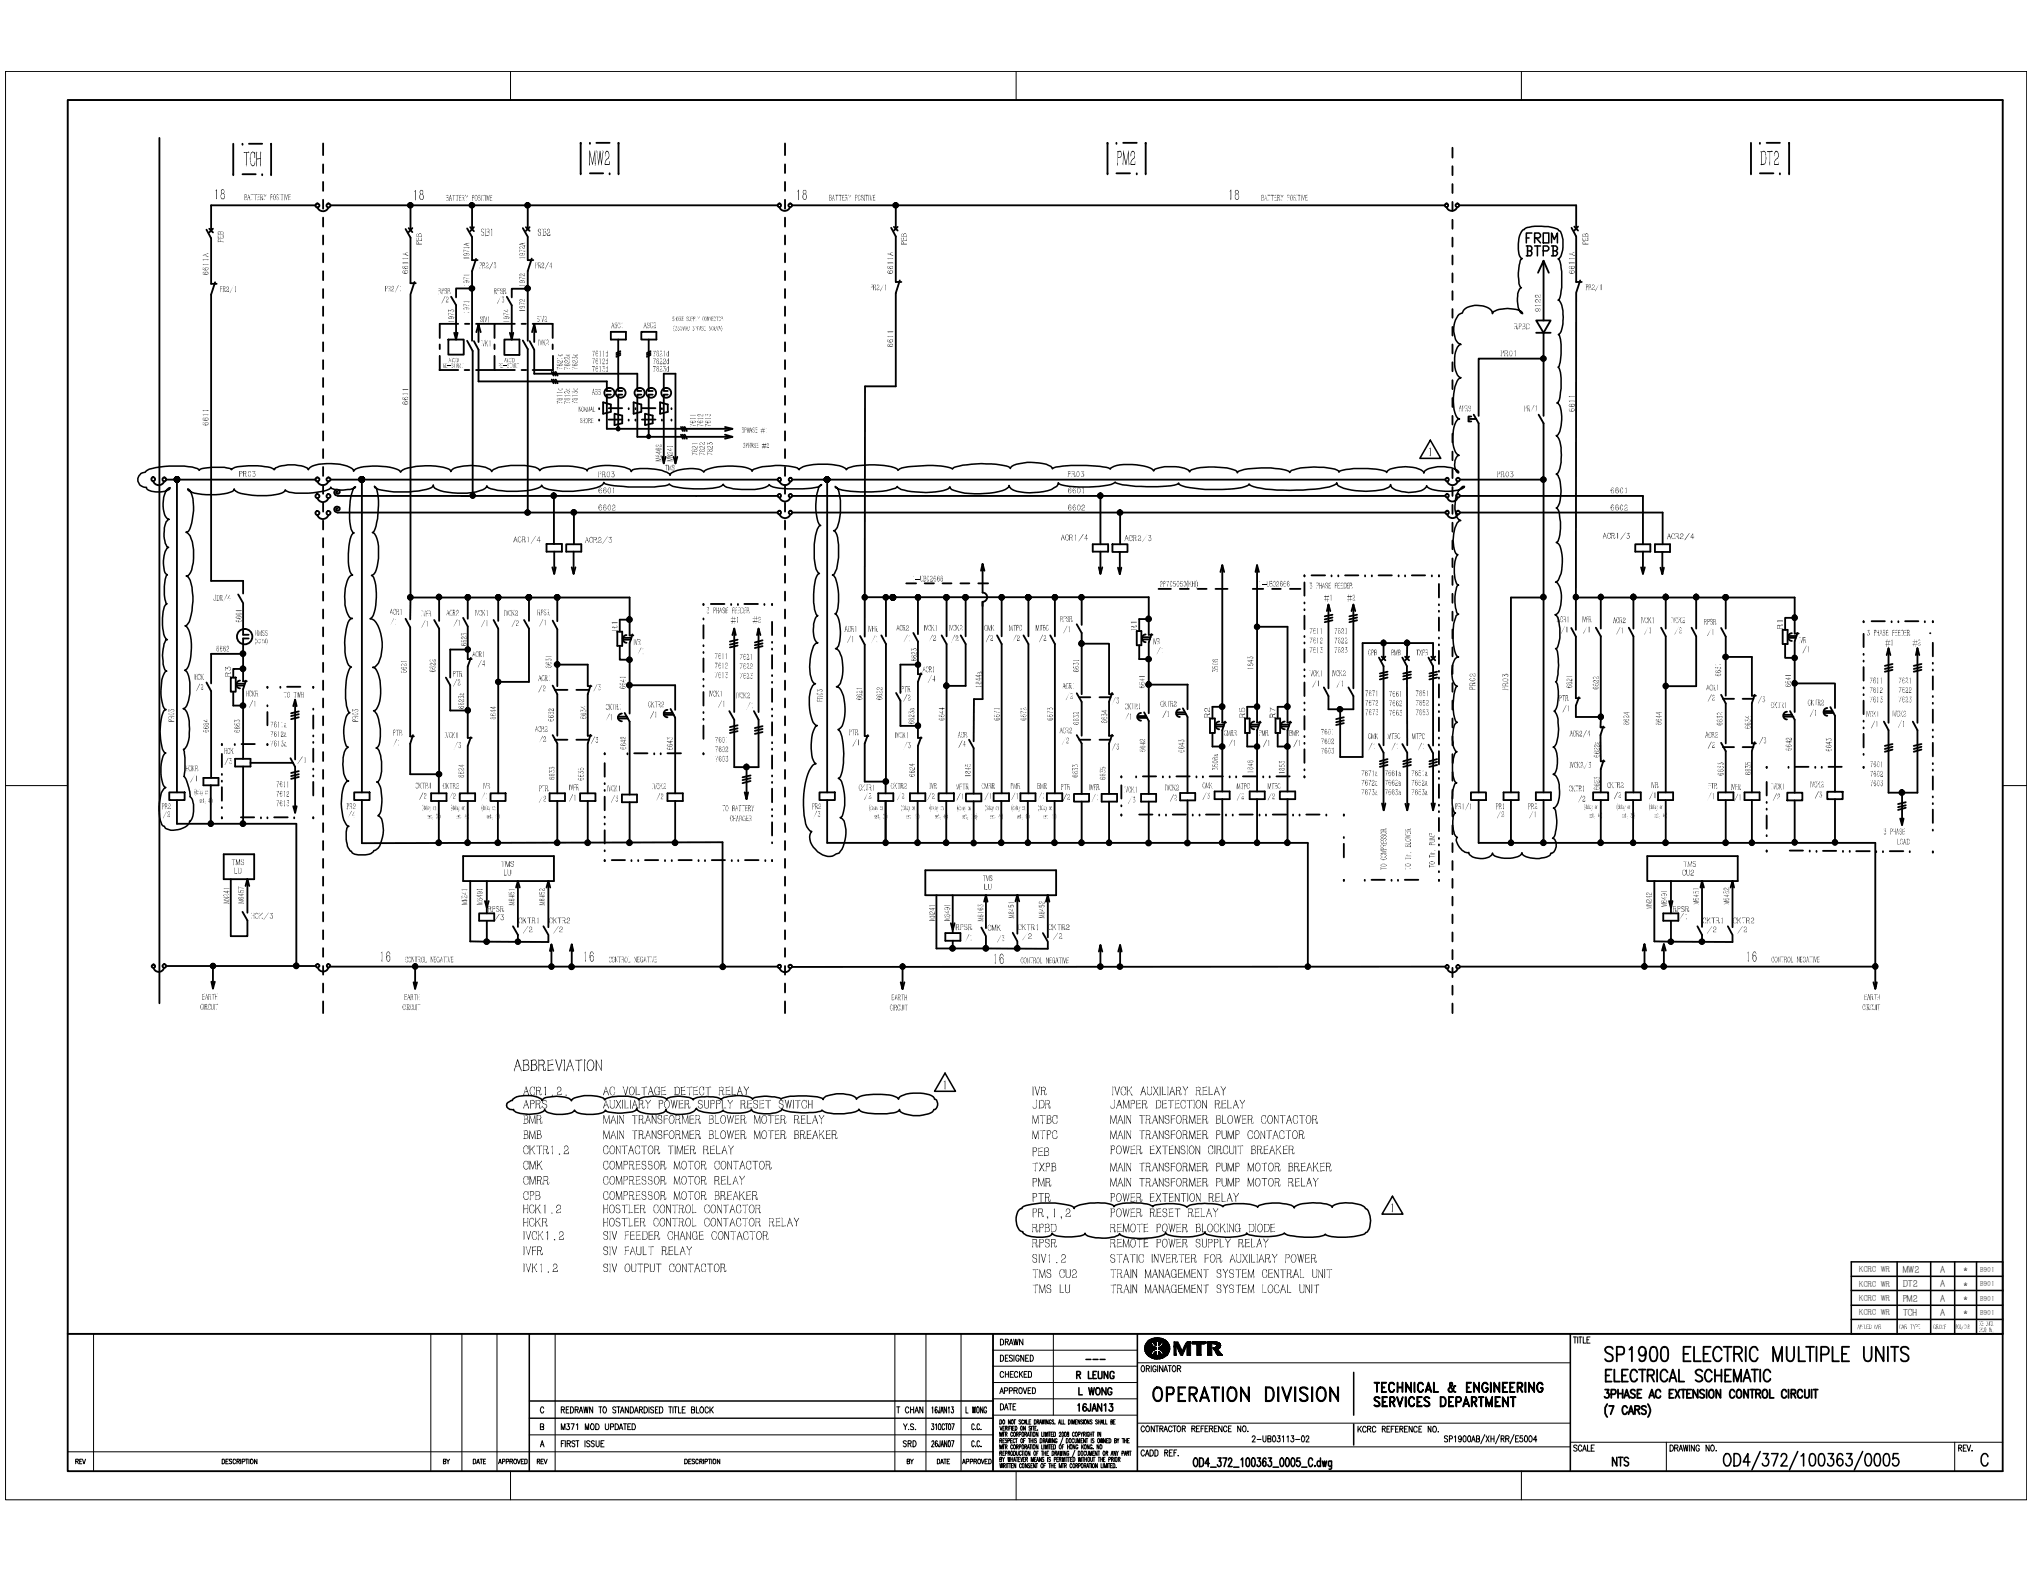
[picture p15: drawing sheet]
<svg xmlns="http://www.w3.org/2000/svg" width="279mm" height="216mm" viewBox="0 0 279 216" stroke-linecap="round" stroke-linejoin="round" font-family="sans-serif">
<defs><g id="words">
<g font-size="9.2">
<text x="60.1" y="40.4">..</text>
<text x="145.7" y="85.5">..</text>
</g>
<text font-size="8.6" x="122.5" y="33.1">,~</text>
<text font-size="8.5" x="257.5" y="137.3">.</text>
<text font-size="8" x="173.4" y="85.2">_.._:~:!':</text>
<g font-size="7.5">
<text x="56.1" y="41.2">r</text>
<text x="73.8" y="45.6">-</text>
</g>
<text font-size="7.2" x="187.2" y="107.2">&quot;~~:ti:.¥:</text>
<g font-size="6.8">
<text x="27.7" y="137.4">...</text>
<text x="122.5" y="137.5">...</text>
</g>
<g font-size="6.5">
<text x="102.1" y="61.4">...</text>
<text x="55.5" y="137.5">...</text>
</g>
<text font-size="6.3" x="189.8" y="117">I</text>
<g font-size="5.8">
<text x="79.6" y="24">l~I</text>
<text x="152" y="24">l~I</text>
<text x="199.5" y="24">:</text>
<text x="240.6" y="24">l~I</text>
<text x="31.7" y="24.1">l~I</text>
<text x="256.1" y="101.8">!~iv~·!</text>
</g>
<text font-size="5.5" x="96.5" y="103">i,,.,yi</text>
<g font-size="5.4">
<text x="71.3" y="40.1">•</text>
<text x="256.2" y="94.1">c1:,.1·1!</text>
<text x="190" y="96.9">I</text>
<text x="193.2" y="96.9">I</text>
<text x="194.7" y="96.9">~:::</text>
<text x="196.6" y="110.2">1!</text>
</g>
<text font-size="5" x="121.9" y="37.7">.</text>
<g font-size="4.7">
<text x="63.6" y="40">•</text>
<text x="98.3" y="91.2">&quot;&quot;!'',,.,&quot;'!</text>
<text x="136.4" y="186.7">I</text>
<text x="137.5" y="186.7">&quot;'&quot;</text>
<text x="156.2" y="186.7">I</text>
</g>
<text font-size="4.3" x="196.5" y="119.6">~!</text>
<text font-size="4.2" x="189.9" y="110.2">r:::</text>
<g font-size="4.1">
<text x="104.7" y="61.4">.,</text>
<text x="43.1" y="73">?</text>
</g>
<g font-size="4">
<text x="66.1" y="34.3">&quot;&quot;</text>
<text x="73.9" y="34.3">&quot;&quot;</text>
</g>
<text font-size="3.9" x="194.1" y="110.2">~==</text>
<text font-size="3.8" x="88.4" y="44.7">,.,</text>
<g font-size="3.7">
<text x="218.1" y="39.5">...,,</text>
<text x="195.1" y="63.2">&amp;</text>
<text x="217.5" y="87.3">&quot;</text>
<text x="193.2" y="117">i ~=</text>
<text x="128.4" y="150.5">&amp;</text>
<text x="189.9" y="167.1">&amp;</text>
</g>
<g font-size="3.6">
<text x="84" y="46.5">&quot;''</text>
<text x="200.6" y="57.9">'&quot;'</text>
<text x="249" y="110">&quot;'</text>
<text x="100.3" y="114.7">&quot;&quot;&quot;</text>
</g>
<g font-size="3.3">
<text x="67.8" y="42">&quot;'</text>
<text x="98.3" y="104.3">&quot;&quot;</text>
</g>
<g font-size="3.1">
<text x="203.1" y="116.1">'-+-~---+----+----l--..,_...,:..__,._..,_~'':..</text>
<text x="220.6" y="187.4">SP1900 ELECTRIC MULTIPLE UNITS</text>
<text x="156.9" y="192.7">os,~;~RATION DIVISION</text>
<text x="188.9" y="192.7">~~~gt- MGri~~RING</text>
</g>
<g font-size="3">
<text x="179.2" y="96.9">I</text>
<text x="256.1" y="102.2">I</text>
<text x="256.1" y="104">.</text>
<text x="265.6" y="102.2">.</text>
<text x="265.6" y="104">I</text>
<text x="105.9" y="110.5">I</text>
<text x="242.7" y="109.7">I''&quot;</text>
<text x="197.7" y="114.5">I</text>
</g>
<g font-size="2.9">
<text x="116.1" y="88">~1~7,</text>
<text x="101.2" y="97">~I!</text>
<text x="98.3" y="106">&quot;&quot;</text>
<text x="105.9" y="106">I</text>
<text x="265.6" y="108.2">I</text>
<text x="265.6" y="113.3">I</text>
</g>
<text font-size="2.8" x="220.7" y="190.2">ELECTRICAL SCHEMATIC</text>
<text font-size="2.7" x="237" y="201.2">0D4/372/100363/0005</text>
<text font-size="2.6" x="211.5" y="58.4">'</text>
<text font-size="2.3" x="70.6" y="147.3">ABBREVIATION</text>
<g font-size="2.1">
<text x="96.6" y="84.1">&quot;1iiiiiffEJ:R-··</text>
<text x="35" y="126.2">,v,</text>
<text x="170.1" y="171.5">l!ELAY</text>
<text x="198" y="193.1">0</text>
<text x="220.6" y="194.6">(7 C'/iRS)</text>
</g>
<g font-size="2">
<text x="29.5" y="27.5">18</text>
<text x="169" y="27.6">18</text>
<text x="183.2" y="93">m</text>
<text x="71.9" y="172.6">IVFR</text>
<text x="221.6" y="201.8">HIS</text>
</g>
<g font-size="1.9">
<text x="142" y="150.7">IVR</text>
<text x="220.5" y="192.3">JPHASE IC EXIENSIII</text>
<text x="244.9" y="192.3">CIICIIT</text>
</g>
<g font-size="1.8">
<text x="56.9" y="27.5">18</text>
<text x="109.6" y="27.1">18</text>
<text x="107.7" y="31.3">I</text>
<text x="107.7" y="33.8">I</text>
<text x="73.6" y="36.7">ma;,</text>
<text x="107.7" y="36.2">I</text>
<text x="107.7" y="38.7">I</text>
<text x="94.8" y="58.7">ieieie</text>
<text x="96.6" y="97">IM]()1</text>
<text x="99.3" y="111.7">ro•rnav</text>
<text x="82.9" y="154.5">MA</text>
<text x="86.9" y="154.5">TR</text>
<text x="92.2" y="152.5">WERUPYR</text>
<text x="96.1" y="150.5">CR</text>
<text x="99" y="154.5">O</text>
<text x="109.1" y="154.5">RELAY</text>
<text x="141.9" y="154.6">MTBC</text>
<text x="142" y="152.5">JOR</text>
<text x="152.6" y="154.5">MAIN TRANSFORMER BLOWER CONTACTOR</text>
<text x="152.7" y="152.5">JAMPER OETECTION RELAY</text>
<text x="153" y="150.6">IVCK AUXILINlY RELAY</text>
<text x="71.9" y="156.6">BMB</text>
<text x="71.9" y="158.7">CKTRI .2</text>
<text x="71.9" y="160.8">CM!(</text>
<text x="82.9" y="156.6">MAIN TRANSFORMER BLOWER MOTE!! BREAKER</text>
<text x="82.9" y="158.7">CONTACTOR TIMER RELAY</text>
<text x="82.9" y="160.8">COMPRESSOR MOTOR CONTACTOR</text>
<text x="141.9" y="156.6">MTPC</text>
<text x="152.6" y="158.7">POWER EXTENSION CIRCUIT BREAKER</text>
<text x="152.6" y="156.6">MAIN TRANSFORMER PUMP CONTACTOR</text>
<text x="152.6" y="161.1">MAIN TRANSFORMER PUMP MOTOR BREAKER</text>
<text x="71.9" y="166.9">HCKI .2</text>
<text x="71.9" y="162.9">CMRR</text>
<text x="71.9" y="165">CPB</text>
<text x="82.9" y="166.9">HOSTLER CONTROL CONTACTOR</text>
<text x="82.9" y="162.9">COMPRESSOR MOTOR RELAY</text>
<text x="82.9" y="165">COMPRESSOR MOTOR BREAKER</text>
<text x="152.6" y="163.1">MAIN TRANSFORMER PUMP MOTOR RELAY</text>
<text x="71.9" y="170.5">IVCKl.2</text>
<text x="71.9" y="168.7">HCKR</text>
<text x="82.9" y="168.7">HOSTLER CONTROL CONTACTOR RELAY</text>
<text x="83" y="170.5">SIV FEEDER CHANGE CONTACTOR</text>
<text x="83" y="172.6">SIV FAULT RELAY</text>
<text x="152.6" y="173.7">STATIC INVERTEJ! FOR AUXILINlY POWER</text>
<text x="168.8" y="169.4">ING_.DIOOE</text>
<text x="83" y="174.9">SIV OUTPUT CONTACTOR</text>
<text x="152.6" y="175.8">TRAIN MANAGEMENT SYSTEM CENTRAL UNIT</text>
<text x="152.6" y="177.8">TRAIN MANAGEMENT SYSTEM LOCAL UNIT</text>
<text x="133.6" y="199.1">c.c.</text>
</g>
<g font-size="1.7">
<text x="30.1" y="40">,.,;,</text>
<text x="122" y="47.2">:El</text>
<text x="159.2" y="80.9">Jm50~</text>
<text x="71.9" y="174.9">1VKI .2</text>
<text x="148" y="189.7">R LE.NI</text>
</g>
<g font-size="1.6">
<text x="242.8" y="110.4">.I'</text>
<text x="249.5" y="109.5">;,</text>
</g>
<g font-size="1.5">
<text x="68.2" y="42.8">ft~~</text>
<text x="29.3" y="82.7">JUI/&lt;</text>
<text x="261.7" y="177">DT2</text>
<text x="261.7" y="175">MW2</text>
<text x="261.7" y="179">PM2</text>
<text x="266.9" y="177">A</text>
<text x="266.9" y="179">A</text>
<text x="266.9" y="175">A</text>
<text x="261.7" y="181">TCH</text>
<text x="266.9" y="180.9">A</text>
<text x="237.7" y="192.3">aJIIIR(L</text>
</g>
<g font-size="1.4">
<text x="119.7" y="40.1">&quot;'II</text>
<text x="203" y="58.4">'</text>
<text x="217.8" y="87">/I</text>
<text x="180.5" y="94.5">/1</text>
<text x="183.8" y="94.5">/1</text>
<text x="137.6" y="186.9">DESIGNED</text>
<text x="149.3" y="186.9">_</text>
<text x="157.4" y="186.9">_MTR.</text>
<text x="74.2" y="194.4">C</text>
<text x="76.3" y="194.4">IREDRAWNTOSTANDARDISEDTITLEBLOCK</text>
<text x="74.3" y="199.1">A</text>
<text x="76.3" y="199.1">IFlRSTISSUE</text>
<text x="124.2" y="199.1">SRD</text>
<text x="127.2" y="199.1">l26.1AND7I</text>
<text x="198.6" y="198.4">SP1900AB/XH/RR/E5004</text>
<text x="269.4" y="200.1">REV.</text>
</g>
<g font-size="1.3">
<text x="33.5" y="27.5">l!.\TTEIIYfOO.'lM</text>
<text x="61.2" y="27.7">P.\TTEIIYPOO~</text>
<text x="114" y="27.6">ll,\TTEIIYFOS!T111E</text>
<text x="173.5" y="27.6">IIATTEIITroo/'111'1':</text>
<text x="208.2" y="49">I</text>
<text x="145.9" y="74.3">AORl/4</text>
<text x="124.4" y="80.2">.J.--O]la,6L_</text>
<text x="179.2" y="90">17813</text>
<text x="183.6" y="90">7825</text>
<text x="179.2" y="93">:Ml\1</text>
<text x="256.2" y="95.3">:7812</text>
<text x="261.1" y="95.3">761!2</text>
<text x="188" y="98.4">'675</text>
<text x="191" y="98.4">786;5</text>
<text x="194.7" y="98.4">785!</text>
<text x="123.1" y="194.4">ITCHANl16.W11JILK</text>
<text x="186.8" y="197">KCRCREFERENCENO.</text>
<text x="216.4" y="199.6">SCA~</text>
</g>
<g font-size="1.2">
<text x="220.5" y="74.1">AO!l.1/3</text>
<text x="179.2" y="88.5">:1e12</text>
<text x="183.5" y="88.5">7B22</text>
<text x="96.6" y="93.6">:</text>
<text x="98.3" y="91.9">781a</text>
<text x="98.3" y="93.6">781!</text>
<text x="101.7" y="93.6">78a;J</text>
<text x="101.7" y="91.9">TI!lll!</text>
<text x="106" y="93.6">:</text>
<text x="257.2" y="106.7">7602</text>
<text x="265.7" y="106.7">•</text>
<text x="257.2" y="108.2">7503</text>
<text x="255.8" y="174.9">KCRC WR</text>
<text x="255.8" y="177">KCRC WR</text>
<text x="255.8" y="178.9">KCRC WR</text>
<text x="270.1" y="176.9">*</text>
<text x="270.1" y="175">*</text>
<text x="270.1" y="178.9">*</text>
<text x="255.8" y="180.9">KCRC WR</text>
<text x="270.1" y="180.9">*</text>
</g>
<g font-size="1.1">
<text x="256.2" y="105.5">.7601</text>
<text x="265.7" y="105.5">•</text>
<text x="272.4" y="174.9">B901</text>
<text x="272.4" y="176.9">B901</text>
<text x="272.4" y="178.9">B901</text>
<text x="272.4" y="180.8">B901</text>
</g>
<text font-size=".9" x="92.5" y="45.5">(311M!1111£-</text>
</g></defs>
<g fill="none" stroke="#000" stroke-width=".25">
<path d="M9.3 13.8h266.2v188.5h-266.2zM21.9 19v119M44.4 19.7v1.6M108 19.7v1.6M28.4 31.6l.6 1.2v6.2h.8M28.8 31.5l.5 .5M29.3 31.5l-.5 .5M29.6 38.8l-.6 1.7v39.4h4.4v1.7M43.4 28.2h-14.4v3.5M43.6 28.5a.81 .81 0 0 0 .8 .5 .81 .81 0 0 0 .8-.5M44.4 22.6v1.2M44.4 25v1.2"/>
<path d="M44.4 27.5v1.2M44.4 29.9v1.3M44.4 32.4v1.2M44.4 34.8v1.3M44.4 37.3v1.2M44.4 39.8v1.2M45.5 28.2h61.5M55.8 31.5l.7 1.2v6.2M56.2 31.4l.5 .5M56.5 28.2v3.4M56.7 31.4l-.5 .5M57 38.8l-.5 1.7v41.7"/>
<path d="M64.3 31.4l.6 1.2v3.2h.8M64.7 31.2l.5 .6M64.9 28.2v3.3M65.2 31.2l-.5 .6M65.5 35.6l-.6 1.7v9.6M71.9 31.4l.7 1.2M72.3 31.2l.6 .5M72.6 28.2v3.3M72.6 32.6v3.2M72.6 37.3v9.6M72.9 31.2l-.6 .5M107.2 28.5a.76 .76 0 0 0 .8 .5 .76 .76 0 0 0 .7-.5"/>
<path d="M108 22.6v1.2M108 25v1.2M108 27.5v1.2M108 39.8v1.2M109 28.2h89.8M123.2 32.5v6.3M123.8 38.6l-.6 1.7v12.8h-4.2v34.4M199 28.5a.76 .76 0 0 0 .7 .5 .76 .76 0 0 0 .7-.5M199.8 25.3v1.2M199.8 27.8v1.2M199.8 30.2v1.3M199.8 32.7v1.2"/>
<path d="M199.8 35.1v1.3M199.8 37.6v1.2M200.7 28.2h16.1v3.3M211.6 37.5l.7-1.6v8.2M212.3 35.9l.8 1.6M216.2 31.3l.6 1.2v6.3h.8M216.6 31.2l.5 .5M217.1 31.2l-.5 .5M217.4 38.6l-.6 1.7v46.3M44.4 42.2v1.2M44.4 44.6v1.2M44.4 47.1v1.2"/>
<path d="M44.4 49.5v1.3M44.4 52v1.2M44.4 54.4v1.3M44.4 56.9v1.2M44.4 59.3v1.3M60.5 50.9h2.5M60.5 47.4v.6M60.5 48.9v2M61.7 46.7h2.1v2.1h-2.1zM62.7 42v4.7l-.2-.9M62.9 45.8l-.2 .9M63 44.5h-2.5v2"/>
<path d="M63.9 50.9h.7M64 44.5h.6M64.3 46.9l.7 1.4v19.9M65.2 46.9l.6 1.2v4.4h17.7v1.3h.5M65.5 44.5h5.3M65.5 50.9h5.3M65.5 45.7l.3-1.1 .3 1.1M65.8 44.6v2.4M68 44.5v2M68 47.4v.6M68 48.9v2M69.4 46.7h2.1v2.1h-2.1z"/>
<path d="M69.7 40.8l.7 1.2v4.7M70.1 45.8l.3 .9 .2-.9M71.8 50.9h.6M71.9 46.8l.7 1.2v22.5M72.9 46.9l.6 1.2v3.3h14.2v2.4h.5M73.7 45.7l-.2-1.1v2.4M75.9 51.1l.3 .5M75.9 52.2l.3 .5M76 47.4v.6M76.1 48.9v2h-2.8M76.2 51.1l.3 .5M76.2 52.2l.3 .5"/>
<path d="M76.5 51.1l.2 .5M76.5 52.2l.2 .5M82.4 57.7h.1M82.4 56.1h.1M83 55.3l1 .3v1l-1 .3zM83.7 57.7h1.9M83.7 56.1h1.9M84 45.6v1.1h2.1v-1.1M84 54.3h-.5v4.7h17.3M84.5 56.9l1.1 .2v1.1l-1.1 .3zM85 46.7v7.1h.6M85.3 48.6l-.5 .2"/>
<path d="M85.3 48.8l-.5 .3M85.3 48.3l-.5 .3M85.6 54.3h-.6v4.7M86.5 57.7h.1M86.5 56.1h.1M87.2 55.3l1 .3v1l-1 .3zM87.4 57.7h.1M87.4 56.1h.1M88.2 54.3h-.5v5.8h13.1M88.2 45.6h2.1v1.1h-2.1zM88.3 57.7h1.9M88.3 56.1h1.9"/>
<path d="M88.7 56.9l1.1 .2v1.1l-1.1 .3zM89.2 46.7v7.1h.6M89.5 48.8l-.5 .3M89.5 48.6l-.5 .2M89.5 48.3l-.5 .3M89.8 54.3h-.6v5.8M90.8 55.3l1.1 .3v1l-1.1 .3zM91.1 57.7h.1M91.1 56.1h.1M91.9 53.8h-.6v-2.4h1.6v12.3M91.9 54.3h-.6v9.4M92.4 57.7h.1"/>
<path d="M92.4 56.1h.1M93.7 58.7l.2 .6M93.7 59.8l.2 .5M93.9 58.7l.3 .6M93.9 59.8l.3 .5M94.2 58.7l.3 .6M94.2 59.8l.3 .5M99.7 58.7l1.1 .3-1.1 .3M99.7 59.8l1.1 .3-1.1 .2M108 42.2v1.2M108 44.6v1.2M108 47.1v1.2"/>
<path d="M108 49.5v1.3M108 52v1.2M108 54.4v1.3M108 56.9v1.2M108 59.3v1.3M199.8 40v1.2M199.8 42.5v1.2M199.8 45v1.1M199.8 47.4v1.2M199.8 49.8v1.3M199.8 52.3v1.2M199.8 57.2v1.2"/>
<path d="M199.8 59.6v1.2M202.2 57.6h.9M202.4 57.3h-.4v.7h.4M203.4 58.2v50.8M211.3 44.1h2l-1 1.7zM211.3 45.8h2M211.7 57l.6 1.2v50.8M212.3 49.3h-8.9v7.9M212.3 45.8v11.4M21.1 66.2a.8 .8 0 0 0 .7 .5 .8 .8 0 0 0 .8-.5M22.9 66h20.5M24.3 66v43"/>
<path d="M43.6 66.2a.8 .8 0 0 0 .8 .5 .8 .8 0 0 0 .8-.5M43.6 68.5a.8 .8 0 0 0 .8 .5 .8 .8 0 0 0 .8-.5M44.4 61.8v1.2M44.4 64.2v1.2M44.4 66.7v1.2M44.4 74v1.3M44.4 76.5v1.2M44.4 78.9v1.2M45.5 66h61.5M46.1 68l.4 .2M46.5 68.2h60.5M46.5 70.5h60.5"/>
<path d="M46.6 69.8a.37 .37 0 0 0-.5 0 .37 .37 0 0 0 0 .5M46.6 67.4a.38 .38 0 0 0-.5 .1 .38 .38 0 0 0 0 .5M46.7 69.8v.2v.1h-.4M46.7 67.4v.2a.28 .28 0 0 1-.1 .3 .28 .28 0 0 1-.3-.1v-.2h.1M49.8 66v43M75.2 74.8h2.1v1.1h-2.1zM76 78l.2 .9 .3-.9M76.2 68.2v6.6M76.2 75.9v3M77.9 74.8h2.1v1.1h-2.1zM78.7 78l.2 .9 .3-.9M78.9 75.9v3"/>
<path d="M79 70.5v4.3M91.1 62.8l.2 .9 .3-.9M92.7 62.8l.2 .9M93.2 62.8l-.3 .9M107.1 68h.3v.3l-.2 .1-.2-.1zM107.2 66.2a.79 .79 0 0 0 .8 .5 .79 .79 0 0 0 .7-.5M107.2 68.4a.77 .77 0 0 0 .8 .6 .77 .77 0 0 0 .7-.6M107.2 70.7a.79 .79 0 0 0 .8 .5 .79 .79 0 0 0 .7-.5M108 61.8v1.2M108 64.2v1.2M108 66.7v1.2M108 69.1v1.3"/>
<path d="M108 71.6v1.2M108 74v1.3M108 76.5v1.2M108 78.9v1.2M108.6 68h.3v.3l-.1 .1-.3-.1zM109 66h89.8M109 68.2h89.8M109 70.5h89.8M113.8 66v43M135.2 77.6l-.2 .9M135.4 78.5l-.2-.9v3.9a.63 .63 0 0 1 .6 .6 .63 .63 0 0 1-.6 .7v13.3h-1.2l-.1 5.8M150.3 74.8h2.1v1.1h-2.1z"/>
<path d="M151.2 78l.2 .9 .2-.9M151.4 68.2v6.6M151.4 75.9v3M153 74.8h2.1v1.1h-2.1zM153.8 78.1l.3 .9 .2-.9M154.1 75.9v3.1M154.1 70.5v4.3M167.9 78.7l.2-1 .3 1M168.1 77.7v21.7h.6M172.9 77.7v21.7h.5M189.7 79.1h1.8M192.4 79.1h.1"/>
<path d="M193.3 79.1h.1M194.2 79.1h1.8M197 79.1h.1M198 79.1h.1M198.9 68h.3v.3l-.1 .1-.2-.1zM199.1 66.2a.76 .76 0 0 0 .7 .5 .76 .76 0 0 0 .7-.5M199.1 68.4a.75 .75 0 0 0 .7 .6 .75 .75 0 0 0 .7-.6M199.1 70.7a.76 .76 0 0 0 .7 .5 .76 .76 0 0 0 .7-.5M199.8 62.1v1.2M199.8 64.5v1.2M199.8 67v1.2M199.8 69.4v1.3"/>
<path d="M199.8 71.9v1.2M199.8 74.3v1.2M199.8 76.8v1.2M199.8 79.2v1.2M200.8 68.2h25.2v6.6M200.8 70.5h27.9v4.3M200.8 66h11.5M225 74.8h2v1.1h-2zM225.8 78l.2 .9 .3-.9M226 75.9v3M227.7 74.8h2v1.1h-2zM228.4 78.1l.3 .9 .2-.9"/>
<path d="M228.7 75.9v3.1M28.4 93.9l.6 1.1v12M31.7 93.2h.7v1.9h-.7zM32.1 95.1v1.9h1.3M32.5 94h1.2M32.5 94.3h1.1M32.8 81.7l.6 1.2v4.4h.8M33 93.6a.53 .53 0 0 0-.5 .5 .53 .53 0 0 0 .5 .6M33.4 89.9h-4.4v4.1M33.4 92h-1.3v1.2M33.8 93.6l-.4 1.2v9.6M34.2 87.8h-.8v5.9h.6"/>
<path d="M36.8 94.4h.1M36.8 97h.1M36.8 97.9v1.8M38.6 94.4h.1M39.5 94.4h1.8M40.3 97.1l.3-.9 .2 .9M40.6 96.2v8.2M41.1 98.2l-1.1 .3M41.1 97.8l-1.1 .3M41.1 98.6l-1.1 .3M43.1 97.5h.1M43.1 94.4h.1"/>
<path d="M43.1 98.4v1.8M44.4 81.4v1.2M44.4 83.8v1.2M44.4 86.3v1.2M44.4 88.7v1.3M44.4 91.1v1.3M44.4 93.6v1.3M44.4 96.1v1.2M44.4 98.5v1.2M55.8 85.1l.6 1.2v15h.5M56.5 82.2l-.1 3M56.5 82.2h30.1v5.2h.5"/>
<path d="M59.7 85.3l.7 1.1v20.1h-4v-4.2l.4-1.2M60.4 82.2v3.2M61.3 93.2l.6 1v3.5h2.4M63.7 85l.6 1.1v4.5h.6M64.3 82.2v2.9M64.3 89.3h-2.4v3.9M64.8 90.5l-.5 1.2v9.8h.6M67.9 85.3l.6 1.1v22.7M68.5 82.2v3.2M72.1 85.3l.7 1.1v7.4h-4.3M72.8 82.2v3.2M76 85.3l.7 1.2v7.9"/>
<path d="M76 94.3l.7 1.2v5.7M76.3 94.9h1.8M76.7 82.1v3.3M76.7 91.4h4.2v3h.5M79.3 94.9h1.7M81.2 94.3l-.3 1.2v5.7h.5M84.9 86.9h.7v1.9h-.7zM85 98.6h1.2M85 98.8h1.4M85.3 88.8v1.9h1.3M85.6 98.1a.53 .53 0 0 0-.6 .6 .53 .53 0 0 0 .6 .5M85.7 87.7h1.2"/>
<path d="M85.7 88h1.1M85.9 98l.7 1.2v10.1M86.2 87.3a.53 .53 0 0 0-.5 .6 .53 .53 0 0 0 .5 .5M86.6 94.2h6.3v3.4M86.6 88.5v9.6M86.6 85.2h-1.3v1.7M87 87.2l-.4 1.2M91.3 98h1.2M91.3 98.3h1.4M91.8 97.6a.51 .51 0 0 0-.5 .5 .51 .51 0 0 0 .5 .5M92.2 97.5l.7 1.2v10.4M96.8 94.3h.1"/>
<path d="M96.8 89.7h.1M96.8 88.7h.1M96.8 85h.1M96.8 86v1.8M96.8 90.6v1.8M101 86.4v11.5M104.4 86.4v11.5M106.2 85.5v1.8M108 81.4v1.2M108 83.8v1.2M108 86.3v1.2M108 88.7v1.3"/>
<path d="M108 91.1v1.3M108 93.6v1.3M108 96.1v1.2M119 88.6v12.6h.5M119 82.1h39v5.2h.5M121.2 87.4l.7 1.2v18.9h-2.9v-5.3l.4-1.1M121.9 82.2v5.3M123.3 95.3l.6 1.1v3.4h2.4M125.6 87l.7 1.2v4.5h.5M126.3 91.4h-2.4v3.9M126.3 82.2v5M126.7 92.6l-.4 1.2v7.7h.5"/>
<path d="M129.5 87.4l.7 1.2v20.5M130.2 82.2v5.3M132.2 87.4l.6 1.2v5.7h-2.6M132.8 82.2v5.3M134.6 80.2h1.3M137.2 87.4l.6 1.2v20.5M137.8 82.2v5.3M140.8 87.4l.7 1.2v20.5M141.5 82.2v5.3M145.1 88.6v20.5M148.1 95.3l.7 1.2v4.7M148.5 95.9h1.5"/>
<path d="M148.8 88.5h3.8v7h.5M148.8 87v8.5M151.3 95.9h1.5M152.6 96.5v4.7h.5M153 95.3l-.4 1.2M156.4 86.8h.6v1.9h-.6zM156.5 98.7h1.3M156.5 98.5h1.1M156.7 88.7v1.9h1.3M157 98a.53 .53 0 0 0-.5 .6 .53 .53 0 0 0 .5 .5M157.1 87.6h1.2M157.1 87.9h1.1"/>
<path d="M157.4 98l.6 1.1v10.1M157.6 87.2a.53 .53 0 0 0-.5 .6 .53 .53 0 0 0 .5 .5M158 85.1h-1.3v1.7M158 88.4v9.7M158 94.1h5.4M158.4 87.2l-.4 1.1M161.8 98h1.2M161.8 98.2h1.4M162.3 97.5a.53 .53 0 0 0-.5 .6 .53 .53 0 0 0 .5 .5M162.7 97.4l.7 1.2v10.5M163.4 94.1v3.4M166.5 98.8h.6v2h-.6z"/>
<path d="M167.2 99.9h1.1M167.2 99.7h1.2M167.2 81h1.7M167.7 99.2a.53 .53 0 0 0-.5 .6 .53 .53 0 0 0 .5 .5M168.1 97.2h-1.3v1.6M168.5 99.2l-.4 1.2v8.4M171.3 98.8h.6v2h-.6zM172 99.7h1.2M172 99.9h1.1M172.6 99.2a.53 .53 0 0 0-.6 .6 .53 .53 0 0 0 .6 .5M172.9 97.2h-1.3v1.6M173.4 99.2l-.5 1.2v8.4"/>
<path d="M175.5 98.8h.6v2h-.6zM176.2 99.7h1.2M176.2 99.9h1.1M176.7 99.2a.53 .53 0 0 0-.5 .6 .53 .53 0 0 0 .5 .5M177.1 97.2h-1.3v1.6M177.1 86.2v13.2h.5M177.5 99.2l-.4 1.2v8.4M179.5 89.3v1.8M179.5 98.5v1.8M182.1 94.5l.7 1.2v1.8h3.4v-1.8l-.7-1.2M182.8 83.1v11.6M184.9 98.6l-1.1 .3"/>
<path d="M184.9 99.4l-1.1 .3M184.9 99.1l-1.1 .2M186.2 83.1v11.6M189.7 90.4l.6 1.2v10.9M190.1 90.3l.5 .5M190.3 88.4v2.2M190.6 90.3l-.5 .5M192.9 90.4l.6 1.2 .1 10.9M193.3 90.3l.5 .5M193.6 88.4l-.1 2.2M193.8 90.3l-.5 .5M196.5 90.4l.6 1.2v10.9"/>
<path d="M196.9 90.3l.5 .5M197.1 90.6v-2.2h-9.6v15.7h-3.1v-6.6M197.4 90.3l-.5 .5M198 83.1h.1M198 84h.1M198 87.7h.1M198 88.6h.1M198 80.3v1.9M198 84.9v1.8M198 89.5v1.8M198 98.7v1.8M199.8 81.7v1.2"/>
<path d="M199.8 84.1v1.2M199.8 86.6v1.2M199.8 89v1.3M199.8 91.5v1.2M199.8 93.9v1.2M199.8 96.4v1.2M199.8 98.8v1.2M212.3 82.2h-4.4v26.8M216.2 86.4l.6 1.1v8.5h.5M216.8 82.2h30.1v4.9h.5M219.5 86.3l.7 1.2v11.1h-3.4v-1.6l.4-1.1M220.2 99v1h.5"/>
<path d="M220.2 82v4.4M220.6 99.9l-.4 1.2v3.6h.5M224.1 86.3l.6 1.2v21.5M224.7 82.1v4.3M228.5 86.3l.7 1.2v21.5M229.2 82.1v4.3M232.7 86.3l.6 1.2v6.9h-4.1M233.3 82.1v4.3M236.8 86.4l.6 1.1v8.2M236.8 95.5l.6 1.2v5.5M237 96.1h1.5M237.4 82.1v4.3"/>
<path d="M237.4 90.3h3.6v5.4h.6M239.7 96.1h1.5M241 96.7v5.5h.6M241.4 95.5l-.4 1.2M245.2 86.6h.7v2h-.7zM245.4 98.6h1.3M245.4 98.3h1.1M245.6 88.6v1.9h1.3M245.8 97.9a.53 .53 0 0 0-.5 .5 .53 .53 0 0 0 .5 .5M246 87.5h1.1M246 87.7h1.1M246.3 97.8l.6 1.2v10"/>
<path d="M246.5 87.1a.53 .53 0 0 0-.5 .5 .53 .53 0 0 0 .5 .5M246.9 85h-1.3v1.6M246.9 94h5.4M246.9 88.2v9.7M247.3 87l-.4 1.2M250.9 97.8h1.2M250.9 98h1.3M251.4 97.4a.53 .53 0 0 0-.5 .5 .53 .53 0 0 0 .5 .5M251.8 97.2l.6 1.2v10.5M252.4 94v3.4M256.4 85.4h.1M256.4 87.2v1.8"/>
<path d="M257.5 85.4h1.8M259.8 89.2v10.2M260.2 85.4h.1M261.2 85.4h.1M262.1 85.4h1.8M263.8 89.2v10.2M264.8 85.4h.1M265.5 87.1h.1M265.9 85.4h.1M23.3 109h2.1v1h-2.1zM24.3 110v3.3h16.5v19.5M28 107h2.1v1h-2.1z"/>
<path d="M29 108v5.3M30.5 102.3h.1M30.5 106.4h.1M30.5 107.4h.1M30.5 111h.1M30.5 112.4h.1M30.5 103.7v1.8M30.5 108.2v1.9M30.8 117.5h4.2v3.4h-4.2zM32.3 102.3h.1M32.3 104.4h2.2v1h-2.2zM33.1 112.4h1.9"/>
<path d="M33.2 102.3h1.9M33.4 105.4v7.9M34.5 104.9h5.8M35.9 112.4h.1M36.8 112.4h.1M36.8 102.3h.1M37.7 112.4h1.9M40 104.3l.6 1.2v6.3l-.3-.9M40.5 112.4h.1M40.8 110.9l-.2 .9M41.1 106.8l-1.1 .3M41.1 106l-1.1 .3"/>
<path d="M41.1 106.5l-1.1 .2M43.1 112.4h.1M43.1 106.6h.1M43.1 105.7h.1M43.1 102h.1M43.1 101.1h.1M43.1 103v1.8M43.1 107.5v1.9M44.4 101v1.2M44.4 103.4v1.2M44.4 105.9v1.2M44.4 108.3v1.3"/>
<path d="M44.4 110.7v1.3M44.4 113.2v1.2M44.4 115.7v1.2M44.4 118.1v1.2M48.7 109h2.1v1h-2.1zM49.8 110v6l49.6-.2v17.1M59.3 109.1h2.1v1.1h-2.1zM60.4 106.5v2.6M60.4 110.2v5.7M63.2 109.1h2.2v1.1h-2.2zM63.7 117.7h12.5v3.5h-12.5zM64.3 110.2v5.7"/>
<path d="M64.8 101.4l-.5 1.2v6.5M67.5 109.1h2.1v1.1h-2.1zM68.5 110.2v5.7M75.6 109.1h2.1v1.1h-2.1zM76 101.1l.7 1.1v6.9M76.3 101.7h1.8M76.7 110.2v5.7M79.3 101.7h1.7M79.8 109.1h2.1v1.1h-2.1zM80.9 110.2v5.7M81.2 101l-.3 1.2v6.9M83.2 118.3h.1"/>
<path d="M83.2 103.6h.1M83.2 107.7h.1M83.2 108.6h.1M83.2 112.3h.1M83.2 113.2h.1M83.2 116.9h.1M83.2 104.9v1.9M83.2 109.6v1.8M83.2 114.2v1.8M84.2 118.3h1.8M85.6 109.3h2v1h-2zM86.3 103.6h.1"/>
<path d="M86.6 110.3v5.6M86.9 118.3h.1M87.2 103.6h1.9M87.8 118.3h.1M88.7 118.3h1.9M90 103.6h.1M90.9 103.6h.1M91.5 118.3h.1M91.8 109.1h2.1v1.1h-2.1zM91.8 103.6h1.9M92.4 118.3h.1M92.9 110.2v5.7"/>
<path d="M93.3 118.3h1.9M96.1 118.3h.1M97 118.3h.1M97.9 118.3h1.8M100.7 118.3h.1M101.6 118.3h.1M102.5 118.3h1.9M102.7 105.5v4.4l-.3-.9M102.9 109l-.2 .9M103.3 107l-1.1 .3M103.3 107.4l-1.1 .3M103.3 106.6l-1.1 .3"/>
<path d="M105.3 118.3h.1M106.2 112.1h.1M106.2 115.8h.1M106.2 118.3h.1M106.2 113.1v1.8M108 105.9v1.2M108 108.3v1.3M108 110.7v1.3M108 113.2v1.2M108 115.7v1.2M108 118.1v1.2M112.7 109h2.2v1h-2.2z"/>
<path d="M113.8 110v5.9h66.1M120.8 109.1h2.1v1.1h-2.1zM121.8 107.5v1.6M121.8 110.2v5.7M125.2 109.1h2.1v1.1h-2.1zM126.2 110.2v5.7M126.7 101.4l-.4 1.2v6.5M127.3 119.7h18v3.4h-18zM129.1 109.1h2.1v1.1h-2.1zM130.2 110.2v5.7M132.9 109.1h2.1v1.1h-2.1zM133.3 101.7l.6 1.2"/>
<path d="M133.9 102.9v6.2M133.9 110.2v5.8M136.7 109.1h2.1v1.1h-2.1zM137.8 110.2v5.7M140.4 109.1h2.1v1.1h-2.1zM141.4 110.2v5.7M144 109.1h2.1v1.1h-2.1zM145.1 110.2v5.7M147.7 109.2h2.1v1h-2.1zM148.1 101.1l.7 1.1v7M148.5 101.7h1.5M148.8 110.2v5.7"/>
<path d="M151.3 101.7h1.5M151.6 109.2h2.1v1h-2.1zM152.6 110.2v5.7M153 101l-.4 1.2v7M154.3 112h.1M154.3 106.8h.1M154.3 110.7h.1M154.3 108v1.8M156.3 106.8h.1M156.7 112h1.8M157 109.2h2v1h-2zM157.2 106.8h1.8"/>
<path d="M158 110.2v5.8M159.5 112h.1M160 106.8h.1M160.4 112h.1M160.9 106.8h.1M161.3 112h1.9M161.8 106.8h1.9M162.3 109.1h2.1v1h-2.1zM163.4 110.1v5.9M164.1 112h.1M164.6 106.8h.1M165 112h.1"/>
<path d="M165.5 106.8h.1M165.9 112h1.9M166.4 106.8h1.8M166.8 100.8v1.9h1.3M167.1 108.8h2.1v1.1h-2.1zM168.1 109.9v6M168.7 112h.1M169.2 106.8h.1M169.6 112h.1M170.1 106.8h.1M170.5 112h1.8M171 106.8h1.8"/>
<path d="M171.6 100.8v1.9h1.3M171.9 108.8h2.1v1.1h-2.1zM172.9 109.9v6M173.3 112h.1M173.8 106.8h.1M174.2 112h.1M174.7 106.8h.1M175.1 112h1.9M175.6 106.8h1.8M175.8 100.8v1.9h1.3M176.1 108.8h2.1v1.1h-2.1zM177.1 109.9v6"/>
<path d="M177.9 112h.1M178.8 112h.1M179.5 101.2h.1M179.5 102.2h.1M179.5 105.8h.1M179.5 106.8h.1M179.5 103v1.9M179.7 112h1.8M179.9 116v16.9M182.5 112h.1M184.9 112h.1M184.9 115.1h.1"/>
<path d="M184.9 116v1.9M190.3 103.5v7.9M193.6 103.5v7.9M197.1 103.6v7.8M199.8 111.1v1.2M199.8 113.5v1.2M199.8 116v1.2M199.8 118.4v1.2M202.4 109h2v1h-2zM203.4 110v5.9h54.6v17M206.8 109h2.1v1h-2.1zM207.9 110v5.9"/>
<path d="M211.3 109h2.1v1h-2.1zM212.3 110v5.9M219.2 109h2v1h-2zM220.2 110v5.9M220.6 104.6l-.4 1.1v3.3M223.6 109h2.1v1h-2.1zM224.7 110v5.9M226.6 117.7h12.5v3.5h-12.5zM228.1 109h2.1v1h-2.1zM229.2 110v5.9M236.3 109h2.2v1h-2.2zM236.8 102.2l.6 1.1v5.7"/>
<path d="M237 102.7h1.5M237.4 110v5.9M239.7 102.7h1.5M241 110v5.9M241 103.3v5.7M241.4 102.1l-.4 1.2M242.1 109h-2.1v1h2.1M243 111.2h.1M243 112.1v1.9M243 105.5h.1M245.9 109h2v1.1h-2zM246 105.5h.1"/>
<path d="M246.9 110.1v5.8M246.9 105.5h1.9M249.7 105.5h.1M250.6 105.5h.1M251.4 108.9h2.1v1h-2.1zM251.5 105.5h1.9M252.4 109.9v6M259.8 100.4v8.6h4v-8.6M261.7 109v4.5l-.3-.9M261.9 112.6l-.2 .9M262.2 111.1l-1.1 .3M262.2 110.3l-1.1 .3"/>
<path d="M262.2 110.7l-1.1 .3M265.9 109.5h.1M20.9 132.7l.2-.1 .2 .1v.3h-.4v-.1zM21.1 133.1a.75 .75 0 0 0 .7 .5 .75 .75 0 0 0 .8-.5M22.9 132.8h20.5M29.3 132.8v3.1l.2-.9M31.7 120.9v7.8h2.3v-2.1l-.6-1.2M34 120.9l.3 .9M34 120.9v4.6M34 120.9l-.2 .9M43.7 133.1a.75 .75 0 0 0 .8 .5 .75 .75 0 0 0 .7-.5M44.4 120.6v1.2"/>
<path d="M44.4 123v1.2M44.4 125.4v1.3M44.4 127.9v1.3M44.4 130.4v1.2M44.4 132.8v1.2M44.4 135.3v1.2M44.4 137.7v1.6M45 132.6h.3l.1 .2-.1 .2-.1 .1-.2-.1zM45.5 132.9h61.5M57.1 132.9v3.1l-.2-.9M64.7 121.2v8.3h2.3M65.9 125.6h2.1v1h-2.1z"/>
<path d="M66.7 123.9l.3 .9 .2-.9M67 121.2v4.4M67 126.6v2.9M70.6 127.4l.6 1.2v.9M71 122l.2-.8 .3 .8M71.2 121.2v6.3M74.8 127.4l.6 1.2v.9h-8.4M75.2 122l.2-.8 .3 .8M75.4 121.2v6.3M75.6 130.8l.3-.9v3.1M75.9 129.9l.2 .9M78.7 129.9l-.3 .9"/>
<path d="M78.9 130.8l-.2-.9v3.1M107.1 132.7h.3v.4h-.2h-.1l-.1-.2zM107.2 133.1a.77 .77 0 0 0 .8 .6 .77 .77 0 0 0 .7-.6M108 120.6v1.2M108 123v1.2M108 125.4v1.3M108 127.9v1.3M108 130.4v1.2M108 132.8v1.2M108 135.3v1.2M108 137.7v1.6M124.2 132.9v3.1l-.3-.9"/>
<path d="M128.8 123.1v7.3h6.8M130 128.3h2.1v1.1h-2.1zM130.8 127l.3 .9 .2-.9M131.1 123.1v5.2M131.1 129.4v1M135 127.6l.6 1.1v1.7M135.4 124l.2-.9 .2 .9M135.6 123.1v4.5M139.3 128.3l.7 1.2v1M139.7 124l.3-.9 .2 .9M140 123.1v5.3M143.5 128.3l.6 1.2v1l-8.5-.1"/>
<path d="M143.9 124l.2-.9 .3 .9M144.1 123.1v5.8M151.2 130.9l.2-.9 .2 .9M151.4 130v2.9M153.8 130.9l.3-.9 .2 .9M154.1 130v2.9M184.9 121h.1M187.7 121h.1M188.7 121h1.8M191.4 121h.1M192.3 121h.1M193.3 121h1.8"/>
<path d="M198.8 132.9l-89.8 .1M198.9 132.8l.2-.1 .1 .1v.3h-.3zM199.1 133.2a.75 .75 0 0 0 .7 .5 .75 .75 0 0 0 .7-.5M199.8 120.9v1.2M199.8 123.3v1.2M199.8 125.8v1.2M199.8 128.2v1.3M199.8 130.6v1.3M199.8 133.1v1.3M199.8 135.6v1.2M199.8 138v1.3M200.8 132.9h57.2"/>
<path d="M226 130.7l.2-.9v3.1M226.2 129.8l.2 .9M227.6 121.2v8.3h2.3M228.6 130.7l.3-.9v3.1M228.8 125.6h2.1v1h-2.1zM228.9 129.8l.3 .9M229.6 123.9l.3 .9 .2-.9M229.9 121.2v4.4M229.9 126.6v2.9M233.5 127.4l.6 1.2v.9M233.9 122l.2-.8 .3 .8M234.1 121.2v6.3"/>
<path d="M237.7 127.4l.6 1.2v.9h-8.4M238.1 122l.2-.8 .2 .8M238.3 121.2v6.3M258 132.9v3.1l.2-.9M9.3 183.4h266.2"/>
<circle cx="43.7" cy="28.3" r=".28"/>
<circle cx="45.2" cy="28.3" r=".28"/>
<circle cx="107.2" cy="28.2" r=".25"/>
<circle cx="108.7" cy="28.2" r=".25"/>
<circle cx="199" cy="28.2" r=".25"/>
<circle cx="200.5" cy="28.2" r=".25"/>
<circle cx="83.8" cy="54" r=".68"/>
<circle cx="85.4" cy="54" r=".68"/>
<circle cx="88" cy="54" r=".69"/>
<circle cx="89.6" cy="54" r=".68"/>
<circle cx="91.7" cy="54" r=".68"/>
<circle cx="21.1" cy="65.9" r=".26"/>
<circle cx="22.6" cy="65.9" r=".27"/>
<circle cx="43.7" cy="65.9" r=".27"/>
<circle cx="43.7" cy="68.2" r=".28"/>
<circle cx="45.2" cy="65.9" r=".27"/>
<circle cx="45.2" cy="68.2" r=".28"/>
<circle cx="107.2" cy="65.9" r=".25"/>
<circle cx="107.2" cy="70.5" r=".25"/>
<circle cx="108.7" cy="65.9" r=".25"/>
<circle cx="108.7" cy="70.5" r=".25"/>
<circle cx="199.1" cy="65.9" r=".25"/>
<circle cx="199.1" cy="70.5" r=".25"/>
<circle cx="200.6" cy="68.2" r=".24"/>
<circle cx="200.6" cy="66" r=".25"/>
<circle cx="200.6" cy="70.5" r=".25"/>
<circle cx="33.7" cy="87.5" r="1.06"/>
<circle cx="22.6" cy="132.8" r=".25"/>
<circle cx="43.7" cy="132.8" r=".24"/>
<circle cx="108.7" cy="132.9" r=".24"/>
<circle cx="200.6" cy="133" r=".25"/>
</g>
<g fill="none" stroke="#000" stroke-width=".38">
<path d="M56.3 28.1h.3v.3h-.3zM56.4 28.1h.1v.2h-.1zM56.4 28.2h.1v.1h-.1zM64.8 28.1h.3v.3h-.3zM64.8 28.1h.2v.2h-.2zM64.9 28.2h.1v.1h-.1zM72.4 28.1h.3v.3h-.3zM72.5 28.1h.2v.2h-.2zM72.5 28.2h.1v.1h-.1zM85 58.9h.1l-.1 .2zM89.1 59.9h.3v.2h-.3zM89.2 60h.1v.1h-.1z"/>
<path d="M212.2 49.2h.3v.2h-.3zM212.2 49.2h.2v.2h-.2zM212.2 49.3h.2l-.1 .1zM24.2 65.8h.3v.3h-.3zM24.2 65.8h.2v.2h-.2zM24.3 65.9h.1l-.1 .1zM49.6 65.8l.2-.1 .1 .1 .1 .1-.1 .2h-.3zM49.6 65.8h.3v.3h-.3zM49.7 65.9h.1v.1h-.1zM49.7 65.8h.2v.2h-.2zM64.9 68h.2v.3h-.2zM64.9 68.1h.2v.1h-.2z"/>
<path d="M65 68.1h.1v.1h-.1zM72.4 70.4h.3v.2h-.3zM72.5 70.4h.2v.2h-.2zM72.5 70.4l.2 .1-.1 .1zM76 68h.3v.3h-.3zM76.1 68.1h.2v.2h-.2zM76.1 68.1l.1 .1zM78.8 70.3h.3v.3h-.3zM78.8 70.3l.2-.1 .1 .1 .1 .1-.1 .2h-.3zM78.9 70.4h.1v.1h-.1zM113.6 65.8h.3v.3h-.3zM113.7 65.9h.2v.1h-.2z"/>
<path d="M113.7 65.9h.2v.2h-.2zM151.2 68l.2-.1 .1 .1 .1 .2-.1 .1h-.3zM151.2 68h.3v.3h-.3zM151.3 68.1h.2v.2h-.2zM151.3 68.2h.1zM153.9 70.4h.3v.2h-.3zM154 70.4h.1v.2h-.1zM154 70.4l.2 .1-.1 .1zM212.2 65.8h.3v.3h-.3zM212.2 65.9h.2v.2h-.2zM212.2 65.9l.2 .1h-.1zM33.3 96.9h.3v.2h-.3z"/>
<path d="M33.3 91.8h.3v.3h-.3zM33.3 89.8h.3v.2h-.3zM33.3 96.9h.2v.2h-.2zM33.3 91.9h.2v.1h-.2zM33.3 89.8h.2v.2h-.2zM33.4 97h.1v.1h-.1zM33.4 91.9l.1 .1zM33.4 89.8l.1 .1zM56.3 82h.3v.3h-.3zM56.4 82h.1v.2h-.1zM56.4 82.1h.1v.1h-.1zM60.2 82h.3v.3h-.1h-.2v-.2z"/>
<path d="M60.3 82h.2v.2h-.2zM64.2 82h.3v.3h-.3v-.3h.1l.2 .1-.2 .2h-.1zM64.2 97.5h.3v.3h-.3zM64.3 82h.1v.2h-.1v-.2l.2 .1-.1 .1h-.1zM64.3 97.6h.1v.2h-.1zM64.3 82.1h.1l-.1 .2zM64.3 97.6h.1v.1h-.1zM68.4 82h.3v.3h-.3v-.3h.3v.1l-.2 .2h-.1zM68.4 93.7h.3v.2h-.3zM68.4 82h.2v.2h-.2v-.2h.1l.2 .1-.1 .1h-.2zM68.5 82.1h.1l-.1 .2v-.2h.1l-.1 .2zM72.6 82h.3v.3h-.2l-.1-.2 .1-.1h.2v.3h-.2h-.1z"/>
<path d="M72.6 82h.2v.2h-.2v-.1l.1-.1 .2 .1-.2 .2-.1-.2zM72.7 82.1h.1v.1h-.1zM76.5 82l.2-.1 .1 .1 .1 .1-.1 .2h-.3zM76.5 82h.3v.3h-.3v-.3h.2l.1 .1-.1 .2h-.2zM76.5 91.2l.2-.1 .1 .1 .1 .2-.1 .1h-.3zM76.5 91.2h.3v.3h-.3zM76.6 82.1h.1v.1h-.1zM76.6 82h.1v.2h-.1v-.2h.1l.1 .1-.1 .1h-.1zM76.6 91.3h.1v.2h-.1zM76.6 91.4l.1-.1v.1zM86.4 94.1h.3v.3h-.1h-.2v-.2zM86.5 94.1h.2v.3h-.2z"/>
<path d="M86.5 90.6h.2v.3h-.2zM86.5 85.1h.2v.2h-.2zM86.5 94.1h.2v.2h-.2zM86.5 90.6h.2v.2h-.2zM86.5 94.2h.2l-.2 .1zM86.5 90.7h.1v.1h-.1zM86.5 85.2h.2l-.2 .1zM118.8 82h.3v.3h-.3zM118.9 82h.2v.2h-.2zM118.9 82.1h.1v.2zM121.7 82h.3v.3h-.3zM121.7 82l.2-.1 .1 .1 .1 .1-.1 .2h-.3z"/>
<path d="M121.8 82h.2v.2h-.2zM121.8 82.1h.1v.1h-.1zM122.7 82h.3v.3h-.3zM122.7 82h.2v.2h-.2zM122.8 82.1h.1v.1h-.1zM126.2 99.7h.2v.2h-.2zM126.2 82h.2v.3h-.2zM126.2 82h.2v.2h-.2v-.2h.1l.1 .1v.1h-.2zM126.2 99.7h.1v.1h-.1zM126.2 82.1h.2l-.1 .2zM130 94.2h.3v.3h-.1h-.2v-.2zM130.1 94.2h.2v.2h-.2z"/>
<path d="M130.1 82h.2v.3h-.2zM130.1 82h.2v.2h-.2l-.1-.1 .2-.1 .1 .1-.1 .2-.2-.2zM130.1 82.1h.2v.1l-.1 .1-.1-.2h.2v.1l-.1 .1zM130.2 94.2v.2l-.1-.1zM132.7 82h.3v.3h-.3zM132.7 82h.2v.2h-.2v-.1l.1-.1 .1 .1-.1 .2-.1-.2zM132.7 82.1h.2v.1h-.2zM137.7 82h.2v.3h-.2zM137.7 82h.2v.2h-.2v-.2h.1l.1 .1v.1h-.2zM137.7 82.1h.2l-.1 .2zM141.3 82h.3v.3h-.3zM141.4 82h.1v.2h-.1l-.1-.1 .1-.1h.1v.2l-.1 .1-.1-.2z"/>
<path d="M141.4 82.1h.1v.1h-.1zM148.6 88.4h.3v.3h-.1h-.2l-.1-.2zM157.9 94h.2v.3l-.1 .1-.1-.1-.1-.2zM157.9 94h.2v.3h-.2zM157.9 90.5h.2v.3h-.2zM157.9 85h.2v.2h-.2zM157.9 94.1h.2v.1h-.2zM157.9 90.5h.2v.2h-.2zM158 94.1v.1l-.1-.1zM158 90.6h.1l-.1 .1zM158 85v.2l-.1-.1zM168 97h.3v.3h-.3z"/>
<path d="M168 97.1h.2v.2h-.2zM168.1 97.1l.1 .1zM172.8 97h.2v.3h-.2zM172.8 97.1h.2v.2h-.2zM172.8 97.2h.2h-.1zM177 97h.2v.3h-.2zM177 97.1h.2v.2h-.2zM177 97.1l.1 .1zM184.2 97.4h.3v.3h-.3zM184.2 97.4h.2v.2h-.2zM184.3 97.5h.1v.1h-.1zM190.2 88.3h.3v.3h-.2h-.1z"/>
<path d="M190.2 88.3h.2v.3h-.2zM190.2 88.3h.2v.2h-.2zM190.3 88.3h.1v.2h-.1zM193.4 88.3h.3v.3h-.2h-.1l-.1-.2zM193.4 88.3h.3v.3h-.3zM193.5 88.3h.1v.2h-.1zM212.1 82h.4v.3h-.2h-.2zM212.2 82h.3v.2h-.3zM212.2 82h.2v.2h-.2zM216.6 82h.3v.3h-.1h-.2zM216.7 82h.2v.2h-.2zM216.7 82h.1v.2h-.1z"/>
<path d="M220.1 98.4h.3v.3l-.2 .1-.1-.1zM220.1 82h.3v.3h-.2h-.1zM220.1 98.4h.2v.3h-.2zM220.1 82h.2v.2h-.2zM220.1 98.5h.2v.2h-.2zM220.2 98.5l.1 .1h-.1zM220.2 82h.1v.2h-.1zM224.6 82h.3v.3h-.2h-.1zM224.6 82h.2v.2h-.2zM224.6 82h.2v.2h-.2v-.2h.2v.1l-.1 .2-.1-.1zM229 82h.3v.3h-.1h-.2v-.3l.2-.1 .2 .2-.2 .2-.3-.2zM229 82h.3v.2h-.3z"/>
<path d="M229 94.2h.3v.3h-.3zM229.1 82h.1v.2v.1l-.2-.2 .1-.1h.1v.2v.1l-.1-.1zM229.1 94.2h.1v.2h-.1zM229.1 82h.1v.2h-.1zM229.1 94.3h.1v.1h-.1zM233.2 82h.3v.3h-.2h-.1v-.3l.1-.1 .3 .2-.3 .2-.2-.2zM233.2 82h.3v.2h-.3zM233.2 82h.2v.2l-.1 .1-.1-.2v-.1h.2v.2l-.1 .1-.1-.1zM233.3 82h.1v.2h-.1zM237.3 82l.1-.1 .1 .1 .1 .1-.1 .2h-.2zM237.3 82h.2v.3h-.2zM237.3 90.2h.2v.3h-.2z"/>
<path d="M237.3 90.2h.2l.1 .1-.1 .2h-.2zM237.3 82.1h.2v.1h-.2zM237.3 82h.2v.2h-.2v-.1l.1-.1h.1v.1l-.1 .2-.1-.1zM237.3 90.2h.2v.2h-.2zM237.3 90.3l.1 .1zM246.7 93.8h.3v.3l-.1 .1-.2-.1zM246.8 84.8h.2v.3h-.2zM246.8 93.8h.2v.3h-.2zM246.8 90.3h.2v.3h-.2zM246.8 84.9h.2v.1h-.2zM246.8 93.9h.2v.2h-.2zM246.8 90.4h.2v.2h-.2z"/>
<path d="M246.8 84.9l.1 .1zM246.8 93.9l.1 .1zM246.8 90.4h.1v.2zM28.9 113.1h.2v.3h-.2zM28.9 113.2h.2v.2h-.2zM28.9 113.2l.1 .1zM33.3 113.1h.3v.3h-.3zM33.3 113.2h.2v.2h-.2zM33.4 113.2l.1 .1h-.1zM60.2 115.8h.3l.1 .1-.1 .1-.1 .1-.2-.1zM60.2 115.8h.3v.2h-.3zM60.3 106.3h.2v.3h-.2z"/>
<path d="M60.3 115.8h.1v.2h-.1zM60.3 106.4h.2v.2h-.2zM60.3 115.9h.1zM60.3 106.4h.1v.1h-.1zM64.2 115.8h.3v.2l-.2 .1-.1-.1-.1-.1zM64.2 115.8h.3v.2h-.3zM64.2 115.8h.2v.2h-.2zM64.3 115.9h.1h-.1zM68.3 115.8h.3v.2h-.3zM68.3 115.8h.3v.2l-.1 .1-.2-.1zM68.4 115.8h.2v.2h-.2zM68.4 115.9h.1z"/>
<path d="M76.5 115.8h.3v.2h-.3zM76.5 115.8h.3l.1 .1-.1 .1-.1 .1-.2-.1zM76.6 115.8h.1v.2h-.1zM76.6 115.9h.1zM80.7 115.8h.3l.1 .1-.1 .1-.1 .1-.2-.1zM80.7 115.8h.3v.2h-.3zM80.8 115.8h.1v.2h-.1zM86.4 115.8h.3v.2l-.1 .1-.2-.1v-.1zM86.5 115.8h.2v.2h-.2zM86.5 115.9h.2h-.2zM92.7 115.8h.3l.1 .1-.1 .1-.1 .1-.2-.1zM92.7 115.8h.3v.2h-.3z"/>
<path d="M92.8 115.8h.2v.2h-.2zM92.8 115.9h.1zM121.7 115.8h.3v.2l-.2 .1-.1-.1zM121.7 115.8h.3v.2h-.3zM121.7 107.3h.3v.3h-.3zM121.7 107.3h.3l.1 .2-.1 .1h-.3zM121.7 115.8h.2v.2h-.2zM121.8 115.9h.1h-.1zM121.8 107.4h.2v.2h-.2zM121.8 107.4l.1 .1zM126.1 115.8h.3v.2h-.3zM126.1 115.8h.3v.1v.1l-.2 .1-.1-.1z"/>
<path d="M126.1 115.8h.2v.2h-.2zM126.2 115.9h.1zM130 115.8h.3v.2l-.1 .1-.2-.1zM130 115.8h.3v.2h-.3zM130.1 115.8h.2v.2h-.2zM130.1 115.9h.1zM133.8 115.8h.3v.3h-.3zM133.8 115.8h.2v.2h-.2zM133.9 115.9h.1v.1h-.1zM137.6 115.8h.3v.2h-.3zM137.6 115.8h.3l.1 .1-.1 .1-.1 .1-.2-.1zM137.7 115.8h.1v.2h-.1z"/>
<path d="M137.7 115.9h.1zM141.2 115.8h.3v.2l-.1 .1-.2-.1zM141.3 115.8h.2v.2h-.2zM141.3 115.9h.2h-.2zM144.9 115.8h.3v.2h-.3zM144.9 115.8h.3l.1 .1-.1 .1-.1 .1-.2-.1zM145 115.8h.2v.2h-.2zM145 115.9h.1zM148.6 115.8h.3v.2l-.1 .1-.2-.1-.1-.1zM148.6 115.8h.3v.2h-.3zM148.7 115.8h.2v.2h-.2zM148.7 115.9h.1h-.1z"/>
<path d="M152.4 115.8h.3v.2l-.1 .1-.2-.1zM152.5 115.8h.2v.2h-.2zM152.5 115.8h.1v.2h-.1zM157.9 115.8h.2v.3h-.2zM157.9 115.8h.2v.2h-.2zM158 115.9v.1zM163.2 115.8h.3v.3h-.3zM163.3 115.8h.1v.2h-.1zM163.3 115.9h.1v.1zM168 115.8h.3v.2l-.2 .1-.1-.1zM168 115.8h.3v.2h-.3zM168 102.5h.3v.3h-.3z"/>
<path d="M168 115.8h.2v.2h-.2zM168 102.6h.2v.2h-.2zM168 115.8l.2 .1-.2 .1zM168.1 102.6h.1v.1h-.1zM172.8 115.8h.3v.2l-.2 .1-.1-.1zM172.8 115.8h.2v.2h-.2zM172.9 115.8h.1v.2h-.1zM176.9 115.8h.3v.2l-.1 .1-.2-.1v-.1zM177 102.5h.2v.3h-.2zM177 115.8h.2v.2h-.2zM177 102.6h.2v.2h-.2zM177 102.6h.1v.1h-.1z"/>
<path d="M261.5 108.9h.3v.2l-.2 .1-.1-.1-.1-.1zM261.5 108.9h.3v.2h-.3zM261.5 108.9h.2v.2h-.2zM261.6 109h.1h-.1zM29.2 132.7h.2v.3h-.2zM40.6 132.7h.3v.3h-.3zM40.7 132.7h.1v.2h-.1zM57 132.8h.2v.2h-.2zM57 132.8l.2 .1-.1 .1zM66.8 129.4h.3v.2h-.3zM66.8 129.4h.2v.2h-.2zM66.9 129.4l.1 .1h-.1z"/>
<path d="M71.1 129.4h.3v.2h-.3zM71.2 129.4h.1v.2h-.1zM71.2 129.4l.1 .1h-.1zM78.5 132.8h.3v.3l-.2 .1-.1-.1zM78.5 132.8h.3v.3h-.3zM78.5 132.9h.2v.1h-.2zM78.6 132.9l.1 .1h-.1zM99.3 132.8h.3v.3h-.3zM99.3 132.8h.3l.1 .2-.1 .1-.2 .1-.1-.1zM99.3 132.9h.2v.1h-.2zM124 132.8h.3v.2h-.3zM130.9 130.3h.3v.2h-.3z"/>
<path d="M130.9 130.3h.2v.2h-.2zM131 130.3h.1v.2h-.1zM135.5 130.3h.3v.2h-.3zM135.5 130.3h.2v.2h-.2zM135.6 130.4l.1 .1zM139.8 130.3h.3v.2h-.3zM139.8 130.3h.3l.1 .1-.1 .2h-.3zM139.9 130.3h.1v.2h-.1zM139.9 130.4l.1 .1zM151.2 132.8h.3v.2h-.3zM151.2 132.8h.3l.1 .1-.1 .2h-.3zM151.3 132.8h.2v.2h-.2z"/>
<path d="M151.3 132.9h.1v.1h-.1zM153.9 132.8h.3v.2h-.3zM154 132.8h.1v.2h-.1zM154 132.9h.2l-.1 .1zM179.8 132.8h.2v.2h-.2zM179.8 132.9h.2v.1h-.2zM226.1 132.7h.1h.2v.2v.1h-.3zM226.1 132.8h.2v.2h-.2zM228.7 132.8h.3v.2h-.3zM228.8 132.8h.1v.2h-.1zM229.7 129.4h.3v.2h-.3zM229.7 129.3h.3v.4h-.3z"/>
<path d="M229.8 129.4h.1v.2h-.1zM229.8 129.4l.1 .1zM234 129.4h.3v.2h-.3zM234 129.3h.3l.1 .2-.1 .2h-.3zM234.1 129.4h.1v.2h-.1zM234.1 129.4l.1 .1zM257.8 132.8h.3v.2h-.3zM257.9 132.8h.2v.2h-.2zM257.9 132.8l.2 .1-.1 .1z"/>
<circle cx="56.4" cy="28.2" r=".21"/>
<circle cx="56.4" cy="28.2" r=".27"/>
<circle cx="64.9" cy="28.2" r=".21"/>
<circle cx="64.9" cy="28.2" r=".27"/>
<circle cx="72.6" cy="28.2" r=".21"/>
<circle cx="72.6" cy="28.2" r=".27"/>
<circle cx="85" cy="59" r=".16"/>
<circle cx="212.3" cy="49.3" r=".21"/>
<circle cx="212.3" cy="49.3" r=".27"/>
<circle cx="24.3" cy="65.9" r=".21"/>
<circle cx="24.3" cy="65.9" r=".26"/>
<circle cx="49.8" cy="65.9" r=".28"/>
<circle cx="65" cy="68.2" r=".26"/>
<circle cx="65" cy="68.2" r=".21"/>
<circle cx="72.6" cy="70.5" r=".21"/>
<circle cx="72.6" cy="70.5" r=".27"/>
<circle cx="76.2" cy="68.2" r=".21"/>
<circle cx="76.2" cy="68.2" r=".27"/>
<circle cx="78.9" cy="70.5" r=".28"/>
<circle cx="113.8" cy="66" r=".26"/>
<circle cx="113.8" cy="66" r=".21"/>
<circle cx="151.4" cy="68.2" r=".28"/>
<circle cx="154.1" cy="70.5" r=".21"/>
<circle cx="154.1" cy="70.5" r=".27"/>
<circle cx="212.3" cy="66" r=".21"/>
<circle cx="212.3" cy="66" r=".27"/>
<circle cx="33.4" cy="89.9" r=".21"/>
<circle cx="33.4" cy="92" r=".21"/>
<circle cx="33.4" cy="97" r=".21"/>
<circle cx="33.4" cy="89.9" r=".27"/>
<circle cx="33.4" cy="97" r=".27"/>
<circle cx="33.4" cy="92" r=".27"/>
<circle cx="56.4" cy="82.1" r=".21"/>
<circle cx="56.5" cy="82.1" r=".27"/>
<circle cx="60.4" cy="82.1" r=".28"/>
<circle cx="64.3" cy="89.3" r=".17"/>
<circle cx="64.3" cy="89.3" r=".08"/>
<circle cx="64.3" cy="89.3" r=".26"/>
<circle cx="64.3" cy="82.1" r=".21"/>
<circle cx="64.3" cy="97.7" r=".21"/>
<circle cx="64.3" cy="89.3" r=".21"/>
<circle cx="64.3" cy="89.3" r=".13"/>
<circle cx="64.4" cy="82.1" r=".26"/>
<circle cx="64.4" cy="97.7" r=".26"/>
<circle cx="68.5" cy="93.8" r=".08"/>
<circle cx="68.5" cy="93.8" r=".26"/>
<circle cx="68.5" cy="82.1" r=".21"/>
<circle cx="68.5" cy="93.8" r=".21"/>
<circle cx="68.5" cy="93.8" r=".13"/>
<circle cx="68.5" cy="82.1" r=".26"/>
<circle cx="72.7" cy="82.1" r=".21"/>
<circle cx="72.7" cy="82.1" r=".27"/>
<circle cx="76.6" cy="82.1" r=".28"/>
<circle cx="76.6" cy="91.4" r=".28"/>
<circle cx="86.6" cy="90.7" r=".21"/>
<circle cx="86.6" cy="85.2" r=".21"/>
<circle cx="86.6" cy="90.7" r=".27"/>
<circle cx="86.6" cy="94.2" r=".28"/>
<circle cx="86.6" cy="85.2" r=".28"/>
<circle cx="119" cy="82.1" r=".21"/>
<circle cx="119" cy="82.1" r=".26"/>
<circle cx="121.9" cy="82.1" r=".28"/>
<circle cx="122.8" cy="82.1" r=".21"/>
<circle cx="122.8" cy="82.1" r=".27"/>
<circle cx="126.3" cy="91.4" r=".17"/>
<circle cx="126.3" cy="91.4" r=".08"/>
<circle cx="126.3" cy="82.1" r=".21"/>
<circle cx="126.3" cy="91.4" r=".21"/>
<circle cx="126.3" cy="99.8" r=".21"/>
<circle cx="126.3" cy="91.4" r=".13"/>
<circle cx="126.3" cy="82.1" r=".26"/>
<circle cx="126.3" cy="99.8" r=".26"/>
<circle cx="126.3" cy="91.4" r=".26"/>
<circle cx="130.2" cy="82.1" r=".21"/>
<circle cx="130.2" cy="82.1" r=".27"/>
<circle cx="130.2" cy="94.3" r=".28"/>
<circle cx="132.8" cy="82.1" r=".21"/>
<circle cx="132.8" cy="82.1" r=".27"/>
<circle cx="137.8" cy="82.1" r=".21"/>
<circle cx="137.8" cy="82.1" r=".27"/>
<circle cx="141.4" cy="82.1" r=".21"/>
<circle cx="141.5" cy="82.1" r=".27"/>
<circle cx="148.8" cy="88.5" r=".28"/>
<circle cx="158" cy="85.1" r=".21"/>
<circle cx="158" cy="90.6" r=".21"/>
<circle cx="158" cy="90.6" r=".27"/>
<circle cx="158" cy="94.1" r=".28"/>
<circle cx="158" cy="85.1" r=".28"/>
<circle cx="168.1" cy="97.2" r=".21"/>
<circle cx="168.1" cy="97.2" r=".27"/>
<circle cx="172.9" cy="97.2" r=".21"/>
<circle cx="172.9" cy="97.2" r=".27"/>
<circle cx="177.1" cy="97.2" r=".21"/>
<circle cx="177.1" cy="97.2" r=".27"/>
<circle cx="184.3" cy="97.5" r=".21"/>
<circle cx="184.3" cy="97.5" r=".27"/>
<circle cx="190.3" cy="88.4" r=".26"/>
<circle cx="193.6" cy="88.4" r=".28"/>
<circle cx="212.3" cy="82.1" r=".28"/>
<circle cx="216.8" cy="82.1" r=".26"/>
<circle cx="220.2" cy="98.6" r=".27"/>
<circle cx="220.2" cy="82.1" r=".27"/>
<circle cx="224.7" cy="82.1" r=".26"/>
<circle cx="229.2" cy="94.3" r=".21"/>
<circle cx="229.2" cy="82.1" r=".26"/>
<circle cx="229.2" cy="94.3" r=".27"/>
<circle cx="233.4" cy="82.1" r=".26"/>
<circle cx="237.4" cy="90.3" r=".26"/>
<circle cx="237.4" cy="82.1" r=".28"/>
<circle cx="246.9" cy="90.5" r=".26"/>
<circle cx="246.9" cy="85" r=".21"/>
<circle cx="246.9" cy="90.5" r=".21"/>
<circle cx="246.9" cy="84.9" r=".26"/>
<circle cx="246.9" cy="93.9" r=".26"/>
<circle cx="29" cy="113.3" r=".21"/>
<circle cx="29" cy="113.3" r=".26"/>
<circle cx="33.4" cy="113.3" r=".21"/>
<circle cx="33.4" cy="113.3" r=".28"/>
<circle cx="60.3" cy="115.9" r=".28"/>
<circle cx="60.4" cy="106.5" r=".21"/>
<circle cx="60.4" cy="106.5" r=".27"/>
<circle cx="64.3" cy="115.9" r=".28"/>
<circle cx="68.5" cy="115.9" r=".28"/>
<circle cx="76.6" cy="115.9" r=".28"/>
<circle cx="80.8" cy="115.9" r=".28"/>
<circle cx="86.6" cy="115.9" r=".28"/>
<circle cx="92.9" cy="115.9" r=".28"/>
<circle cx="121.8" cy="115.9" r=".26"/>
<circle cx="121.9" cy="107.5" r=".28"/>
<circle cx="126.2" cy="115.9" r=".28"/>
<circle cx="130.2" cy="115.9" r=".28"/>
<circle cx="133.9" cy="115.9" r=".21"/>
<circle cx="134" cy="115.9" r=".27"/>
<circle cx="137.7" cy="115.9" r=".28"/>
<circle cx="141.4" cy="115.9" r=".27"/>
<circle cx="145.1" cy="115.9" r=".28"/>
<circle cx="148.8" cy="115.9" r=".28"/>
<circle cx="152.6" cy="115.9" r=".27"/>
<circle cx="158" cy="115.9" r=".21"/>
<circle cx="158" cy="115.9" r=".27"/>
<circle cx="163.3" cy="115.9" r=".28"/>
<circle cx="163.4" cy="115.9" r=".21"/>
<circle cx="168.1" cy="102.7" r=".21"/>
<circle cx="168.1" cy="102.7" r=".27"/>
<circle cx="168.1" cy="115.9" r=".28"/>
<circle cx="172.9" cy="102.7" r=".17"/>
<circle cx="172.9" cy="102.7" r=".08"/>
<circle cx="172.9" cy="102.7" r=".26"/>
<circle cx="172.9" cy="102.7" r=".21"/>
<circle cx="172.9" cy="102.7" r=".13"/>
<circle cx="172.9" cy="115.9" r=".26"/>
<circle cx="177.1" cy="102.7" r=".21"/>
<circle cx="177.1" cy="102.7" r=".27"/>
<circle cx="177.1" cy="115.9" r=".28"/>
<circle cx="261.6" cy="109" r=".28"/>
<circle cx="29.3" cy="132.8" r=".08"/>
<circle cx="29.3" cy="132.8" r=".26"/>
<circle cx="29.3" cy="132.8" r=".21"/>
<circle cx="29.3" cy="132.8" r=".13"/>
<circle cx="40.7" cy="132.8" r=".28"/>
<circle cx="40.8" cy="132.8" r=".21"/>
<circle cx="57.1" cy="132.9" r=".21"/>
<circle cx="57.1" cy="132.9" r=".26"/>
<circle cx="66.9" cy="129.5" r=".21"/>
<circle cx="66.9" cy="129.5" r=".27"/>
<circle cx="71.2" cy="129.5" r=".25"/>
<circle cx="71.2" cy="129.5" r=".21"/>
<circle cx="75.9" cy="132.9" r=".17"/>
<circle cx="75.9" cy="132.9" r=".08"/>
<circle cx="75.9" cy="132.9" r=".26"/>
<circle cx="75.9" cy="132.9" r=".21"/>
<circle cx="75.9" cy="132.9" r=".13"/>
<circle cx="78.6" cy="132.9" r=".28"/>
<circle cx="99.4" cy="132.9" r=".28"/>
<circle cx="124.2" cy="132.9" r=".08"/>
<circle cx="124.2" cy="132.9" r=".26"/>
<circle cx="124.2" cy="132.9" r=".21"/>
<circle cx="124.2" cy="132.9" r=".13"/>
<circle cx="131" cy="130.4" r=".21"/>
<circle cx="131" cy="130.4" r=".28"/>
<circle cx="135.6" cy="130.4" r=".28"/>
<circle cx="135.6" cy="130.4" r=".21"/>
<circle cx="139.9" cy="130.4" r=".28"/>
<circle cx="151.4" cy="132.9" r=".26"/>
<circle cx="154.1" cy="132.9" r=".21"/>
<circle cx="154.1" cy="132.9" r=".27"/>
<circle cx="179.9" cy="132.9" r=".25"/>
<circle cx="179.9" cy="132.9" r=".21"/>
<circle cx="226.2" cy="132.9" r=".28"/>
<circle cx="228.9" cy="132.9" r=".21"/>
<circle cx="228.9" cy="132.9" r=".27"/>
<circle cx="229.8" cy="129.5" r=".26"/>
<circle cx="234.1" cy="129.5" r=".26"/>
<circle cx="258" cy="132.9" r=".21"/>
<circle cx="258" cy="132.9" r=".27"/>
</g>
<g fill="#000">
<path d="M27.9 36.3l.8 .1h-.7zM27.9 35.7h.8h-.7v.2zM30 32.4l.1 .3h.2v-.3l.1 .3h.3l-.1-.3 .1-.1v.5h-.7zM53.9 39.3h.1a.27 .27 0 0 1 .2 .2 .27 .27 0 0 1-.2 .3l-.1 .2h.3v-.1v.1h-.4l.1-.1a.36 .36 0 0 0 .2-.6l-.2 .3zM57.3 32.7v.3h.3v-.3v.3h.4v-.4v.5h-.7zM63.8 35.4l.8 .1-.7 .1zM63.8 34l.8 .1h-.8l.1 .1zM63.8 34.4l.8 .1h-.5a.11 .11 0 0 0-.2-.1 .11 .11 0 0 0-.1 .2v.1zM66.9 36.2a.12 .12 0 0 1 .2-.1 .12 .12 0 0 1 0 .2v.2l-.2 .2v.1h.2l.1-.1v.2h-.3v-.3a.26 .26 0 0 0 .2-.2 .26 .26 0 0 0-.1-.2l-.1 .2zM67.8 36l-.5 1zM67.9 36.1l.3 .1-.1 .1a.36 .36 0 0 1 0 .6h-.1l-.1-.2 .1 .1a.19 .19 0 0 0 .2-.1 .19 .19 0 0 0 0-.3h-.2l.2-.2h-.2zM71.4 35.4l.9 .1h-.8l.1 .1z"/>
<path d="M71.4 34.4l.9 .1-.2 .1-.6-.2v.3zM71.5 34a.35 .35 0 0 1 .5 .2h.2v-.2l-.2-.1h.2v.3h-.3a.21 .21 0 0 0-.2-.2 .21 .21 0 0 0-.2 .1l.3 .1h-.3zM215.8 36.1h.8v.1h-.7v.1zM215.8 35.5l.8 .1h-.7zM217.7 32.7l.1 .3h.3v-.3v.3h.3v-.4l.1 .5h-.8zM27.9 57h.8l-.1 .1h-.6zM27.9 56.4h.8h-.7v.2zM55.4 54.1l.8 .1h-.7v.1zM55.4 53.5l.8 .1h-.7v.1zM61.3 50h.2h-.2v.2h.2h-.2v.3h.2l-.2 .1zM61.7 44.2h.8h-.7v.1zM61.6 50.2h.5v.1h-.5z"/>
<path d="M62.1 50h.2v.2v-.1a.12 .12 0 0 0-.2-.1 .12 .12 0 0 0 0 .2 .12 .12 0 0 0 .2 0 .16 .16 0 0 1 .1 .3 .16 .16 0 0 1-.2 0 .16 .16 0 0 1-.1-.2v.1a.11 .11 0 0 0 .1 .1 .11 .11 0 0 0 .1-.2l-.2-.1zM62.1 49.2l.1 .5 .2-.5-.2 .6zM62.4 50h.3h-.1v.6l-.1-.6zM62.7 49.2v.6zM63.4 50h.4h-.2v.6v-.6zM66.2 46.8l.1 .1-.1 .7zM66 43.6l.1-.1 .2 .1 .1-.1v.3l-.1-.2a.15 .15 0 0 0-.2 .1 .15 .15 0 0 0 .2 .2 .2 .2 0 0 1 .1 .2 .2 .2 0 0 1-.2 .2 .2 .2 0 0 1-.2-.3h.1a.16 .16 0 0 0 .1 .2 .16 .16 0 0 0 .2-.2 .16 .16 0 0 0-.2-.1l-.2-.1zM66.5 43.5v.8v-.1zM66.3 46.8l.2 .7 .1-.7 .1 .1-.2 .7zM66.7 46.8l.1 .4 .3-.4v.1l-.2 .2 .2 .5-.2-.5-.1 .5zM66.6 43.5h.1l.1 .7 .2-.7v.1l-.2 .7zM67.1 43.6l.2-.1v.8l-.1-.7z"/>
<path d="M67.4 46.9v-.1v.8zM68.9 40.7l-.4 1h-.1zM69 50h.2h-.2v.2h.2l-.2 .1v.2h.2l-.2 .1zM69.3 44.2h.8h-.8l.1 .1zM69.3 43l.3 .2 .5 .1h-.4l-.2-.2a.11 .11 0 0 0-.2 .1 .11 .11 0 0 0 0 .1v.1zM69.3 50.2h.4v.2h-.4zM69.8 50h.2v.2l-.1-.2-.1 .1a.14 .14 0 0 0 0 .2 .14 .14 0 0 0 .2 0 .14 .14 0 0 1 0 .2 .14 .14 0 0 1-.2 .1 .14 .14 0 0 1 0-.2 .11 .11 0 0 0 0 .1 .11 .11 0 0 0 .2-.1 .11 .11 0 0 0-.1-.1l-.1-.1zM69.7 49.2l.2 .5 .1-.4-.1 .5zM70.1 50h.3h-.2v.6v-.6zM70.4 49.2v.6zM71.1 50h.3h-.2v.6v-.6zM71.5 41.2a.33 .33 0 0 1 .5 .2h.2v-.3h-.2h.2v.3h-.2a.33 .33 0 0 0-.5-.1v.1h.3h-.3z"/>
<path d="M74.1 46.7h.1l-.1 .8zM74.2 46.7l.2 .7 .1-.7 .1 .1-.2 .7zM74.7 46.7v.4l.3-.4-.2 .3 .3 .5h-.2l-.1-.5-.1 .5zM75.2 46.7a.12 .12 0 0 1 .2 0 .12 .12 0 0 1 0 .2 .3 .3 0 0 1-.2 .4v.2h.2v-.2l.1 .2h-.3v-.2a.33 .33 0 0 0 .2-.5h-.2v.2zM76.6 49.2h.8h-.7l.1 .1zM76.6 54.4h.8h-.7v.1zM76.6 53.9l.8 .1h-.7zM76.6 50.5l.5 .2h.3h-.4l-.3-.2-.1 .3zM76.6 55.2l.4 .2h.4l-.1 .1-.6-.3-.1 .3zM76.6 49.6a.35 .35 0 0 1 .6 .2h.1v-.2h-.1h.2v.3h-.2a.36 .36 0 0 0-.6-.2l.3 .2-.3-.1zM76.8 48.7h.2l-.2 .1 .1 .1h.4v-.1l-.1-.1a.16 .16 0 0 1 .2 .1 .16 .16 0 0 1-.2 .2l-.4-.1zM76.8 53.4h.2h-.1a.2 .2 0 0 0 .1 .2 .2 .2 0 0 0 .2 0h.1l-.1-.2a.11 .11 0 0 1 .2 0 .11 .11 0 0 1-.1 .2 .29 .29 0 0 1-.5-.1z"/>
<path d="M77.6 54.4h.9h-.8l.1 .1h-.1zM77.6 50.5l.8 .2h-.4l-.3-.2v.3h-.1zM77.7 55.2l.4 .2h.3v.1l-.7-.3v.3h-.1zM77.7 49.6a.37 .37 0 0 1 .5 .2h.2v-.2h-.2h.2v.3l-.3-.1a.25 .25 0 0 0-.2-.2 .25 .25 0 0 0-.2 .1v.1h.3l-.2 .1a.15 .15 0 0 1-.2-.1 .15 .15 0 0 1 .1-.2zM77.6 49.2a.34 .34 0 0 1 .6 .1l.2 .1v-.3h-.2h.2v.3h-.3a.26 .26 0 0 0-.1-.3 .26 .26 0 0 0-.3 .1l.3 .2h-.3zM77.6 53.9a.31 .31 0 0 1 .5 .1l.3 .1v-.3h-.2h.2v.3h-.2a.33 .33 0 0 0-.5-.2l.1 .2h.2h-.3zM77.9 48.8l.2-.1a.11 .11 0 0 0-.2 0 .11 .11 0 0 0 0 .2h.5a.11 .11 0 0 0 0-.2 .11 .11 0 0 0-.2 0h.2a.19 .19 0 0 1-.1 .3 .19 .19 0 0 1-.2-.1h-.2zM77.9 53.5l.2-.1a.11 .11 0 0 0-.2 0 .11 .11 0 0 0 0 .2h.3a.12 .12 0 0 0 .2 0 .12 .12 0 0 0 0-.2h-.2l.2 .1a.32 .32 0 0 1-.3 .2 .32 .32 0 0 1-.2-.2zM78.7 54.4h.8h-.7v.1zM78.7 50.5l.8 .2h-.4l-.4-.2v.3v-.3zM78.7 55.2l.8 .2-.1 .1-.7-.3v.3v-.3zM78.7 49.7a.32 .32 0 0 1 .3-.1 .32 .32 0 0 1 .2 .2h.2v-.2h-.2h.3v.3l-.3-.1a.21 .21 0 0 0-.2-.2 .21 .21 0 0 0-.3 .2l.3 .1-.3-.1z"/>
<path d="M78.7 49.1l.3 .1a.21 .21 0 0 1 .3-.2 .21 .21 0 0 1 0 .4h-.1a.17 .17 0 0 0 .2-.1 .17 .17 0 0 0-.1-.2 .17 .17 0 0 0-.2 0h-.1v.2l-.3-.2v.3zM78.7 53.8l.3 .1a.22 .22 0 0 1 .3-.1 .22 .22 0 0 1 .1 .3h-.2a.16 .16 0 0 0 .2-.2 .16 .16 0 0 0-.3-.1l-.1 .2-.3-.2v.3zM78.9 48.7h.2l-.1 .1a.11 .11 0 0 0 0 .1 .11 .11 0 0 0 .1 0h.3l-.1-.2a.13 .13 0 0 1 .2 .1 .13 .13 0 0 1-.2 .1h-.4zM78.9 53.4h.2h-.1a.17 .17 0 0 0 .1 .3 .17 .17 0 0 0 .2-.1h.1l-.1-.2a.11 .11 0 0 1 .2 0 .11 .11 0 0 1-.1 .2 .28 .28 0 0 1-.3 .1 .28 .28 0 0 1-.2-.3zM79.6 55.9l.3 .6v-.5v.6l-.2-.6-.1 .6zM79.8 57.5h.3v.3v-.2a.12 .12 0 0 0-.2 0 .12 .12 0 0 0-.1 .1 .12 .12 0 0 0 .2 .1l.1 .1v.3h-.2l-.1-.2a.13 .13 0 0 0 .1 .1 .13 .13 0 0 0 .2-.1 .13 .13 0 0 0-.1-.1l-.2-.2zM80.2 57.4v.4h.2v-.4l.1 .1v.7l-.1-.4-.2 .1v.3v-.1zM80.8 55.9l.2 .7 .2-.7v.7l-.1-.6-.1 .6-.2-.6v.6zM81.3 57.5h.3l-.2 .1v.2h.2h-.2v.3h.3l-.4 .1zM81.6 55.9l.1 .7h.2h-.2zM81.4 49.3h.4l-.1 .3-.1 .5v-.3l.1-.4zM81.4 50.3l.4 .1-.1 .3-.1 .4v-.3l.1-.4h-.2z"/>
<path d="M81.4 48.3l.4-.1v.1l-.1 .3-.1 .5v-.3l.1-.5zM82 53.5l.2 .1v-.1v.3v-.1a.14 .14 0 0 0-.2-.1 .14 .14 0 0 0-.1 .2 .14 .14 0 0 0 .2 0 .21 .21 0 0 1 .1 .4 .21 .21 0 0 1-.3 0v-.2a.16 .16 0 0 0 .2 .2 .16 .16 0 0 0 .1-.2 .16 .16 0 0 0-.2-.1l-.1-.1zM82.5 49.3h.1v.8l-.1-.1zM82.6 50.3v.8h-.1l.1-.7-.1 .1zM82.4 53.5l.2 .1v-.1v.3v-.1a.12 .12 0 0 0-.2-.1 .12 .12 0 0 0 0 .2 .23 .23 0 0 1 .2 .3 .23 .23 0 0 1-.2 .2l-.1-.3a.16 .16 0 0 0 .2 .2 .16 .16 0 0 0 .2-.2 .16 .16 0 0 0-.3-.1l-.1-.1zM82.5 48.3l.1-.1v.9l-.1-.1 .1-.7zM82.9 49.3a.22 .22 0 0 1 .3 .1 .22 .22 0 0 1-.1 .3l-.2 .1v.2h.3v-.1v.2h-.3v-.2a.39 .39 0 0 0 .2-.5h-.1l-.1 .2zM82.9 50.3h.3l-.1 .3a.25 .25 0 0 1 .1 .3 .25 .25 0 0 1-.3 .2v-.2a.16 .16 0 0 0 .3 .1 .15 .15 0 0 0-.1-.2v-.1a.11 .11 0 0 1-.1-.1 .11 .11 0 0 1 .1-.1v-.1h-.2zM83.1 48.2l-.1 .9v-.8h-.1zM89.8 50.3l.4 .1-.2 .4v.3h-.1l.2-.7h-.3zM89.8 49.3h.4l-.2 .4v.4l-.1-.1 .2-.6zM89.8 48.3l.4-.1v.1l-.2 .4v.4l-.1-.2 .2-.6z"/>
<path d="M90.8 50.4a.2 .2 0 0 1 .3 .1 .2 .2 0 0 1-.1 .3l-.2 .3h.3v-.2v.2h-.3v-.3a.29 .29 0 0 0 .2-.4l-.2 .1v.2zM90.8 49.3h.1a.26 .26 0 0 1 .2 .2 .26 .26 0 0 1-.2 .2l-.1 .3h.3v-.1v.2h-.3v-.4a.21 .21 0 0 0 .3-.2 .21 .21 0 0 0-.2-.2l-.1 .3zM90.8 48.3l.1-.1a.32 .32 0 0 1 .2 .3 .32 .32 0 0 1-.3 .3v.2h.3v-.2v.2h-.3v-.3l.2-.1a.15 .15 0 0 0 .1-.1 .15 .15 0 0 0-.1-.2 .15 .15 0 0 0-.2 .2v.1zM91.3 49.4a.22 .22 0 0 1 .3 .1 .22 .22 0 0 1-.2 .3l-.1 .2h.2l.1-.1v.2h-.3a.36 .36 0 0 1 .2-.5v-.1a.12 .12 0 0 0 0-.2 .12 .12 0 0 0-.2 .1l-.1 .2zM91.2 50.3l.4 .1-.2 .2a.24 .24 0 0 1 .2 .3 .24 .24 0 0 1-.3 .2v-.2a.16 .16 0 0 0 .2 .2 .16 .16 0 0 0 0-.3v-.1h-.1l.1-.3h-.2zM91.4 48.2v.9v-.8l-.1 .1zM92.5 43.6h.2v.2v-.2h-.2v.1a.24 .24 0 0 1 .2 .2 .24 .24 0 0 1-.1 .3l-.1-.1v-.2a.12 .12 0 0 0 .1 .2 .12 .12 0 0 0 .1-.1 .12 .12 0 0 0-.1-.1zM92.8 43.5v.4l.2-.1v-.3v.1v.6v-.3h-.2v.2zM93.8 43.6l.2-.1v.1h-.1v.2h.1l-.1 .1v.2h.1l-.2 .1zM94.4 43.6l.1-.1 .2 .1v.2v-.2a.11 .11 0 0 0-.2 .1 .11 .11 0 0 0 .1 .1 .15 .15 0 0 1 .1 .2 .15 .15 0 0 1-.3 0v-.1l.2 .2 .1-.1-.3-.2zM94.8 43.5v.5l.1 .1 .1-.1v-.5v.1v.4l-.1 .2-.1-.1zM95.7 43.5v.6h.2l-.2 .1z"/>
<path d="M95.9 43.5l.2 .3 .1-.3 .1 .1-.2 .2v.4v-.4zM96.7 43.6h.2v.2a.11 .11 0 0 0 0-.2 .11 .11 0 0 0-.2 0v.3a.12 .12 0 0 0 0 .2 .12 .12 0 0 0 .2 0v-.2l-.1 .3a.43 .43 0 0 1-.1-.6zM97.3 43.5l.2 .5v-.5v.1v.6l-.2-.6v.5zM97.6 43.5l.2 .5v-.5v.1v.6l-.2-.6v.6zM97.9 43.6l.2-.1v.1h-.1v.2h.1l-.1 .1v.2h.2l-.3 .1zM98.2 43.6l.1-.1 .2 .1-.1 .2a.11 .11 0 0 0 0-.2 .11 .11 0 0 0-.1 0 .24 .24 0 0 0-.1 .3 .24 .24 0 0 0 .2 .2l.1-.2a.16 .16 0 0 1-.2 .2 .16 .16 0 0 1-.1-.2zM98.5 43.6l.3-.1v.1h-.1v.6l-.1-.6zM211 55.7l-.4 1zM211.2 42h.8h-.8l.1 .1zM211.2 41.2a.24 .24 0 0 1 .2-.1 .24 .24 0 0 1 .2 .2l.1 .2h.2v-.3h-.1l.1-.1v.5l-.2-.1a.28 .28 0 0 0-.2-.2 .28 .28 0 0 0-.3 0v.2h.3a.21 .21 0 0 1-.3 0 .21 .21 0 0 1 0-.3zM211.2 40.6a.32 .32 0 0 1 .5 .3h.2v-.3h-.1l.1-.1v.4h-.2a.26 .26 0 0 0-.2-.2 .26 .26 0 0 0-.3 0l.1 .2h.2a.21 .21 0 0 1-.3 0 .21 .21 0 0 1 0-.3zM215.8 55.1l.8 .1h-.7v.1z"/>
<path d="M215.8 54.5h.8h-.7v.1zM34.7 64.8h.4l-.2 .3a.22 .22 0 0 1 .2 .3 .22 .22 0 0 1-.3 0l-.1-.1 .2 .2a.24 .24 0 0 0 .2-.2 .24 .24 0 0 0-.3-.2l.3-.3-.3 .1zM71.3 73.9l.1-.1 .3 .1v-.1v.3a.21 .21 0 0 0-.2-.3 .21 .21 0 0 0-.2 .3 .25 .25 0 0 0 0 .3 .25 .25 0 0 0 .3 .1l.1-.2a.23 .23 0 0 1-.2 .3 .23 .23 0 0 1-.3-.3zM72.6 73.8h.1v.8l-.1-.1zM73.7 73.7l-.6 1.1zM81.2 73.9h.3v.3l-.1-.3h-.1a.36 .36 0 0 0-.2 .4 .36 .36 0 0 0 .3 .3l.2-.3a.28 .28 0 0 1-.4 .3 .28 .28 0 0 1-.1-.4zM82.3 73.9a.23 .23 0 0 1 .4 .1 .23 .23 0 0 1-.2 .3l-.2 .3h.4v-.2v.2h-.4a.3 .3 0 0 1 .3-.4 .19 .19 0 0 0 0-.2 .19 .19 0 0 0-.2-.1 .19 .19 0 0 0-.1 .3zM83.5 73.8h.1l-.7 1zM83.7 73.9l.4-.1 .1 .1-.3 .3a.24 .24 0 0 1 .3 .2 .24 .24 0 0 1-.2 .2 .24 .24 0 0 1-.3-.2 .21 .21 0 0 0 .4 .1 .2 .2 0 0 0-.2-.3l.2-.3zM84.1 64.9h.4l-.2 .2a.24 .24 0 0 1 .2 .4 .24 .24 0 0 1-.4-.1 .2 .2 0 0 0 .2 .2 .2 .2 0 0 0 .2-.2 .2 .2 0 0 0-.1-.2l-.2-.1 .3-.2h-.3zM84.3 69.4a.24 .24 0 0 1 .4 .1 .24 .24 0 0 1-.2 .3l-.2 .2v.1h.3v-.1l.1 .1-.5 .1v-.2l.2-.2a.2 .2 0 0 0 .2-.2 .2 .2 0 0 0-.3-.1l-.1 .2zM84.3 67.1h.2v.8l-.1-.1v-.7l-.1 .1z"/>
<path d="M90.2 63l.7-.1 .1 .1h-.7l.7 .2-.6 .1 .6 .1h-.8l.7-.2zM90.3 61.2a.49 .49 0 0 1 .5 .2h.1v-.2h-.1l.2-.1v.4h-.2l-.2-.2a.14 .14 0 0 0-.2-.1 .14 .14 0 0 0-.1 .2 .14 .14 0 0 0 .2 0h-.3zM91.5 63.9l.4 .1h-.2v.8v-.8zM91.7 63l.8-.1 .1 .1h-.7l.6 .2-.6 .1 .7 .1h-.9l.8-.2zM91.7 62.7l.1-.1h.8l-.7 .3h.7h-.9l.7-.3zM91.7 61.3l.9 .1h-.7v.1zM91.8 62.2a.35 .35 0 0 1 .5 .2h.2v-.2h-.2h.2v.3l-.2-.1a.23 .23 0 0 0-.2-.2 .23 .23 0 0 0-.3 .2h.3a.18 .18 0 0 1-.3 0 .18 .18 0 0 1 0-.2zM91.9 63.9l.3 .7 .1-.7v.8v-.6l-.1 .6-.2-.6-.1 .7v-.1zM92.5 63.9h.2v.1l.1-.1v.4l-.1-.2a.14 .14 0 0 0-.2-.1 .14 .14 0 0 0-.1 .2 .14 .14 0 0 0 .2 .1 .26 .26 0 0 1 .2 .2 .26 .26 0 0 1-.2 .2l-.2-.3 .1 .2a.14 .14 0 0 0 .2 0 .14 .14 0 0 0 0-.2 .27 .27 0 0 1-.3-.2 .27 .27 0 0 1 .1-.3zM95.2 61h.8l-.7 .1zM95.2 62.2l.3 .2h.5l-.2 .1-.6-.2v.3zM95.2 61.4a.37 .37 0 0 1 .6 .2h.1v-.3h-.1h.1v.4l-.2-.1a.33 .33 0 0 0-.5-.1l.1 .1h.2h-.3z"/>
<path d="M96.2 62.3l.8 .1-.2 .1-.4-.1a.16 .16 0 0 0-.1 0 .16 .16 0 0 0 0 .2zM96.2 61.4a.34 .34 0 0 1 .6 .2h.1v-.3h-.1h.2v.4l-.2-.1a.31 .31 0 0 0-.5-.1l.2 .1h-.1a.14 .14 0 0 1-.2 0 .14 .14 0 0 1 0-.2zM96.2 61a.43 .43 0 0 1 .7 .2v-.3h-.1l.1-.1 .1 .4h-.2a.29 .29 0 0 0-.2-.3 .29 .29 0 0 0-.3 .1v.1l.2 .1h-.2zM97.3 62.2l.3 .2h.4l-.2 .1-.5-.2v.3zM97.2 60.9h.1a.27 .27 0 0 0 .4-.1 .2 .2 0 0 1 .3 .1 .2 .2 0 0 1 0 .3h-.2a.16 .16 0 0 0 .2-.2 .16 .16 0 0 0-.3-.1l-.1 .2-.3-.2 .1 .2-.1 .1zM97.3 61.4l.3-.1 .2 .3h.2v-.3h-.2h.2v.3a.35 .35 0 0 1-.4-.2h-.2a.13 .13 0 0 0-.1 .2 .13 .13 0 0 0 .2 0h.1h-.3zM148.9 69.4a.25 .25 0 0 1 .4 .2 .25 .25 0 0 1-.3 .3l-.1 .1v.1h.3v-.1v.2h-.4v-.2l.2-.2a.18 .18 0 0 0 .2-.2 .18 .18 0 0 0-.3 0l-.1 .1zM148.7 64.8h.4v.1l-.2 .2a.22 .22 0 0 1 .3 .2 .22 .22 0 0 1-.2 .3 .22 .22 0 0 1-.3-.2 .21 .21 0 0 0 .4 .1 .21 .21 0 0 0-.1-.4h-.2l.3-.2zM148.9 67.2l.2-.1v.8l-.1-.1v-.7zM155.4 73.7l.4-.1v.4h-.1a.21 .21 0 0 0-.2-.3 .21 .21 0 0 0-.1 .3 .23 .23 0 0 0 .1 .3 .23 .23 0 0 0 .3-.2 .25 .25 0 0 1-.2 .3 .25 .25 0 0 1-.3-.3zM156.5 73.7a.25 .25 0 0 1 .5 0 .25 .25 0 0 1-.3 .4l-.1 .2h.3l.1-.1v.2h-.5v-.2a.39 .39 0 0 0 .3-.5h-.2l-.1 .2zM157.8 73.5l-.7 1z"/>
<path d="M157.9 73.6h.4l.1 .1-.2 .2a.24 .24 0 0 1 .2 .3 .24 .24 0 0 1-.2 .2 .24 .24 0 0 1-.3-.2 .2 .2 0 0 0 .2 .2 .2 .2 0 0 0 .2-.2 .2 .2 0 0 0-.1-.2l.1-.3h-.3zM207.8 64.9h.4h-.1a.21 .21 0 0 0-.1 .2 .21 .21 0 0 0 .2 .2 .23 .23 0 0 1-.2 .3 .23 .23 0 0 1-.2-.2 .18 .18 0 0 0 .3 .1 .18 .18 0 0 0-.1-.3l-.1-.1 .2-.2zM223.6 69.4a.23 .23 0 0 1 .3 .3 .23 .23 0 0 1-.3 .2l-.1 .2h.4v-.1v.2h-.4v-.2l.1-.2a.18 .18 0 0 0 .3-.1 .18 .18 0 0 0-.2-.2 .18 .18 0 0 0-.2 .2zM223.7 67.1v.8v-.8l-.1 .1zM230 73.4h.3h.1l-.1 .3a.2 .2 0 0 0-.2-.3 .2 .2 0 0 0-.1 .3 .21 .21 0 0 0 .1 .4 .21 .21 0 0 0 .3-.3v.1a.25 .25 0 0 1-.1 .2 .25 .25 0 0 1-.3-.1 .53 .53 0 0 1 0-.6zM231.2 73.4a.24 .24 0 0 1 .4 .1 .24 .24 0 0 1-.3 .3l-.1 .3h.3l.1-.2v.2h-.5v-.1l.2-.2a.18 .18 0 0 0 .2-.2 .18 .18 0 0 0-.2-.2 .18 .18 0 0 0-.1 .3zM232.4 73.3l-.7 1zM23.2 97.5a.28 .28 0 0 0 .5 0 .19 .19 0 0 1 .2 .1 .19 .19 0 0 1-.1 .3l-.1-.1a.12 .12 0 0 0 .2 0 .12 .12 0 0 0 0-.2h-.4v.2l-.3-.2 .1 .2-.1 .1zM26.8 92.7l.1 .4 .2-.1v-.3v.1v.7v-.1v-.3h-.2l-.1 .4v-.1zM27.5 94l-.5 1zM27.3 92.7h.3v.3l-.1-.2h-.1a.42 .42 0 0 0 0 .6h.1l.1-.2a.2 .2 0 0 1-.2 .3 .2 .2 0 0 1-.2-.3zM27.7 94.1a.25 .25 0 0 1 .3 .2 .25 .25 0 0 1-.3 .3l-.1 .2h.3v-.1v.2h-.3v-.2a.39 .39 0 0 0 .3-.6l-.2 .1-.1 .2z"/>
<path d="M27.6 92.7l.1 .4 .3-.4-.2 .3 .3 .5-.2-.1-.1-.4-.2 .5zM30.9 91.8l.1-.1 .2 .2a.26 .26 0 0 1 .3-.2 .26 .26 0 0 1 .3 .2 .26 .26 0 0 1-.3 .3 .23 .23 0 0 0 .2-.3 .23 .23 0 0 0-.3-.2 .23 .23 0 0 0-.1 .3l-.3-.2 .1 .4h-.1zM31.2 88.8a.24 .24 0 0 1 .3 .2 .24 .24 0 0 1-.2 .3l-.1 .2h.3v-.1v.2h-.3v-.3a.25 .25 0 0 0 .3-.2 .25 .25 0 0 0-.2-.2l-.1 .2zM32.4 83.9l.9 .1-.7 .1zM32.3 99a.28 .28 0 0 0 .4 0 .17 .17 0 0 1 .3 .1 .17 .17 0 0 1-.2 .2l.1-.1a.17 .17 0 0 0 0-.2 .17 .17 0 0 0-.3 .1v.1l-.3-.1v.2zM33.9 95v.4l.2-.1v-.3h.1v.8l-.1-.4h-.2v.4zM34.8 96.3l-.5 1zM34.3 95h.3l-.1 .3a.17 .17 0 0 0 0-.2 .17 .17 0 0 0-.2 0 .17 .17 0 0 0 0 .2 .2 .2 0 0 0 0 .3 .2 .2 0 0 0 .2 0l.1-.1a.17 .17 0 0 1-.1 .3 .18 .18 0 0 1-.2-.3l-.1-.3zM34.7 95v.4l.3-.4-.2 .3 .3 .5-.2-.1-.1-.4-.1 .5zM35.1 96.4v.8v-.8l-.1 .1zM35.2 87.8l-.1 .5 .1 .3-.1-.1zM35.2 86.6v.4h.2v-.4l.1 .1v.8l-.1-.5-.2 .1v.4z"/>
<path d="M35.3 87.8l.2 .5v-.4v.6l-.2-.5v.5v-.1zM35.6 86.7l.2 .7 .2-.7v.8l-.1-.7-.1 .7-.2-.7v.7l-.1-.1zM36.2 86.7h.2v.3v-.1a.15 .15 0 0 0-.2-.2 .15 .15 0 0 0-.1 .1 .15 .15 0 0 0 .1 .2 .23 .23 0 0 1 .2 .2 .23 .23 0 0 1-.2 .3l-.1-.3a.15 .15 0 0 0 .1 .2 .15 .15 0 0 0 .2-.1 .15 .15 0 0 0-.1-.2 .24 .24 0 0 1-.2-.2 .24 .24 0 0 1 .1-.2zM36.3 87.8l.1 .6 .2-.6v.7l-.1-.5-.1 .4-.1-.4v.5zM36.6 87.7l.2 .3v.4l-.1 .2v-.6zM36.6 86.7h.2v.3v-.1a.15 .15 0 0 0-.1-.2 .15 .15 0 0 0-.2 .1 .15 .15 0 0 0 .1 .2h.1a.19 .19 0 0 1 .2 .2 .19 .19 0 0 1-.2 .2 .19 .19 0 0 1-.2-.2 .15 .15 0 0 0 .2 .2 .15 .15 0 0 0 .1-.1 .15 .15 0 0 0-.1-.2 .24 .24 0 0 1-.2-.2 .24 .24 0 0 1 .1-.2zM37.2 99.3l.3-.1 .1 .1-.1 .2-.1 .5v-.3l.1-.4zM38.4 99.2v.9l-.1-.8-.1 .1zM38.8 99.2v.9v-.8l-.1 .1zM39 95.2h.5h-.3v.8v-.8zM40.4 95.2h.4h-.2v.8v-.8zM40.9 95.1l.1 .7 .1-.6 .1 .6 .1-.7-.1 .8-.1-.6-.1 .6z"/>
<path d="M41.4 95.1l.1 .1-.1 .3h.3v-.4v.1v.8v-.5l-.3 .1v.3zM48.5 97.5l.3 .2a.21 .21 0 0 1 .3-.2 .21 .21 0 0 1 .1 .3h-.1a.12 .12 0 0 0 .1 0 .12 .12 0 0 0 0-.2h-.3l-.1 .2-.2-.2-.1 .3zM54.1 85l-.4 1.1zM54.2 83.8l-.1 .4a.18 .18 0 0 0 .2 .3 .17 .17 0 0 0 .1-.3 .21 .21 0 0 1-.1 .3 .21 .21 0 0 1-.2-.3 .34 .34 0 0 1 .3-.5v.1v-.1v.4v-.3zM54.4 85.1v.8v-.7v.1zM55.2 90.9l.8 .1h-.8l.1 .1zM55.1 83.8l.1-.1v.8h-.1zM55.2 91.3h.1a.36 .36 0 0 1 .5 .2l.1 .1v-.3h-.2h.2v.3l-.3-.1a.19 .19 0 0 0-.2-.2 .19 .19 0 0 0-.2 .2l.3 .1h-.3zM58.5 85.3l-.5 1zM58 83.9l.1 .1-.1 .8zM58.1 83.9l.2 .8 .2-.8v.1l-.1 .8zM58.5 84l.3-.1 .1 .1-.3 .1v.2h.3l-.3 .1v.4z"/>
<path d="M58.8 85.3v.9l-.1-.7zM59.1 91.2a.39 .39 0 0 1 .6 .2h.1v-.2l-.1-.1h.2v.4l-.3-.1a.28 .28 0 0 0-.2-.2 .28 .28 0 0 0-.3 .2l.3 .1-.3-.1zM59.1 90.7a.42 .42 0 0 1 .6 .2l.1 .1v-.3h-.1h.2v.3h-.1l-.3-.2a.16 .16 0 0 0-.2-.1 .16 .16 0 0 0 0 .3h.1h-.3zM62 83.9h.1h.1v.3a.16 .16 0 0 0-.1-.3 .15 .15 0 0 0-.2 .2v.3a.15 .15 0 0 0 .2 .2 .15 .15 0 0 0 .1-.2 .17 .17 0 0 1-.1 .2 .17 .17 0 0 1-.2-.1l-.1-.4zM62.8 93.4h.1l-.5 1zM62.9 85.2v.1l-.5 .9zM62.8 83.9a.23 .23 0 0 1 .3 .1 .23 .23 0 0 1-.1 .3 .19 .19 0 0 0-.2 .1 .19 .19 0 0 0 0 .2h.3v-.1v.1h-.4l.1-.2a.28 .28 0 0 0 .1-.5h-.1v.3zM62.7 92.3l.4-.1 .1 .1h-.3v.8v-.8zM63 93.5a.22 .22 0 0 1 .3 .2 .22 .22 0 0 1-.2 .2l-.1 .3h.2l.1-.2v.2h-.3v-.2a.27 .27 0 0 0 .2-.2 .27 .27 0 0 0 0-.3l-.2 .1v.2zM63.2 85.3v.8v-.8l-.1 .1zM63.1 95.7a.28 .28 0 0 0 .4 0 .18 .18 0 0 1 .3 .1 .18 .18 0 0 1-.2 .2 .16 .16 0 0 0 .2-.1 .16 .16 0 0 0-.1-.2 .16 .16 0 0 0-.2 .1l-.1 .1-.3-.1 .1 .2h-.1zM63.1 96.3a.33 .33 0 0 1 .5 .1l.2 .1v-.3h-.2h.2v.3h-.2a.35 .35 0 0 0-.5-.2l.1 .1 .2 .1h-.3z"/>
<path d="M63.4 87.6l.4-.1 .1 .3h.2v-.2l-.1-.1h.2v.3a.3 .3 0 0 1-.4-.2 .15 .15 0 0 0-.3 0 .14 .14 0 0 0 .1 .2l.1 .1-.3-.1zM63.4 87.1l.3 .1a.23 .23 0 0 1 .3-.1 .23 .23 0 0 1 .1 .3h-.1l.1-.1a.15 .15 0 0 0 0-.2 .15 .15 0 0 0-.2 0l-.1 .1v.1l-.3-.2v.3h-.1zM65.4 83.9v.8zM66.2 90.8l-.5 1zM65.5 89.6l.3 .1v-.1v.3v-.1a.17 .17 0 0 0-.2-.2 .17 .17 0 0 0-.1 .2v.1a.23 .23 0 0 0 0 .3 .23 .23 0 0 0 .3 0v-.1a.18 .18 0 0 1-.2 .2 .18 .18 0 0 1-.2-.2zM65.5 83.9l.2 .7 .1-.7h.1l-.2 .8zM66.7 85.2l-.5 1zM66 83.9l.3 .1v-.1v.3v-.1a.14 .14 0 0 0-.2-.2 .13 .13 0 0 0-.1 .2v.1a.32 .32 0 0 0 .2 .4l.1-.2a.21 .21 0 0 1-.2 .3 .21 .21 0 0 1-.1-.4zM66.4 83.9v.4l.3-.4-.2 .3 .2 .5h.1l-.2-.1-.1-.4-.1 .6zM66.5 89.6v.8zM67 85.3v.8v-.7h-.1zM67 83.9h.1v.8l-.1-.1z"/>
<path d="M69.4 83.9h.1v.8l-.1-.1zM69.6 83.9l.1 .7 .2-.7-.1 .8zM70 84l.1-.1 .2 .1v-.1v.3v-.1a.12 .12 0 0 0-.1-.2 .12 .12 0 0 0-.1 .1l-.1 .2a.3 .3 0 0 0 .2 .4l.1-.2a.21 .21 0 0 1-.2 .3 .21 .21 0 0 1-.1-.4zM70.9 85.2l-.5 1zM70.4 83.9h.1l-.1 .4 .3-.4v.1l-.1 .2 .2 .5h-.1l-.1-.5-.2 .2v.3zM71 83.9a.28 .28 0 0 1 .3 .3 .28 .28 0 0 1-.3 .3v.1h.2v-.1v.2h-.3v-.2a.27 .27 0 0 0 .3-.3 .27 .27 0 0 0-.2-.3l-.1 .3zM71.1 85.3a.24 .24 0 0 1 .3 .2 .24 .24 0 0 1-.2 .3l-.1 .2h.2v-.1v.2h-.3v-.2a.32 .32 0 0 0 .2-.6l-.2 .3zM74.6 94.2l-.5 1zM74.7 85.1l-.5 1zM74.1 99.9h.2h.1v.3a.16 .16 0 0 0-.1-.3 .15 .15 0 0 0-.2 .2v.3a.15 .15 0 0 0 .1 .2 .15 .15 0 0 0 .2-.2v-.1a.21 .21 0 0 1 0 .3 .21 .21 0 0 1-.3 0 .21 .21 0 0 1 0-.3zM74.8 94.3a.24 .24 0 0 1 .2 .2 .24 .24 0 0 1-.2 .2v.3h.2v-.2v.2h-.3v-.2a.39 .39 0 0 0 .2-.5l-.1 .1-.1 .2zM74.6 92.9h.2v.3a.17 .17 0 0 0-.1-.3 .18 .18 0 0 0-.2 .3 .32 .32 0 0 0 .3 .4v-.3a.2 .2 0 0 1 0 .4 .21 .21 0 0 1-.3-.3v-.3z"/>
<path d="M75 85.2v.8l-.1-.7zM75.1 90.3h.8h-.8l.1 .1zM74.9 83.8l.2 .1v-.1v.3v-.1a.14 .14 0 0 0-.2-.1 .15 .15 0 0 0 0 .3 .25 .25 0 0 1 .2 .2 .25 .25 0 0 1-.1 .2l-.2-.1v-.2a.16 .16 0 0 0 .2 .2 .16 .16 0 0 0 .2-.2 .16 .16 0 0 0-.2-.1l-.2-.1zM75.1 90.6l.2 .1a.35 .35 0 0 1 .6 .1l-.3 .1a.15 .15 0 0 0 .2-.2 .16 .16 0 0 0-.3-.1l-.1 .1v.1l-.3-.2v.3zM75.6 92.8v.9v-.8l-.1 .1zM75.4 98l.3 .1a.24 .24 0 0 1 .3-.2 .24 .24 0 0 1 .2 .3h-.3a.16 .16 0 0 0 .2-.2 .16 .16 0 0 0-.2 0h-.2l.1 .1-.4-.1v.3zM75.4 97.5a.33 .33 0 0 1 .6 .2h.1v-.2h-.1h.2v.2a.36 .36 0 0 1-.5-.2l-.3 .1 .1 .1 .2 .1-.3-.1zM79.8 97.6l.3 .1a.24 .24 0 0 1 .3-.1 .24 .24 0 0 1 .2 .3h-.2a.17 .17 0 0 0 .2-.2 .17 .17 0 0 0-.3-.1l-.1 .1v.1l-.3-.1v.2zM82.2 94.1l-.5 1zM82.3 94.1h.3l-.1 .3a.26 .26 0 0 1 .1 .3 .26 .26 0 0 1-.2 .2l-.1-.2a.17 .17 0 0 0 .3 .1 .17 .17 0 0 0-.1-.3h-.1v-.1l.2-.2zM83.8 98.1l.1 .1-.5 .9zM83.4 96.8l.3 .1v-.1v.4v-.2a.13 .13 0 0 0-.2-.1 .13 .13 0 0 0-.1 .1v.2a.21 .21 0 0 0 0 .3 .21 .21 0 0 0 .3 0v-.2a.21 .21 0 0 1 0 .3 .21 .21 0 0 1-.3 0 .21 .21 0 0 1 0-.3z"/>
<path d="M83.8 96.8v.4l.3-.4-.2 .3 .3 .5h-.1l-.2-.4-.1 .5zM84.1 98.2v.9v-.8l-.1 .1zM84.2 85.6h.8l-.8 .1 .1 .1zM84.2 96.9l.4-.1-.1 .1v.7l-.1-.7zM85.3 93.1h.8h-.8l.1 .1zM85.3 96.8v.8v-.7zM87.2 87.8v.9zM87.3 87.9h.1l.1 .7 .2-.8v.1l-.2 .8zM88.2 89.1l-.5 1zM88.5 89.2v.8v-.8l-.1 .1zM89.9 97.8l.1 .1-.5 .9zM89.3 96.5l.2 .1v-.1v.3a.18 .18 0 0 0-.2-.3 .17 .17 0 0 0-.1 .3 .32 .32 0 0 0 .3 .4v-.3a.17 .17 0 0 1-.1 .3 .17 .17 0 0 1-.2-.1v-.4z"/>
<path d="M89.6 96.4l.1 .5 .2-.5-.1 .4 .2 .5h-.1l-.2-.5v.5l-.1-.1zM90.2 97.9h.1v.8l-.1-.1zM90.1 96.5h.4h-.2v.8v-.8zM91.1 96.5a.28 .28 0 0 1 .2 .3 .28 .28 0 0 1-.2 .2v.2h.2v-.2v.2h-.3v-.2a.33 .33 0 0 0 .2-.5l-.1 .1-.1 .2zM97.5 95h.1v.8l-.1-.1zM97.7 95l.2 .7 .1-.7h.1l-.2 .8zM98.2 95h.3l-.1 .3a.16 .16 0 0 0 0-.2 .16 .16 0 0 0-.2 0 .16 .16 0 0 0 0 .2v.2a.17 .17 0 0 0 .1 .2 .17 .17 0 0 0 .2-.2 .21 .21 0 0 1-.2 .3 .21 .21 0 0 1-.2-.3zM98.6 95v.4l.3-.4-.2 .3 .3 .5h-.2l-.1-.5-.1 .5zM99.2 95v.8l-.1-.7zM101.5 84.8v.8h-.1l.1-.7-.1 .1zM104.4 84.8a.24 .24 0 0 1 .2 .2 .24 .24 0 0 1-.2 .3v.3h.2v-.2v.2h-.2a.3 .3 0 0 1 .2-.4 .15 .15 0 0 0 0-.3 .14 .14 0 0 0-.2 .1l-.1 .1zM112.4 94.8v.1l.3 .1a.22 .22 0 0 1 .2-.2 .22 .22 0 0 1 .2 .2l-.2 .1a.17 .17 0 0 0 .1-.3 .17 .17 0 0 0-.3 .1v.1l-.3-.1v.2v-.2z"/>
<path d="M117.8 94.7h.8h-.7v.1zM117.9 95a.49 .49 0 0 1 .5 .3h.1v-.3h-.1h.2v.3l-.3-.1-.1-.1a.16 .16 0 0 0-.2-.1 .16 .16 0 0 0-.1 .2 .16 .16 0 0 0 .3 .1l-.3-.1zM120.7 95a.34 .34 0 0 1 .5 .3h.1v-.3h-.1h.2v.3h-.3l-.1-.2a.16 .16 0 0 0-.2-.1 .16 .16 0 0 0-.1 .2 .16 .16 0 0 0 .2 .1h-.2a.13 .13 0 0 1-.1-.1 .13 .13 0 0 1 .1-.2zM120.6 94.6a.33 .33 0 0 1 .6 .2h.1v-.2l-.1-.1h.2v.4l-.2-.1a.31 .31 0 0 0-.5-.1v.1l.2 .1-.2-.1zM123.9 86h.2v.3a.17 .17 0 0 0-.1-.3 .17 .17 0 0 0-.2 .1 .17 .17 0 0 0 0 .2l.1 .2a.12 .12 0 0 0 .1 .2 .12 .12 0 0 0 .1-.2v-.1a.2 .2 0 0 1-.1 .3 .2 .2 0 0 1-.2-.3zM124.8 95.5l-.5 1zM124.8 87.3l-.5 1zM124.4 94.4h.4h-.2v.8v-.8zM124.8 86v-.1a.29 .29 0 0 1 .2 .3 .29 .29 0 0 1-.2 .3l-.1 .2h.3v-.2v.2h-.3v-.2a.3 .3 0 0 0 .1-.5l-.1 .3zM124.9 95.6a.21 .21 0 0 1 .4 .1 .21 .21 0 0 1-.2 .3l-.2 .3h.3v-.2v.2h-.3l.1-.2a.25 .25 0 0 0 .2-.2 .25 .25 0 0 0-.1-.3l-.2 .2zM125.1 87.4v.8v-.7h-.1zM125 97.9l.1-.1a.27 .27 0 0 0 .4 0 .2 .2 0 0 1 .2 .1 .2 .2 0 0 1 0 .2h-.2l.2-.1a.14 .14 0 0 0 0-.1 .14 .14 0 0 0-.2 0h-.2v.1l-.3-.1v.2z"/>
<path d="M125 98.3h.3l.2 .3h.2v-.3h-.1h.2v.3h-.3a.27 .27 0 0 0-.2-.3 .27 .27 0 0 0-.3 .2l.3 .1h-.3zM125.3 89.2h.1a.27 .27 0 0 0 .4 0h.1a.18 .18 0 0 1 .2 .1 .18 .18 0 0 1-.2 .2 .16 .16 0 0 0 .2-.2 .16 .16 0 0 0-.3-.1l-.2 .2-.2-.2v.3h-.1zM125.3 89.7a.3 .3 0 0 1 .4 0 .3 .3 0 0 1 .2 .2h.2v-.2h-.2h.2v.3l-.3-.1a.21 .21 0 0 0-.2-.2 .21 .21 0 0 0-.2 .2l.2 .1-.3-.1zM127.1 85.9l.1 .1v.8zM127.3 85.9l.2 .7 .1-.7-.1 .8zM127.5 91.7h.2v.2a.16 .16 0 0 0 0-.2 .16 .16 0 0 0-.3 0 .16 .16 0 0 0 0 .2 .33 .33 0 0 0 .2 .5l.1-.2a.2 .2 0 0 1-.1 .3 .2 .2 0 0 1-.2-.3zM128.1 92.8l-.4 1.1h-.1zM128.3 87.3l-.5 1zM127.8 85.9h.2v.1l.1-.1v.4l-.2-.3a.47 .47 0 0 0 0 .7h.1l.1-.3a.21 .21 0 0 1-.3 .3 .21 .21 0 0 1-.1-.3zM128.1 85.9l.1 .5 .3-.5-.2 .3 .3 .5h-.2l-.1-.4-.2 .5zM128.5 87.4a.24 .24 0 0 1 .3 .2 .24 .24 0 0 1-.2 .2l-.1 .3h.2v-.2v.2h-.3v-.2a.34 .34 0 0 0 .2-.5l-.2 .3zM128.5 91.7l-.1 .8v-.8v.1z"/>
<path d="M128.8 85.9v.9l-.1-.1v-.7zM130.6 85.9v.1v.8zM131.3 87.3h.1l-.5 1zM130.7 85.9l.2 .7 .1-.7 .1 .1-.2 .7zM131.1 86l.1-.1 .2 .1 .1-.1-.1 .4a.19 .19 0 0 0 0-.3 .19 .19 0 0 0-.2 0 .19 .19 0 0 0-.1 .3 .32 .32 0 0 0 .3 .4l.1-.3a.21 .21 0 0 1-.2 .3 .21 .21 0 0 1-.2-.3zM131.6 87.4a.28 .28 0 0 1 .2 .3 .28 .28 0 0 1-.2 .2l-.1 .2h.3v-.1v.1h-.3v-.1l.2-.3a.15 .15 0 0 0 0-.2 .15 .15 0 0 0-.2 0 .15 .15 0 0 0 0 .2zM131.6 85.9v.5l.3-.5-.2 .3 .3 .5h-.2l-.1-.4-.1 .5zM132.1 86a.12 .12 0 0 1 .2 0 .12 .12 0 0 1 0 .1l.1 .2-.2 .1-.1 .3h.2v-.2l.1 .2h-.3v-.2a.33 .33 0 0 0 .1-.5l-.1 .1v.2zM134.2 94.4h.8h-.7v.1zM136.1 87.3l-.5 1zM135.6 85.9l.1 .1 .1-.1v.4a.16 .16 0 0 0-.1-.3 .15 .15 0 0 0-.2 .1v.1a.33 .33 0 0 0 .2 .5l.1-.2a.17 .17 0 0 1-.1 .2 .17 .17 0 0 1-.2-.1l-.1-.5zM136.3 87.4a.24 .24 0 0 1 .3 .2 .24 .24 0 0 1-.2 .2l-.1 .3h.2l.1-.2v.2h-.3a.39 .39 0 0 1 .2-.4l-.1-.3-.1 .3z"/>
<path d="M135.9 85.9l.2 .7 .2-.7v.9v-.7l-.2 .6-.2-.6-.1 .6zM136.4 85.9v.5l.3-.5-.2 .3 .3 .5h-.1l-.2-.4-.1 .5zM136.7 97.5h.8h-.7l.1 .1zM136.7 97.8l.5 .2h.3l-.7-.2v.3zM138.9 85.9l.2 .7 .1-.7 .1 .7-.1 .2v-.7l-.1 .6-.2-.6v.7l-.1-.1zM139.8 87.3l-.5 1zM139.4 86l.3-.1v.1h-.1v.8l-.1-.8zM140 87.4a.24 .24 0 0 1 .3 .2 .24 .24 0 0 1-.2 .2l-.1 .3h.3v-.2v.2h-.4l.1-.2a.34 .34 0 0 0 .1-.5l-.2 .3zM140.4 97.8l.4 .2h.4h-.1l-.6-.2v.3h-.1zM140.3 86l.2-.1v.1v-.1v.4a.18 .18 0 0 0 0-.3 .18 .18 0 0 0-.2 0 .18 .18 0 0 0 0 .3 .21 .21 0 0 0-.1 .3 .21 .21 0 0 0 .3 0v-.2a.16 .16 0 0 1 0 .3 .16 .16 0 0 1-.2-.2l-.1-.4zM140.4 97.4a.35 .35 0 0 1 .6 .2h.1v-.2l-.1-.1h.1v.4l-.2-.1-.1-.1a.15 .15 0 0 0-.2-.2 .15 .15 0 0 0-.1 .2 .15 .15 0 0 0 .2 .1h-.2zM142.5 85.9h.1l.1 .7 .2-.7v.9v-.7l-.2 .6-.1-.6-.1 .6z"/>
<path d="M144.1 97.8l.4 .2h.4h-.1l-.7-.2v.3zM144.1 97.4l.2 .1a.34 .34 0 0 1 .6 0l-.3 .1a.15 .15 0 0 0 .2-.2 .15 .15 0 0 0-.3 0l-.1 .1-.3-.1v.2zM147.1 95.2l-.5 1.1zM146.7 93.9l.2 .1v-.1v.3a.17 .17 0 0 0 0-.2 .17 .17 0 0 0-.2 0 .17 .17 0 0 0 0 .3 .2 .2 0 0 0 0 .3 .2 .2 0 0 0 .2 0v-.2a.17 .17 0 0 1-.1 .3 .18 .18 0 0 1-.2-.3v-.2zM147.3 95.4a.22 .22 0 0 1 .3 .1 .22 .22 0 0 1-.2 .3l-.1 .3h.2l.1-.2v.2h-.4l.1-.3 .1-.1a.15 .15 0 0 0 .2-.2 .15 .15 0 0 0-.2-.1 .15 .15 0 0 0-.1 .2zM147.6 90.8h.9h-.8v.1zM147.6 94l.1-.1v.8v-.7zM147.6 91.2l.1-.1 .3 .2a.22 .22 0 0 1 .2-.2 .22 .22 0 0 1 .2 .3h-.2a.15 .15 0 0 0 .2-.2 .15 .15 0 0 0-.3 0l-.1 .2-.3-.2v.3zM147.6 98.4h.1l.3 .2a.22 .22 0 0 1 .2-.2 .22 .22 0 0 1 .2 .2l-.2 .1a.15 .15 0 0 0 .2-.2 .16 .16 0 0 0-.3-.1l-.1 .1v.1l-.3-.1v.2zM147.7 98a.31 .31 0 0 1 .5 .1l.2 .1v-.2l-.2-.1h.2v.3a.39 .39 0 0 1-.4-.2 .16 .16 0 0 0-.3 0 .16 .16 0 0 0 0 .2 .16 .16 0 0 0 .3 0h-.3zM151.5 98.2h.1a.27 .27 0 0 0 .4-.1 .2 .2 0 0 1 .3 .1 .2 .2 0 0 1-.1 .3h-.1a.16 .16 0 0 0 .2-.2 .16 .16 0 0 0-.3-.1l-.2 .1v.1l-.2-.2v.3zM153.5 95.9l-.5 1z"/>
<path d="M153.6 96l.3-.1v.1l-.1 .3a.21 .21 0 0 1 .1 .3 .21 .21 0 0 1-.3 0v-.1a.15 .15 0 0 0 .2 .2 .16 .16 0 0 0 .1-.3l-.1-.1h-.1l.1-.3zM155.2 98.1l-.4 1zM154.8 96.8h.3v.2a.15 .15 0 0 0-.1-.2 .15 .15 0 0 0-.2 .1v.1a.39 .39 0 0 0 .2 .5l.1-.3a.21 .21 0 0 1-.2 .3 .21 .21 0 0 1-.1-.3zM155.2 96.7v.5l.3-.5v.2l-.1 .1 .2 .5h-.1l-.2-.4-.1 .5zM155.4 98.2l.2-.1-.1 .9v-.8l-.1 .1zM155.6 85.5h.8v.1h-.7v.1zM155.7 96.8l.3-.1-.1 .1v.7l-.1-.7zM156.7 93h.8l-.7 .1zM156.7 96.8l.1-.1v.8h-.1zM158.6 87.8v.8zM158.8 87.8l.2 .7v-.7h.1l-.1 .8zM159.6 89l-.5 1z"/>
<path d="M159.9 89.1v.8v-.7h-.1zM160.4 97.7v.1l-.5 .9zM159.8 96.4l.2 .1v-.1v.3a.16 .16 0 0 0-.1-.3 .15 .15 0 0 0-.2 .2 .33 .33 0 0 0 .3 .5v-.2a.18 .18 0 0 1-.1 .3 .18 .18 0 0 1-.2-.3l-.1-.3zM160.1 96.4v.4l.3-.4-.1 .3 .2 .5h-.1l-.2-.5-.1 .5zM160.7 97.8v.8v-.1zM160.6 96.4h.4h-.2v.8l-.1-.8zM161.6 96.4a.28 .28 0 0 1 .2 .3 .28 .28 0 0 1-.2 .2l-.1 .2h.3v-.2v.3h-.3v-.3a.31 .31 0 0 0 .2-.5l-.2 .3zM165.7 97.5a.27 .27 0 0 1 .3-.1 .27 .27 0 0 1 .2 .2l.1 .2h.1v-.4h-.1l.2-.1v.5a.34 .34 0 0 1-.4-.3 .21 .21 0 0 0-.4 .1 .21 .21 0 0 0 .3 .2 .27 .27 0 0 1-.3-.1 .27 .27 0 0 1 0-.2zM166.8 91.7l.1 .2h.2a.21 .21 0 0 1 .1-.3 .21 .21 0 0 1 .3 0l.1 .3h-.3a.16 .16 0 0 0 .2-.2 .16 .16 0 0 0-.2 0h-.2l.1 .2h-.4zM166.8 92.1h.1l.2 .1a.24 .24 0 0 1 .3-.1 .24 .24 0 0 1 .2 .2l-.3 .1 .1-.1a.14 .14 0 0 0 .1-.2 .14 .14 0 0 0-.2 0l-.2 .1v.1l-.3-.1v.2zM170.5 97.4h.1v.4h.2a.28 .28 0 0 1 .1-.4 .28 .28 0 0 1 .4 .1 .28 .28 0 0 1-.2 .4 .23 .23 0 0 0 .1-.4 .23 .23 0 0 0-.4 .1l.1 .3-.4-.1h.1zM171.6 91.9h.8h-.7v.1z"/>
<path d="M171.6 90.3l.3 .2a.27 .27 0 0 1 .3-.2 .27 .27 0 0 1 .2 .2l-.2 .1h.1a.18 .18 0 0 0-.1-.3 .18 .18 0 0 0-.2 .2l-.3-.1v.2zM174.7 97.4l.1-.1 .2 .2 .5 .1-.1 .1-.3-.1-.3-.2v.4l-.1 .1zM187.8 96.3h.4l-.2 .7v-.5a.11 .11 0 0 0 .1-.1 .11 .11 0 0 0-.1-.1zM187.8 95h.4l-.2 .3v.5v-.3l.1-.5h-.2zM188.3 89.3l.2 .1 .1-.1v.3a.15 .15 0 0 0-.1-.2 .15 .15 0 0 0-.2 .2v.2a.17 .17 0 0 0 .1 .3 .18 .18 0 0 0 .2-.3 .18 .18 0 0 1-.1 .3 .18 .18 0 0 1-.2-.2l-.1-.4zM191.8 89.3l.2 .7 .2-.7v.8v-.6l-.1 .6-.2-.6-.1 .7zM194.8 89.4h.4h-.2v.8l-.1-.8zM195.2 89.3h.1l.2 .4 .1-.4v.1l-.1 .3 .1 .5-.1-.5-.3 .5 .2-.5zM202.2 92.7h.4v.2l.3 .1v-.3l-.2-.1h.2v.4h-.1l-.2-.1a.19 .19 0 0 0-.2-.2 .19 .19 0 0 0-.1 .3h.2h-.3zM206.7 92.7l.3 .2a.24 .24 0 0 1 .3-.2 .24 .24 0 0 1 0 .4h-.1a.17 .17 0 0 0 .2-.2 .17 .17 0 0 0-.2-.1h-.1l-.1 .2-.3-.2 .1 .2-.1 .1zM215.3 86.1l-.5 1zM214.7 84.8h.1h.2v.3l-.2-.3-.1 .2a.32 .32 0 0 0-.1 .3 .32 .32 0 0 0 .3 .2l.1-.2a.19 .19 0 0 1 0 .2 .19 .19 0 0 1-.3 0 .19 .19 0 0 1 0-.2z"/>
<path d="M215.4 96.9l-.4 1.1zM214.9 95.6l.4 .1h-.2v.7v-.7zM215.5 93h.8l-.7 .1zM215.5 86.2h.1v.8zM215.7 84.8v.8v-.8l-.1 .1zM215.7 97.1l.1-.1v.8zM215.5 93.4a.32 .32 0 0 1 .5 .2h.2v-.3h-.2h.3v.3a.39 .39 0 0 1-.5-.2h-.3l.1 .2h.1h-.2zM219.2 93.6a.27 .27 0 0 1 .2-.1 .27 .27 0 0 1 .2 .2l.3 .1v-.2l-.2-.1h.2v.3a.3 .3 0 0 1-.4-.2h-.1a.11 .11 0 0 0-.2 0 .11 .11 0 0 0 0 .2l.3 .1-.3-.1zM219.2 93.1a.39 .39 0 0 1 .5 .2h.2v-.2l-.2-.1h.2v.3h-.3a.18 .18 0 0 0-.2-.3 .18 .18 0 0 0-.1 .3h.2h-.3zM222.8 86.2l-.4 1zM222.4 84.9h.3v.3a.17 .17 0 0 0-.1-.3 .17 .17 0 0 0-.2 .1 .17 .17 0 0 0 0 .2v.1a.17 .17 0 0 0 0 .3 .17 .17 0 0 0 .3-.1v-.1a.18 .18 0 0 1-.1 .3 .18 .18 0 0 1-.2-.3zM223.2 86.3v.8l-.1-.7z"/>
<path d="M223.4 84.9a.23 .23 0 0 1 .2 .2 .23 .23 0 0 1-.2 .3l-.1 .2h.3v-.1v.2h-.3a.36 .36 0 0 1 .2-.5v-.3l-.1 .1-.1 .2zM223.4 98.5a.46 .46 0 0 1 .5 .2h.2l-.1-.2-.1-.1h.2v.3a.39 .39 0 0 1-.5-.2 .16 .16 0 0 0-.2 0 .16 .16 0 0 0 0 .2 .16 .16 0 0 0 .2 0h-.2zM225.8 84.8v.1v.8zM225.9 84.9h.1l.1 .7 .2-.7-.2 .8zM226.7 86.2l-.5 1zM226.4 84.9h.3v.3v-.1a.14 .14 0 0 0-.1-.2 .14 .14 0 0 0-.2 0v.2a.35 .35 0 0 0 .2 .5l.1-.2a.21 .21 0 0 1-.2 .3 .21 .21 0 0 1-.1-.4zM226.8 84.8v.5l.3-.4-.2 .3 .2 .4 .1 .1-.2-.1-.1-.4-.1 .5zM227 86.3v.8v-.7h-.1zM227.4 84.9h.1v.8l-.1-.1zM230 84.9v.8zM230.9 86.2l-.5 1zM230.1 84.9h.1l.1 .7 .1-.6 .1-.1-.2 .8z"/>
<path d="M230.6 84.9h.2v.3v-.2a.17 .17 0 0 0-.3 0 .17 .17 0 0 0 0 .3 .21 .21 0 0 0 0 .3 .21 .21 0 0 0 .3 0v-.2a.19 .19 0 0 1 0 .2 .19 .19 0 0 1-.2 0 .19 .19 0 0 1-.1-.2zM230.9 84.8l.1 .1v.4l.3-.4v.1l-.2 .2 .3 .5h-.2l-.1-.5-.1 .1v.4zM231.1 86.3a.32 .32 0 0 1 .2 .3 .32 .32 0 0 1-.2 .3v.1h.2v-.1l.1 .1h-.4l.1-.2 .1-.1a.15 .15 0 0 0 .2-.2 .15 .15 0 0 0-.2-.1 .15 .15 0 0 0-.1 .1l-.1 .1zM231.5 84.9h.1a.23 .23 0 0 1 .2 .2 .23 .23 0 0 1-.1 .2l-.2 .1v.2h.2l.1-.1v.2l-.4-.1 .2-.3a.19 .19 0 0 0 .2-.2 .19 .19 0 0 0-.3-.1v.2zM235.4 86.4l-.5 1.1zM235.5 95.5l-.5 1zM235.2 94.2l.1-.1 .2 .1v.3v-.2a.17 .17 0 0 0-.3 0 .17 .17 0 0 0 0 .2 .21 .21 0 0 0 .1 .3 .21 .21 0 0 0 .2 0v-.1a.19 .19 0 0 1-.1 .3 .19 .19 0 0 1-.2-.3zM235.3 85.2l.1-.1h.2v.3l-.1-.2a.16 .16 0 0 0-.2 .1 .16 .16 0 0 0 .2 .2 .19 .19 0 0 1 .1 .3 .19 .19 0 0 1-.3-.1v-.1a.16 .16 0 0 0 .1 .2 .16 .16 0 0 0 .2-.1 .16 .16 0 0 0-.2-.2l-.1-.1zM235.6 95.6a.15 .15 0 0 1 .2 0 .15 .15 0 0 1 0 .2l-.2 .3v.2h.2v-.2l.1 .2h-.4l.1-.3 .2-.1a.15 .15 0 0 0 0-.2 .15 .15 0 0 0-.2-.1 .15 .15 0 0 0 0 .2zM235.6 86.5l.1 .8zM236 91.4h.8h-.7v.1zM236.3 94.1v.9v-.8l-.1 .1z"/>
<path d="M236 91.7l.3 .2a.29 .29 0 0 1 .5 0l-.3 .1a.15 .15 0 0 0 .2-.1 .15 .15 0 0 0-.1-.2 .15 .15 0 0 0-.2 .1l-.1 .1-.1-.1a.14 .14 0 0 0-.2 .1 .14 .14 0 0 0 0 .1zM236.2 98.5h.1l.2 .1a.27 .27 0 0 1 .2-.1 .27 .27 0 0 1 .3 .2l-.3 .1a.16 .16 0 0 0 .2-.2 .16 .16 0 0 0-.3-.1l-.1 .1v.1l-.2-.1-.1 .2zM236.2 98a.46 .46 0 0 1 .6 .3h.1v-.3h-.1h.1v.3h-.1a.33 .33 0 0 0-.5-.2v.2h.2h-.2l-.1-.1zM240 99l.3 .1a.25 .25 0 0 1 .3-.2 .25 .25 0 0 1 .2 .3h-.2a.15 .15 0 0 0 .1-.1 .15 .15 0 0 0-.1-.2 .15 .15 0 0 0-.1 .1l-.1 .1-.3-.1v.3zM242.3 95.7l-.4 1zM242.5 95.8h.3l-.1 .3a.24 .24 0 0 1 .1 .3 .24 .24 0 0 1-.2 .2l-.1-.2a.15 .15 0 0 0 .1 .1 .15 .15 0 0 0 .1 0v-.4h-.1l.1-.3zM243.7 96.6h.3l-.1 .3a.17 .17 0 0 0 .1-.2 .17 .17 0 0 0-.3-.1 .17 .17 0 0 0 0 .3 .26 .26 0 0 0-.1 .3 .26 .26 0 0 0 .3 .1l.1-.2a.17 .17 0 0 1-.1 .2 .17 .17 0 0 1-.2-.1l-.1-.4zM244.1 96.5v.1v.4l.3-.5v.1l-.1 .3 .2 .5h-.2l-.1-.5-.1 .1v.4zM244.5 85.3h.8v.1h-.7v.2zM244.5 96.6h.4h-.1v.8l-.1-.1v-.7zM245.6 92.8l.8 .1-.7 .1zM245.7 96.6l-.1 .8v-.8l-.1 .1z"/>
<path d="M247.5 87.6l.1 .1-.1 .8zM247.6 87.6h.1l.1 .7 .1-.7 .1 .1-.1 .7zM248.5 88.8l-.5 1zM248.7 88.9h.1v.8zM249.5 97.5l-.5 1.1zM248.8 96.2l.2 .1v-.1v.4a.18 .18 0 0 0-.1-.3 .18 .18 0 0 0-.1 .2v.3a.15 .15 0 0 0 .2 .1 .15 .15 0 0 0 0-.2v.1a.16 .16 0 0 1-.1 .2 .16 .16 0 0 1-.1-.2l-.1-.4zM249.1 96.2l.1 .4 .3-.4v.2l-.2 .1 .3 .5h-.1l-.2-.5-.1 .5h-.1zM249.8 97.6v.8h-.1l.1-.7-.1 .1zM249.6 96.3h.4h-.1l-.1 .7v-.7zM250.7 96.2a.28 .28 0 0 1 .2 .3 .28 .28 0 0 1-.2 .3l-.1 .1h.3v-.1v.2h-.3l.1-.3a.22 .22 0 0 0 .1-.2 .22 .22 0 0 0-.1-.2l-.1 .2zM256.9 86.7l.2-.1 .1 .1-.2 .2a.23 .23 0 0 1 .2 .3 .23 .23 0 0 1-.3 .1v-.1a.14 .14 0 0 0 .2 .2 .11 .11 0 0 0 0-.2v-.2h-.1l.1-.3zM258.2 86.6v.4h.2v-.4l.1 .1v.8l-.1-.5h-.2v.5z"/>
<path d="M259.1 86.7h.2v-.1v.4v-.2a.14 .14 0 0 0-.2-.1 .14 .14 0 0 0-.1 .2 .14 .14 0 0 0 .2 .1 .21 .21 0 0 1 .2 .2 .21 .21 0 0 1-.4 .1v-.2a.16 .16 0 0 0 .1 .3 .16 .16 0 0 0 .2-.1 .16 .16 0 0 0-.1-.2l-.2-.1zM259.4 86.7h.4h-.3v.3h.3h-.3v.4l.2-.1 .1 .1h-.3zM260.2 88h.1v.8l-.1-.1zM260.3 86.7h.3h-.2v.3h.2h-.2v.5zM260.7 86.7l.3-.1v.1h-.3v.3h.3h-.3v.4l.3-.1v.1h-.3zM261.1 86.7h.3h-.2v.3h.2h-.2v.4l.2-.1 .1 .1h-.4zM261.9 86.7l.4-.1v.1h-.3v.3h.3h-.3v.4l.3-.1v.1h-.3v-.7zM263.9 88a.24 .24 0 0 1 .3 .1 .24 .24 0 0 1-.1 .3l-.2 .3h.3v-.1v.1h-.3v-.2a.26 .26 0 0 0 .2-.4h-.2v.2zM22.9 111.5l-.5 1zM23.1 111.6h.1a.21 .21 0 0 1 .1 .1 .21 .21 0 0 1 0 .2l-.2 .2v.2h.2l.1-.2v.3h-.3l.1-.4a.18 .18 0 0 0 .2-.2 .18 .18 0 0 0-.3-.1v.2zM23.2 110.5a.21 .21 0 0 1 .3 .1 .21 .21 0 0 1-.1 .3l-.2 .3h.2l.1-.1v.2h-.3v-.3a.25 .25 0 0 0 .2-.2 .25 .25 0 0 0-.1-.3l-.1 .3zM25.6 105.2v.4h.3l-.1-.4 .1 .1v.8v-.4h-.3v.4v-.1z"/>
<path d="M26.7 106.6l-.5 1zM26 105.3l.3 .1v-.1v.3a.16 .16 0 0 0-.1-.3 .16 .16 0 0 0-.2 .2v.1a.25 .25 0 0 0 0 .3 .25 .25 0 0 0 .3 .1v-.3a.2 .2 0 0 1-.2 .3 .2 .2 0 0 1-.1-.3zM26.4 105.2l.1 .5 .2-.5-.2 .3 .3 .5h-.1l-.2-.4v.4h-.1zM26.8 108.5v.7l.1 .2-.1-.3zM27 106.6l.1 .8h-.1v-.7l-.1 .1zM27.4 108.5v.7zM27.5 110l.1-.1v.2v-.1h-.1v.1l.1 .1v.2l-.1-.1v-.1l.1 .1zM27.7 108.8l.1 .3 .1-.4v.1l-.1 .6h-.1v-.1l.1 .1zM27.9 109.7l.1 .2h.1l-.1 .1v.4l-.1-.1zM28.5 108.7v.1h.1v.4v-.4h-.1v.4zM28.9 109.9h.1v.2v-.2l-.1 .1 .1 .2v.2l-.1-.2 .1 .2v-.2h-.1zM29.1 109.6l.1 .3-.1 .7 .1-.7z"/>
<path d="M31.4 104.2l-.5 1zM30.9 102.8l.1 .1-.1 .4 .3-.1v-.4v.1v.8v-.1v-.3h-.3v.4zM31.3 103l.1-.1 .2 .1 .1-.1v.3l-.1-.1a.11 .11 0 0 0 0-.2 .11 .11 0 0 0-.2 .1l-.1 .1a.3 .3 0 0 0 0 .3 .3 .3 0 0 0 .3 .2v-.3a.21 .21 0 0 1 0 .3 .21 .21 0 0 1-.3 0 .21 .21 0 0 1 0-.3zM31.5 104.3h.3l-.1 .3a.31 .31 0 0 1 0 .5l-.2-.2 .1-.1a.14 .14 0 0 0 .1 .2 .14 .14 0 0 0 .1-.2v-.2h-.1l.1-.3-.2 .1zM31.7 102.8l.1 .1v.4l.2-.5 .1 .2-.2 .2 .2 .5h-.1l-.1-.5-.1 .1v.4zM31.8 118.2h.6h-.3v.8v-.8zM32.3 119.3v.1v.7h.3h-.3zM32.7 119.3l.1 .1v.4a.19 .19 0 0 0 .2 .3 .19 .19 0 0 0 .1-.3v-.5l.1 .1v.4a.22 .22 0 0 1-.2 .3 .22 .22 0 0 1-.2-.3zM32.5 118.2l.3 .7 .1-.7h.1v.8l-.1-.7-.1 .7-.3-.6v.6zM33.2 118.2h.3v.3v-.1a.15 .15 0 0 0-.2-.2 .15 .15 0 0 0-.1 .2 .15 .15 0 0 0 .2 .1 .23 .23 0 0 1 .2 .3 .23 .23 0 0 1-.3 .2 .23 .23 0 0 1-.2-.3 .19 .19 0 0 0 .3 .2 .19 .19 0 0 0 .1-.3h-.1a.28 .28 0 0 1-.2-.1 .28 .28 0 0 1 0-.3zM37.2 101.9h.3v-.1l.1 .1-.2 .8v-.5l.1-.3zM37.2 100.6h.4l-.2 .7v-.4l.1-.3z"/>
<path d="M38 107.5l.4-.1v.1l-.2 .3-.1 .5v-.4l.2-.4zM38 108.8h.4l-.3 .8 .2-.6a.11 .11 0 0 0-.1-.2 .11 .11 0 0 0-.1 0zM38 110.1h.4v.1l-.2 .2v.5l-.1-.3 .2-.4zM38.4 101.9l-.1 .8v-.8l-.1 .1zM38.4 100.5l-.1 .8v-.7l-.1 .1zM38.7 100.7a.21 .21 0 0 1 .3 0 .21 .21 0 0 1-.1 .3l-.2 .3h.2l.1-.2v.2h-.3v-.3a.26 .26 0 0 0 .2-.2 .26 .26 0 0 0-.1-.2l-.1 .3zM38.7 101.9l.2-.1 .1 .1-.2 .3a.24 .24 0 0 1 .2 .2 .24 .24 0 0 1-.3 .2v-.2a.12 .12 0 0 0 0 .2 .12 .12 0 0 0 .2-.1v-.2l-.1-.1 .1-.3zM39.2 107.4l-.1 .9v-.8l-.1 .1zM39.1 108.8h.1v.8l-.1-.1zM39.2 110.1l-.1 .8v-.7h-.1zM39.5 108.8a.24 .24 0 0 1 .3 .2 .24 .24 0 0 1-.2 .3l-.1 .2h.3v-.2v.3h-.3v-.3a.27 .27 0 0 0 .2-.2 .27 .27 0 0 0-.1-.3l-.1 .3zM39.5 110.1h.3l-.2 .3a.32 .32 0 0 1 0 .5l-.1-.2v-.1a.14 .14 0 0 0 .1 .2 .14 .14 0 0 0 .2-.2l-.1-.2h-.1l.1-.2z"/>
<path d="M39.6 107.4v.9v-.8l-.1 .1zM41.6 104v.1l-.7 1zM42 104.1v.8h-.1l.1-.7-.1 .1zM48.3 111.5l-.4 1zM48.6 110.5a.23 .23 0 0 1 .3 .1 .23 .23 0 0 1-.1 .3l-.2 .1v.2h.3v-.1v.2h-.3v-.3a.25 .25 0 0 0 .3-.2 .25 .25 0 0 0-.2-.3l-.1 .3zM54.5 101.7l.1-.1-.5 1.1zM54.4 100.4l.4-.1 .1 .1h-.2v.8l-.1-.1 .1-.7zM54.9 101.7v.9v-.8l-.1 .1zM57.3 107.7h.2v.2a.17 .17 0 0 0-.2-.2 .17 .17 0 0 0-.1 .2 .23 .23 0 0 0 0 .4 .23 .23 0 0 0 .3 0v-.2a.21 .21 0 0 1 0 .3 .21 .21 0 0 1-.3 0 .21 .21 0 0 1 0-.3zM57.6 107.6l.1 .4 .3-.4-.2 .3 .1 .4 .1 .1h-.1l-.2-.5-.1 .6zM58.2 109l-.5 1zM58.2 110.7l-.1 .2 .1 .7-.1-.2v-.7z"/>
<path d="M58.1 107.7l.4-.1v.1h-.2v.8l-.1-.1 .1-.7zM58.4 109.1a.24 .24 0 0 1 .3 .1 .24 .24 0 0 1-.2 .3l-.1 .3h.2v-.2v.2h-.3v-.2a.3 .3 0 0 0 .2-.5l-.2 .2zM58.7 110.7l.1 .7zM58.8 112.1h.2v.2l-.1-.2-.1 .1 .2 .1-.1 .3-.1-.2 .1 .1a.11 .11 0 0 0 .1-.1 .11 .11 0 0 0-.2-.1zM59.1 110.9v.1l.1 .3v-.4l.1 .1-.2 .6v-.1v.1l.1-.2zM59.2 107.6v.9l-.1-.7zM59.3 111.9v.2h.1h-.1l.1 .5-.1-.4h-.1zM59.5 112.6l.1 .1zM59.8 110.9l.2 .1v.4l-.1-.4h-.1v.4zM60 111.9l.2 .1-.1 .2 .1 .1v.3l-.2-.2v.1h.2v-.3h-.1l.1-.2h-.2zM60.3 112.1h.1v.2v-.2h-.1l.1 .3v.2l-.2-.1h.2v-.1l-.2-.1zM60.5 111.8l.1 .3-.1 .6v-.6z"/>
<path d="M61.2 100.7l.1 .8zM61 107.7l.3 .1v-.1v.3a.17 .17 0 0 0 0-.2 .17 .17 0 0 0-.3 0v.3a.2 .2 0 0 0 0 .2 .2 .2 0 0 0 .3 .1v-.2a.17 .17 0 0 1-.1 .3 .17 .17 0 0 1-.2-.2l-.1-.4zM61.4 107.6v.5l.3-.4v.1l-.1 .1 .1 .5 .1 .1h-.1l-.2-.5-.1 .5zM61.3 100.7l.3 .7 .1-.7v.1l-.1 .7zM62.2 109l-.4 1zM61.8 107.7h.5h-.2v.8l-.1-.8zM61.9 100.7l.2 .1v-.1v.3a.15 .15 0 0 0-.1-.2 .15 .15 0 0 0-.2 .2v.2a.15 .15 0 0 0 .2 .2 .15 .15 0 0 0 .1-.2 .18 .18 0 0 1-.1 .3 .18 .18 0 0 1-.2-.2v-.4zM62.1 110.7v.7l.1 .2-.1-.3zM62.2 100.7l.1 .4 .2-.4-.1 .3 .2 .5h-.1l-.1-.5-.1 .5h-.1zM62.4 109.1a.24 .24 0 0 1 .3 .2 .24 .24 0 0 1-.2 .3l-.1 .2h.3v-.2v.3h-.3v-.3a.33 .33 0 0 0 .1-.5l-.1 .1v.2zM62.9 102l-.5 1zM62.7 110.7v.7z"/>
<path d="M62.9 107.7a.26 .26 0 0 1 .2 .2 .26 .26 0 0 1-.2 .3l-.1 .2h.3v-.2v.3h-.3a.3 .3 0 0 1 .2-.5 .16 .16 0 0 0 .1-.2 .16 .16 0 0 0-.2 0 .16 .16 0 0 0-.1 .2zM62.9 100.7v.8l-.1-.7zM62.8 112.1l.1 .5h-.1v-.2l.1 .1v-.1h-.1v-.3h.1v.2zM63 110.9l.2 .4v-.4v.1l-.1 .6-.1-.1h.1zM63.2 111.9v.2h.1h-.1v.4h.1v-.1v.2l-.1-.5zM63.1 102.1h.3v.1h-.1l-.1 .2a.21 .21 0 0 1 .2 .3 .21 .21 0 0 1-.3 0 .17 .17 0 0 0 .3 0 .17 .17 0 0 0-.1-.2l-.1-.1 .1-.2zM63.1 105.7a.46 .46 0 0 1 .6 .3h.1v-.3h-.2h.2v.3h-.2a.39 .39 0 0 0-.5-.3l.1 .2 .2 .1h-.2a.16 .16 0 0 1-.1-.1 .16 .16 0 0 1 0-.2zM63.5 112.6v.1zM63.8 110.9h.1v.5v-.4h-.1v.4zM64.3 112.1v.5l-.1-.1v-.1l.1 .1v-.1l-.1-.1 .1-.2v.2zM64.4 111.8l.1 .2-.1 .7 .1-.5zM66.7 109l-.5 1z"/>
<path d="M66.3 110.7v.7l.1 .2-.1-.3zM66.5 107.7v.8zM66.9 110.7v.7zM66.6 107.7h.1l.1 .7 .1-.7h.1l-.2 .8zM67 109.1v.8v-.7h-.1zM67 112.1h.1v.2v-.2h-.1l.1 .3v.2l-.1-.1h.1v-.1l-.1-.1zM67.2 110.9l.1 .4 .1-.4v.1l-.1 .6h-.1v-.1v.1l.1-.1zM67.4 111.9l.2 .2h-.1v.5l-.1-.1zM67.7 112.6v.1zM68 110.9l.1 .1v.4v-.4h-.1v.4zM68.4 112.1h.1v.2v-.2l-.1 .1 .1 .1v.3l-.1-.2 .1 .1a.11 .11 0 0 0 .1-.1 .11 .11 0 0 0-.2-.1zM68.6 111.8l.1 .3-.1 .6 .1-.6z"/>
<path d="M69 118.4h.5h-.3v.8l-.1-.1 .1-.7zM69.3 119.5l.1 .1v.7h.3l-.1 .1h-.3zM69.8 119.6h.1v.5a.19 .19 0 0 0 .2 .3 .19 .19 0 0 0 .1-.3v-.5h.1v.5a.25 .25 0 0 1-.2 .3 .25 .25 0 0 1-.2-.3zM69.6 118.4l.3 .7 .2-.7v.8v-.6l-.2 .6h-.1l-.2-.6v.6zM70.3 118.5l.4-.1-.1 .3a.17 .17 0 0 0-.1-.3 .18 .18 0 0 0-.2 .3h.1a.24 .24 0 0 1 .3 .3 .24 .24 0 0 1-.4 .1l-.1-.1a.21 .21 0 0 0 .2 .1 .21 .21 0 0 0 .2-.1v-.1a.3 .3 0 0 1-.3-.4zM74.7 109.3l-.5 1.1zM74.6 101.2l.1 .1-.5 .9zM74.6 108l.4 .1h-.2v.7v-.7h-.2zM74.8 101.3a.24 .24 0 0 1 .3 .2 .24 .24 0 0 1-.2 .2l-.1 .3h.3v-.2v.2h-.3v-.2a.3 .3 0 0 0 .1-.5l-.1 .3zM74.9 109.4a.24 .24 0 0 1 .2 .2 .24 .24 0 0 1-.2 .3l-.1 .3h.3v-.2v.2h-.3v-.2a.33 .33 0 0 0 .2-.5h-.2v.2zM75 99.9h.1a.2 .2 0 0 1 .2 .1 .2 .2 0 0 1 0 .2l-.3 .3v.1h.3v-.2v.2l-.3 .1v-.3l.2-.1a.16 .16 0 0 0 .1-.3 .16 .16 0 0 0-.3 0v.2zM75.5 106l.3 .1a.22 .22 0 0 1 .3-.2 .22 .22 0 0 1 .1 .3l-.1 .1 .1-.1a.18 .18 0 0 0 0-.2 .18 .18 0 0 0-.3 0v.2l-.3-.2v.2l-.1 .1z"/>
<path d="M75.5 105.5l.3 .1a.22 .22 0 0 1 .3-.2 .22 .22 0 0 1 .1 .3l-.1 .1a.16 .16 0 0 0 .1-.3 .16 .16 0 0 0-.3 0v.2l-.3-.2v.3zM78.3 107.9h.1v.8zM78.8 109.2l-.5 1zM78.5 107.9l.2 .6 .1-.6-.1 .8zM78.9 107.9h.3h-.2v.3h.2l-.2 .1v.4zM79 109.4l.1-.1v.8v-.7zM79.5 105.6l.1 .3h.2a.23 .23 0 0 1 .1-.3 .23 .23 0 0 1 .3 0l.1 .2-.2 .1a.17 .17 0 0 0 .2-.2 .17 .17 0 0 0-.3-.1l-.2 .1 .1 .2h-.4zM79.5 106l.3 .2a.24 .24 0 0 1 .3-.2 .24 .24 0 0 1 .2 .3l-.2 .1 .1-.1a.18 .18 0 0 0-.1-.2 .18 .18 0 0 0-.2 0l-.1 .2-.3-.2v.3zM81.8 101.3l-.5 1zM81.9 101.4l.4-.1-.2 .3a.28 .28 0 0 1 .2 .3 .28 .28 0 0 1-.3 .3v-.3a.15 .15 0 0 0 .2 .2 .15 .15 0 0 0 0-.3l-.2-.2 .2-.2zM83.6 108v.9zM83.7 108h.1l.1 .7 .1-.7 .1 .1-.2 .7z"/>
<path d="M84.6 109.3l-.5 1.1zM84.2 108l.3 .1v-.1v.4v-.2l-.2-.2a.47 .47 0 0 0 .1 .8l.1-.2a.2 .2 0 0 1-.2 .2 .2 .2 0 0 1-.2-.3zM84.5 108h.1v.5l.3-.5-.2 .3 .1 .4 .2 .1h-.2l-.1-.4-.1 .5zM84.7 109.5l.3-.1-.1 .3a.28 .28 0 0 1 .1 .3 .28 .28 0 0 1-.2 .2l-.1-.2 .1 .1a.18 .18 0 0 0 .2-.1 .18 .18 0 0 0-.1-.2l-.1-.1 .1-.2zM85.2 108h.1l-.1 .8zM85.4 101.4a.33 .33 0 0 1 .5 .2h.2v-.3h-.2h.2v.3h-.2a.39 .39 0 0 0-.5-.2v.2h.3a.19 .19 0 0 1-.3 0 .19 .19 0 0 1 0-.2zM89.8 107.7v.8zM89.9 107.7l.2 .7 .2-.7v.1l-.2 .7zM90.8 109.1l-.5 1zM90.4 107.8l.3-.1-.1 .3a.17 .17 0 0 0 0-.2 .17 .17 0 0 0-.2 0 .17 .17 0 0 0 0 .3 .18 .18 0 0 0 0 .3 .18 .18 0 0 0 .3-.1v-.1a.18 .18 0 0 1-.1 .3 .18 .18 0 0 1-.2-.2zM90.8 107.7v.1v.3l.3-.4-.1 .3 .2 .5h-.1l-.2-.5-.1 .5zM91 109.1a.24 .24 0 0 1 .2 .2 .24 .24 0 0 1-.1 .3l-.1 .3h.2v-.2v.2h-.3v-.2a.33 .33 0 0 0 .2-.5h-.1l-.1 .2z"/>
<path d="M91.4 107.7a.24 .24 0 0 1 .2 .3 .24 .24 0 0 1-.2 .2l-.1 .3h.3v-.2v.2h-.3v-.3l.2-.1a.16 .16 0 0 0 .1-.2 .16 .16 0 0 0-.2-.1 .16 .16 0 0 0-.1 .2zM91.7 101.4l.4 .2a.22 .22 0 0 1 .3-.2 .22 .22 0 0 1 .1 .3h-.2h.1a.17 .17 0 0 0 0-.3 .17 .17 0 0 0-.2 .1l-.1 .1-.3-.1v.2zM112.4 111.5l-.5 1zM112.7 110.5a.23 .23 0 0 1 .2 .2 .23 .23 0 0 1-.1 .2l-.2 .3h.3v-.1v.2h-.3l.1-.3a.28 .28 0 0 0 .1-.5l-.2 .3zM112.5 111.6h.3l-.1 .2a.31 .31 0 0 1 0 .6l-.2-.1 .1-.2a.14 .14 0 0 0 .1 .2 .14 .14 0 0 0 .1-.2v-.2h-.2l.2-.3-.2 .1zM117.8 101.6l-.5 1.1zM117.2 100.3h.4l-.2 .1v.7v-.7zM118.1 101.7l.1 .8-.1-.1-.1-.6zM118.2 107.9h.2v.1l.1-.1v.3l-.1-.1a.12 .12 0 0 0-.1-.2 .12 .12 0 0 0-.1 .2 .32 .32 0 0 0 .2 .5l.1-.2a.18 .18 0 0 1-.1 .3 .18 .18 0 0 1-.2-.2v-.4zM118.6 107.9v.4l.3-.4-.2 .3 .3 .5h-.1l-.2-.5-.1 .5zM119.4 109l-.4 1h-.1zM119 107.9h.5h-.2v.8l-.1-.1 .1-.7z"/>
<path d="M119.6 109.1a.26 .26 0 0 1 .2 .2 .26 .26 0 0 1-.2 .3l-.1 .2h.3v-.2v.2h-.3v-.2a.36 .36 0 0 0 .3-.5h-.2l-.1 .2zM119.7 110.7l-.1 .7 .1 .2-.1-.3zM120.2 107.9l-.1 .8v-.7zM120.2 110.7v.7zM120.3 112.1h.1v.2v-.2v.2l.1 .1a.11 .11 0 0 1 0 .1 .11 .11 0 0 1-.2 0h.1zM120.6 110.9l.1 .4v-.4v.7h-.1v-.1v.1l.1-.1zM120.8 111.9l.1 .2h-.1l.1 .5-.1-.1zM121.3 110.9l.2 .1v.4l-.1-.4h-.1v.4v-.1zM121.5 111.9h.2l-.1 .7-.1-.1v-.1v.1h.2v-.3h-.1l.1-.2h-.2zM121.8 112.1h.1v.2l-.1-.2v.1l.1 .2-.1 .2v-.1v-.1v.1h.1zM121.9 111.8l.1 .3v.6v-.7zM122.6 107.7h.3v.1v-.1v.3v-.1a.13 .13 0 0 0-.1-.2 .14 .14 0 0 0-.2 .2v.2a.2 .2 0 0 0 0 .2 .2 .2 0 0 0 .3 .1v-.2a.18 .18 0 0 1-.1 .3 .18 .18 0 0 1-.2-.3z"/>
<path d="M123 107.7h.1l-.1 .4 .3-.4 .1 .1-.2 .1 .2 .6h-.1l-.2-.5-.1 .2v.3zM123.2 100.7l.1 .1-.1 .7zM123.9 109l-.5 1zM123.4 100.7l.1 .7 .2-.7-.2 .8zM123.4 107.7h.5h-.2v.8l-.1-.1 .1-.7zM124.1 110.7l-.1 .2 .1 .7-.1-.2v-.6zM124.1 109.1a.24 .24 0 0 1 .3 .2 .24 .24 0 0 1-.2 .3l-.1 .2h.2l.1-.2v.3h-.3a.39 .39 0 0 1 .2-.5 .16 .16 0 0 0 0-.2 .16 .16 0 0 0-.2 0 .16 .16 0 0 0 0 .2zM123.8 100.8l.2-.1 .1 .1v-.1v.3a.15 .15 0 0 0-.1-.2 .15 .15 0 0 0-.2 .2v.1a.21 .21 0 0 0 0 .3 .21 .21 0 0 0 .3 0v-.2a.19 .19 0 0 1 0 .2 .19 .19 0 0 1-.3 0 .19 .19 0 0 1 0-.2zM124.2 100.7v.4l.3-.4-.1 .3 .2 .5-.1-.1-.2-.4-.1 .5zM124.8 102l-.5 1zM124.5 107.7a.24 .24 0 0 1 .2 .2 .24 .24 0 0 1-.2 .3l-.1 .2h.3v-.2v.3h-.3v-.3a.33 .33 0 0 0 .2-.5l-.1 .1-.1 .2zM124.6 110.7v.7z"/>
<path d="M124.8 112.1v.5l-.1-.1v-.1l.1 .1v-.2a.11 .11 0 0 1-.1-.1 .11 .11 0 0 1 .1-.1v.2zM124.8 100.7v.8v-.7zM125 110.9l.1 .4v-.4l.1 .1-.1 .5-.2 .1v-.1l.1 .1 .1-.2zM124.9 102.1h.3l.1 .1-.2 .2a.26 .26 0 0 1 .2 .3 .26 .26 0 0 1-.2 .2l-.2-.1 .1-.1a.12 .12 0 0 0 0 .1 .12 .12 0 0 0 .2 0v-.4h-.1l.1-.2zM125.2 111.9v.2h.1h-.1v.4h.1v-.1v.2h-.1v-.4h-.1zM125.1 105.6a.31 .31 0 0 1 .3-.1 .31 .31 0 0 1 .2 .3h.2v-.3h-.2h.3v.3h-.3a.42 .42 0 0 0-.5-.2 .16 .16 0 0 0 .1 .2 .16 .16 0 0 0 .1 0h-.2zM125.4 112.6v.1zM125.7 110.9l.2 .1v.4l-.1-.4h-.1v.4zM126.2 112.1h.1v.2l-.1-.2v.1l.1 .2-.1 .2v-.2v.1a.11 .11 0 0 0 .1-.1 .11 .11 0 0 0-.1-.1zM126.3 111.8l.1 .3v.6v-.6zM128.1 109l-.5 1zM127.9 107.7h.1v.8l-.1-.1z"/>
<path d="M128 110.7h.1l-.2 .4 .2 .5-.2-.3zM128.2 109.1a.22 .22 0 0 1 .3 .2 .22 .22 0 0 1-.1 .3l-.2 .2h.3v-.2l.1 .3h-.4v-.3a.28 .28 0 0 0 .3-.2 .28 .28 0 0 0-.1-.3l-.2 .3zM128.1 107.7l.1 .7 .2-.7-.1 .8zM128.5 110.7l.1 .7zM128.7 112.1h.1v.2l-.1-.2v.1l.1 .2-.1 .2v-.1v-.1v.1h.1zM128.9 110.9l.1 .4 .1-.4-.1 .7-.1-.1h.1zM129.1 111.9l.1 .2h-.1l.1 .5-.1-.4-.1-.1h.1zM129.6 110.9h.2v.1v.4l-.1-.4h-.1v.4zM130 112.1h.2v.2l-.1-.2v.2l.1 .1a.11 .11 0 0 1 0 .1 .11 .11 0 0 1-.2 0h.2zM130.2 111.8l.2 .4-.1 .5v-.5zM132.1 109.1h.1l-.6 1zM131.8 110.7l-.1 .8 .1 .1-.1-.3z"/>
<path d="M132.3 101.8l.1 .1-.5 .9zM131.6 107.8l.1 .7 .3-.7v.8l-.1-.7-.1 .6-.2-.6v.7l-.1-.1zM132 107.8h.3l-.2 .1v.2h.2l-.2 .1v.4zM132.3 110.7v.7zM132.4 109.1v.8zM132.4 112.1h.1v.2v-.2a.11 .11 0 0 0-.1 .2 .11 .11 0 0 0 .1 .1v.2l-.1-.2 .1 .2v-.2h-.1zM132.2 100.8l.1-.1 .2 .1 .1-.1v.3l-.1-.2a.21 .21 0 0 0-.3 0 .21 .21 0 0 0 0 .3 .18 .18 0 0 0 .2 .3 .18 .18 0 0 0 .2-.3 .21 .21 0 0 1-.2 .3 .21 .21 0 0 1-.2-.3zM132.4 107.8h.4h-.2v.8v-.8l-.1 .1zM132.8 106.6l.8 .1-.8 .1zM132.7 110.9l.1 .4v-.4l-.1 .7-.1-.1h.2zM132.8 105.1v.3h.3a.21 .21 0 0 1 .1-.3 .21 .21 0 0 1 .2 0l.1 .3h-.1a.15 .15 0 0 0 .1-.2 .16 .16 0 0 0-.3-.1l-.1 .1v.2h-.3zM132.9 111.9v.2h.1l-.1 .1v.4v-.4h-.1z"/>
<path d="M133.4 110.9l.1 .1 .1 .4-.1-.4h-.1v.4zM133.7 111.9v.7v-.6l-.1 .1zM134.2 112.1v.2v-.2l-.1 .1a.2 .2 0 0 1 .2 .2 .2 .2 0 0 1-.1 .2l-.1-.2v.1h.1v-.1h-.1zM134.3 111.8l.2 .5-.2 .5 .1-.8zM135.1 107.8l.1-.1 .2 .1v-.1v.3l-.1-.2a.21 .21 0 0 0-.2 0 .21 .21 0 0 0 0 .3v.1a.18 .18 0 0 0 .2 .2 .18 .18 0 0 0 .1-.2 .21 .21 0 0 1-.2 .3 .21 .21 0 0 1-.1-.4zM135.9 109l-.4 1zM135.6 110.7l-.1 .2 .1 .7-.1-.2v-.6zM135.5 107.7l.2 .7 .2-.7v.8l-.1-.6-.1 .6-.1-.6-.1 .6v-.1zM136.1 110.7v.7zM136.2 109.1h.1v.8zM136.3 112.1l.1 .5-.2-.1v-.1l.2 .1v-.1l-.2-.1v-.2h.2v.2zM136.4 110.9l.1 .1 .1 .3 .1-.4-.2 .7h-.1v-.1l.1 .1 .1-.2z"/>
<path d="M136.7 111.9v.2h.1h-.1v.4h.1v-.1v.2h-.1v-.4h-.1zM136.9 112.6v.1zM137.2 110.9l.2 .1v.4l-.1-.4h-.1v.4zM137.7 112.1h.1v.2l-.1-.2v.1l.1 .2v.2l-.1-.1v-.1v.1h.1l-.2-.3zM137.8 111.8l.2 .3-.1 .6v-.6zM139.6 109l-.5 1zM139.2 110.7v.6l.1 .3-.2-.3zM139.8 110.7v.7zM139.5 107.7l.2 .7 .2-.7v.7l-.1 .1v-.6l-.1 .6-.2-.6v.6l-.1-.1zM139.9 109.1l.1 .8-.1-.7h-.1zM139.9 112.1h.1v.2v-.2l-.1 .2 .1 .1a.11 .11 0 0 1 .1 .1 .11 .11 0 0 1-.2 0v-.1l.1 .1zM140.2 110.9l.1 .4v-.4l-.1 .7h-.1l.2-.2z"/>
<path d="M140.3 111.9l.2 .2h-.1v.5l-.1-.1zM140.6 112.6v.1zM140.8 110.9l.2 .1v.4v-.4h-.1v.4l-.1-.1zM141.3 112.1h.1v.2v-.2l-.1 .1 .2 .2-.1 .2-.1-.2 .1 .1a.11 .11 0 0 0 0-.1 .11 .11 0 0 0-.1-.1zM141.5 111.8l.1 .3-.1 .6 .1-.7zM143.3 109l-.5 1zM142.9 110.7l-.1 .3 .1 .6-.1-.2zM143.4 110.7l.1 .1v.6zM143.1 107.7l.2 .7 .2-.7v.8v-.6l-.2 .6-.1-.6v.6l-.1-.1zM143.5 109.1h.1v.8v-.7h-.1zM143.6 112.1l.1 .5-.1-.1h.1v-.1l-.1-.1 .1-.2v.2zM143.8 110.9l.1 .4 .1-.4v.1l-.2 .6v-.1v.1l.1-.2z"/>
<path d="M144 111.9v.2h.1h-.1v.4h.1v-.1v.2h-.1v-.4h-.1zM144.3 112.6v.1zM144.5 110.9l.2 .1v.4v-.4h-.1l-.1 .4zM145 112.1h.1v.2l-.1-.2v.1l.1 .1v.3l-.1-.2 .1 .1a.11 .11 0 0 0 0-.1 .11 .11 0 0 0-.1-.1zM145.2 111.8l.1 .3-.1 .6v-.6zM146.6 101.3l-.5 1.1zM146.7 109.1h.1l-.6 1.1zM146.3 100.1h.3l-.1 .2a.15 .15 0 0 0-.1-.2 .15 .15 0 0 0-.1 .2 .35 .35 0 0 0 .2 .5l.1-.3a.17 .17 0 0 1-.1 .3 .17 .17 0 0 1-.2-.1l-.1-.5zM146.3 107.8h.4l.1 .1h-.2v.7l-.1-.7zM146.8 101.4a.28 .28 0 0 1 .2 .3 .28 .28 0 0 1-.2 .3v.2h.2v-.2v.2h-.3l.1-.3 .2-.1a.15 .15 0 0 0 0-.2 .15 .15 0 0 0-.2 0l-.1 .1zM146.9 109.3a.2 .2 0 0 1 .3 0 .2 .2 0 0 1-.1 .3l-.2 .1v.2h.2l.1-.1v.2h-.3v-.3a.24 .24 0 0 0 .2-.2 .24 .24 0 0 0-.2-.2v.2zM147.2 100.1a.2 .2 0 0 1 .3 .1 .2 .2 0 0 1-.1 .3l-.2 .1v.2h.2v-.2v.2h-.2v-.2a.39 .39 0 0 0 .2-.5l-.2 .1v.2z"/>
<path d="M147.5 105.7l.1-.1 .2 .2a.24 .24 0 0 1 .3-.2 .24 .24 0 0 1 .2 .3h-.2a.16 .16 0 0 0 .2-.2 .16 .16 0 0 0-.3 0h-.1v.1l-.3-.1v.3zM147.5 105.2l.3 .1a.23 .23 0 0 1 .3-.2 .23 .23 0 0 1 .2 .4h-.2a.18 .18 0 0 0 .2-.3 .16 .16 0 0 0-.3 0h-.1v.2l-.3-.2v.3h-.1zM149.9 107.8l.1 .1-.1 .8zM150.7 109.2l-.5 1zM150.1 107.9l.1 .6 .2-.6-.2 .8zM150.5 107.9h.3h-.3v.3h.3l-.3 .1v.4zM151 109.3v.8v-.8l-.1 .1zM151.3 105.5l.1 .2h.2a.21 .21 0 0 1 .2-.2 .21 .21 0 0 1 .2 .3h-.2a.18 .18 0 0 0 .3-.2 .17 .17 0 0 0-.3-.1h-.1a.11 .11 0 0 0-.1 .2 .11 .11 0 0 0 .2 0l-.5 .1zM151.3 106l.3 .1a.25 .25 0 0 1 .3-.1 .25 .25 0 0 1 .2 .2l-.3 .1 .2-.1a.18 .18 0 0 0-.2-.3 .18 .18 0 0 0-.2 .3l-.3-.2v.3zM153.4 102.2h.1l-.5 1.1zM153.6 102.3h.3l-.1 .3a.26 .26 0 0 1 .1 .3 .26 .26 0 0 1-.2 .2l-.1-.3a.15 .15 0 0 0 .2 .2 .16 .16 0 0 0 .1-.3l-.1-.1h-.1l.1-.3zM154.7 108.2v.8z"/>
<path d="M154.8 108.2l.2 .7 .1-.7h.1l-.2 .8zM155.7 109.5l-.5 1zM155.3 108.2h.3l-.1 .3a.17 .17 0 0 0 0-.3 .17 .17 0 0 0-.2 .1 .17 .17 0 0 0 0 .2 .2 .2 0 0 0 0 .3 .2 .2 0 0 0 .2 0l.1-.1a.2 .2 0 0 1-.1 .2 .2 .2 0 0 1-.2 0l-.1-.5zM155.7 108.1v.5l.3-.4-.2 .3 .2 .4 .1 .1h-.1l-.2-.5-.1 .5zM155.8 109.6h.3l-.1 .2a.31 .31 0 0 1 .2 .3 .31 .31 0 0 1-.2 .3l-.1-.2a.15 .15 0 0 0 .2 .1 .15 .15 0 0 0 0-.2l-.1-.2v-.1a.12 .12 0 0 0 0-.2 .12 .12 0 0 0-.1 0zM156.3 108.2v.8v-.7h-.1zM156.8 101.7l.3-.1 .2 .3h.2v-.2l-.1-.1h.1v.4l-.2-.1a.27 .27 0 0 0-.2-.2 .27 .27 0 0 0-.3 .1l.3 .2-.1-.1a.14 .14 0 0 1-.2 0 .14 .14 0 0 1 0-.2zM160.3 107.9h.1v.8l-.1-.1zM160.5 107.9l.2 .7 .1-.7h.1l-.2 .8zM161.4 109.2l.1 .1-.5 .9zM161 107.9h.2v.1v-.1v.3a.17 .17 0 0 0-.1-.3 .17 .17 0 0 0-.1 .3 .21 .21 0 0 0-.1 .3 .21 .21 0 0 0 .3 .1v-.2a.21 .21 0 0 1-.1 .3 .21 .21 0 0 1-.2-.3zM161.3 107.9h.1v.4l.3-.4v.1l-.2 .2 .3 .5h-.2l-.1-.5-.1 .2-.1 .3z"/>
<path d="M161.6 109.3a.12 .12 0 0 1 .2 0 .12 .12 0 0 1 0 .2l.1 .1-.2 .2-.1 .3 .2-.1v-.1l.1 .2h-.3v-.2a.3 .3 0 0 0 .1-.6l-.1 .3zM161.9 107.9a.28 .28 0 0 1 .2 .3 .28 .28 0 0 1-.2 .3v.1h.2l.1-.1v.2h-.4v-.2a.27 .27 0 0 0 .3-.2 .27 .27 0 0 0-.1-.4l-.2 .3zM162.1 101.8l.1-.1 .2 .2a.27 .27 0 0 1 .3-.2 .27 .27 0 0 1 .2 .2l-.2 .1a.15 .15 0 0 0 .2-.2 .15 .15 0 0 0-.3 0l-.2 .1-.2-.1v.3zM165.9 109l-.5 1zM165.6 107.6l.1 .1 .1-.1v.3a.15 .15 0 0 0-.1-.2 .15 .15 0 0 0-.2 .2v.3a.15 .15 0 0 0 .2 .2 .16 .16 0 0 0 .1-.3 .18 .18 0 0 1-.1 .3 .18 .18 0 0 1-.2-.2l-.1-.4zM166.1 109.1l.3-.1-.1 .2a.33 .33 0 0 1 .1 .4 .33 .33 0 0 1-.2 .2l-.1-.2a.16 .16 0 0 0 .2 .2 .16 .16 0 0 0 .1-.3v-.1h-.2l.1-.3zM165.9 107.6l.2 .7 .2-.7v.8v-.6l-.2 .6-.2-.6v.7v-.1zM166.4 107.6l.1 .4 .2-.4-.2 .3 .3 .5h-.1l-.2-.5-.1 .6zM166.8 105.2l.1 .2h.2a.21 .21 0 0 1 .1-.3 .21 .21 0 0 1 .3 0l.1 .1a.15 .15 0 0 1-.1 .2 .15 .15 0 0 1-.2 0h.2a.19 .19 0 0 0-.1-.3 .19 .19 0 0 0-.3 .1l.1 .3-.4-.1zM166.8 105.6l.2 .1a.35 .35 0 0 1 .6 0 .14 .14 0 0 1-.1 .2 .14 .14 0 0 1-.2 0 .16 .16 0 0 0 .2-.2 .16 .16 0 0 0-.2-.1l-.2 .1v.1l-.3-.2 .1 .3h-.1zM168.5 100.4l.2 .1v-.1v.4a.16 .16 0 0 0 0-.3 .16 .16 0 0 0-.3 .1v.1a.38 .38 0 0 0 .2 .5l.1-.3a.18 .18 0 0 1-.1 .3 .18 .18 0 0 1-.2-.3zM169.5 101.7l-.5 1z"/>
<path d="M168.8 100.4l.2 .7 .2-.7v.8v-.6l-.2 .6-.1-.6v.6l-.1-.1zM169.8 101.8v.8v-.7h-.1zM170.6 109.1l-.4 1h-.1zM170.2 107.7l.2 .7 .2-.7v.8v-.6l-.2 .6-.2-.6v.6h-.1zM170.9 109.1a.23 .23 0 0 1 .2 .2 .23 .23 0 0 1 0 .2l-.2 .1-.1 .2h.3v-.1v.2h-.3v-.3l.2-.1a.17 .17 0 0 0 .1-.2 .17 .17 0 0 0-.3-.1v.2zM170.6 107.7h.5l-.2 .1v.7h-.1l.1-.7zM171.6 106.1l.8 .1h-.7zM171.6 107.7l.2 .1 .1-.1-.1 .3a.17 .17 0 0 0 0-.2 .17 .17 0 0 0-.2 0 .17 .17 0 0 0 0 .2v.1a.2 .2 0 0 0 0 .2 .2 .2 0 0 0 .2 .1v-.2a.19 .19 0 0 1 0 .3 .19 .19 0 0 1-.2 0 .19 .19 0 0 1-.1-.3v-.2zM174.2 101.7l-.4 1zM173.6 100.4l.2 .7 .2-.7v.8v-.6l-.1 .6-.2-.6-.1 .6zM174.9 109.1l-.5 1zM174.6 101.8l-.1 .8v-.7z"/>
<path d="M174.4 107.7l.2 .7 .2-.7v.8v-.6l-.1 .6-.2-.6-.1 .6zM175.1 109.1a.24 .24 0 0 1 .3 .2 .24 .24 0 0 1-.2 .3l-.1 .2h.2v-.1v.2h-.3v-.2a.39 .39 0 0 0 .3-.5h-.2l-.1 .2zM174.9 107.7h.4l-.2 .1v.7v-.7zM175.9 106.2l.9 .1h-.8zM175.9 105.2h.1v.2h.3a.2 .2 0 0 1 0-.3 .2 .2 0 0 1 .3 .1h.1v.2l-.2 .1a.18 .18 0 0 0 .2-.3 .17 .17 0 0 0-.3 0 .13 .13 0 0 0-.1 .1 .13 .13 0 0 0 .1 .2h-.5zM175.9 107.7l.2 .1v-.1v.3a.16 .16 0 0 0-.1-.3 .15 .15 0 0 0-.1 .2l-.1 .3a.18 .18 0 0 0 .2 .3 .17 .17 0 0 0 .1-.3 .18 .18 0 0 1-.1 .3 .18 .18 0 0 1-.2-.2v-.4zM175.9 104.7l.3 .1a.28 .28 0 0 1 .3-.1 .28 .28 0 0 1 .2 .2l-.2 .1 .1-.1a.17 .17 0 0 0 0-.2 .17 .17 0 0 0-.3 .1l-.1 .1a.11 .11 0 0 0-.1-.1 .11 .11 0 0 0-.1 .1zM178.4 101.7l-.4 1zM177.8 100.4l.2 .7 .2-.7v.8v-.6l-.1 .6-.3-.6v.6zM178.8 101.8l-.1 .8v-.7h-.1zM181.7 101.6h.4l-.2 .5v.2v-.4l.2-.3h-.3zM181.7 100.2l.4 .1-.2 .7v-.4l.2-.3h-.3z"/>
<path d="M181.7 102.9l.4-.1v.1l-.1 .2-.1 .6v-.4l.2-.4zM183.2 101.6a.21 .21 0 0 1 .3 .1 .21 .21 0 0 1-.1 .3l-.2 .3h.2l.1-.2v.2h-.3l.1-.3a.22 .22 0 0 0 .1-.2 .22 .22 0 0 0-.1-.2l-.1 .3zM183.3 100.2v.8v-.7v.1zM183.2 102.9l.3-.1v.1l-.2 .3a.21 .21 0 0 1 .2 .2 .21 .21 0 0 1-.3 .1v-.1a.15 .15 0 0 0 .2 .2 .16 .16 0 0 0 .1-.3l-.2-.1 .1-.3zM190 119.2v.2l.8 .1h-.8l-.1 .1v-.3zM193.3 119.2v.2h.8h-.8v.2zM201.2 110.6l.1-.1v.8v-.7zM202.1 110.4l-.6 1zM202.3 110.5l.1 .8-.1-.7h-.1zM206.5 111.5l-.5 1zM206.6 111.6a.24 .24 0 0 1 .3 .2 .24 .24 0 0 1-.2 .3l-.1 .2h.3v-.2v.3h-.3v-.3a.37 .37 0 0 0 .2-.5l-.2 .1v.2zM206.8 110.5l.1 .8h-.1v-.7z"/>
<path d="M210.9 111.5l-.5 1zM211.2 110.5a.23 .23 0 0 1 .2 .2 .23 .23 0 0 1-.1 .2l-.1 .3h.2l.1-.1v.2h-.4l.1-.3a.36 .36 0 0 0 .2-.4h-.2v.2zM211.1 111.7l.1-.1v.8v-.7zM215.9 104.8l.1 .1v.7l-.1-.1zM215.9 108l.3 .1v-.1v.4v-.2a.14 .14 0 0 0-.2-.1 .14 .14 0 0 0-.1 .2 .39 .39 0 0 0 .2 .5l.1-.3a.2 .2 0 0 1-.2 .3 .2 .2 0 0 1-.1-.3zM216.3 108v.5l.3-.5-.1 .3 .2 .5h-.1l-.1-.4-.2 .1v.4zM216.1 104.8h.1l.1 .7 .2-.7v.1l-.2 .7zM216.5 100.5h.2v.3a.17 .17 0 0 0 0-.2 .17 .17 0 0 0-.2 0v.1a.35 .35 0 0 0 .2 .5v-.2a.16 .16 0 0 1-.1 .3 .15 .15 0 0 1-.1-.2l-.1-.2zM216.6 104.8h.2v.1l.1-.1v.3l-.1-.2a.21 .21 0 0 0-.2 .1 .21 .21 0 0 0 0 .2v.1a.17 .17 0 0 0 .1 .2 .17 .17 0 0 0 .2-.2 .21 .21 0 0 1-.2 .3 .22 .22 0 0 1-.2-.4zM216.7 108l.5 .1h-.2v.8v-.8zM217 104.7v.1v.4l.3-.4-.2 .3 .3 .5h-.1l-.2-.5-.1 .5zM217.6 109.4l-.5 1z"/>
<path d="M217.4 100.5a.24 .24 0 0 1 .3 .2 .24 .24 0 0 1-.2 .3l-.2 .2h.3v-.2v.3h-.3a.3 .3 0 0 1 .3-.5 .16 .16 0 0 0-.1-.3 .14 .14 0 0 0-.2 .2v.1zM217.6 104.8a.28 .28 0 0 1 .2 .3 .28 .28 0 0 1-.2 .2l-.1 .2h.3v-.1v.1l-.3 .1v-.3a.27 .27 0 0 0 .2-.2 .27 .27 0 0 0-.1-.2l-.1 .2zM217.8 109.5a.2 .2 0 0 1 .3 .1 .2 .2 0 0 1-.1 .3l-.2 .3h.2l.1-.2v.2h-.4l.1-.2a.28 .28 0 0 0 .2-.2 .28 .28 0 0 0-.2-.3l-.1 .2zM218.2 100.4l-.4 1zM217.8 108.1l.1-.1v.9l-.1-.1zM218.4 104.7l-.5 1zM218.1 110.5l-.1 .2 .1 .8-.2-.5zM218.6 110.6v.7zM218.6 104.8h.2l-.1 .2a.31 .31 0 0 1 .2 .3 .31 .31 0 0 1-.2 .3l-.1-.2a.15 .15 0 0 0 .2 .1 .15 .15 0 0 0 0-.2l-.1-.2v.1v-.2a.12 .12 0 0 0 0-.1 .12 .12 0 0 0-.1 0zM218.7 112h.1v.1v-.1l-.1 .1 .1 .1a.11 .11 0 0 1 0 .2 .11 .11 0 0 1-.1 0v-.1v.1h.1l-.1-.2zM218.9 110.8l.1 .4 .1-.4-.1 .7h-.1l.1-.2zM219.1 111.8l.1 .6h-.1v-.4h-.1h.1z"/>
<path d="M219.2 106.9l.3 .1a.27 .27 0 0 1 .3-.1 .27 .27 0 0 1 .2 .2h-.2a.16 .16 0 0 0 .2-.2 .16 .16 0 0 0-.3 0l-.1 .2-.3-.2v.3zM219.3 103a.33 .33 0 0 1 .5 .2h.2v-.3h-.2h.2v.3h-.1l-.3-.2a.15 .15 0 0 0-.2-.1 .15 .15 0 0 0-.1 .2 .15 .15 0 0 0 .2 .1 .14 .14 0 0 1-.2-.1 .14 .14 0 0 1 0-.1zM219.3 102.5a.33 .33 0 0 1 .5 .2h.2v-.3h-.2h.2v.3a.36 .36 0 0 1-.4-.2h-.3a.18 .18 0 0 0 .1 .2 .18 .18 0 0 0 .2 0h-.3zM219.3 107.4a.33 .33 0 0 1 .5 .2h.2v-.2h-.2l.2-.1v.4h-.1l-.3-.3a.15 .15 0 0 0-.2-.1 .15 .15 0 0 0-.1 .2 .15 .15 0 0 0 .2 .1 .14 .14 0 0 1-.2 0 .14 .14 0 0 1 0-.2zM219.6 110.8h.2v.5v-.5l-.1 .1-.1 .4zM220.1 112h.1v.1v-.1h-.1l.1 .4h-.1v-.1l.1 .1zM220.3 111.7l.1 .2-.1 .7 .1-.3zM221.2 107.6v.2a.3 .3 0 0 0 0 .3 .3 .3 0 0 0 .2 .2l.1-.3a.21 .21 0 0 1-.1 .4 .21 .21 0 0 1-.3-.3 .34 .34 0 0 1 .3-.5v.1l.1-.1v.3l-.1-.2zM221.6 107.5l.1 .1-.1 .3 .3-.4v.2l-.2 .2 .3 .5h-.1l-.2-.5-.1 .5zM222.5 108.9v.1l-.5 .9zM222 107.6h.5h-.2v.8v-.8zM222.5 110.5v.8v.2l-.1-.2z"/>
<path d="M222.7 109a.25 .25 0 0 1 .3 .2 .25 .25 0 0 1-.2 .3l-.1 .2h.2l.1-.1v.1h-.3v-.2a.28 .28 0 0 0 .2-.4h-.2v.2zM223 107.7a.21 .21 0 0 1 .3 0 .21 .21 0 0 1 0 .3l-.2 .1-.1 .2h.3v-.2l.1 .2h-.4v-.2l.2-.2a.16 .16 0 0 0 .1-.2 .16 .16 0 0 0-.3 .1v.1zM223.1 110.6v.7zM223.2 112h.1v.1v-.1h-.1v.2l.1 .1v.1h-.1v-.1v.1h.1zM223.4 110.8l.1 .4 .1-.4-.1 .7h-.1l.1-.2zM223.6 111.8l.1 .6h-.1v-.4h-.1h.1zM224.1 110.8h.2v.5l-.1-.5v.1l-.1 .4zM224.3 111.8h.2v.6h-.2v-.1l.1 .1h.1v-.3h-.1l.1-.3zM224.6 112h.1v.1v-.1h-.1v.2h.1v.2h-.1v-.1v.1h.1zM224.7 111.7l.2 .3-.1 .6v-.7zM227.4 108.9l-.5 1zM226.9 110.5v.8l.1 .2-.1-.2z"/>
<path d="M227.2 107.5v.9zM227.5 110.6v.7zM227.3 107.5l.2 .7 .1-.7 .1 .1-.2 .8zM227.7 109v.8l-.1-.1v-.6zM227.6 112h.1v.1v-.1h-.1v.2l.2 .1-.1 .1h-.1v-.1v.1h.1zM227.8 110.8l.2 .4v-.4l-.1 .7h-.1l.2-.2zM228 111.8v.2h.1h-.1v.4h.1v-.2v.2h-.1v-.4zM228.6 110.8h.1v.5v-.5l-.1 .1v.4zM229 112h.2v.1v-.1h-.1l.1 .4h-.2v-.1l.2 .1zM229.2 111.7l.1 .2-.1 .7 .1-.3zM231.5 119.6h.4v.3a.23 .23 0 0 0-.3-.3 .23 .23 0 0 0-.1 .4 .22 .22 0 0 0 .1 .3 .22 .22 0 0 0 .3-.2 .25 .25 0 0 1-.3 .3 .25 .25 0 0 1-.2-.3zM231.6 118.4h.5h-.2v.8l-.1-.8z"/>
<path d="M232 119.5l.1 .1v.5a.19 .19 0 0 0 .2 .3 .19 .19 0 0 0 .1-.3v-.5h.1v.5a.22 .22 0 0 1-.2 .3 .22 .22 0 0 1-.3-.3zM232.7 119.6a.25 .25 0 0 1 .3 .2 .25 .25 0 0 1-.3 .3v.2h.3v-.1v.2h-.4a.35 .35 0 0 1 .3-.4 .16 .16 0 0 0 0-.3 .16 .16 0 0 0-.2 .1l-.1 .1zM232.2 118.4l.3 .7 .2-.7v.8v-.6l-.2 .6-.3-.6v.6zM232.9 118.4l.4 .1v-.1v.3a.17 .17 0 0 0-.2-.2 .17 .17 0 0 0-.2 .2 .17 .17 0 0 0 .3 .1 .2 .2 0 0 1 .1 .2 .2 .2 0 0 1-.2 .2 .2 .2 0 0 1-.2-.2 .18 .18 0 0 0 .2 .2 .18 .18 0 0 0 .2-.2 .18 .18 0 0 0-.2-.2l-.2-.1zM235.4 109l-.5 1zM235.4 102l-.4 1zM235.2 100.7h.2v.1v-.1v.3a.16 .16 0 0 0 0-.3 .16 .16 0 0 0-.3 .1v.1a.25 .25 0 0 0 0 .3 .25 .25 0 0 0 .2 .1l.1-.2a.2 .2 0 0 1-.2 .3 .2 .2 0 0 1-.1-.3zM235.6 102.1l.1-.1a.3 .3 0 0 1 .1 .5l-.2 .1v.1h.2v-.1l.1 .2h-.4l.1-.2a.33 .33 0 0 0 .2-.5h-.2v.3zM235.4 107.7h.4h-.2v.8l-.1-.8zM235.7 109.1v.8l-.1-.7zM236 100.7a.26 .26 0 0 1 .3 .2 .26 .26 0 0 1-.2 .3l-.1 .2h.3v-.2v.2h-.3l.1-.3a.17 .17 0 0 0 .2-.2 .17 .17 0 0 0-.3-.1v.2zM236.3 105.4l.3 .1a.28 .28 0 0 1 .3-.1 .28 .28 0 0 1 .2 .2h-.2a.14 .14 0 0 0 .1-.2 .14 .14 0 0 0-.2 0l-.2 .2-.3-.1v.2z"/>
<path d="M236.3 104.9l.3 .1a.24 .24 0 0 1 .3-.2 .24 .24 0 0 1 .2 .3l-.2 .1h.1a.12 .12 0 0 0 0-.2 .12 .12 0 0 0-.1-.1h-.3l.1 .2h-.1l-.3-.2v.3zM238.1 107.8l.1 .1v.8zM239.1 109.2l-.5 1zM238.3 107.8l.1 .1 .1 .6 .1-.7 .1 .1-.2 .7zM238.7 107.9h.3h-.2v.3h.2h-.2v.4zM239.3 109.3l.1-.1v.9zM240.1 104.9l.1 .2 .2-.1a.24 .24 0 0 1 .1-.2 .24 .24 0 0 1 .3 .1v.2h-.1a.15 .15 0 0 0 .1-.1 .15 .15 0 0 0 0-.1h-.2a.13 .13 0 0 0-.2 0 .13 .13 0 0 0 .1 .2h-.4zM240.1 105.3h.1l.2 .2a.28 .28 0 0 1 .2-.2 .28 .28 0 0 1 .3 .2l-.1 .1h-.2l.1-.1a.17 .17 0 0 0 0-.2 .17 .17 0 0 0-.2 .1l-.1 .1-.3-.1 .1 .1-.1 .1zM242.5 101.3v.1l-.5 1zM242.7 101.4l.3 .1-.2 .2a.28 .28 0 0 1 .2 .3 .28 .28 0 0 1-.3 .2v-.2v.1a.19 .19 0 0 0 .2-.1 .19 .19 0 0 0 0-.2l-.2-.1 .2-.2h-.2zM245.7 101.5a.32 .32 0 0 1 .5 .2l.2 .1v-.3h-.2h.3v.3a.36 .36 0 0 1-.5-.2l-.1-.1a.12 .12 0 0 0-.2 .1 .12 .12 0 0 0 .2 .1l.1 .1-.3-.1zM251.2 101.6l.3 .1a.23 .23 0 0 1 .3-.2 .23 .23 0 0 1 .1 .4h-.1a.15 .15 0 0 0 .1-.2 .15 .15 0 0 0-.2-.1h-.2v.2l-.3-.2v.3z"/>
<path d="M30.7 123.8h.8h.1h-.7l.6 .2-.6 .2h.7h-.9l.7-.2zM30.7 123.4h.8l-.6 .3h.7h-.9l.7-.3zM30.7 122.2h.9h-.8l.1 .1zM30.8 123.1a.39 .39 0 0 1 .5 .1l.2 .1v-.3h-.2h.2v.3h-.2a.35 .35 0 0 0-.5-.2v.1l.3 .1h-.3zM32.8 123.8h.7h-.6l.6 .2-.6 .2h.7h-.8l.6-.2zM32.8 122.5l.1 .2h.2a.21 .21 0 0 1 .1-.3 .21 .21 0 0 1 .2 0l.2 .2-.2 .2-.1-.1a.16 .16 0 0 0 .2-.2 .16 .16 0 0 0-.3 0h-.1l.1 .3-.4-.1zM32.8 122l.8 .1h-.5a.11 .11 0 0 0-.2-.1 .11 .11 0 0 0 0 .2l-.1 .1zM52.6 130.9v1.4l-.1-.1v-1.2l-.1 .1zM55.8 131.6l.3 .1v-.1v.3l-.1-.2a.21 .21 0 0 0-.2 0 .21 .21 0 0 0 0 .3v.2l.2 .1 .1-.3a.21 .21 0 0 1-.2 .3 .21 .21 0 0 1-.1-.3zM56.6 131.5l.3 .7v-.6v.7l-.2-.6-.1 .6zM57 131.6h.4h-.1l-.1 .8v-.8zM58.4 131.5l.1 .8 .2-.1v.1h-.3z"/>
<path d="M59.3 131.5l.3 .7-.1-.6h.1v.7l-.3-.6v.7v-.1zM59.6 131.6h.4l-.3 .1v.2h.3l-.3 .1v.3l.3-.1-.1 .1h-.2zM60.2 131.6l.2 .1v-.1v.3v-.1a.15 .15 0 0 0-.1-.2 .15 .15 0 0 0-.2 .2 .35 .35 0 0 0 .2 .5l.1-.1v-.2h-.1h.2v.3l-.1-.1a.18 .18 0 0 1-.2 .1 .18 .18 0 0 1-.1-.2zM61 131.6h.4h-.2v.8v-.8zM61.5 131.5v.9zM61.6 131.5l.1 .1 .1 .6 .1-.7 .1 .1-.2 .7zM62 131.6h.4l-.3 .1v.2h.3l-.3 .1v.3h.3h-.1h-.2zM63.5 124h.7h.1h-.6l.6 .2-.6 .1 .6 .1h-.8l.7-.2zM63.5 123.6h.8l-.7 .2 .7 .1h-.8l.6-.3zM63.5 122.3l.8 .1h-.7v.1zM63.5 123.2a.39 .39 0 0 1 .6 .2h.1v-.2h-.1l.2-.1v.3a.3 .3 0 0 1-.5-.2 .17 .17 0 0 0-.2 0 .17 .17 0 0 0 0 .2 .17 .17 0 0 0 .2 0h-.3zM65.6 124h.7h-.6l.7 .2-.7 .1 .7 .1h-.8l.7-.2z"/>
<path d="M65.6 122.3h.8h-.7v.1zM68.7 125.7l-.7 1zM68.3 124.6h.3v.3v-.1a.17 .17 0 0 0-.2-.1 .17 .17 0 0 0-.1 .2 .17 .17 0 0 0 .2 .1 .2 .2 0 0 1 .2 .2 .2 .2 0 0 1-.2 .2 .2 .2 0 0 1-.2-.3 .18 .18 0 0 0 .2 .2 .18 .18 0 0 0 .1-.2 .18 .18 0 0 0-.2-.1l-.2-.2zM68.9 125.8h.4l-.2 .2a.27 .27 0 0 1 .2 .3 .27 .27 0 0 1-.3 .2l-.1-.2a.18 .18 0 0 0 .2 .2 .18 .18 0 0 0 .1-.2 .18 .18 0 0 0-.2-.2l.2-.3-.3 .1zM70 124.1l.7-.1 .1 .1h-.7l.6 .1-.6 .2 .7 .1h-.8l.7-.3zM70 122.3h.8l-.7 .1zM70 122.7l.1 .2h.2a.21 .21 0 0 1 .1-.2 .21 .21 0 0 1 .3 0l.1 .2-.1 .1h-.2l.2-.1a.19 .19 0 0 0-.1-.2 .19 .19 0 0 0-.2 .1v.2h-.4zM71.4 126.2h.3l.1 .1v-.1v.3a.19 .19 0 0 0-.2-.3 .19 .19 0 0 0-.2 .3 .26 .26 0 0 0 0 .3 .26 .26 0 0 0 .4 .1v-.2a.24 .24 0 0 1-.3 .3 .24 .24 0 0 1-.2-.3zM71.9 126.2h.1v.4l.3-.4-.1 .3 .1 .4 .2 .1h-.2l-.2-.5-.1 .2-.1 .3zM72.6 127.3l.1 .1-.7 1zM72.5 126.2h.6h-.2v.8h-.1v-.8l-.2 .1zM72.9 127.5a.25 .25 0 0 1 .3 .1 .25 .25 0 0 1-.3 .3v.2h.3v-.1v.2l-.4-.1v-.1l.3-.2a.17 .17 0 0 0 0-.3 .17 .17 0 0 0-.2 .1l-.1 .1z"/>
<path d="M74 126.2v.8v-.1v-.6h-.1zM74.2 124.1l.7-.1 .1 .1h-.7l.6 .1-.6 .2 .7 .1h-.8l.6-.3zM74.2 122.7l.1 .2h.2a.21 .21 0 0 1 .1-.2 .21 .21 0 0 1 .2 0l.1 .1a.15 .15 0 0 1 0 .2 .15 .15 0 0 1-.2 0l.2-.1a.2 .2 0 0 0-.2-.2 .2 .2 0 0 0-.2 .2v.1h-.3zM74.2 122.3a.58 .58 0 0 1 .6 .2h.1v-.2l-.1-.1h.1v.3h-.2a.27 .27 0 0 0-.2-.2 .27 .27 0 0 0-.3 0l.1 .2h.2h-.2zM75.6 126.3v-.1l.3 .1 .1-.1-.1 .3a.19 .19 0 0 0-.1-.3 .19 .19 0 0 0-.2 .2v.1a.29 .29 0 0 0 0 .3 .29 .29 0 0 0 .3 .1l.1-.2a.24 .24 0 0 1-.3 .3 .24 .24 0 0 1-.2-.3zM76.1 126.2h.1v.4l.3-.4-.2 .3 .2 .4 .2 .1h-.2l-.2-.5-.1 .2-.1 .3zM76.8 127.3l-.6 1.1zM77 127.5a.23 .23 0 0 1 .4 .1 .23 .23 0 0 1-.3 .3l-.1 .2h.4v-.1v.2h-.4v-.3a.3 .3 0 0 0 .3-.4h-.2l-.1 .2zM76.7 126.2h.6h-.3v.8v-.8l-.2 .1zM78 126.3a.24 .24 0 0 1 .4 0 .24 .24 0 0 1-.2 .4h-.1v.2h.3v-.1v.2h-.4a.3 .3 0 0 1 .3-.4 .17 .17 0 0 0 0-.3 .17 .17 0 0 0-.2 .1l-.1 .1zM80.5 130.9l.1 1.4-.1-.1v-1.2l-.1 .1zM83.8 131.7l.1-.1 .2 .1v-.1v.3a.16 .16 0 0 0-.1-.3 .15 .15 0 0 0-.2 .2 .42 .42 0 0 0 .1 .5l.2-.3a.21 .21 0 0 1-.2 .3 .21 .21 0 0 1-.1-.3z"/>
<path d="M84.6 131.5l.3 .7v-.6h.1l-.1 .7-.2-.6v.6h-.1zM85 131.6h.4h-.1v.8l-.1-.1v-.7zM86.4 131.5l.1 .1-.1 .7 .3-.1v.1h-.3zM87.3 131.5l.2 .7 .1-.6v.7l-.3-.6v.7l-.1-.1zM87.6 131.6h.4l-.3 .1v.2h.3l-.3 .1v.3h.3h-.1h-.2zM88.1 131.6l.3 .1v-.1v.3a.16 .16 0 0 0 0-.3 .16 .16 0 0 0-.3 .1v.4a.15 .15 0 0 0 .1 .2 .15 .15 0 0 0 .2-.1 .15 .15 0 0 0-.1-.2h.2l-.1 .3v-.1a.22 .22 0 0 1-.3 .1 .22 .22 0 0 1 0-.3zM89 131.6h.4h-.2v.8v-.8zM89.5 131.5v.1v.8zM89.6 131.5l.1 .1 .1 .6 .1-.7 .1 .1-.2 .7zM90 131.6h.3l-.2 .1v.2h.2l-.2 .1v.3h.3h-.1h-.3l.1-.6zM127.8 126.2h.8h.1h-.7l.6 .2-.6 .1 .7 .1h-.9l.7-.2zM127.8 125.8h.9l-.7 .2 .7 .1h-.9l.7-.3z"/>
<path d="M127.8 124.5l.9 .1h-.8l.1 .1zM127.8 125.4a.37 .37 0 0 1 .6 .2h.2v-.3h-.2h.2v.3h-.2a.31 .31 0 0 0-.5-.1v.1h.2h-.3zM129.9 126.2h.7h.1h-.7l.7 .2-.6 .1 .6 .1h-.8l.7-.2zM129.9 124.5h.8h-.7v.1zM133.3 128.5l-.5 1zM132.7 127.1h.3v.1v-.1v.3v-.1a.17 .17 0 0 0-.2-.1 .17 .17 0 0 0-.1 .2 .17 .17 0 0 0 .2 .1 .21 .21 0 0 1 .2 .2 .21 .21 0 0 1-.3 .2 .21 .21 0 0 1-.1-.3 .18 .18 0 0 0 .1 .3 .18 .18 0 0 0 .2-.2 .18 .18 0 0 0-.2-.2l-.2-.2zM133.6 128.6v.8v-.7h-.1zM134.5 126.3l.7-.1 .1 .1h-.6l.6 .1-.6 .2 .6 .1h-.8l.7-.3zM134.5 125.5h.8h-.7v.1zM134.5 124.4l.3 .1a.24 .24 0 0 1 .3-.1 .24 .24 0 0 1 .2 .3h-.3h.2a.19 .19 0 0 0-.1-.3 .19 .19 0 0 0-.3 .1h-.3v.2zM135.2 120.4h.4h-.2v.8v-.8zM135.4 121.5l.1 .1v.7h.3h-.4z"/>
<path d="M135.9 121.5l.1 .1v.4a.19 .19 0 0 0 .2 .3 .19 .19 0 0 0 .2-.3l-.1-.5 .1 .1v.4a.24 .24 0 0 1-.2 .3 .24 .24 0 0 1-.3-.3zM135.7 120.4l.2 .7 .2-.7v.8v-.7l-.2 .7-.2-.7v.7zM136 127.2h.4l-.1 .3a.22 .22 0 0 0-.2-.3 .22 .22 0 0 0-.2 .4 .23 .23 0 0 0 .1 .3 .23 .23 0 0 0 .4-.2 .22 .22 0 0 1-.2 .3 .22 .22 0 0 1-.3-.3v-.3zM136.2 120.4h.3v.3l-.1-.2a.12 .12 0 0 0-.1-.1 .12 .12 0 0 0 0 .2v.1a.23 .23 0 0 1 .2 .2 .23 .23 0 0 1-.2 .3l-.1-.3a.16 .16 0 0 0 .1 .2 .16 .16 0 0 0 .2-.1 .16 .16 0 0 0-.1-.2l-.2-.1zM136.5 127.2l.3 .7 .1-.7h.1v.8l-.1-.7-.1 .7-.3-.7v.7zM136.9 131.1v1.5v-.1v-1.2l-.1 .1zM137.1 127.1l.1 .5 .4-.4v.1l-.2 .2 .1 .4 .2 .1h-.2l-.2-.5-.1 .1v.4zM137.7 128.6l-.5 1zM137.8 128.7h.3l-.1 .2a.26 .26 0 0 1 .1 .3 .26 .26 0 0 1-.1 .2l-.1-.2a.17 .17 0 0 0 .3 0 .17 .17 0 0 0-.2-.2l.1-.3h-.2zM138.7 125.9l.7-.1 .1 .1h-.6l.6 .1-.6 .2h.6h-.8l.7-.2zM138.7 124.1l.8 .1h-.7zM138.7 124.5l.1 .2h.2a.2 .2 0 0 1 .1-.3 .2 .2 0 0 1 .3 .1h.1a.15 .15 0 0 1 0 .2 .15 .15 0 0 1-.2 .1l.1-.1a.18 .18 0 0 0-.1-.2 .18 .18 0 0 0-.2 .1v.2h-.4z"/>
<path d="M140.1 127.2l.1-.1h.2l.1 .1v-.1v.4a.22 .22 0 0 0-.2-.4 .22 .22 0 0 0-.2 .4 .23 .23 0 0 0 0 .3 .23 .23 0 0 0 .4-.1v-.1a.22 .22 0 0 1-.2 .3 .22 .22 0 0 1-.2-.3zM140.6 127.1h.1v.4l.4-.4v.1l-.3 .2 .3 .5-.1-.1-.2-.4-.2 .5zM141.3 128.3l-.7 1zM140.5 131.7h.3v.3l-.1-.1a.12 .12 0 0 0-.1-.2 .12 .12 0 0 0-.1 .2 .35 .35 0 0 0 .2 .5l.1-.2a.18 .18 0 0 1-.1 .3 .18 .18 0 0 1-.2-.3l-.1-.3zM141.2 127.1h.6l-.3 .1v.7v-.7zM141.6 128.4a.24 .24 0 0 1 .3 .1 .24 .24 0 0 1-.1 .3l-.2 .1-.1 .2h.4v-.2v.2h-.4v-.2l.1-.1a.2 .2 0 0 0 .3-.2 .2 .2 0 0 0-.3-.2l-.1 .3zM141.3 131.7l.3 .6v-.6v.8l-.2-.7-.1 .7zM141.7 131.7h.4h-.2v.8v-.8zM142.6 127.2l.1-.1v.8v-.1v-.6zM142.9 125.9l.7-.1 .1 .1h-.7l.7 .1-.6 .2h.6l-.1 .1-.7-.1 .7-.2zM142.9 124.5l.1 .2h.3a.2 .2 0 0 1 0-.3 .2 .2 0 0 1 .3 .1h.1v.2l-.3 .1a.18 .18 0 0 0 .2-.3 .16 .16 0 0 0-.3 0 .11 .11 0 0 0-.1 .1 .11 .11 0 0 0 .1 .1l-.4 .1zM143.1 131.7h.1l-.1 .7h.2v.1h-.2z"/>
<path d="M142.9 124h.4l.2 .2h.1v-.2h-.1h.2v.3l-.2-.1a.37 .37 0 0 0-.5-.1v.1h.2l-.1 .1a.16 .16 0 0 1-.2-.1 .16 .16 0 0 1 0-.2zM143.9 131.7l.3 .6v-.6h.1v.8l-.3-.7-.1 .7zM144.3 131.7h.4h-.3v.3h.3l-.3 .1v.3h.3l-.3 .1zM144.3 127.2l.1-.1h.2l.1 .1v-.1v.3a.21 .21 0 0 0-.2-.3 .21 .21 0 0 0-.2 .3 .24 .24 0 0 0 .1 .4 .24 .24 0 0 0 .3-.2 .24 .24 0 0 1-.3 .3 .24 .24 0 0 1-.2-.3zM144.8 127l.1 .5 .3-.4v.1l-.2 .2 .2 .4 .2 .1h-.2l-.2-.5-.1 .2v.3h-.1zM145.5 128.3l-.6 1zM144.8 131.7h.1h.1h.1l-.1 .3a.17 .17 0 0 0 0-.2 .17 .17 0 0 0-.2 0 .17 .17 0 0 0 0 .2v.1a.17 .17 0 0 0 0 .2 .17 .17 0 0 0 .2 0l.1-.2h-.2h.3l-.1 .4v-.2a.2 .2 0 0 1-.3 .1 .2 .2 0 0 1-.1-.3zM145.4 127.1h.6l-.3 .1v.7l-.1-.1 .1-.6zM145.7 128.4a.23 .23 0 0 1 .4 0 .23 .23 0 0 1-.1 .4l-.2 .1-.1 .2h.4v-.2v.2h-.4l.1-.3a.19 .19 0 0 0 .3-.2 .19 .19 0 0 0-.2-.2 .19 .19 0 0 0-.2 .3zM145.6 131.7h.5h-.2v.8l-.1-.1v-.7zM146.1 131.7h.1v.8zM146.3 131.7l.1 .6 .2-.6-.1 .8z"/>
<path d="M146.7 127.2a.24 .24 0 0 1 .4 .1 .24 .24 0 0 1-.2 .3l-.2 .2h.4v-.1v.2h-.4v-.2l.2-.2a.19 .19 0 0 0 .2-.2 .19 .19 0 0 0-.3-.1 .19 .19 0 0 0-.1 .2zM146.7 131.7h.3h-.2v.3h.2l-.2 .1v.3h.2l-.3 .1zM226.4 124.5h.8l-.6 .1 .6 .1-.6 .2h.6h-.8l.7-.2zM226.4 124.2l.8-.1-.6 .3h.6h-.8l.7-.2zM226.4 123.8l.4-.1 .2 .3h.2v-.3h-.2h.2v.3h-.3a.27 .27 0 0 0-.1-.2 .27 .27 0 0 0-.3 .1l.2 .1h-.1a.14 .14 0 0 1-.2 0 .14 .14 0 0 1 0-.2zM226.4 122.9a.34 .34 0 0 1 .6 .1h.2v-.2h-.2h.2v.3l-.3-.1a.21 .21 0 0 0-.2-.2 .21 .21 0 0 0-.2 .2l.2 .1-.3-.1zM228.5 124.2h.8l-.6 .1 .6 .2-.6 .1 .6 .1h-.8l.7-.2zM228.5 122.6h.8h-.7v.1zM231.6 125.6l-.7 1zM231.3 124.7l.1-.1h.3v.3l-.1-.1a.17 .17 0 0 0-.2-.1 .17 .17 0 0 0-.1 .2 .17 .17 0 0 0 .3 .1 .23 .23 0 0 1 .2 .2 .23 .23 0 0 1-.3 .2 .23 .23 0 0 1-.2-.3 .2 .2 0 0 0 .2 .3 .2 .2 0 0 0 .2-.3 .2 .2 0 0 0-.3-.1zM231.9 125.8l.1-.1v.8v-.7zM232.9 122.2l.8 .1h-.7z"/>
<path d="M232.9 124l.8-.1-.6 .1 .6 .1-.6 .2h.6h-.8l.7-.1zM232.9 122.6l.1 .3 .3-.1a.18 .18 0 0 1 0-.2 .18 .18 0 0 1 .3 0h.1v.1a.14 .14 0 0 1 0 .2 .14 .14 0 0 1-.2 0 .18 .18 0 0 0 .2-.3 .16 .16 0 0 0-.3 0h-.1v.3h-.4zM234.3 126.3l.1-.1h.2l.1 .1v-.1v.3a.2 .2 0 0 0-.2-.3 .2 .2 0 0 0-.2 .2v.1a.37 .37 0 0 0 .3 .5l.1-.3a.22 .22 0 0 1-.2 .3 .22 .22 0 0 1-.2-.3zM235.5 127.3l-.6 1.1zM234.8 126.2h.1v.4l.3-.4 .1 .1-.3 .2 .2 .4 .2 .1h-.2l-.2-.5-.1 .2-.1 .3zM235.7 127.5a.24 .24 0 0 1 .4 .1 .24 .24 0 0 1-.3 .3v.2h.3v-.1v.2h-.4l.1-.3a.3 .3 0 0 0 .2-.4h-.1a.14 .14 0 0 0-.1 0 .14 .14 0 0 0 0 .2h-.1zM235.5 126.2h.5h-.2l-.1 .8v-.8l-.2 .1zM236.8 126.3l.1-.1v.8v-.7zM237.1 124l.8-.1-.6 .1 .6 .1-.6 .2h.6h-.8l.7-.1zM237.1 122.6l.1 .3h.2a.23 .23 0 0 1 .1-.4 .23 .23 0 0 1 .3 .1l.1 .1a.14 .14 0 0 1-.1 .2 .14 .14 0 0 1-.1 0 .17 .17 0 0 0 .1-.3 .17 .17 0 0 0-.3 0l-.1 .1 .1 .2h-.4zM237.1 122.2l.1-.1a.39 .39 0 0 1 .5 .2l.1 .1v-.3h-.1h.2v.3a.3 .3 0 0 1-.5-.2 .14 .14 0 0 0-.2-.1 .14 .14 0 0 0 0 .2 .14 .14 0 0 0 .2 .1l-.3-.1zM238.5 126.3v-.1h.3v.1l.1-.1-.1 .3a.22 .22 0 0 0-.2-.3 .22 .22 0 0 0-.1 .4 .23 .23 0 0 0 .1 .3 .23 .23 0 0 0 .3-.2 .22 .22 0 0 1-.2 .3 .22 .22 0 0 1-.2-.3z"/>
<path d="M239 126.2h.1v.4l.3-.4 .1 .1-.3 .2 .2 .4 .2 .1h-.2l-.2-.5-.1 .2v.3h-.1zM239.7 127.3l-.6 1.1zM239.6 126.2h.6h-.3v.8v-.8l-.2 .1zM239.9 127.5a.23 .23 0 0 1 .4 .1 .23 .23 0 0 1-.2 .3l-.2 .2h.3l.1-.1v.2h-.4v-.2l.3-.2a.17 .17 0 0 0 0-.3 .17 .17 0 0 0-.3 .1v.1zM240.5 130.9v1.4v-1.3l-.2 .1zM240.9 126.3a.21 .21 0 0 1 .3 0 .21 .21 0 0 1 0 .3l-.2 .1-.1 .2h.4v-.1v.2h-.4l.1-.3a.21 .21 0 0 0 .2-.2 .21 .21 0 0 0-.2-.3l-.1 .3zM243.8 131.6h.2v.1l.1-.1-.1 .3a.17 .17 0 0 0 0-.3 .17 .17 0 0 0-.2 .1v.1a.38 .38 0 0 0 .1 .5l.2-.3a.2 .2 0 0 1-.2 .3 .2 .2 0 0 1-.2-.2zM244.6 131.5l.3 .7v-.7v.1v.7l-.3-.6v.7zM245 131.6h.4h-.2v.8v-.8zM246.4 131.5l.1 .1-.1 .7 .2-.1 .1 .1h-.3zM247.2 131.5l.3 .7v-.6v.7l-.2-.6v.7l-.1-.1zM247.6 131.6h.3l-.2 .1v.2h.2l-.2 .1v.3l.2-.1v.1h-.3z"/>
<path d="M248.1 131.6h.2v.1l.1-.1-.1 .3a.16 .16 0 0 0 0-.3 .16 .16 0 0 0-.2 .1 .42 .42 0 0 0 .2 .6l.1-.3h-.2h.2h.1h-.1v.3v-.1a.19 .19 0 0 1-.3 .1 .19 .19 0 0 1-.1-.3zM248.9 131.6h.4h-.2v.8v-.8zM249.4 131.5l.1 .1v.8l-.1-.1zM249.6 131.5v.1l.1 .6 .2-.7v.1l-.1 .7zM250 131.6h.3l-.2 .1v.2h.2l-.2 .1v.3h.2h-.1a.11 .11 0 0 1-.2 .1 .11 .11 0 0 1 0-.2zM72.9 149.6a.37 .37 0 0 1 .6 0l.1-.2-.1 .5a.31 .31 0 0 0 0-.3 .31 .31 0 0 0-.4 0l-.2 .2v.4a.36 .36 0 0 0 .2 .3 .36 .36 0 0 0 .4 0l.1-.3a.36 .36 0 0 1-.4 .4 .36 .36 0 0 1-.3-.4zM72.9 153.3l.4 1.1 .3-1.1 .1 1.1-.1 .2v-1l-.3 .9-.4-.9v.9l-.1-.1zM74.8 149.6l.3-.2v1.3l-.2-.2 .1-.1v-.8zM74.8 151.3h.2l.1 .1 .1-.1v.4l-.1-.1a.23 .23 0 0 0-.3-.3 .23 .23 0 0 0 0 .4v.1a.35 .35 0 0 1 .5 .3 .35 .35 0 0 1-.4 .4 .35 .35 0 0 1-.3-.4 .3 .3 0 0 0 .3 .3 .3 .3 0 0 0 .3-.3 .45 .45 0 0 0-.5-.3l-.1-.3zM76.7 149.5a.36 .36 0 0 1 .5 .1 .36 .36 0 0 1-.2 .5l-.3 .2v.2h.5v-.2l.1 .3-.7-.1a.49 .49 0 0 1 .5-.5 .27 .27 0 0 0 0-.4 .27 .27 0 0 0-.3-.1 .27 .27 0 0 0-.1 .4l-.1-.3zM77.8 150.5l.2 .1-.2 .1zM83.9 151.3h.1l-.1 .7a.27 .27 0 0 0 .2 .3 .27 .27 0 0 0 .4-.1v-.9h.1l-.1 .7a.34 .34 0 0 1-.3 .4 .34 .34 0 0 1-.3-.4z"/>
<path d="M84 149.5l.4-.1 .1 .2v-.2v.5a.31 .31 0 0 0-.2-.4 .31 .31 0 0 0-.4 .4v.2a.35 .35 0 0 0 .2 .4 .35 .35 0 0 0 .4 0v-.3h.1a.36 .36 0 0 1-.3 .4 .36 .36 0 0 1-.4-.4v-.4zM84.7 151.3h.2l.2 .5 .3-.5v.1l-.3 .4 .3 .7-.3-.6-.4 .6 .3-.7zM85.6 151.2l.1 .1v1.2l-.1-.1zM85.2 153.3l.6 1v-.8l-.1-.2 .2 .1-.1 1.2-.5-1v1l-.1-.2zM85.9 151.2l.1 .1v1.1l.4-.1 .1 .1h-.6zM85.7 149.4l.1 .1 .3 1 .2-1.1 .1 .1-.3 1.1h-.1zM86.7 151.2l.1 .1v1.2l-.1-.1zM87.5 149.4l.1 .1-.1 1h.5l.1 .1h-.6zM88.2 149.5h.8h-.4v1.2v-.2v-1l-.3 .1zM88.7 151.3h.2l.3 .4 .3-.4v.1l-.3 .4v.7l-.1-.2a.77 .77 0 0 0-.2-.9zM89.7 153.3l.5 1v-1l.1 .1v1.2l-.6-1v1zM90.2 149.5l.3-.1 .1 .2 .1-.2v.5h-.1a.28 .28 0 0 0-.1-.4 .28 .28 0 0 0-.4 .3v.2a.36 .36 0 0 0 .1 .4 .36 .36 0 0 0 .4 0l.1-.3h-.2h.2l.1-.1 .1 .1h-.2v.5v-.2a.34 .34 0 0 1-.5 .2 .34 .34 0 0 1-.2-.4v-.3z"/>
<path d="M90.6 153.4l.2-.1 .2 .2 .1-.2v.5l-.1-.2a.23 .23 0 0 0-.2-.2 .23 .23 0 0 0-.3 .2 .23 .23 0 0 0 .2 .2l.1 .1a.33 .33 0 0 1 .3 .4 .33 .33 0 0 1-.4 .2 .33 .33 0 0 1-.2-.4 .3 .3 0 0 0 .2 .4 .3 .3 0 0 0 .4-.3h-.1a.39 .39 0 0 0-.4-.3 .36 .36 0 0 1 0-.5zM90.9 149.5l.6-.1 .1 .1-.5 .1v.4l.5-.1-.5 .1v.5h.5h.1l-.7 .1v-1zM91.3 153.4l.4-.1 .2 .1-.5 .1v.4l.5-.1-.5 .1v.7l-.1-.1zM93.6 149.5l.6-.1 .1 .1-.5 .1v.4l.3-.1 .2 .1h-.5v.5h.4l.1 .1h-.7l.1-1zM93.9 153.3l.4 1.1 .4-1.1v1.1v.2l-.1-1-.3 .9-.4-.9v1zM94.4 149.5l.8-.1 .1 .1h-.4v1.2l-.1-.2v-1l-.3 .1zM94.8 153.4l.5-.1 .2 .1-.5 .1v.4h.5h-.5v.5h.5v.1h-.6zM95.4 149.5l.5-.1 .1 .1-.5 .1v.4l.3-.1 .2 .1h-.5v.5h.5a.11 .11 0 0 1-.1 .1 .11 .11 0 0 1-.1 0h-.4zM98.3 153.3l.2 .1-.1 1h.4l.1 .1h-.5zM99.8 149.5l.6-.1 .1 .1-.6 .1v.4l.5-.1-.5 .1v.5h.5h.1l-.7 .1 .1-1zM100.7 149.4l.1 .1v1h.4l.1 .1h-.6zM101 153.4l.6-.1 .1 .1-.5 .1v.4h.5h-.5v.5h.4l.1 .1h-.6v-1z"/>
<path d="M102.3 149.4h.1l.3 .5 .3-.5v.2a1.03 1.03 0 0 0-.3 1v.1l-.1-.2v-.5zM102.8 151.3h.6l-.5 .1v.4h.5h-.5v.6l.5-.1a.11 .11 0 0 1 0 .1 .11 .11 0 0 1-.1 0h-.5zM103.7 151.3h.3l.2 .1v-.1v.4v-.1a.24 .24 0 0 0-.2-.3 .24 .24 0 0 0-.3 .2 .24 .24 0 0 0 .2 .3 .34 .34 0 0 1 .4 .2 .34 .34 0 0 1-.3 .4 .34 .34 0 0 1-.4-.2v-.1h.1a.26 .26 0 0 0 .2 .3 .26 .26 0 0 0 .3-.3 .26 .26 0 0 0-.3-.3 .31 .31 0 0 1-.3-.1 .31 .31 0 0 1 .1-.4zM103.8 153.3l.4 1.1 .4-1.1v1.1v.2l-.1-1-.3 .9-.4-.9v1zM104.4 151.3h.7l-.5 .1v.4l.3-.1 .2 .1h-.5v.6l.5-.1a.11 .11 0 0 1-.1 .1 .11 .11 0 0 1-.1 0h-.4v-1zM105.3 151.3h.7h.1h-.4v1.2l-.1-.1v-1.1l-.2 .1zM105.6 153.4l.8-.1 .1 .1h-.4l-.1 1.2v-.2v-1l-.3 .1zM106.6 153.4l.5-.1 .1 .1-.5 .1v.4h.5h-.5v.5h.5l.1 .1h-.7v-1zM107.2 151.3h.3l.2 .1v-.1v.4v-.1a.24 .24 0 0 0-.2-.3 .24 .24 0 0 0-.3 .2 .24 .24 0 0 0 .2 .3 .34 .34 0 0 1 .4 .3 .34 .34 0 0 1-.3 .3 .34 .34 0 0 1-.4-.3 .32 .32 0 0 0 .2 .3 .32 .32 0 0 0 .4-.1 .35 .35 0 0 0-.1-.4 .35 .35 0 0 0-.3-.1l-.2-.1zM107.9 151.2l.2 .1 .1 .9 .2-.9 .2 .9 .2-.9h.1l-.2 1.1-.2-.8-.3 .8zM109.1 151.3h.1v1.2l-.1-.1zM109.3 151.3h.8h.1h-.4v1.2l-.1-.2v-1l-.2 .1z"/>
<path d="M110.4 151.3h.3l.2 .1 .1-.1-.1 .5a.32 .32 0 0 0-.3-.5 .32 .32 0 0 0-.3 .5v.2a.36 .36 0 0 0 .2 .3 .36 .36 0 0 0 .4 0l.1-.3a.36 .36 0 0 1-.4 .4 .36 .36 0 0 1-.3-.4l-.1-.3zM111.1 151.3h.2v.5h.4v-.5h.1v1.2l-.1-.1v-.6l-.4 .1-.1 .6zM142 159.9h.7l.1 .1h-.3v1.1l-.2-.1 .1-.1v-.9zM142.8 157.9l.5-.1 .2 .1h-.6v.4h.5l-.5 .1v.5l.5-.1 .1 .1-.7 .1 .1-1.1zM142 174.6h.8h-.3v1.2l-.2-.2 .1-.1v-.9l-.3 .1zM142 176.7l.7-.1 .1 .1h-.3l-.1 1.2-.1-.2 .1-.1v-.9zM142.2 172.5h.3l.1 .1v-.1v.4v-.2a.24 .24 0 0 0-.3-.2 .24 .24 0 0 0-.2 .2 .24 .24 0 0 0 .2 .3 .34 .34 0 0 1 .4 .3 .34 .34 0 0 1-.3 .3 .34 .34 0 0 1-.4-.2v-.2a.37 .37 0 0 0 .5 .4 .31 .31 0 0 0 .1-.4 .31 .31 0 0 0-.4-.2 .33 .33 0 0 1 0-.5zM142.9 172.4l.1 .1v1.2l-.1-.2zM142.8 164.1h.8v.1h-.3l-.1 1.1v-1.1zM142.9 159.9h.2l.2 .5 .3-.5 .1 .2-.4 .4 .4 .6-.4-.6-.3 .6v-.2l.3-.4zM142.8 162h.1l.4 1 .3-1 .1 1-.1 .2v-1l-.3 1-.4-.9v.7l-.1 .2zM143 174.5l.4 1.1 .4-1.1v1.1v.2l-.1-1-.3 .9h-.1l-.3-.9v.9z"/>
<path d="M143 176.6l.4 1.1 .4-1.1v1v.2l-.1-.9-.3 .9h-.1l-.3-.9v1l-.1-.2zM143.2 172.4l.1 .1 .3 1 .2-1.1 .1 .2-.3 1.1h-.1zM144 167.3h.1a.11 .11 0 0 1 .1 0 .11 .11 0 0 1 0 .2l-.1 .2zM143.8 170.4l.3-.1 .2 .2 .1-.1v.4l-.1-.2a.24 .24 0 0 0-.4-.2 .24 .24 0 0 0-.1 .4 .55 .55 0 0 1 .6 .4 .32 .32 0 0 1-.3 .3 .32 .32 0 0 1-.3-.3 .28 .28 0 0 0 .3 .3 .28 .28 0 0 0 .1-.5h-.1a.35 .35 0 0 1-.3-.2 .35 .35 0 0 1 0-.4zM144.2 172.6l.2-.1v1.2v-.1v-1zM144.1 174.5l.4 .2 .1-.2v.5l-.1-.2a.26 .26 0 0 0-.3-.2 .26 .26 0 0 0-.2 .3l.1 .1a.43 .43 0 0 1 .4 .2 .43 .43 0 0 1 0 .5 .43 .43 0 0 1-.6-.4h.1a.28 .28 0 0 0 .3 .4 .28 .28 0 0 0 .3-.4 .28 .28 0 0 0-.4-.2 .32 .32 0 0 1-.2-.2 .32 .32 0 0 1 .1-.4zM144.1 176.7l.2-.1 .2 .2 .1-.1v.4l-.1-.2a.24 .24 0 0 0-.3-.2 .24 .24 0 0 0-.1 .3 .24 .24 0 0 0 .3 .2 .33 .33 0 0 1 .1 .5 .33 .33 0 0 1-.5-.2l-.1-.1h.1a.27 .27 0 0 0 .2 .4 .27 .27 0 0 0 .3-.2 .27 .27 0 0 0-.1-.4h-.1a.31 .31 0 0 1-.3-.2 .31 .31 0 0 1 .1-.3zM144.9 166.4l.2-.2v1.2l-.1-.1v-1zM145.8 176.6l.1 .1v1.1l.4-.1v.1h-.5zM145.9 167.3h.2l-.1 .4v-.3zM146.1 172.6a.34 .34 0 0 1 .5 .1 .34 .34 0 0 1-.2 .4l-.3 .2v.3l.5-.1v-.2v.3h-.6v-.1a.51 .51 0 0 1 .5-.5 .27 .27 0 0 0 0-.4 .27 .27 0 0 0-.3 0 .27 .27 0 0 0-.1 .3l-.1-.2zM145.9 174.6l.3-.1 .1 .2 .1-.1v.4h-.1a.29 .29 0 0 0-.1-.4 .29 .29 0 0 0-.4 .3v.4a.38 .38 0 0 0 .5 .3l.1-.3a.36 .36 0 0 1-.3 .4 .36 .36 0 0 1-.3-.4l-.1-.3z"/>
<path d="M146.5 176.6l.1 .1v.7a.28 .28 0 0 0 .3 .4 .28 .28 0 0 0 .2-.5v-.7l.1 .1v.7a.36 .36 0 0 1-.3 .4 .36 .36 0 0 1-.4-.4zM146.7 166.2a.36 .36 0 0 1 .5 .3 .36 .36 0 0 1-.3 .4l-.2 .1v.3h.5v-.3l.1 .3h-.7a.44 .44 0 0 1 .3-.5h.1a.27 .27 0 0 0 .2-.3 .27 .27 0 0 0-.3-.2 .27 .27 0 0 0-.2 .3l-.1-.1zM146.6 174.5l.1 .1v.7a.3 .3 0 0 0 .3 .4 .3 .3 0 0 0 .2-.5v-.7l.1 .1v.7a.36 .36 0 0 1-.4 .4 .36 .36 0 0 1-.3-.4zM147.6 174.6a.34 .34 0 0 1 .5 .1 .34 .34 0 0 1-.2 .5l-.3 .2-.1 .2h.5l.1-.2v.3h-.6a.39 .39 0 0 1 .2-.5h.2a.27 .27 0 0 0 .2-.4 .27 .27 0 0 0-.4-.1 .27 .27 0 0 0-.2 .3zM153.7 168.3h.6l-.5 .1v.4l.4-.1 .1 .1-.5 .1v.5l.4-.1 .1 .1-.6 .1zM153.7 170.4h.6l-.5 .1v.4l.4-.1 .1 .1-.5 .1v.4h.5v.1h-.6zM154.4 166.1l.2 .1 .1 .9 .2-.9 .2 .9 .2-.9 .1 .1-.3 1.1-.2-.9-.2 .9zM154.4 164l.2 .1 .1 .9 .2-.9 .2 .9 .2-1 .1 .2-.3 1.1-.2-1-.2 1zM154.5 168.2l.4 1.1 .4-1.1v1.3l-.1-1-.3 1-.3-1v1l-.2-.1zM154.5 170.3l.4 1.1 .4-1.1v1.3l-.1-1-.3 .9-.3-.9v.9l-.2-.1zM155.5 166.2h.5h.2l-.6 .1v.4l.4-.1 .1 .1-.5 .1v.5l.4-.1 .2 .1-.7 .1 .1-1.1zM155.5 164.1h.7l-.6 .1v.4h.5l-.5 .1v.5l.5-.1 .1 .1-.7 .1 .1-1.1z"/>
<path d="M156.4 168.3h.7l.1 .1h-.4v1.1l-.1-.1 .1-1h-.3zM156.4 170.4l.7-.1 .1 .1-.4 .1v1.1l-.1-.1 .1-1zM157.3 168.3h.6l-.5 .1v.4l.5-.1v.1l-.5 .1v.5l.5-.1 .1 .1h-.7zM157.3 170.4h.6l-.5 .1v.4l.4-.1 .1 .1-.5 .1v.4h.5l.1 .1h-.7zM158.2 164.1h.6l-.5 .1v.4h.5l-.5 .1v.5l.5-.1 .1 .1-.7 .1zM159.1 166.2h.6l-.5 .1v.4l.4-.1 .1 .1-.5 .1v.5l.4-.1 .2 .1-.7 .1zM159 164.1h.1l.3 .5 .3-.6v.2l-.3 .5 .3 .6-.3-.6-.4 .6v-.2l.3-.4zM159.9 164.1h.7l.1 .1h-.4v1.1l-.1-.1v-1zM160.1 166.2h.1l.2 .1 .1-.1v.4v-.1a.25 .25 0 0 0-.3-.3 .25 .25 0 0 0-.2 .4 .25 .25 0 0 0 .4 .1 .34 .34 0 0 1 .2 .4 .34 .34 0 0 1-.4 .3 .34 .34 0 0 1-.3-.4h.1a.25 .25 0 0 0 .2 .3 .25 .25 0 0 0 .3-.2 .25 .25 0 0 0-.3-.3 .32 .32 0 0 1-.3-.2 .32 .32 0 0 1 .2-.4zM160.7 166.2h.7l-.5 .1v.4l.4-.1 .1 .1-.5 .1v.5l.3-.1 .3 .1h-.7v-1zM160.8 164.1h.6l-.5 .1v.4h.5l-.5 .1v.5l.5-.1 .1 .1-.7 .1zM160.7 168.2l.2 .1 .1 .9 .2-.9 .2 .9 .2-1 .1 .2-.3 1.1-.2-1-.1 1h-.1z"/>
<path d="M160.7 170.3l.2 .1 .1 .9 .2-.9 .2 .9 .2-1 .1 .1-.3 1.2-.2-1-.1 1h-.1zM161.8 168.3h.7l-.6 .1v.4l.4-.1 .1 .1-.5 .1v.5l.4-.1 .2 .1-.7 .1 .1-1.1zM161.8 170.4h.7l-.6 .1v.4l.4-.1 .1 .1-.5 .1v.4h.5l.1 .1h-.7l.1-1zM161.6 166.2h.7h.1l-.4 .1v1.1l-.1-.1v-1zM161.6 164.1l.6 1-.1-1 .2 .1v1.1h-.1l-.5-1v.9h-.1zM162.4 164.1h.8v.1h-.3l-.1 1.1-.1-.2 .1-.9zM163.3 164l.2 .2-.1 1.1-.1-.1zM164.3 166.2h.6h.1l-.5 .1v.4l.3-.1 .2 .1-.5 .1v.5l.3-.1 .2 .1-.6 .1v-1.1zM164.5 164.1l.6 1v-1l.1 .1-.1 1.1-.5-1v1l-.1-.1zM164.6 170.4l.2-.1 .3 .2v-.1v.4v-.2a.23 .23 0 0 0-.2-.2 .23 .23 0 0 0-.3 .2 .23 .23 0 0 0 .2 .3h.1a.33 .33 0 0 1 .3 .4 .33 .33 0 0 1-.4 .2 .33 .33 0 0 1-.3-.3 .28 .28 0 0 0 .3 .3 .28 .28 0 0 0 .3-.4 .28 .28 0 0 0-.4-.2 .33 .33 0 0 1-.1-.5zM165.2 166.1l.1 .1v1.1l.4-.1 .1 .1h-.6zM165.3 168.2l.1 .1v1.1l.4-.1 .1 .1-.5 .1z"/>
<path d="M165.3 170.3l.1 .1v.7a.29 .29 0 0 0 .3 .4 .29 .29 0 0 0 .2-.4v-.8l.1 .1v.7a.44 .44 0 0 1-.3 .5 .45 .45 0 0 1-.3-.5zM166.8 166.2h.2l.2 .4 .4-.5v.2l-.1 .1a1.03 1.03 0 0 0-.3 .9v-.2a.86 .86 0 0 0-.2-.8zM167.2 164.1h.6l-.5 .1v.4h.5l-.5 .1v.5l.5-.1 .1 .1-.7 .1zM167.1 168.3h.3l.2 .1v-.1v.5a.28 .28 0 0 0 0-.4 .28 .28 0 0 0-.4 0l-.2 .2v.4a.33 .33 0 0 0 .2 .3 .33 .33 0 0 0 .4 0l.1-.3a.36 .36 0 0 1-.4 .5 .36 .36 0 0 1-.3-.5v-.4zM167.8 170.3l.1 .1v1.1l.3-.1 .2 .1h-.6zM167.8 168.2l.2 .1-.1 .6 .6-.7v.2l-.3 .3 .3 .6 .2 .2h-.3l-.3-.8-.2 .3v.5zM168 164l.1 .1v1.1l.5-.1v.1l-.5 .1zM168.5 170.3l.2 .1 .2 .4 .3-.5 .1 .2-.1 .1a.94 .94 0 0 0-.2 .9l-.1 .1v-.3a.76 .76 0 0 0-.3-.8zM169.7 164l.1 .1 .3 .4 .3-.5v.2l-.1 .1a.87 .87 0 0 0-.2 1l-.1-.7zM158.8 184h.4zM158.9 185h.1zM157.5 185.4h1.5z"/>
<path d="M159.2 184h.4zM159.4 185h.1zM159.4 185.3h1.5v.1zM159.4 185.4h1.5zM256.5 182.1v.7h.2h-.2zM256.8 182.1v.7zM256.8 182.2h.3h-.2v.2h.2l-.2 .1v.2h.1l.1 .1h-.2zM257.9 182.2h.2l-.1 .2a.11 .11 0 0 0 0-.2 .11 .11 0 0 0-.1 0v.1a.3 .3 0 0 0 .1 .5l.1-.3v.2a.24 .24 0 0 1-.3-.1 .24 .24 0 0 1 0-.3zM261.3 182.2h.2v.2v-.1a.12 .12 0 0 0 0-.1 .12 .12 0 0 0-.2 0v.1a.29 .29 0 0 0 .2 .5v-.3a.16 .16 0 0 1-.1 .3 .14 .14 0 0 1-.1-.2zM262.8 182.2h.3h-.1v.6l-.1-.6zM263.2 182.2l.2 .2v-.3l.1 .1-.1 .2v.4zM263.9 182.2h.3h-.3v.2h.2l-.2 .1v.3l.2-.1 .1 .1h-.3z"/>
<path d="M266 182.2h.2v.2l-.1-.2a.3 .3 0 0 0 0 .5h.1v-.2h-.1h.2v.3l-.1-.1a.23 .23 0 0 1-.3-.1 .23 .23 0 0 1 .1-.3zM267.1 182.2l.1 .3a.14 .14 0 0 0 0 .2 .14 .14 0 0 0 .2 0 .14 .14 0 0 0 0-.2v-.3v.3a.16 .16 0 0 1-.1 .3 .18 .18 0 0 1-.2-.3zM269.3 182.2h.2v.2v-.2a.31 .31 0 0 0 0 .5v-.2v.2a.18 .18 0 0 1-.2-.1 .18 .18 0 0 1 0-.2zM269.6 182.2h.1v.2v-.2l-.1 .1a.22 .22 0 0 1 .2 .2 .22 .22 0 0 1-.2 .3l-.1-.3 .1 .1a.12 .12 0 0 0 .2-.1 .12 .12 0 0 0-.2-.1zM270.1 182.1l-.3 .7zM270.2 182.2h.2v.2l-.1-.2a.32 .32 0 0 0 0 .5l.1-.2v.2h-.2zM272.3 181.7h.1v.3l.2-.3-.1 .2 .1 .4-.1-.1v-.3l-.2 .4zM272.2 182.6h.2v-.1v.3a.11 .11 0 0 0 0-.2 .11 .11 0 0 0-.2 .1l.1 .4h.1v-.2h.1l-.1 .3v-.1v.1l-.2-.1zM272.7 181.7h.1v.2v-.2l-.1 .2a.25 .25 0 0 1 .1 .2 .25 .25 0 0 1-.1 .2v-.2v.1l.1 .1v-.2l-.1-.1zM273 182.5v.6l.1-.1v-.5l.1 .1-.1 .6-.1-.1zM273.5 181.7l.1 .5v-.5l.1 .5 .1-.5-.1 .6-.1-.5v.5zM273.6 182.5l.2 .6v-.5v.6l-.1-.5-.1 .5z"/>
<path d="M273.9 181.7h.2v.2l-.1-.2a.33 .33 0 0 0-.1 .5h.1v-.2h.1l-.1 .3a.49 .49 0 0 1-.1-.6zM274.2 183.1v.1zM274.3 182.2l-.1 .1z"/>
<path d="M27.9 37.5l.2-.1a.17 .17 0 0 0-.1 .3 .17 .17 0 0 0 .2 0 .22 .22 0 0 1 .1-.3 .22 .22 0 0 1 .3 .1 .22 .22 0 0 1 0 .3h-.2a.35 .35 0 0 1-.5-.3zM28.2 37.5a.19 .19 0 0 0 .1 .2 .19 .19 0 0 0 .3-.1v-.1l-.1-.1z"/>
<path d="M27.9 36.8h.2a.19 .19 0 0 0-.1 .2 .19 .19 0 0 0 .2 .1h.1a.22 .22 0 0 1 0-.3 .22 .22 0 0 1 .3 .1 .22 .22 0 0 1-.2 .3h-.1a.32 .32 0 0 1-.4-.4zM28.2 36.9a.2 .2 0 0 0 .4 0 .2 .2 0 0 0-.4 0z"/>
<path d="M27.9 35.1l.8-.3-.4 .2 .1 .2 .3 .1zM28 35.1l.3 .1v-.2z"/>
<path d="M30 32.9h.1a.2 .2 0 0 1 .2 .1 .2 .2 0 0 1 .1 .2l.4 .1h-.8zM30 33l.1 .2h.2l-.1-.3z"/>
<path d="M30 31.9l.3-.1v.1a.26 .26 0 0 1 .4 0 .26 .26 0 0 1 0 .4h-.7zM30 31.9l.1 .3h.2v-.3zM30.4 31.8v.4h.3l-.1-.3z"/>
<path d="M53 39.3h.3v.2a.14 .14 0 0 1 0 .2 .14 .14 0 0 1-.2 0l-.1 .4zM53.1 39.3v.4l.2-.1v-.2z"/>
<path d="M53.4 39.3a.23 .23 0 0 1 .3 .1 .23 .23 0 0 1-.1 .3l.1 .3 .1-.1v.1h-.2v-.2l-.1-.1h-.1v.4zM53.4 39.4v.3l.3-.1-.1-.2z"/>
<path d="M57.3 33.2l.3 .1v.2h.4v.1h-.8zM57.3 33.3v.2h.3l-.1-.2z"/>
<path d="M57.2 32.2l.2-.1 .2 .1a.22 .22 0 0 1 .3-.1 .22 .22 0 0 1 .1 .3v.2v-.1h-.7v.1zM57.3 32.2v.3h.3l-.1-.3zM57.7 32.2l-.1 .3h.4v-.3z"/>
<path d="M63.8 33.6l.8-.2-.4 .1 .1 .2 .3 .1zM63.9 33.6l.3 .1v-.2z"/>
<path d="M63.8 35l.3-.2a.32 .32 0 0 1 .3 0 .32 .32 0 0 1 .2 .3l-.3 .1 .2-.1a.22 .22 0 0 0-.1-.2 .22 .22 0 0 0-.2 0 .2 .2 0 0 1-.1 .3 .2 .2 0 0 1-.3-.1zM63.8 34.9a.21 .21 0 0 0 .2 .2 .21 .21 0 0 0 .2 0 .22 .22 0 0 0-.1-.2 .22 .22 0 0 0-.3 0z"/>
<path d="M71.4 33.6l.9-.2-.4 .1v.2l.4 .1zM71.5 33.6l.4 .1v-.2z"/>
<path d="M71.4 35l.4-.2a.39 .39 0 0 1 .4 .3h-.2a.11 .11 0 0 0 .2-.1 .11 .11 0 0 0-.1-.1l-.3-.1a.2 .2 0 0 1 0 .3 .2 .2 0 0 1-.3 0zM71.5 34.9a.23 .23 0 0 0 .2 .2 .23 .23 0 0 0 .2-.1l-.1-.2z"/>
<path d="M215.9 37.3h.2a.17 .17 0 0 0-.2 .2 .17 .17 0 0 0 .3 0 .23 .23 0 0 1 .1-.3 .23 .23 0 0 1 .3 .2 .45 .45 0 0 1-.4 .2 .45 .45 0 0 1-.4-.2zM216.2 37.4a.17 .17 0 0 0 .3 0 .17 .17 0 0 0-.3 0z"/>
<path d="M215.9 36.6h.2a.18 .18 0 0 0-.2 .2 .18 .18 0 0 0 .2 .2h.1a.22 .22 0 0 1 0-.4 .22 .22 0 0 1 .3 0 .22 .22 0 0 1 0 .3v.1a.45 .45 0 0 1-.7-.3zM216.2 36.7a.18 .18 0 0 0 .3 0 .18 .18 0 0 0-.3 0z"/>
<path d="M215.8 34.9l.9-.2-.4 .1v.2l.3 .1v.1zM215.9 34.9l.4 .1v-.2z"/>
<path d="M217.7 33.3l.2-.1 .2 .1v.2l.4 .1h-.8zM217.8 33.3v.2h.3v-.1a.17 .17 0 0 0-.1-.1 .17 .17 0 0 0-.2 0z"/>
<path d="M217.7 32.2h.4a.27 .27 0 0 1 .3 0 .27 .27 0 0 1 0 .4v-.1h-.6l-.1 .1zM217.8 32.2v.3h.3l-.1-.3zM218.1 32.2v.3h.3v-.3z"/>
<path d="M27.9 58.1h.2h-.1a.21 .21 0 0 0 0 .3 .21 .21 0 0 0 .3 .1 .24 .24 0 0 1 0-.4 .24 .24 0 0 1 .3 0 .31 .31 0 0 1-.1 .4 .31 .31 0 0 1-.4 0l-.2-.1zM28.3 58.1a.18 .18 0 0 0 0 .3 .18 .18 0 0 0 .2 0 .18 .18 0 0 0 0-.3z"/>
<path d="M27.9 57.5h.2a.16 .16 0 0 0-.2 .2 .16 .16 0 0 0 .3 .1h.1a.23 .23 0 0 1-.1-.3 .23 .23 0 0 1 .4 0 .23 .23 0 0 1 0 .3l-.2 .1a.35 .35 0 0 1-.5-.2zM28.3 57.6a.18 .18 0 0 0 .3 0 .18 .18 0 0 0-.3 0z"/>
<path d="M55.4 55.3l.2-.1a.19 .19 0 0 0-.2 .3 .19 .19 0 0 0 .3 .1h.1a.22 .22 0 0 1-.1-.3 .22 .22 0 0 1 .3-.1 .27 .27 0 0 1 0 .4 .27 .27 0 0 1-.3 0l-.3-.1zM55.8 55.3h-.1a.2 .2 0 0 0 .1 .2 .2 .2 0 0 0 .2 0h.1l-.1-.2z"/>
<path d="M55.4 54.7l.2-.1a.19 .19 0 0 0-.2 .2 .19 .19 0 0 0 .3 .1h.1a.2 .2 0 0 1-.1-.3 .2 .2 0 0 1 .3 0 .25 .25 0 0 1 .1 .3 .25 .25 0 0 1-.3 .1 .28 .28 0 0 1-.3 0 .28 .28 0 0 1-.1-.3zM55.8 54.8a.19 .19 0 0 0 .3 0 .19 .19 0 0 0-.3 0z"/>
<path d="M60.9 50h.1a.17 .17 0 0 1 .2 .1 .17 .17 0 0 1-.1 .2l.1 .2v-.1l.1 .1a.11 .11 0 0 1-.2 0 .11 .11 0 0 1 0-.2l-.1-.1v.4zM61 50v.2h.1l.1-.2z"/>
<path d="M61.8 49.2l.2 .6-.1-.2h-.1l-.1 .2zM61.8 49.3v.3h.1z"/>
<path d="M61.8 43.6l.4-.1a.18 .18 0 0 1 .2 .1 .18 .18 0 0 1-.1 .3h-.1a.15 .15 0 0 0 .2-.2 .15 .15 0 0 0-.2-.1h-.1a.2 .2 0 0 1 0 .3 .2 .2 0 0 1-.3 0l-.1-.1zM61.8 43.6l-.1 .1a.23 .23 0 0 0 .2 .1 .23 .23 0 0 0 .2-.2z"/>
<path d="M62.4 49.3v-.1a.27 .27 0 0 1 .3 .2 .27 .27 0 0 1-.1 .3 .18 .18 0 0 1-.2 0 .18 .18 0 0 1 0-.3zM62.5 49.2v.1a.36 .36 0 0 0 0 .5 .33 .33 0 0 0 0-.6z"/>
<path d="M62.8 49.2a.29 .29 0 0 1 .4 .2 .29 .29 0 0 1-.2 .4h-.2zM62.9 49.2v.5a.23 .23 0 0 0 .2-.1 .23 .23 0 0 0 0-.2l-.1-.2z"/>
<path d="M62.9 50l.1 .6-.1-.3h-.1l-.1 .3zM62.9 50l-.1 .3h.1z"/>
<path d="M63.1 50h.2l-.1 .2 .1 .3 .1-.1v.1a.11 .11 0 0 1-.2 0 .11 .11 0 0 1 0-.2v-.1h-.1v.4zM63.1 50v.2h.1l.1-.2z"/>
<path d="M68.6 50h.2v.5h.1v-.1v.2h-.1l-.1-.4-.1 .1v.3zM68.6 50v.2h.2a.12 .12 0 0 0 0-.2 .12 .12 0 0 0-.2 0z"/>
<path d="M69.5 49.2l.2 .6-.1-.2h-.1l-.1 .2zM69.5 49.3v.3h.1z"/>
<path d="M69.3 43.6l.3-.1a.35 .35 0 0 1 .5 .2l-.2 .2a.16 .16 0 0 0 .1-.3 .16 .16 0 0 0-.3 0h-.1a.2 .2 0 0 1 0 .3 .2 .2 0 0 1-.3-.1zM69.3 43.6a.2 .2 0 0 0 .2 .2 .2 .2 0 0 0 .2-.1v-.1z"/>
<path d="M70.1 49.3l.2-.1v.1a.36 .36 0 0 1-.2 .5v-.1zM70.1 49.2v.1a.28 .28 0 0 0 .1 .5 .37 .37 0 0 0-.1-.6z"/>
<path d="M70.5 49.2a.3 .3 0 0 1 .3 .2 .3 .3 0 0 1-.1 .4h-.2zM70.6 49.3v.5l.1-.1v-.3a.12 .12 0 0 0 0-.1 .12 .12 0 0 0-.1 0z"/>
<path d="M70.6 50l.1 .6-.1-.3h-.1l-.1 .3zM70.6 50.1l-.1 .2h.1z"/>
<path d="M70.7 50h.3v.2h-.1l.1 .3v-.1v.2l-.1-.4-.2 .4zM70.8 50v.2h.2a.12 .12 0 0 0 0-.2 .12 .12 0 0 0-.2 0z"/>
<path d="M76.6 50.1l.2-.1-.1 .1a.18 .18 0 0 0 .1 .2 .18 .18 0 0 0 .2 0 .2 .2 0 0 1 0-.3 .2 .2 0 0 1 .3 .1 .24 .24 0 0 1-.1 .2 .24 .24 0 0 1-.2 0h-.3zM77 50.1a.2 .2 0 0 0 .1 .2 .2 .2 0 0 0 .2-.1v-.1z"/>
<path d="M76.6 54.8l.2-.1-.2 .1v.1l.4 .1a.21 .21 0 0 1 0-.3 .21 .21 0 0 1 .3 0 .21 .21 0 0 1 0 .3 .21 .21 0 0 1-.3 0h-.4zM77 54.8a.2 .2 0 0 0 .1 .2 .2 .2 0 0 0 .2-.1v-.1z"/>
<path d="M77.6 50.1l.3-.1-.2 .1v.1l.3 .1a.2 .2 0 0 1 .1-.3 .2 .2 0 0 1 .3 .1 .21 .21 0 0 1-.1 .3 .21 .21 0 0 1-.3-.1l-.4-.1zM78 50.1a.19 .19 0 0 0 .2 .2 .19 .19 0 0 0 .2-.2z"/>
<path d="M77.6 54.8l.3-.1-.1 .1a.12 .12 0 0 0-.1 .1 .12 .12 0 0 0 .2 .1h.2a.2 .2 0 0 1 0-.3 .2 .2 0 0 1 .3 .1 .21 .21 0 0 1-.1 .3 .21 .21 0 0 1-.3-.1h-.3zM78 54.8a.19 .19 0 0 0 .2 .2 .19 .19 0 0 0 .2-.2z"/>
<path d="M78.7 50.1h.2a.11 .11 0 0 0-.2 0 .11 .11 0 0 0 .1 .1l.3 .1a.2 .2 0 0 1 0-.3 .2 .2 0 0 1 .3 .1 .24 .24 0 0 1-.1 .2 .24 .24 0 0 1-.3 0h-.3zM79.1 50.1l-.1 .1a.2 .2 0 0 0 .2 .1 .2 .2 0 0 0 .2-.2z"/>
<path d="M78.7 54.8h.2a.11 .11 0 0 0-.2 0 .11 .11 0 0 0 .1 .1l.3 .1a.2 .2 0 0 1 0-.3 .2 .2 0 0 1 .3 .1 .18 .18 0 0 1 0 .2 .18 .18 0 0 1-.3 0 .26 .26 0 0 1-.3 .1 .26 .26 0 0 1-.1-.3zM79.1 54.8a.17 .17 0 0 0 0 .2 .17 .17 0 0 0 .3-.1v-.1z"/>
<path d="M80.1 56a.29 .29 0 0 1 .2 .1 .29 .29 0 0 1 0 .4 .17 .17 0 0 1-.3 .1 .17 .17 0 0 1 0-.3zM80.1 56v.1a.3 .3 0 0 0 .1 .5 .34 .34 0 0 0-.1-.6z"/>
<path d="M80.6 57.5a.25 .25 0 0 1 .3 .2 .25 .25 0 0 1 0 .3 .17 .17 0 0 1-.2 .2 .17 .17 0 0 1-.1-.2zM80.6 57.5v.2a.24 .24 0 0 0-.1 .2 .24 .24 0 0 0 .3 .2v-.5z"/>
<path d="M80.4 56h.2v.2v.1v.3l.1-.2v.2l-.2-.3-.1 .3zM80.4 56v.2h.2v-.2z"/>
<path d="M80.9 57.5h.1a.11 .11 0 0 1 .1 0 .11 .11 0 0 1 .1 .1v.5v-.1l.1 .1-.1 .1v-.3l-.2-.1-.1 .4zM81 57.5v.3h.2v-.1a.12 .12 0 0 0 0-.2 .12 .12 0 0 0-.2 0z"/>
<path d="M81.4 55.9l.2 .6-.1 .1-.1-.3-.1 .1-.1 .2zM81.4 56l-.1 .3h.1z"/>
<path d="M81.6 53.5l.2 .8-.1-.3h-.2l-.1 .3zM81.6 53.6l-.1 .3h.2z"/>
<path d="M82 49.3h.2l.1 .2a.16 .16 0 0 0-.3-.1 .16 .16 0 0 0 0 .3 .18 .18 0 0 1 .3-.1 .18 .18 0 0 1 0 .3 .14 .14 0 0 1-.2 .2 .13 .13 0 0 1-.1-.2zM82 49.7a.18 .18 0 0 0 0 .2 .18 .18 0 0 0 .2 .1v-.3z"/>
<path d="M82 50.4l.2-.1 .1 .3a.18 .18 0 0 0-.3-.2 .17 .17 0 0 0 0 .3 .17 .17 0 0 1 .3 0 .17 .17 0 0 1 0 .2 .18 .18 0 0 1-.3 .2 .16 .16 0 0 1 0-.3zM82 50.7a.21 .21 0 0 0 0 .2 .21 .21 0 0 0 .2 .2l.1-.3z"/>
<path d="M82 48.3l.2-.1 .1 .3a.15 .15 0 0 0-.2-.2 .15 .15 0 0 0-.1 .2v.1a.17 .17 0 0 1 .3 0 .17 .17 0 0 1 0 .3 .16 .16 0 0 1-.3 .1 .16 .16 0 0 1 0-.2zM82 48.6a.17 .17 0 0 0 0 .3 .17 .17 0 0 0 .3 0l-.1-.3z"/>
<path d="M83.5 49.3h.1v.8h-.1a.37 .37 0 0 1 0-.6l.1 .1zM83.4 49.6a.21 .21 0 0 0-.1 .2 .21 .21 0 0 0 .3 .2v-.4z"/>
<path d="M83.5 50.3l.1 .1v.7a.34 .34 0 0 1-.1-.6l.1 .1zM83.4 50.7a.18 .18 0 0 0-.1 .2 .18 .18 0 0 0 .3 .1v-.4z"/>
<path d="M83.5 48.2l.1 .1v.8l-.2-.1v-.1a.25 .25 0 0 1-.1-.3 .25 .25 0 0 1 .3-.1zM83.4 48.5v.4l.1 .1 .1-.4-.1-.1z"/>
<path d="M90.4 50.3l.2 .1v.2v-.2h-.2l-.1 .4a.18 .18 0 0 1 .3-.1 .18 .18 0 0 1 0 .2 .16 .16 0 0 1-.2 .2 .16 .16 0 0 1-.1-.3zM90.4 50.7v.1a.15 .15 0 0 0 0 .3 .15 .15 0 0 0 .2 0 .15 .15 0 0 0 0-.3v-.1z"/>
<path d="M90.4 49.3h.2v.2v-.2h-.2l-.1 .4a.2 .2 0 0 1 .3 0 .2 .2 0 0 1 0 .3 .18 .18 0 0 1-.2 .1 .18 .18 0 0 1-.1-.3zM90.4 49.6v.2a.15 .15 0 0 0 0 .2 .15 .15 0 0 0 .2 0 .15 .15 0 0 0 0-.2v-.2z"/>
<path d="M90.4 48.3l.2-.1v.3v-.1a.13 .13 0 0 0-.2-.1 .13 .13 0 0 0 0 .2l-.1 .1a.2 .2 0 0 1 .3 0 .2 .2 0 0 1 0 .3 .2 .2 0 0 1-.3 0 .2 .2 0 0 1 0-.3zM90.4 48.6v.1a.15 .15 0 0 0 0 .2 .15 .15 0 0 0 .2 0 .15 .15 0 0 0 0-.2v-.1z"/>
<path d="M91.9 50.3l.1 .1v.7a.23 .23 0 0 1-.3-.1 .23 .23 0 0 1 0-.3l.1-.2 .1 .1zM91.7 50.6v.4l.2 .1v-.5z"/>
<path d="M91.9 49.2l.1 .1v.8h-.1a.33 .33 0 0 1-.2-.3 .33 .33 0 0 1 .2-.3v.1zM91.7 49.6v.4h.2v-.4z"/>
<path d="M91.9 48.2l.1 .1v.7h-.1a.34 .34 0 0 1 0-.6v.1zM91.8 48.5a.3 .3 0 0 0 .1 .5v-.5z"/>
<path d="M93.2 43.6l.1-.1v.2a.3 .3 0 0 1-.1 .5v-.1a.41 .41 0 0 1 0-.5zM93.2 43.6a.33 .33 0 0 0 .1 .5v-.3a.12 .12 0 0 0 0-.2 .12 .12 0 0 0-.1 0z"/>
<path d="M93.4 43.6h.3l-.1 .3 .1 .2 .1-.1-.2 .1v-.2h-.1l-.1 .2zM93.5 43.6v.2h.2l-.1-.2z"/>
<path d="M95.1 43.6a.15 .15 0 0 1 .2 .1 .15 .15 0 0 1-.2 .2v.3zM95.1 43.6v.2h.2a.12 .12 0 0 0 0-.2 .12 .12 0 0 0-.2 0z"/>
<path d="M95.4 43.6a.16 .16 0 0 1 .2 .1 .16 .16 0 0 1-.2 .2v.3zM95.5 43.6l-.1 .2h.2v-.2z"/>
<path d="M97 43.6l.1-.1 .1 .2a.3 .3 0 0 1-.1 .5v-.1a.41 .41 0 0 1-.1-.5zM97 43.6a.3 .3 0 0 0 .2 .5v-.3a.12 .12 0 0 0 0-.2 .12 .12 0 0 0-.2 0z"/>
<path d="M98.9 43.6h.1a.34 .34 0 0 1 0 .6l-.1-.1zM98.9 43.6a.3 .3 0 0 0 .2 .5 .23 .23 0 0 0 .1-.3 .23 .23 0 0 0-.3-.2z"/>
<path d="M99.2 43.6h.2v.5h.1v-.1v.1h-.1v-.2h-.2v.3zM99.2 43.6v.2h.2v-.2z"/>
<path d="M206.5 48.2a.21 .21 0 0 1 .3 0 .21 .21 0 0 1 0 .3 .21 .21 0 0 1-.3 .1v.4zM206.5 48.3v.3h.2a.17 .17 0 0 0 .1-.3 .17 .17 0 0 0-.3 0z"/>
<path d="M207 48.2h.2a.19 .19 0 0 1 .2 .1 .19 .19 0 0 1-.1 .3v.3h.1l.1-.1v.2a.15 .15 0 0 1-.2-.1 .15 .15 0 0 1 0-.2v-.1h-.2l-.1 .4zM207.1 48.3v.3h.1a.18 .18 0 0 0 .1-.3 .18 .18 0 0 0-.2 0z"/>
<path d="M207.7 48.2h.2l.1 .1 .1 .3a.31 .31 0 0 1-.3 .4l-.2-.2zM207.8 48.3l-.1 .2a.26 .26 0 0 0 0 .3 .26 .26 0 0 0 .2 .1l.1-.2a.27 .27 0 0 0 0-.3 .27 .27 0 0 0-.2-.1z"/>
<path d="M208.3 44.5h.1a.24 .24 0 0 1 .3 0 .24 .24 0 0 1 0 .4v.3h.1v-.2v.2a.11 .11 0 0 1-.1 .1 .11 .11 0 0 1-.1-.1v-.3h-.2v.4l-.1-.1 .1-.6zM208.4 44.5v.3h.1a.16 .16 0 0 0 .2-.2 .16 .16 0 0 0-.3-.1z"/>
<path d="M208.9 44.5h.1a.21 .21 0 0 1 .3 .2 .21 .21 0 0 1-.3 .2v.4zM209 44.5v.3h.2l.1-.1a.16 .16 0 0 0-.1-.2 .16 .16 0 0 0-.2 0z"/>
<path d="M209.4 44.5a.26 .26 0 0 1 .3 0 .26 .26 0 0 1 .1 .3l-.1 .1a.24 .24 0 0 1 .1 .3 .24 .24 0 0 1-.4 .1l.1-.7zM209.5 44.5v.3h.3l-.1-.3zM209.5 44.9v.3a.2 .2 0 0 0 .3 0 .2 .2 0 0 0-.1-.3z"/>
<path d="M209.7 55.8a.19 .19 0 0 1 .3 .1 .19 .19 0 0 1-.2 .2l-.1 .5zM209.8 55.8v.3a.17 .17 0 0 0 .2-.1 .17 .17 0 0 0-.2-.2z"/>
<path d="M209.9 44.5a.34 .34 0 0 1 .5 .1 .34 .34 0 0 1 0 .4v.2l-.4 .1-.1-.1h.1v-.6zM210 44.6v.6a.35 .35 0 0 0 .4-.3 .35 .35 0 0 0-.2-.4z"/>
<path d="M210.1 55.8a.23 .23 0 0 1 .3 0 .23 .23 0 0 1 0 .3v.4l.1-.2v.3h-.1l-.1-.4-.1-.1-.1 .1v.4v-.1zM210.1 55.8v.3h.2a.17 .17 0 0 0 .1-.2 .17 .17 0 0 0-.3-.1z"/>
<path d="M211.2 42.5l.3-.1a.27 .27 0 0 1 .3 .1 .27 .27 0 0 1 0 .3h-.1a.18 .18 0 0 0 .2-.2 .18 .18 0 0 0-.2-.1l-.2-.1a.23 .23 0 0 1 .1 .3 .23 .23 0 0 1-.3 .1 .23 .23 0 0 1-.1-.3zM211.2 42.6a.2 .2 0 0 0 .4 0 .2 .2 0 0 0-.4 0z"/>
<path d="M215.9 56.2h.2a.18 .18 0 0 0-.2 .2 .18 .18 0 0 0 .2 .2h.1a.22 .22 0 0 1 0-.4 .22 .22 0 0 1 .3 0 .22 .22 0 0 1 .1 .3l-.2 .1a.35 .35 0 0 1-.5-.2zM216.2 56.4a.18 .18 0 0 0 .3 0 .18 .18 0 0 0-.3 0z"/>
<path d="M215.9 55.6h.2a.18 .18 0 0 0-.2 .2 .18 .18 0 0 0 .2 .1h.1a.22 .22 0 0 1-.1-.3 .22 .22 0 0 1 .4-.1 .25 .25 0 0 1 .1 .4 .25 .25 0 0 1-.4 .1 .25 .25 0 0 1-.3-.1 .25 .25 0 0 1 0-.3zM216.2 55.6v.1a.2 .2 0 0 0 .1 .2 .2 .2 0 0 0 .3-.1l-.1-.2z"/>
<path d="M32.9 64.8a.23 .23 0 0 1 .3 0 .23 .23 0 0 1 .1 .3l-.3 .1v.4zM33 64.8v.3a.17 .17 0 0 0 .3-.1 .18 .18 0 0 0-.3-.2z"/>
<path d="M33.4 64.8a.27 .27 0 0 1 .4 0 .27 .27 0 0 1 0 .4v.3l.2-.1v.1h-.2v-.3h-.3v.4zM33.5 64.8v.3h.3v-.1a.17 .17 0 0 0-.1-.2 .17 .17 0 0 0-.2 0z"/>
<path d="M34.2 64.8a.36 .36 0 0 1 .3 .5 .21 .21 0 0 1-.3 .2 .21 .21 0 0 1-.1-.3v-.3zM34.2 64.9a.46 .46 0 0 0 .1 .6l.2-.2a.33 .33 0 0 0-.2-.5z"/>
<path d="M70.9 73.7l.3 .9-.2-.3h-.2l-.1 .3zM70.9 73.9l-.1 .4 .2-.1v.1z"/>
<path d="M71.8 73.8a.28 .28 0 0 1 .4 .1 .28 .28 0 0 1 0 .3v.3h.1v-.2v.2l-.1 .1-.1-.4h-.2l-.1 .4zM71.9 73.8v.3h.2a.18 .18 0 0 0 .1-.2 .18 .18 0 0 0-.3-.1z"/>
<path d="M74.2 73.8v.5h.1h-.1v.3v-.3h-.4zM74.2 73.9l-.3 .4h.3z"/>
<path d="M80.7 73.8l.3 .9-.1-.4h-.3l-.1 .4zM80.7 74l-.1 .3h.2z"/>
<path d="M81.6 73.9h.3a.2 .2 0 0 1 .2 .1 .2 .2 0 0 1-.1 .3v.2l.1 .1 .1-.2v.2a.14 .14 0 0 1-.2 0 .14 .14 0 0 1 0-.2l-.1-.1h-.2v.4zM81.7 73.9v.3h.2a.18 .18 0 0 0 .1-.2 .18 .18 0 0 0-.3-.1z"/>
<path d="M82.3 64.9h.1a.2 .2 0 0 1 .3 0 .2 .2 0 0 1-.1 .3h-.2l-.1 .5zM82.4 64.9v.3h.1a.15 .15 0 0 0 .2-.2 .15 .15 0 0 0-.2-.1z"/>
<path d="M82.4 67.1h.3v.2a.17 .17 0 0 0-.2-.2 .17 .17 0 0 0-.1 .3v.1a.17 .17 0 0 1 .2-.1 .17 .17 0 0 1 .2 .2 .22 .22 0 0 1-.3 .2 .22 .22 0 0 1-.2-.3zM82.5 67.4a.2 .2 0 0 0 0 .4 .19 .19 0 0 0 .3-.2l-.1-.2z"/>
<path d="M82.5 69.4h.2l.1 .2a.2 .2 0 0 0-.3-.1 .2 .2 0 0 0-.1 .3 .21 .21 0 0 1 .4 .1 .21 .21 0 0 1-.3 .2 .51 .51 0 0 1 0-.7zM82.5 69.8a.19 .19 0 0 0 0 .3 .19 .19 0 0 0 .3-.2l-.1-.2z"/>
<path d="M82.8 64.9h.3a.2 .2 0 0 1 .2 .1 .2 .2 0 0 1-.2 .2l.1 .4 .1-.1v-.1l.1 .2h-.2l-.1-.2a.17 .17 0 0 0 0-.2 .17 .17 0 0 0-.2 0l-.1 .5zM82.9 64.9v.3l.3-.1a.19 .19 0 0 0-.1-.2 .19 .19 0 0 0-.2 0z"/>
<path d="M83 67.1h.2a.16 .16 0 0 1 .2 0 .16 .16 0 0 1 0 .2 .16 .16 0 0 0-.2-.2 .16 .16 0 0 0-.1 .2l-.1 .2a.23 .23 0 0 1 .4-.1 .23 .23 0 0 1 0 .4 .28 .28 0 0 1-.4-.1 .28 .28 0 0 1 0-.3zM83.1 67.4a.2 .2 0 0 0 0 .3 .2 .2 0 0 0 .3 0v-.1a.16 .16 0 0 0-.1-.2 .16 .16 0 0 0-.2 0z"/>
<path d="M83 69.5a.18 .18 0 0 1 .3-.1 .18 .18 0 0 1 .1 .2 .18 .18 0 0 0-.3-.1 .18 .18 0 0 0 0 .3 .23 .23 0 0 1 .3 .1 .23 .23 0 0 1-.2 .3l-.2-.1zM83.1 69.8a.21 .21 0 0 0-.1 .3 .21 .21 0 0 0 .4 0 .21 .21 0 0 0-.1-.3z"/>
<path d="M83.6 64.9a.2 .2 0 0 1 .2 0 .2 .2 0 0 1 .1 .2v.1a.28 .28 0 0 1 0 .3 .28 .28 0 0 1-.4 0v-.4zM83.6 64.9v.1a.39 .39 0 0 0 .1 .6l.2-.2a.35 .35 0 0 0-.2-.5z"/>
<path d="M83.8 67.1a.39 .39 0 0 1 .2 .5 .23 .23 0 0 1-.3 .2 .23 .23 0 0 1-.1-.3v-.2zM83.7 67.1v.4a.2 .2 0 0 0 .1 .3 .2 .2 0 0 0 .2-.3l-.1-.4z"/>
<path d="M83.7 69.4a.29 .29 0 0 1 .3 .1 .29 .29 0 0 1 0 .3 .22 .22 0 0 1-.1 .4 .22 .22 0 0 1-.3-.3v-.3zM83.7 69.5v.1a.35 .35 0 0 0 .2 .5l.1-.2a.3 .3 0 0 0-.2-.4z"/>
<path d="M90.2 62.6h.2a.15 .15 0 0 0-.1 .2 .15 .15 0 0 0 .2 0h.1a.21 .21 0 0 1 0-.3 .21 .21 0 0 1 .3 .1h.1a.36 .36 0 0 1-.6 .2h-.1zM90.6 62.6a.17 .17 0 0 0 .1 .2 .17 .17 0 0 0 .2-.2z"/>
<path d="M90.2 61.7l.2-.1a.11 .11 0 0 0-.1 .2 .11 .11 0 0 0 .1 0l.2 .1a.21 .21 0 0 1 0-.3 .21 .21 0 0 1 .3 .1 .24 .24 0 0 1-.1 .2 .24 .24 0 0 1-.2 0l-.4-.1zM90.6 61.7h-.1a.23 .23 0 0 0 .2 .1 .23 .23 0 0 0 .2-.1z"/>
<path d="M90.2 62.1h.5h.3l-.3 .1 .1 .2zM90.3 62.2l.4 .2v-.2z"/>
<path d="M91.7 61.8h.5l.1-.2v.2h.3h-.3v.2zM91.9 61.8l.4 .2v-.2z"/>
<path d="M95.2 61.9l.2-.1-.2 .1v.1l.4 .1a.18 .18 0 0 1-.1-.3 .18 .18 0 0 1 .3 0 .17 .17 0 0 1 .1 .2 .17 .17 0 0 1-.3 .1 .3 .3 0 0 1-.4-.2zM95.5 61.8a.2 .2 0 0 0 .2 .3 .2 .2 0 0 0 .2-.1v-.2z"/>
<path d="M96.2 61.8h.2a.11 .11 0 0 0-.1 .1 .11 .11 0 0 0 0 .1l.3 .1a.2 .2 0 0 1 0-.3 .2 .2 0 0 1 .3 0l.1 .1v.1l-.3 .1a.38 .38 0 0 1-.5-.2zM96.5 61.9a.19 .19 0 0 0 .2 .2 .19 .19 0 0 0 .2-.3z"/>
<path d="M97.3 61.8h.2h-.1a.19 .19 0 0 0 0 .3 .19 .19 0 0 0 .2 0h.1a.21 .21 0 0 1 0-.3 .21 .21 0 0 1 .3 0 .23 .23 0 0 1-.1 .3 .23 .23 0 0 1-.3 0h-.2zM97.6 61.8a.18 .18 0 0 0 .2 .3 .17 .17 0 0 0 .2-.2z"/>
<path d="M146.9 64.8h.1a.19 .19 0 0 1 .3 .1 .19 .19 0 0 1-.1 .3h-.2l-.1 .4zM147 64.9v.3l.1-.1a.15 .15 0 0 0 .2-.2 .15 .15 0 0 0-.3 0z"/>
<path d="M147 67.1h.3v.2a.16 .16 0 0 0-.1-.2 .16 .16 0 0 0-.2 .2v.2a.23 .23 0 0 1 .4 0 .23 .23 0 0 1-.2 .3v.1a.49 .49 0 0 1-.2-.8zM147.1 67.4a.22 .22 0 0 0-.1 .3 .22 .22 0 0 0 .3 .1 .22 .22 0 0 0 0-.3 .22 .22 0 0 0-.2-.1z"/>
<path d="M147 69.5a.18 .18 0 0 1 .2-.1 .18 .18 0 0 1 .1 .2 .18 .18 0 0 0-.2-.1 .18 .18 0 0 0-.1 .2v.1a.23 .23 0 0 1 .3 0 .23 .23 0 0 1 0 .3 .23 .23 0 0 1-.3 0l-.1-.1zM147 69.9a.2 .2 0 0 0 .4 0 .2 .2 0 0 0-.4 0z"/>
<path d="M147.4 64.8h.1a.22 .22 0 0 1 .3 .1 .22 .22 0 0 1-.1 .3h.1v.3l.1-.1h.1a.18 .18 0 0 1-.3 .2 .15 .15 0 0 1 0-.3v-.1h-.3v.4v-.7zM147.4 64.9v.3l.4-.1a.2 .2 0 0 0-.1-.3 .2 .2 0 0 0-.3 .1z"/>
<path d="M147.7 67.1h.2l.1 .2a.19 .19 0 0 0-.3-.2 .19 .19 0 0 0-.1 .3v.1a.23 .23 0 0 1 .3-.1 .23 .23 0 0 1 .1 .3 .23 .23 0 0 1-.3 .1 .55 .55 0 0 1 0-.7zM147.6 67.6a.2 .2 0 0 0 .4 0 .2 .2 0 0 0-.4 0z"/>
<path d="M147.6 69.5l.3-.1 .1 .2a.2 .2 0 0 0-.3-.1 .2 .2 0 0 0-.1 .3 .21 .21 0 0 1 .3 0 .21 .21 0 0 1 0 .3 .21 .21 0 0 1-.3 0zM147.6 70a.2 .2 0 0 0 .4 0 .2 .2 0 0 0-.4 0z"/>
<path d="M148.2 64.8a.35 .35 0 0 1 .3 .5 .24 .24 0 0 1-.3 .2 .24 .24 0 0 1-.1-.3zM148.2 64.9v.1a.35 .35 0 0 0 .2 .5l.1-.1a.32 .32 0 0 0 0-.4 .32 .32 0 0 0-.3-.1z"/>
<path d="M148.3 67.1a.44 .44 0 0 1 .4 .3 .44 .44 0 0 1-.2 .4l-.1 .1a.56 .56 0 0 1-.1-.8zM148.3 67.1v.1a.42 .42 0 0 0 .2 .6l.1-.5-.1-.2z"/>
<path d="M148.3 69.4h.1a.3 .3 0 0 1 .2 .5 .24 .24 0 0 1-.2 .3 .24 .24 0 0 1-.2-.4v-.2zM148.3 69.5v.1a.33 .33 0 0 0 .2 .5v-.1a.35 .35 0 0 0-.2-.5z"/>
<path d="M154.9 73.6l.3 .7v.1l-.1-.3h-.2l-.2 .3zM154.9 73.7v.4l.2-.1z"/>
<path d="M155.9 73.6a.26 .26 0 0 1 .4 .1 .26 .26 0 0 1-.1 .3l.1 .3h.1v-.1v.2a.21 .21 0 0 1-.2-.1 .21 .21 0 0 1 0-.3h-.2l-.1 .4zM156 73.7v.3h.1a.18 .18 0 0 0 .1-.3 .18 .18 0 0 0-.2 0z"/>
<path d="M206 64.9a.26 .26 0 0 1 .3-.1 .26 .26 0 0 1 .1 .3l-.4 .1v.5v-.1zM206 64.9v.3h.3v-.1a.14 .14 0 0 0 0-.2 .14 .14 0 0 0-.2 0z"/>
<path d="M206.5 64.9h.2a.19 .19 0 0 1 .2 .1 .19 .19 0 0 1-.1 .2v.3l.1 .1 .1-.2v.1a.14 .14 0 0 1-.2 .1 .14 .14 0 0 1 0-.2l-.1-.2h-.2v.5v-.1zM206.5 64.9v.3h.3v-.1a.19 .19 0 0 0 0-.2 .19 .19 0 0 0-.3 0z"/>
<path d="M207.2 64.9a.28 .28 0 0 1 .4 .1 .28 .28 0 0 1 0 .3 .23 .23 0 0 1-.3 .3 .23 .23 0 0 1-.2-.3zM207.3 64.9l-.1 .2v.3a.16 .16 0 0 0 .2 .2 .16 .16 0 0 0 .1-.2 .35 .35 0 0 0-.2-.5z"/>
<path d="M221.7 67.1h.1a.18 .18 0 0 1 .2 0 .18 .18 0 0 1 0 .2 .19 .19 0 0 0-.2-.2 .19 .19 0 0 0-.1 .3v.1a.21 .21 0 0 1 .3-.1 .21 .21 0 0 1 0 .3v.1a.24 .24 0 0 1-.3 0 .24 .24 0 0 1-.1-.3v-.1zM221.7 67.4a.2 .2 0 0 0 0 .4 .2 .2 0 0 0 .3-.2 .2 .2 0 0 0-.2-.2z"/>
<path d="M221.7 69.5l.2-.1 .1 .2a.2 .2 0 0 0-.3-.1 .2 .2 0 0 0 0 .3 .22 .22 0 0 1 .3 0 .22 .22 0 0 1 0 .3 .22 .22 0 0 1-.3 0l-.1-.2zM221.7 69.9a.19 .19 0 0 0 .3 0 .19 .19 0 0 0-.3 0z"/>
<path d="M222.3 67.1h.3v.2a.17 .17 0 0 0-.2-.2 .17 .17 0 0 0-.1 .3v.1a.22 .22 0 0 1 .3-.1 .22 .22 0 0 1 0 .4 .26 .26 0 0 1-.3-.1 .26 .26 0 0 1 0-.3zM222.3 67.4a.18 .18 0 0 0 0 .3 .18 .18 0 0 0 .3 0v-.3z"/>
<path d="M222.3 69.5a.18 .18 0 0 1 .2-.1 .18 .18 0 0 1 .1 .2 .16 .16 0 0 0-.2-.1 .16 .16 0 0 0-.1 .2v.1a.22 .22 0 0 1 .4 0 .22 .22 0 0 1-.2 .4 .22 .22 0 0 1-.2-.3zM222.3 69.8a.2 .2 0 0 0 0 .2 .2 .2 0 0 0 .3 .1v-.2a.16 .16 0 0 0-.1-.1 .16 .16 0 0 0-.2 0z"/>
<path d="M223 67.1a.39 .39 0 0 1 .3 .5 .21 .21 0 0 1-.3 .3 .21 .21 0 0 1-.2-.3v-.3zM223 67.1l-.1 .4a.18 .18 0 0 0 .1 .3 .18 .18 0 0 0 .2-.2l.1-.1a.32 .32 0 0 0-.3-.4z"/>
<path d="M223 69.4a.49 .49 0 0 1 .2 .7 .24 .24 0 0 1-.3 0 .24 .24 0 0 1-.1-.3zM223 69.5l-.1 .1a.35 .35 0 0 0 .2 .5 .41 .41 0 0 0 0-.6z"/>
<path d="M229.6 73.4l.3 .6-.1 .2-.1-.4h-.2l-.1 .4-.1-.1zM229.6 73.4l-.1 .4h.2z"/>
<path d="M230.5 73.4h.4v.3h-.1l.1 .1v.3l.1-.2v.2a.17 .17 0 0 1-.2-.1 .17 .17 0 0 1 0-.2v-.1h-.3v.5v-.8zM230.5 73.4v.3h.2a.18 .18 0 0 0 .2-.3 .2 .2 0 0 0-.4 0z"/>
<path d="M232.9 73.4v.4l.2 .1h-.2v.3l-.1-.1 .1-.2h-.4zM232.9 73.4l-.3 .5 .3-.1z"/>
<path d="M23.2 98.9h.3l.1 .2 .4 .1h-.8zM23.2 99v.1h.3v-.1z"/>
<path d="M23.2 98.6l.3-.1 .1 .1 .4-.1-.1 .1h-.3v.2h.4h-.8zM23.3 98.6l-.1 .2h.3v-.2z"/>
<path d="M23.2 98.1l.4-.1a.16 .16 0 0 1 .3 0 .16 .16 0 0 1-.1 .3h-.4zM23.3 98a.21 .21 0 0 0 .1 .3 .21 .21 0 0 0 .3 0h.1a.21 .21 0 0 0 0-.3 .21 .21 0 0 0-.3 0z"/>
<path d="M27.9 100l.3-.1-.2 .1v.1l.4 .1a.18 .18 0 0 1-.1-.3 .18 .18 0 0 1 .3 0 .16 .16 0 0 1 .1 .2 .16 .16 0 0 1-.2 .1 .42 .42 0 0 1-.6-.1zM28.3 100a.22 .22 0 0 0 .2 .2 .22 .22 0 0 0 .2-.2l-.1-.1z"/>
<path d="M28 99.5l.2-.1-.2 .1v.2h.4a.18 .18 0 0 1-.1-.2 .18 .18 0 0 1 .2-.1 .16 .16 0 0 1 .2 .2 .16 .16 0 0 1-.2 .1h-.1a.3 .3 0 0 1-.3 .1 .3 .3 0 0 1-.1-.3zM28.3 99.5a.19 .19 0 0 0 .2 .2 .19 .19 0 0 0 .2-.2z"/>
<path d="M27.9 99.1h.5l.1-.2v.2h.2h-.2v.2zM28.1 99.1l.4 .1-.1-.1z"/>
<path d="M29.9 88.8a.14 .14 0 0 1 .2 .1 .14 .14 0 0 1 0 .1l-.2-.2-.1 .4a.2 .2 0 0 1 .3 0 .2 .2 0 0 1 0 .3 .18 .18 0 0 1-.3 0 .18 .18 0 0 1 0-.3zM29.9 89.2a.17 .17 0 0 0-.1 .2 .17 .17 0 0 0 .3 .1v-.2a.12 .12 0 0 0 0-.1 .12 .12 0 0 0-.2 0z"/>
<path d="M30.3 88.8h.2l.1 .2a.16 .16 0 0 0-.2-.2 .16 .16 0 0 0-.1 .3v.1a.17 .17 0 0 1 .3-.1 .17 .17 0 0 1 0 .3v.1a.2 .2 0 0 1-.3 0 .2 .2 0 0 1 0-.3zM30.3 89.3a.15 .15 0 0 0 .3 0 .15 .15 0 0 0-.3 0z"/>
<path d="M30.8 88.8a.15 .15 0 0 1 .2 0 .15 .15 0 0 1 0 .2l-.1-.2-.1 .1v.3a.13 .13 0 0 1 .1-.1 .13 .13 0 0 1 .1 .1 .2 .2 0 0 1 .1 .3 .2 .2 0 0 1-.3 0 .2 .2 0 0 1-.1-.2zM30.8 89.2v.1a.14 .14 0 0 0 0 .2 .14 .14 0 0 0 .2 0 .14 .14 0 0 0 0-.2v-.1z"/>
<path d="M31 92.6l.2-.1 .2 .2v-.1h.3v-.1l-.2-.1h.3v.2l-.4 .1v.3h.4h-.8v.1zM31.1 92.6l-.1 .4h.3v-.4z"/>
<path d="M32.3 100l.2-.1-.2 .2 .3 .1a.17 .17 0 0 1 0-.2 .17 .17 0 0 1 .2-.1 .2 .2 0 0 1 .2 .3 .2 .2 0 0 1-.3 0h-.3h-.1zM32.6 100a.19 .19 0 0 0 .2 .2 .19 .19 0 0 0 .2-.2z"/>
<path d="M32.3 99.5h.2h-.2v.2h.4h-.1a.18 .18 0 0 1 .1-.2 .18 .18 0 0 1 .2 0h.1a.29 .29 0 0 1-.1 .3 .29 .29 0 0 1-.3 0l-.3-.1zM32.6 99.5a.21 .21 0 0 0 .2 .3 .21 .21 0 0 0 .2-.2l-.1-.1z"/>
<path d="M32.5 85.3h.1a.17 .17 0 0 0 0 .2 .17 .17 0 0 0 .3 0 .17 .17 0 0 1-.1-.2 .17 .17 0 0 1 .2-.1 .16 .16 0 0 1 .2 .2 .16 .16 0 0 1-.2 .1h-.5zM32.9 85.3a.16 .16 0 0 0 0 .2 .16 .16 0 0 0 .2-.1v-.1z"/>
<path d="M32.4 84.8h.2a.14 .14 0 0 0-.1 .2 .15 .15 0 0 0 .3 0h.1a.18 .18 0 0 1-.1-.2 .18 .18 0 0 1 .3 0 .19 .19 0 0 1 .1 .2 .19 .19 0 0 1-.3 .1 .39 .39 0 0 1-.5-.3zM32.8 84.8a.22 .22 0 0 0 .2 .2 .22 .22 0 0 0 .2-.2z"/>
<path d="M32.5 84.4l.2-.1a.12 .12 0 0 0-.2 .1 .12 .12 0 0 0 .1 .1l.3 .1a.2 .2 0 0 1-.1-.3 .2 .2 0 0 1 .3 0 .23 .23 0 0 1 0 .3 .23 .23 0 0 1-.3 0l-.3-.1zM32.8 84.4a.22 .22 0 0 0 .2 .1 .22 .22 0 0 0 .2-.1z"/>
<path d="M35.1 95a.23 .23 0 0 1 .3 .1 .23 .23 0 0 1-.1 .3h.1v.3h.1v-.2v.2a.11 .11 0 0 1-.1 0 .11 .11 0 0 1 0-.2l-.1-.1h-.1v.4zM35.2 95v.3h.2v-.2z"/>
<path d="M35.6 87.9a.15 .15 0 0 1 .3 0 .15 .15 0 0 1 0 .2v.1a.15 .15 0 0 1-.1 .2 .15 .15 0 0 1-.2-.1zM35.7 87.9a.35 .35 0 0 0 0 .5 .29 .29 0 0 0 0-.5z"/>
<path d="M35.9 87.9h.3l-.1 .5 .1-.1v.1h-.1a.16 .16 0 0 0 0-.2 .16 .16 0 0 0-.2-.1v.4zM35.9 87.9v.2h.2v-.2z"/>
<path d="M37.8 99.2h.2v.3l-.1-.2-.1 .3a.21 .21 0 0 1 .3 .1 .21 .21 0 0 1-.1 .2 .23 .23 0 0 1-.3 0 .23 .23 0 0 1 0-.3zM37.8 99.6v.4a.21 .21 0 0 0 .2-.2 .21 .21 0 0 0-.2-.2z"/>
<path d="M39.2 99.4a.14 .14 0 0 1 .1 .1 .14 .14 0 0 1 0 .2v.3h.1v-.2v.2h-.1a.17 .17 0 0 1-.2-.2 .17 .17 0 0 1 .2-.1v-.2l-.2 .1zM39.2 99.7v.3l.1-.3z"/>
<path d="M39.6 95.2h.1a.45 .45 0 0 1-.1 .7l-.1-.1v-.5zM39.6 95.2l-.1 .2a.38 .38 0 0 0 .2 .5l.1-.2a.33 .33 0 0 0-.2-.5z"/>
<path d="M48.6 98.9h.2l.1 .2 .4 .1h-.8v-.2zM48.6 99v.1h.2v-.1z"/>
<path d="M48.5 98.6l.3-.1 .1 .1 .4-.1-.1 .1h-.3v.2h.4h-.8zM48.6 98.6v.2h.3l-.1-.2z"/>
<path d="M48.5 98.1l.4-.1a.16 .16 0 0 1 .3 0 .16 .16 0 0 1-.1 .3h-.5zM48.6 98a.21 .21 0 0 0 .1 .3 .21 .21 0 0 0 .3 0h.1a.21 .21 0 0 0 0-.3 .21 .21 0 0 0-.3 0z"/>
<path d="M53.8 83.7l.2 .8-.1-.3h-.1l-.1 .3zM53.8 83.9v.3h.1z"/>
<path d="M54.5 83.8a.23 .23 0 0 1 .4 0 .23 .23 0 0 1-.1 .4l.1 .3h-.1v-.1a.2 .2 0 0 0 0-.2 .2 .2 0 0 0-.2-.1l-.1 .4zM54.6 83.8v.3h.2v-.3z"/>
<path d="M55.2 92.3l.1-.1a.16 .16 0 0 0 0 .3 .16 .16 0 0 0 .2 0 .19 .19 0 0 1 .1-.3 .19 .19 0 0 1 .2 0 .17 .17 0 0 1 .1 .3 .17 .17 0 0 1-.3 0h-.4zM55.5 92.2v.1a.22 .22 0 0 0 .2 .2 .22 .22 0 0 0 .2-.3z"/>
<path d="M55.2 91.8l.2-.1-.2 .1v.1l.3 .1a.18 .18 0 0 1 0-.3 .18 .18 0 0 1 .3 0 .18 .18 0 0 1 .1 .3 .18 .18 0 0 1-.3 0v.1a.32 .32 0 0 1-.4-.3zM55.5 91.8a.17 .17 0 0 0 .1 .2 .17 .17 0 0 0 .2-.1 .11 .11 0 0 0 .1-.1 .11 .11 0 0 0-.2 0z"/>
<path d="M58.9 84a.23 .23 0 0 1 .4 0 .23 .23 0 0 1-.1 .4l.1 .4-.1-.2a.18 .18 0 0 0 0-.2 .18 .18 0 0 0-.2 0v.4zM59 84v.3h.2v-.2z"/>
<path d="M59.1 92.2l.2-.1-.2 .1v.1l.4 .1a.23 .23 0 0 1 .1-.4 .23 .23 0 0 1 .3 .2l-.3 .2a.35 .35 0 0 1-.5-.2zM59.4 92.2a.22 .22 0 0 0 .2 .1 .22 .22 0 0 0 .3-.1l-.2-.1z"/>
<path d="M59.1 91.7h.2a.11 .11 0 0 0-.2 .1 .11 .11 0 0 0 .2 .1h.2a.2 .2 0 0 1 0-.3 .2 .2 0 0 1 .3 .1h.1a.25 .25 0 0 1-.4 .2h-.3l-.1-.1zM59.5 91.7a.18 .18 0 0 0 .1 .2 .18 .18 0 0 0 .2-.2z"/>
<path d="M61.6 83.9l.2 .8-.1-.4-.2 .1-.1 .3zM61.6 83.9l-.1 .4h.2z"/>
<path d="M62.4 92.3a.21 .21 0 0 1 .3 .1 .21 .21 0 0 1-.3 .3v.4zM62.4 92.3v.3a.17 .17 0 0 0 .2 0 .17 .17 0 0 0 0-.2z"/>
<path d="M62.3 83.9a.26 .26 0 0 1 .3 .1 .26 .26 0 0 1-.1 .3l.2 .4-.2-.1v-.3h-.1l-.1 .4zM62.4 83.9v.3h.2v-.1a.14 .14 0 0 0-.1-.2 .14 .14 0 0 0-.1 0z"/>
<path d="M63.1 97.2l.2-.1-.1 .1a.11 .11 0 0 0-.1 .1 .11 .11 0 0 0 .1 .1h.3a.2 .2 0 0 1 0-.3 .2 .2 0 0 1 .3 .1 .25 .25 0 0 1-.1 .2 .25 .25 0 0 1-.3 .1l-.3-.1zM63.4 97.2v.1a.24 .24 0 0 0 .2 .1 .24 .24 0 0 0 .2-.2z"/>
<path d="M63.1 96.7h.2l-.2 .1 .3 .1a.23 .23 0 0 1 .1-.3 .23 .23 0 0 1 .3 .1 .24 .24 0 0 1-.1 .3 .24 .24 0 0 1-.3-.1h-.2a.16 .16 0 0 1-.1 0 .16 .16 0 0 1 0-.2zM63.5 96.7l-.1 .1a.21 .21 0 0 0 .2 .1 .21 .21 0 0 0 .2-.2z"/>
<path d="M63.2 92.3a.24 .24 0 0 1 .3 0 .24 .24 0 0 1 0 .4l.1 .3h-.2v-.3h-.2v.4zM63.2 92.3v.3h.2a.17 .17 0 0 0 .1-.2 .17 .17 0 0 0-.3-.1z"/>
<path d="M63.4 88.6l.2-.1-.1 .1v.1l.3 .1a.17 .17 0 0 1 0-.2 .17 .17 0 0 1 .2-.1 .18 .18 0 0 1 .2 .2 .18 .18 0 0 1-.3 .1 .35 .35 0 0 1-.5-.2zM63.8 88.6a.19 .19 0 0 0 .1 .1 .19 .19 0 0 0 .2 0l.1-.1-.1-.1z"/>
<path d="M63.4 88.1h.2a.15 .15 0 0 0-.1 .2 .15 .15 0 0 0 .3 0 .18 .18 0 0 1-.1-.3 .18 .18 0 0 1 .3 0 .18 .18 0 0 1 .2 .3 .17 .17 0 0 1-.3 0h-.4zM63.8 88.1a.16 .16 0 0 0 .2 .2 .16 .16 0 0 0 .1-.2z"/>
<path d="M63.3 95.4h.5v-.1h-.1h.1v.1a.17 .17 0 0 1-.1 .2 .17 .17 0 0 1-.2-.2h-.2l.1 .2-.2-.1zM63.5 95.4l.1 .1h.2l-.1-.1z"/>
<path d="M65.2 89.6l.2 .8-.1-.4-.2 .1-.1 .3zM65.2 89.7l-.1 .3h.2z"/>
<path d="M65.9 89.6a.25 .25 0 0 1 .3 .1 .25 .25 0 0 1-.1 .3l.1 .3 .1-.1v.1h-.2v-.1a.14 .14 0 0 0 0-.2 .14 .14 0 0 0-.1 0l-.1 .4zM66 89.6v.3a.16 .16 0 0 0 .2-.1 .16 .16 0 0 0-.2-.2z"/>
<path d="M66.6 90.8v.5h.1l-.1 .1v.3v-.3h-.3zM66.6 90.9l-.2 .4h.2z"/>
<path d="M67.5 98.6h.2h-.2a.22 .22 0 0 0 .1 .3 .22 .22 0 0 0 .3 0h-.1a.21 .21 0 0 1 .1-.3 .21 .21 0 0 1 .3 .1l-.1 .2h-.5l-.2-.1zM67.8 98.6a.2 .2 0 0 0 .2 .3 .2 .2 0 0 0 .2-.1l-.1-.2z"/>
<path d="M67.5 98.2l.2-.1-.1 .1a.14 .14 0 0 0-.1 .2 .15 .15 0 0 0 .3 0h.1a.17 .17 0 0 1-.1-.3 .17 .17 0 0 1 .3 0 .17 .17 0 0 1 .1 .3 .17 .17 0 0 1-.3 0h-.4zM67.8 98.2a.2 .2 0 0 0 .2 .2 .2 .2 0 0 0 .2-.1l-.2-.2z"/>
<path d="M67.4 97.7h.5l.1-.1v.1h.2h-.2v.3h-.1zM67.6 97.7l.4 .3-.1-.3z"/>
<path d="M67.4 97.2h.5h.1l.2 .1h-.2v.2h-.1zM67.6 97.3l.4 .2-.1-.2z"/>
<path d="M73.9 83.8l.1 .1a.2 .2 0 0 1 .3 0 .2 .2 0 0 1-.1 .3l.1 .4h-.1v-.1a.16 .16 0 0 0 0-.2 .16 .16 0 0 0-.2-.1v.4zM74 83.9v.3h.2l.1-.3z"/>
<path d="M74.3 92.8l.2 .9-.2-.4h-.1l-.1 .4zM74.3 93l-.1 .3h.1z"/>
<path d="M74.4 83.9h.1a.17 .17 0 0 1 .2 .1 .17 .17 0 0 1-.2 .2l-.1 .4zM74.5 83.9v.3h.1l.1-.2a.12 .12 0 0 0 0-.1 .12 .12 0 0 0-.2 0z"/>
<path d="M74.9 92.9a.23 .23 0 0 1 .4 0 .23 .23 0 0 1-.1 .4l.1 .3 .1-.2v.2h-.2v-.2a.12 .12 0 0 0 0-.1 .12 .12 0 0 0-.2 0v.4zM75 92.9v.3h.2v-.1a.14 .14 0 0 0 0-.2 .14 .14 0 0 0-.2 0z"/>
<path d="M75.1 91.6l.2-.1-.2 .1a.22 .22 0 0 0 .1 .2 .22 .22 0 0 0 .3 0 .18 .18 0 0 1-.1-.2 .18 .18 0 0 1 .2-.1 .18 .18 0 0 1 .3 .2 .17 .17 0 0 1-.3 .1 .38 .38 0 0 1-.5-.1zM75.4 91.6a.2 .2 0 0 0 .2 .2 .2 .2 0 0 0 .2-.1v-.1z"/>
<path d="M75.1 91.1h.1a.14 .14 0 0 0 0 .2 .14 .14 0 0 0 .2 0h.1a.17 .17 0 0 1-.1-.2 .17 .17 0 0 1 .3 0 .17 .17 0 0 1 .1 .2 .17 .17 0 0 1-.2 .1h-.1a.32 .32 0 0 1-.4-.3zM75.4 91.1a.17 .17 0 0 0 .2 .2 .17 .17 0 0 0 .2-.2z"/>
<path d="M75.2 83.8l.2 .1a.21 .21 0 0 1 .1 .1 .21 .21 0 0 1 0 .2h-.1l.1 .3h.1v-.1v.2h-.1l-.1-.4h-.1v.4zM75.3 83.9v.3h.2v-.2a.16 .16 0 0 0 0-.2 .16 .16 0 0 0-.2 .1z"/>
<path d="M75.4 98.9h.2a.16 .16 0 0 0-.1 .2 .16 .16 0 0 0 .3 0 .18 .18 0 0 1 0-.2 .18 .18 0 0 1 .2 0h.2a.25 .25 0 0 1-.4 .3l-.4-.1zM75.8 98.9a.18 .18 0 0 0 .2 .3 .17 .17 0 0 0 .1-.3z"/>
<path d="M75.4 98.4h.2l-.2 .1 .1 .1 .3 .1a.23 .23 0 0 1 .1-.4 .23 .23 0 0 1 .3 .3 .52 .52 0 0 1-.8-.1zM75.8 98.5h-.1a.25 .25 0 0 0 .5 0l-.2-.1z"/>
<path d="M79.9 98.6h.2a.16 .16 0 0 0-.2 .2 .16 .16 0 0 0 .3 0h.1h-.1a.17 .17 0 0 1 0-.3 .17 .17 0 0 1 .2 .1h.1a.14 .14 0 0 1 .1 .1 .14 .14 0 0 1-.2 .1h-.5zM80.3 98.6a.16 .16 0 0 0 0 .2 .16 .16 0 0 0 .2 0 .16 .16 0 0 0 0-.2z"/>
<path d="M79.9 98.1v.2h.3a.23 .23 0 0 1 .1-.3 .23 .23 0 0 1 .3 .1 .29 .29 0 0 1-.1 .3 .29 .29 0 0 1-.3 0l-.4-.2 .3-.2zM80.2 98.1v.2h.1a.17 .17 0 0 0 .3 0 .17 .17 0 0 0 0-.2 .17 .17 0 0 0-.3 0z"/>
<path d="M79.8 97.2h.5l.1-.1v.1h.2h-.2v.3zM80 97.2l.4 .2v-.2z"/>
<path d="M84.2 86.2h.3v.1h.3l.1-.2h-.1h.1v.2h-.3l-.1 .4h.5h-.8zM84.2 86.3v.4h.3v-.4z"/>
<path d="M84.7 96.9a.22 .22 0 0 1 .3 0 .22 .22 0 0 1-.1 .3l.1 .3 .1-.1v.2h-.2v-.4h-.1l-.1 .4zM84.8 96.9v.3h.1l.1-.3z"/>
<path d="M85.3 94.4h.2l-.2 .1 .3 .2a.21 .21 0 0 1 .1-.3 .21 .21 0 0 1 .3 0 .23 .23 0 0 1-.1 .3 .23 .23 0 0 1-.3 0l-.3-.1zM85.6 94.4a.23 .23 0 0 0 .1 .2 .23 .23 0 0 0 .3 0v-.2z"/>
<path d="M85.3 93.9h.2h-.1a.11 .11 0 0 0-.1 .1 .11 .11 0 0 0 .1 .1l.3 .1a.2 .2 0 0 1 0-.3 .2 .2 0 0 1 .3 0v.2l-.3 .1a.26 .26 0 0 1-.4-.2zM85.6 94a.19 .19 0 0 0 .2 .2 .19 .19 0 0 0 .2-.2z"/>
<path d="M85.3 93.5h.5v-.1v.1h.3h-.3l.1 .3zM85.3 93.5l.5 .2v-.2z"/>
<path d="M87.8 87.9a.25 .25 0 0 1 .3 .1 .25 .25 0 0 1-.1 .3l.1 .3h-.1v-.3h-.2v.4zM87.8 88v.2h.3v-.1a.14 .14 0 0 0 0-.1 .14 .14 0 0 0-.2-.1z"/>
<path d="M90.5 96.5a.23 .23 0 0 1 .3 0 .23 .23 0 0 1 0 .4v.3h.1v-.2l-.1 .3v-.2a.18 .18 0 0 0-.1-.2 .18 .18 0 0 0-.1 0v.4zM90.6 96.5v.3l.2-.1a.17 .17 0 0 0 0-.2 .17 .17 0 0 0-.2 0z"/>
<path d="M100.8 84.8v.2h.2l.1-.2v.2l.1 .1h-.1l-.1 .3h.2v.1h-.2v.3v-.3h-.2l-.1 .3v-.3h-.2v-.1h.2l.1-.3-.3-.1h.3zM100.8 85.1v.3h.2v-.3z"/>
<path d="M103.8 84.8v.2h.2l.1-.2v.2l.1 .1h-.1l-.1 .3h.2v.1h-.2v.3v-.3h-.2l-.1 .3v-.3h-.2v-.1h.2l.1-.3-.3-.1h.3zM103.8 85.1v.3h.2v-.3z"/>
<path d="M112.4 96.2h.3v.2h.5l-.8 .1zM112.5 96.2l-.1 .2h.3a.17 .17 0 0 0 0-.2 .17 .17 0 0 0-.2 0z"/>
<path d="M112.4 95.8h.4l.4-.1-.1 .1-.4 .1v.1l.5 .1h-.8zM112.4 95.8v.2h.3v-.2z"/>
<path d="M112.4 95.4l.2-.1a.35 .35 0 0 1 .6 .2l-.6 .1-.2-.1zM112.4 95.4l.1 .1h.5h.1l-.2-.2z"/>
<path d="M117.9 96h.1a.14 .14 0 0 0-.1 .2 .15 .15 0 0 0 .3 0 .22 .22 0 0 1 .1-.3 .22 .22 0 0 1 .3 .1 .11 .11 0 0 1 0 .1 .11 .11 0 0 1-.1 .1h-.1a.35 .35 0 0 1-.5-.2zM118.2 96a.22 .22 0 0 0 .2 .2 .22 .22 0 0 0 .2-.2z"/>
<path d="M117.9 95.5h.2a.12 .12 0 0 0-.2 0 .12 .12 0 0 0 0 .2l.3 .1a.2 .2 0 0 1 0-.3 .2 .2 0 0 1 .3 0 .22 .22 0 0 1 0 .2 .22 .22 0 0 1-.2 .1l-.4-.1zM118.2 95.5l.1 .2a.15 .15 0 0 0 .2 0 .15 .15 0 0 0 0-.2 .15 .15 0 0 0-.2 0z"/>
<path d="M120.6 96h.2a.14 .14 0 0 0-.1 .2 .14 .14 0 0 0 .2 0 .22 .22 0 0 1 .1-.3 .22 .22 0 0 1 .3 .1 .11 .11 0 0 1 .1 .1 .11 .11 0 0 1-.2 .1 .35 .35 0 0 1-.6-.2zM120.9 96a.22 .22 0 0 0 .2 .2 .22 .22 0 0 0 .2-.2z"/>
<path d="M120.6 95.5h.2a.12 .12 0 0 0-.1 .2 .12 .12 0 0 0 .2 0l.1 .1a.2 .2 0 0 1-.1-.3 .2 .2 0 0 1 .3 0 .2 .2 0 0 1 .1 .2 .2 .2 0 0 1-.3 .1l-.4-.1zM120.9 95.5a.22 .22 0 0 0 .2 .2 .22 .22 0 0 0 .2-.2z"/>
<path d="M123.5 85.9l.2 .9-.1-.4h-.2v.4zM123.5 86.1l-.1 .3h.2z"/>
<path d="M124 94.4a.22 .22 0 0 1 .4 .2 .21 .21 0 0 1-.3 .2v.4zM124.1 94.4v.3h.2v-.3z"/>
<path d="M124.2 86a.23 .23 0 0 1 .3 0 .23 .23 0 0 1-.1 .4l.1 .3 .1-.2v.2h-.1l-.1-.3h-.2v.4zM124.2 86v.3h.2l.1-.1a.16 .16 0 0 0-.1-.2 .16 .16 0 0 0-.2 0z"/>
<path d="M124.8 94.4h.2a.21 .21 0 0 1 .2 .1 .21 .21 0 0 1 0 .2l-.1 .1h.1v.3l.1-.1v.2l-.2-.1v-.3h-.2v.4zM124.9 94.4v.3h.3a.17 .17 0 0 0-.1-.3 .17 .17 0 0 0-.2 0z"/>
<path d="M125 99.3l.2-.1a.16 .16 0 0 0-.2 .2 .16 .16 0 0 0 .3 .1h.1a.17 .17 0 0 1-.1-.3 .17 .17 0 0 1 .3 0 .19 .19 0 0 1 .1 .3 .19 .19 0 0 1-.2 .1h-.2a.29 .29 0 0 1-.3-.3zM125.3 99.3a.22 .22 0 0 0 .2 .2 .22 .22 0 0 0 .2-.2z"/>
<path d="M125 98.8h.2h-.1a.12 .12 0 0 0-.1 .2 .12 .12 0 0 0 .2 0l.2 .1a.19 .19 0 0 1-.1-.3 .19 .19 0 0 1 .3 0 .15 .15 0 0 1 .2 .1 .15 .15 0 0 1-.2 .2h-.1a.38 .38 0 0 1-.5-.2zM125.3 98.8a.22 .22 0 0 0 .2 .2 .22 .22 0 0 0 .2-.2z"/>
<path d="M125.3 90.6h.3a.11 .11 0 0 0-.2 0 .11 .11 0 0 0 0 .2h.3a.13 .13 0 0 1-.1-.1 .13 .13 0 0 1 .2-.1 .2 .2 0 0 1 .2 0 .2 .2 0 0 1 0 .2l-.1 .1a.32 .32 0 0 1-.4 0 .32 .32 0 0 1-.2-.3zM125.7 90.6l-.1 .1a.2 .2 0 0 0 .3 .2 .2 .2 0 0 0 .1-.3z"/>
<path d="M125.3 90.2h.3a.11 .11 0 0 0-.2 0 .11 .11 0 0 0 0 .1h.3a.18 .18 0 0 1 0-.2 .18 .18 0 0 1 .3 0l.1 .1a.15 .15 0 0 1 0 .2 .15 .15 0 0 1-.2 0 .36 .36 0 0 1-.6-.2zM125.7 90.2l-.1 .1a.2 .2 0 0 0 .3 .1 .2 .2 0 0 0 .1-.2z"/>
<path d="M125.2 97.5h.5l-.1-.1h.2l-.1 .1a.17 .17 0 0 1-.1 .2 .17 .17 0 0 1-.2-.2h-.2l.1 .2-.1-.1zM125.5 97.5v.1a.11 .11 0 0 0 .2 0 .11 .11 0 0 0 0-.1z"/>
<path d="M127.1 91.7l.2 .8-.1-.4-.2 .1v.3l-.1-.1zM127.1 91.7l-.1 .4h.2z"/>
<path d="M127.8 91.7a.25 .25 0 0 1 .3 .1 .25 .25 0 0 1 0 .3v.3l.1-.2v.2h-.1v-.3h-.3v.4zM127.8 91.7v.3h.3v-.3z"/>
<path d="M128.5 92.9l.1 .5h.1l-.1 .1v.2l-.1-.2h-.2v-.1zM128.5 93l-.2 .4h.2z"/>
<path d="M129.2 98.8h.2a.14 .14 0 0 0-.2 .1 .14 .14 0 0 0 .2 .1h.1a.2 .2 0 0 1 0-.3 .2 .2 0 0 1 .3 .1 .21 .21 0 0 1 0 .3 .21 .21 0 0 1-.3 0l-.3-.1zM129.5 98.8v.2h.1a.15 .15 0 0 0 .2 0 .15 .15 0 0 0 0-.2 .15 .15 0 0 0-.2 0z"/>
<path d="M129.2 98.3h.2a.14 .14 0 0 0-.2 .1 .14 .14 0 0 0 .2 .2h.1a.19 .19 0 0 1 0-.3 .19 .19 0 0 1 .3 0h.1a.42 .42 0 0 1-.5 .3l-.2-.1zM129.5 98.4a.2 .2 0 0 0 .2 .2 .2 .2 0 0 0 .1-.3z"/>
<path d="M129.2 97.9h.4l.1-.2v.2h.3h-.3v.2zM129.2 97.9l.5 .2-.1-.2z"/>
<path d="M129.2 97.4h.4l.1-.1 .3 .1-.3 .1-.1 .2zM129.2 97.5l.5 .1-.1-.1z"/>
<path d="M134.3 93.8l.2 .1a.26 .26 0 0 1 .3-.1 .26 .26 0 0 1 .2 .2l-.2 .1-.3-.1a.15 .15 0 0 1-.2 0 .15 .15 0 0 1 0-.2zM134.6 93.9a.19 .19 0 0 0 .2 .1 .19 .19 0 0 0 .2-.1l-.1-.1zM134.3 93.9a.14 .14 0 0 0 0 .2 .14 .14 0 0 0 .2-.1 .14 .14 0 0 0-.1-.2z"/>
<path d="M134.2 93.3h.5h.1h.2l-.2 .1-.1 .2zM134.3 93.4l.4 .2v-.2z"/>
<path d="M134.2 92.9h.5v-.1l.1 .1h.2h-.2l-.1 .3zM134.3 92.9l.4 .2v-.2z"/>
<path d="M134.5 92.5h.5l-.2-.1a.15 .15 0 0 1 .2 .1 .15 .15 0 0 1-.1 .2 .15 .15 0 0 1-.2-.1v-.1a.11 .11 0 0 0-.2 0 .11 .11 0 0 0 0 .1l.1 .1h-.1zM134.7 92.5l.1 .2a.11 .11 0 0 0 .2 0 .11 .11 0 0 0-.1-.2z"/>
<path d="M136.7 98.8h.2a.14 .14 0 0 0-.1 .1 .14 .14 0 0 0 .2 .1h.1a.22 .22 0 0 1 .1-.3 .22 .22 0 0 1 .3 .1 .3 .3 0 0 1-.5 .3l-.3-.1zM137.1 98.8v.2h.1a.15 .15 0 0 0 .2-.1 .15 .15 0 0 0 0-.2 .15 .15 0 0 0-.2 .1z"/>
<path d="M136.7 98.3h.2a.14 .14 0 0 0-.1 .2 .15 .15 0 0 0 .3 0 .23 .23 0 0 1 .1-.3 .23 .23 0 0 1 .3 .1v.3h-.3a.39 .39 0 0 1-.5-.3zM137.1 98.3a.16 .16 0 0 0 0 .2 .16 .16 0 0 0 .3 0 .16 .16 0 0 0 0-.2z"/>
<path d="M139.8 85.9l.1 .1a.17 .17 0 0 1 .2 .1 .17 .17 0 0 1-.1 .2l-.1 .5zM139.9 86v.3h.2v-.1a.12 .12 0 0 0 0-.2 .12 .12 0 0 0-.2 0z"/>
<path d="M140.4 98.8h.2l-.2 .1 .4 .1a.2 .2 0 0 1 0-.3 .2 .2 0 0 1 .3 .1 .23 .23 0 0 1-.1 .2 .23 .23 0 0 1-.2 .1l-.4-.1zM140.7 98.8a.22 .22 0 0 0 .2 .2 .22 .22 0 0 0 .2-.2z"/>
<path d="M140.4 98.3h.2l-.2 .1 .1 .1 .3 .1a.2 .2 0 0 1 0-.3 .2 .2 0 0 1 .3 0h.1a.45 .45 0 0 1-.6 .3 .16 .16 0 0 1-.2-.1 .16 .16 0 0 1 0-.2zM140.7 98.3a.19 .19 0 0 0 .2 .3 .19 .19 0 0 0 .2-.3z"/>
<path d="M144.1 98.8h.2a.12 .12 0 0 0-.2 0 .12 .12 0 0 0 .1 .2h.2a.2 .2 0 0 1 .1-.3 .2 .2 0 0 1 .3 .1 .3 .3 0 0 1-.4 .3l-.3-.1zM144.4 98.8a.21 .21 0 0 0 .2 .2 .21 .21 0 0 0 .2-.1l-.1-.1z"/>
<path d="M144.1 98.3h.1a.17 .17 0 0 0 0 .3 .17 .17 0 0 0 .2 0 .18 .18 0 0 1 0-.3 .18 .18 0 0 1 .3 0 .17 .17 0 0 1 .1 .3 .17 .17 0 0 1-.3 0 .27 .27 0 0 1-.3 0 .27 .27 0 0 1-.1-.3zM144.4 98.3a.18 .18 0 0 0 .2 .3 .17 .17 0 0 0 .1-.3z"/>
<path d="M146.3 93.9l.3 .8-.2-.3h-.1l-.1 .3zM146.3 94v.4h.1z"/>
<path d="M147 93.9a.26 .26 0 0 1 .3 .1 .26 .26 0 0 1 0 .4l.1 .3h-.1v-.3l-.2-.1v.4h-.1zM147.1 94v.3h.1a.15 .15 0 0 0 .2-.2 .16 .16 0 0 0-.3-.1z"/>
<path d="M147.7 92.2l.2-.1-.2 .1a.2 .2 0 0 0 .1 .2 .2 .2 0 0 0 .2 0 .2 .2 0 0 1 0-.3 .2 .2 0 0 1 .3 0 .21 .21 0 0 1 0 .3 .21 .21 0 0 1-.3 0l-.3-.1zM148 92.2v.1h.1a.15 .15 0 0 0 .2 0 .15 .15 0 0 0 0-.2 .15 .15 0 0 0-.2 0z"/>
<path d="M147.7 91.7h.1a.17 .17 0 0 0 0 .2 .17 .17 0 0 0 .2 0 .19 .19 0 0 1 0-.3 .19 .19 0 0 1 .3 .1h.1a.45 .45 0 0 1-.6 .2l-.2-.1zM148 91.7a.17 .17 0 0 0 .1 .2 .17 .17 0 0 0 .2 0v-.2z"/>
<path d="M147.7 99.4h.2a.12 .12 0 0 0-.2 0 .12 .12 0 0 0 0 .2h.3a.2 .2 0 0 1 0-.3 .2 .2 0 0 1 .3 0 .28 .28 0 0 1 0 .4 .28 .28 0 0 1-.4 0l-.2-.1zM148 99.4a.22 .22 0 0 0 .2 .2 .22 .22 0 0 0 .2-.2z"/>
<path d="M147.7 98.9h.2a.14 .14 0 0 0-.2 .1 .14 .14 0 0 0 .2 .1h.1a.2 .2 0 0 1 0-.3 .2 .2 0 0 1 .3 .1 .21 .21 0 0 1 0 .3 .21 .21 0 0 1-.3-.1h-.4zM148 98.9v.1a.23 .23 0 0 0 .2 .1 .23 .23 0 0 0 .2-.2z"/>
<path d="M151.6 99.1h.2a.11 .11 0 0 0-.2 0 .11 .11 0 0 0 0 .2l.3 .1a.18 .18 0 0 1-.1-.3 .18 .18 0 0 1 .3 0 .16 .16 0 0 1 .2 .2 .16 .16 0 0 1-.2 .1h-.1a.35 .35 0 0 1-.5-.2zM151.9 99.1a.2 .2 0 0 0 .1 .3 .2 .2 0 0 0 .3-.2l-.1-.1z"/>
<path d="M151.6 98.7l.2-.1-.2 .1a.22 .22 0 0 0 .1 .2 .22 .22 0 0 0 .2 0l-.1-.1a.27 .27 0 0 1 .2-.2 .27 .27 0 0 1 .3 .1 .49 .49 0 0 1-.8 0zM151.9 98.7a.2 .2 0 0 0 .1 .2 .2 .2 0 0 0 .3-.1l-.2-.2z"/>
<path d="M151.5 97.7h.5l.1-.1v.1l.2 .1h-.2v.2h-.1zM151.6 97.8l.5 .2-.1-.2z"/>
<path d="M155.7 86.1h.2l.1 .2v-.1h.3v-.2h-.1a.15 .15 0 0 1 .2 0 .15 .15 0 0 1-.1 .2l-.3 .1v.3h.4h-.8v.1zM155.7 86.2v.4h.3v-.3z"/>
<path d="M156.1 96.8a.23 .23 0 0 1 .3 .1 .23 .23 0 0 1 0 .3v.3l.1-.2v.2h-.1v-.3l-.2-.1-.1 .4zM156.2 96.8v.3h.1l.1-.1a.14 .14 0 0 0 0-.2 .14 .14 0 0 0-.2 0z"/>
<path d="M156.7 94.4l.2-.1-.1 .1a.18 .18 0 0 0 .1 .2 .18 .18 0 0 0 .2 0 .22 .22 0 0 1 0-.3 .22 .22 0 0 1 .3 .1 .28 .28 0 0 1-.4 .2h-.2zM157.1 94.4h-.1a.2 .2 0 0 0 .2 .2 .2 .2 0 0 0 .2-.2z"/>
<path d="M156.7 93.9h.2h-.1a.17 .17 0 0 0 0 .2 .17 .17 0 0 0 .3 0 .2 .2 0 0 1 0-.3 .2 .2 0 0 1 .3 .1l.1 .1-.4 .1a.31 .31 0 0 1-.4-.2zM157.1 93.9a.17 .17 0 0 0 .1 .2 .17 .17 0 0 0 .2-.2z"/>
<path d="M156.7 93.4h.5v-.1v.1h.3l-.3 .1 .1 .2zM156.8 93.5l.4 .1v-.1z"/>
<path d="M159.2 87.8a.25 .25 0 0 1 .3 .1 .25 .25 0 0 1-.1 .3l.1 .4h.1v-.2v.2h-.2v-.4h-.1h-.1v.4zM159.2 87.9v.2h.3a.16 .16 0 0 0-.1-.3 .15 .15 0 0 0-.2 .1z"/>
<path d="M161 96.4h.2a.27 .27 0 0 1 .1 .4v.3l.1-.2v.3h-.1l-.1-.2a.16 .16 0 0 0 .1-.2 .16 .16 0 0 0-.2 0l-.1 .4zM161.1 96.4v.3h.1l.1-.1v-.1z"/>
<path d="M165.7 98.2l.2-.1 .2 .2v-.1h.3v-.1l-.1-.1h.2v.3h-.4v.3h.4l-.1 .1-.1-.1h-.5l-.1 .1zM165.8 98.2v.4h.2v-.3z"/>
<path d="M166.8 90.7h.2a.33 .33 0 0 1 .6 .1 .27 .27 0 0 1-.5 .1l-.1 .1-.2-.1zM167.2 90.7a.19 .19 0 0 0 .1 .2 .19 .19 0 0 0 .3-.1l-.2-.1zM166.9 90.8a.11 .11 0 0 0 .2 0 .11 .11 0 0 0-.2 0z"/>
<path d="M166.8 91.2l.3-.1a.39 .39 0 0 1 .5 .3h-.6h-.1zM166.9 91.2h-.1a.51 .51 0 0 0 .8 .1l-.2-.2z"/>
<path d="M170.5 98.2l.1-.1 .3 .2v-.1h.3v-.1l-.1-.1h.1a.16 .16 0 0 1 .1 .3 .16 .16 0 0 1-.3 0h-.1v.3h.4l-.1 .1-.1-.1h-.5l-.1 .1zM170.6 98.2v.4h.3v-.2a.16 .16 0 0 0-.1-.2 .16 .16 0 0 0-.2 0z"/>
<path d="M171.6 91.4l.1-.1 .2 .1a.28 .28 0 0 1 .3-.2 .28 .28 0 0 1 .2 .2 .35 .35 0 0 1-.5 .1l-.2 .1zM172 91.3a.17 .17 0 0 0 0 .3 .17 .17 0 0 0 .3-.1 .17 .17 0 0 0-.1-.2zM171.7 91.4a.13 .13 0 0 0 .2 0 .13 .13 0 0 0-.2 0z"/>
<path d="M171.6 90.8h.5v-.1l.1 .1 .2 .1h-.2l-.1 .2zM171.7 90.9l.4 .2v-.2z"/>
<path d="M174.7 98.3a.22 .22 0 0 1 .2-.2 .22 .22 0 0 1 .2 .2v-.1h.3l-.1-.2h.1v.3h-.3v.3h.4l-.1 .1-.6-.1-.1 .1zM174.8 98.2v.4h.2v-.2a.16 .16 0 0 0-.1-.2 .16 .16 0 0 0-.1 0z"/>
<path d="M188.4 96.3h.2v.2v-.1a.18 .18 0 0 0-.2 0 .18 .18 0 0 0 0 .2 .17 .17 0 0 1 .2 0 .17 .17 0 0 1 0 .3v.1a.42 .42 0 0 1-.3-.5zM188.4 96.6v.1a.17 .17 0 0 0 0 .2 .17 .17 0 0 0 .2 .1 .17 .17 0 0 0 0-.3l-.1-.1z"/>
<path d="M188.4 95h.2v.2a.17 .17 0 0 0-.2-.2 .17 .17 0 0 0 0 .3v.1a.16 .16 0 0 1 .2-.1 .16 .16 0 0 1 0 .2 .16 .16 0 0 1-.2 .2 .16 .16 0 0 1-.1-.2zM188.4 95.3a.21 .21 0 0 0 0 .2 .21 .21 0 0 0 .2 .2v-.3z"/>
<path d="M188.6 89.4h.1a.22 .22 0 0 1 .3 .1 .22 .22 0 0 1-.3 .2v.5zM188.7 89.4v.3h.2v-.3z"/>
<path d="M189.1 89.4a.21 .21 0 0 1 .2 0 .21 .21 0 0 1 0 .3h.1a.26 .26 0 0 1-.1 .3 .26 .26 0 0 1-.2 .1zM189.1 89.4v.3h.2v-.3zM189.1 89.7v.4a.2 .2 0 0 0 .3-.2 .2 .2 0 0 0-.2-.2z"/>
<path d="M191.4 89.4a.21 .21 0 0 1 .3 0 .21 .21 0 0 1-.1 .3l.1 .2a.17 .17 0 0 1 0 .2 .17 .17 0 0 1-.2 0h-.1zM191.5 89.4v.3l.2-.1a.11 .11 0 0 0 0-.2 .11 .11 0 0 0-.1 0zM191.5 89.7v.4a.19 .19 0 0 0 .2-.2 .19 .19 0 0 0-.1-.2z"/>
<path d="M192.3 89.4a.21 .21 0 0 1 .3 0 .21 .21 0 0 1 0 .3 .21 .21 0 0 1 .1 .3 .21 .21 0 0 1-.3 .1h-.1zM192.4 89.4v.3h.2v-.3zM192.4 89.7v.4a.2 .2 0 0 0 .2-.2 .2 .2 0 0 0-.1-.2z"/>
<path d="M195.7 89.3v.1a.21 .21 0 0 1 .3 .1 .21 .21 0 0 1-.3 .2v.5zM195.7 89.4v.3h.3v-.1a.14 .14 0 0 0-.1-.2 .14 .14 0 0 0-.2 0z"/>
<path d="M196 89.4a.23 .23 0 0 1 .4 0 .23 .23 0 0 1-.1 .3 .22 .22 0 0 1 .1 .3 .22 .22 0 0 1-.3 .1h-.1h.1v-.7zM196.1 89.4v.3h.2l.1-.2-.1-.1zM196.1 89.7v.4a.2 .2 0 0 0 .3-.1 .2 .2 0 0 0-.1-.3z"/>
<path d="M202.2 94.4l.4 .1v.3h.4l-.1 .1h-.7l-.1-.3zM202.3 94.5l-.1 .3h.3v-.3z"/>
<path d="M202.2 94l.2-.1 .2 .1 .3-.1-.2-.1 .2 .1v.1h-.2a.15 .15 0 0 0-.2 .1 .15 .15 0 0 0 .1 .2h.4l-.8 .1zM202.2 94v.3h.3v-.3l-.1-.1z"/>
<path d="M202.2 93.3h.4a.24 .24 0 0 1 .3 .1 .24 .24 0 0 1-.3 .3 .37 .37 0 0 1-.4-.4zM202.2 93.3a.36 .36 0 0 0 .6 .3 .22 .22 0 0 0 0-.3 .22 .22 0 0 0-.3 0z"/>
<path d="M206.7 94.5h.2a.18 .18 0 0 1 .2 .1 .18 .18 0 0 1 0 .2l.4 .1h-.8zM206.7 94.6l.1 .2h.3l-.1-.1a.15 .15 0 0 0-.1-.2 .15 .15 0 0 0-.2 .1z"/>
<path d="M206.8 94h.2l.1 .1 .3-.1v-.1h-.1h.1l.1 .1-.2 .1a.17 .17 0 0 0-.2 0 .17 .17 0 0 0 0 .2l.4 .1h-.8zM206.8 94.1v.2h.3l-.1-.3z"/>
<path d="M206.8 93.3h.3a.31 .31 0 0 1 .4 .3l-.2 .1h-.5l-.1-.2zM206.8 93.4l-.1 .1a.41 .41 0 0 0 .7 0 .53 .53 0 0 0-.6-.1z"/>
<path d="M214.4 84.8l.2 .8-.1-.3h-.2l-.1 .3v-.1zM214.4 84.9l-.1 .4 .2-.1z"/>
<path d="M214.5 95.6a.21 .21 0 0 1 .3 .2 .21 .21 0 0 1-.2 .2l-.1 .4zM214.6 95.7v.3l.2-.1v-.2z"/>
<path d="M215.1 84.8a.23 .23 0 0 1 .3 .1 .23 .23 0 0 1-.1 .3l.1 .4-.1-.1v-.3h-.2v.4zM215.1 84.8v.3h.2v-.1a.15 .15 0 0 0 0-.2 .15 .15 0 0 0-.2 0z"/>
<path d="M215.3 95.6a.23 .23 0 0 1 .4 .1 .23 .23 0 0 1-.1 .3v.4l.2-.2-.1 .2h-.1v-.2a.12 .12 0 0 0 0-.2 .12 .12 0 0 0-.2 0v.4zM215.4 95.7v.3l.2-.1a.14 .14 0 0 0 0-.2 .14 .14 0 0 0-.2 0z"/>
<path d="M215.5 94.4l.2-.1-.2 .1v.1h.4a.18 .18 0 0 1 0-.2 .18 .18 0 0 1 .2 0 .16 .16 0 0 1 .2 .2 .16 .16 0 0 1-.3 .1h-.1a.39 .39 0 0 1-.4-.2zM215.9 94.3a.17 .17 0 0 0 .1 .2 .17 .17 0 0 0 .2-.1z"/>
<path d="M215.5 93.9h.2a.13 .13 0 0 0-.2 .1 .13 .13 0 0 0 .2 .1h.2h-.1a.22 .22 0 0 1 .1-.3 .22 .22 0 0 1 .3 .1 .24 .24 0 0 1-.1 .2 .24 .24 0 0 1-.2 0h-.4zM215.9 93.9a.2 .2 0 0 0 .1 .2 .2 .2 0 0 0 .2-.2z"/>
<path d="M219.2 94.5l.2-.1-.2 .1a.12 .12 0 0 0 0 .2 .12 .12 0 0 0 .2 0h.1a.2 .2 0 0 1 0-.2 .2 .2 0 0 1 .3-.1 .2 .2 0 0 1 .1 .3 .2 .2 0 0 1-.3 .1h-.1a.26 .26 0 0 1-.3-.3zM219.5 94.5a.22 .22 0 0 0 .2 .2 .22 .22 0 0 0 .2-.2z"/>
<path d="M219.2 94.1l.2-.1a.15 .15 0 0 0-.2 .2 .16 .16 0 0 0 .3 .1 .2 .2 0 0 1 0-.3 .2 .2 0 0 1 .3 0 .18 .18 0 0 1 .1 .2 .18 .18 0 0 1-.3 .1h-.4zM219.5 94a.16 .16 0 0 0 .1 .3 .15 .15 0 0 0 .2-.1h.1l-.1-.2z"/>
<path d="M222.1 84.9l.2 .8-.1-.4-.2 .1-.1 .3zM222.1 85l-.1 .3h.2z"/>
<path d="M222.8 84.9a.23 .23 0 0 1 .3 0 .23 .23 0 0 1 0 .4v.3l.1-.1v.2h-.1l-.1-.4h-.1h-.1v.4zM222.8 85v.3h.2a.17 .17 0 0 0 .1-.3 .17 .17 0 0 0-.3 0z"/>
<path d="M223.4 99.4h.2h-.2a.2 .2 0 0 0 .1 .3 .2 .2 0 0 0 .2 0 .2 .2 0 0 1 0-.3 .2 .2 0 0 1 .3 0 .18 .18 0 0 1 0 .2 .18 .18 0 0 1-.2 .1 .26 .26 0 0 1-.3 0 .26 .26 0 0 1-.1-.3zM223.7 99.4l-.1 .1a.2 .2 0 0 0 .3 .1 .2 .2 0 0 0 .1-.2z"/>
<path d="M223.4 98.9h.2h-.2a.18 .18 0 0 0 .1 .3 .18 .18 0 0 0 .2-.1 .17 .17 0 0 1 0-.2 .17 .17 0 0 1 .2 0 .15 .15 0 0 1 .2 .2 .15 .15 0 0 1-.2 .1h-.1a.28 .28 0 0 1-.3 0 .28 .28 0 0 1-.1-.3zM223.7 98.9a.16 .16 0 0 0 .1 .3 .16 .16 0 0 0 .2-.1v-.2z"/>
<path d="M223.4 98h.5v-.1v.1h.3h-.3v.3zM223.4 98l.5 .2v-.2z"/>
<path d="M227.8 99.4h.2h-.1a.2 .2 0 0 0 0 .3 .2 .2 0 0 0 .3 0 .2 .2 0 0 1-.1-.3 .2 .2 0 0 1 .3 0 .18 .18 0 0 1 .1 .2 .18 .18 0 0 1-.3 .1 .26 .26 0 0 1-.3 0 .26 .26 0 0 1-.1-.3zM228.1 99.4v.1a.2 .2 0 0 0 .2 .1 .2 .2 0 0 0 .2-.2z"/>
<path d="M227.8 98.9h.2h-.1a.18 .18 0 0 0 0 .3 .18 .18 0 0 0 .3-.1 .17 .17 0 0 1-.1-.2 .17 .17 0 0 1 .3 0 .15 .15 0 0 1 .2 .2 .16 .16 0 0 1-.3 .1h-.1a.28 .28 0 0 1-.3 0 .28 .28 0 0 1-.1-.3zM228.2 98.9a.16 .16 0 0 0 .1 .3 .16 .16 0 0 0 .2-.1v-.2z"/>
<path d="M227.8 98.5h.5v-.1v.1h.3l-.1 .1-.2-.1v.3zM227.9 98.5l.4 .2v-.2z"/>
<path d="M227.8 98h.5v-.1v.1h.3h-.3v.3zM227.9 98l.4 .2v-.2z"/>
<path d="M234.4 85.1a.23 .23 0 0 1 .3 .1 .23 .23 0 0 1 0 .3v.4h.1v-.2v.2h-.1v-.4h-.2l-.1 .4zM234.5 85.2v.3h.2v-.2a.14 .14 0 0 0 0-.1 .14 .14 0 0 0-.2 0z"/>
<path d="M234.9 85.1a.21 .21 0 0 1 .3 .2 .21 .21 0 0 1-.2 .2v.4zM235 85.2v.3a.17 .17 0 0 0 .2-.1 .17 .17 0 0 0 0-.2z"/>
<path d="M235 94.1l.1 .9-.1-.4-.1 .1-.1 .3zM235 94.3l-.1 .3h.1z"/>
<path d="M235.6 94.2a.2 .2 0 0 1 .3 .1 .2 .2 0 0 1-.1 .2l.1 .4h.1v-.2v.3h-.1l-.1-.5h-.1l-.1 .5zM235.7 94.2v.3h.1a.18 .18 0 0 0 .1-.2 .18 .18 0 0 0-.2-.1z"/>
<path d="M235.7 85.1a.23 .23 0 0 1 .3 .1 .23 .23 0 0 1-.1 .3l.1 .4 .1-.2v.2h-.2v-.2a.12 .12 0 0 0 0-.2 .12 .12 0 0 0-.1 0l-.1 .4zM235.8 85.2v.3h.1l.1-.2a.14 .14 0 0 0-.1-.1 .14 .14 0 0 0-.1 0z"/>
<path d="M236 92.7h.2l-.2 .1v.1h.3a.26 .26 0 0 1 .1-.2 .26 .26 0 0 1 .3 .1v.1l-.4 .1a.24 .24 0 0 1-.2-.1 .24 .24 0 0 1-.1-.2zM236.3 92.7a.17 .17 0 0 0 .1 .3 .17 .17 0 0 0 .2-.1l.1-.2z"/>
<path d="M236 92.2h.2a.11 .11 0 0 0-.2 0 .11 .11 0 0 0 .1 .2l.2 .1a.2 .2 0 0 1 .1-.3 .2 .2 0 0 1 .3 0 .21 .21 0 0 1-.1 .3 .21 .21 0 0 1-.3 0h-.3zM236.3 92.2v.1a.19 .19 0 0 0 .2 .2 .19 .19 0 0 0 .2-.3z"/>
<path d="M236.2 99.5l.2-.1-.2 .1 .1 .2h.3a.2 .2 0 0 1 0-.3 .2 .2 0 0 1 .3 0 .22 .22 0 0 1 0 .3 .22 .22 0 0 1-.3 0h-.3zM236.5 99.5a.22 .22 0 0 0 .2 .2 .22 .22 0 0 0 .2-.2z"/>
<path d="M236.2 99l.2-.1-.1 .1a.2 .2 0 0 0 0 .2 .2 .2 0 0 0 .3 0 .2 .2 0 0 1 0-.3 .2 .2 0 0 1 .3 0 .2 .2 0 0 1 0 .3 .2 .2 0 0 1-.3 0h-.3l-.1-.1zM236.6 99a.2 .2 0 0 0 .1 .2 .2 .2 0 0 0 .2-.1v-.1z"/>
<path d="M240.1 99.9h.1a.16 .16 0 0 0-.1 .3 .16 .16 0 0 0 .3 0l-.1-.1a.3 .3 0 0 1 .5-.2 .27 .27 0 0 1-.1 .3 .27 .27 0 0 1-.3 0h-.3zM240.4 99.9a.18 .18 0 0 0 .2 .3 .17 .17 0 0 0 .1-.2v-.1z"/>
<path d="M240 99.5l.2-.1-.1 .1v.1l.3 .1a.22 .22 0 0 1 .2-.3 .22 .22 0 0 1 .2 .3h-.3a.35 .35 0 0 1-.5-.2zM240.4 99.5a.24 .24 0 0 0 .4 0l-.1-.1z"/>
<path d="M240 98.6h.5l.1-.2v.2h.2h-.2v.2zM240.2 98.6l.4 .2-.1-.2z"/>
<path d="M244.5 86l.1-.1h.2l.1 .2v-.1h.3v-.1h-.2a.15 .15 0 0 1 .2 0 .15 .15 0 0 1 0 .2 .15 .15 0 0 1-.2 0h-.1v.3h.4l-.8 .1zM244.6 86l-.1 .4h.3v-.3z"/>
<path d="M245 96.6h.3l-.1 .3 .1 .4 .1-.1v.2l-.2-.2a.18 .18 0 0 0 0-.2 .18 .18 0 0 0-.2-.1v.5zM245 96.6v.3h.3v-.3z"/>
<path d="M245.6 94.2l.2-.1-.2 .2 .4 .1a.2 .2 0 0 1 0-.3 .2 .2 0 0 1 .3 .1 .28 .28 0 0 1-.4 .2h-.2zM246 94.2a.19 .19 0 0 0 .1 .2 .19 .19 0 0 0 .2-.2z"/>
<path d="M245.6 93.7h.1a.11 .11 0 0 0-.1 .1 .11 .11 0 0 0 .1 .1h.3a.17 .17 0 0 1-.1-.2 .17 .17 0 0 1 .3-.1v.1a.15 .15 0 0 1 .2 .2 .15 .15 0 0 1-.3 0h-.4h-.1zM246 93.7v.1a.17 .17 0 0 0 .1 .1 .17 .17 0 0 0 .2-.1v-.1z"/>
<path d="M245.6 93.3h.5l-.1-.1 .4 .1h-.3l.1 .2zM245.7 93.3l.4 .2v-.2z"/>
<path d="M248 87.6a.23 .23 0 0 1 .4 .1 .23 .23 0 0 1-.1 .3l.1 .4 .1-.2v.2h-.2l-.1-.4-.1 .1v.4zM248.1 87.7v.3l.3-.1a.17 .17 0 0 0-.1-.2 .17 .17 0 0 0-.2 0z"/>
<path d="M250.1 96.2a.25 .25 0 0 1 .3 .1 .25 .25 0 0 1-.1 .3l.1 .3 .1-.1v.2h-.1l-.1-.1a.16 .16 0 0 0 0-.2 .16 .16 0 0 0-.2-.1v.4zM250.1 96.3v.3h.2l.1-.3z"/>
<path d="M257.8 86.6v.1a.21 .21 0 0 1 .3 .1 .21 .21 0 0 1-.2 .2l-.1 .5zM257.9 86.7v.3h.1v-.3z"/>
<path d="M258.7 86.6l.3 .9-.1-.4h-.2l-.1 .4zM258.7 86.7v.4h.1z"/>
<path d="M259.6 87.9v.3h.2l.1-.3v.3h.2l-.2 .1-.1 .3h.3h-.3v.3v-.3h-.3v.3v-.3h-.1h.1v-.3l-.1-.1h.1zM259.6 88.3l-.1 .3h.3v-.3z"/>
<path d="M261.5 86.7a.32 .32 0 0 1 .4 0 .32 .32 0 0 1 0 .4l-.1 .3h-.3l.1-.7zM261.6 86.7v.7a.36 .36 0 0 0 .2-.6v-.1z"/>
<path d="M262.3 86.6l.1 .1a.21 .21 0 0 1 .3 .1 .21 .21 0 0 1-.1 .2l.1 .4 .1-.2-.1 .2h-.1v-.2a.12 .12 0 0 0 0-.2 .12 .12 0 0 0-.2 0v.5zM262.4 86.7v.3h.2v-.1a.14 .14 0 0 0 0-.2 .14 .14 0 0 0-.2 0z"/>
<path d="M263.4 87.9v.3h.2l.1-.3v.3h.1l-.1 .1-.1 .3h.2h-.2v.3v-.3h-.3v.3v-.3h-.2h.2v-.3h-.2l.3-.1zM263.4 88.3l-.1 .3h.3v-.3z"/>
<path d="M22.3 110.5a.21 .21 0 0 1 .3 .1 .21 .21 0 0 1-.2 .3v.4l-.1-.1zM22.4 110.6v.2h.1l.1-.1a.12 .12 0 0 0-.1-.2 .12 .12 0 0 0-.1 .1z"/>
<path d="M22.6 110.5a.23 .23 0 0 1 .4 0 .23 .23 0 0 1-.1 .4v.3l.1 .1 .1-.2v.2h-.2v-.3l-.1-.1-.1 .4zM22.7 110.6v.2h.2v-.2z"/>
<path d="M27.1 108.5v.7a.28 .28 0 0 1 0-.4zM27 108.8v.3l.1 .1v-.4z"/>
<path d="M26.8 105.3a.23 .23 0 0 1 .4 0 .23 .23 0 0 1-.1 .4v.3h.1v-.2l.1 .2h-.2v-.3h-.2v.4zM26.9 105.3v.3h.2v-.1a.14 .14 0 0 0 0-.2 .14 .14 0 0 0-.2 0z"/>
<path d="M27.2 108.8h.1v.2h-.2l.1 .2 .1-.1v.1h-.2zM27.2 108.8l-.1 .2h.2z"/>
<path d="M27.6 108.8l.1 .4-.2-.1v-.1l.1-.1v-.1l-.1 .1zM27.6 109l-.1 .1 .1 .1v-.2z"/>
<path d="M27.7 109.9l.2 .2-.2 .1v.2l.1-.2v.2l-.1-.1zM27.7 110v.2h.1v-.2z"/>
<path d="M28 100.4h.1a.11 .11 0 0 0-.1 .1 .11 .11 0 0 0 .1 .1l.3 .1a.2 .2 0 0 1 0-.3 .2 .2 0 0 1 .3 0v.1a.45 .45 0 0 1-.5 .2l-.3-.1zM28.3 100.5a.17 .17 0 0 0 .2 .2 .17 .17 0 0 0 .2-.2v-.1z"/>
<path d="M28.2 110.2v.1zM28.2 110.4v.1z"/>
<path d="M28.3 108.8a.28 .28 0 0 1 0 .4zM28.3 108.8l-.1 .3 .1 .1 .1-.3z"/>
<path d="M28.8 109.8v.6v-.2h-.1zM28.8 109.9l-.1 .3h.1z"/>
<path d="M32.3 100.5l.2-.1a.15 .15 0 0 0-.2 .2 .16 .16 0 0 0 .3 .1 .17 .17 0 0 1 0-.3 .17 .17 0 0 1 .3 0 .16 .16 0 0 1 .1 .2 .16 .16 0 0 1-.2 .1 .34 .34 0 0 1-.5-.2zM32.6 100.5a.22 .22 0 0 0 .2 .2 .22 .22 0 0 0 .2-.2l-.1-.1z"/>
<path d="M37.8 101.9h.2v.2v-.2a.2 .2 0 0 0-.2 .1 .2 .2 0 0 0 0 .2 .2 .2 0 0 1 .3 .1 .2 .2 0 0 1-.1 .3 .11 .11 0 0 1-.2 .1 .11 .11 0 0 1 0-.2l-.1-.5zM37.8 102.2v.2a.11 .11 0 0 0 0 .2 .11 .11 0 0 0 .2-.1v-.3z"/>
<path d="M37.8 100.6h.2v.2v-.2h-.2v.3a.23 .23 0 0 1 .3 .2 .23 .23 0 0 1-.3 .2l-.1-.1zM37.8 100.9v.1a.15 .15 0 0 0 0 .3 .14 .14 0 0 0 .2-.2l-.1-.2z"/>
<path d="M38.6 107.5l.1-.1 .1 .3a.16 .16 0 0 0-.2-.1 .16 .16 0 0 0 0 .2v.1a.17 .17 0 0 1 .2-.1 .17 .17 0 0 1 0 .3 .16 .16 0 0 1-.2 .1 .16 .16 0 0 1-.1-.3zM38.6 107.8v.3a.11 .11 0 0 0 .1 .1 .11 .11 0 0 0 .1-.1l-.1-.3z"/>
<path d="M38.6 108.8h.2v.2v-.1a.18 .18 0 0 0-.3 0 .18 .18 0 0 0 .1 .3 .17 .17 0 0 1 .2-.1 .17 .17 0 0 1 0 .3 .18 .18 0 0 1-.2 .1 .18 .18 0 0 1-.1-.3zM38.6 109.1v.4h.1a.22 .22 0 0 0 .1-.2 .22 .22 0 0 0-.1-.2z"/>
<path d="M38.6 110.1h.1l.1 .1v.1l-.1-.2-.1 .1v.3a.17 .17 0 0 1 .2-.1 .17 .17 0 0 1 0 .3 .16 .16 0 0 1-.2 .1 .16 .16 0 0 1-.1-.2zM38.6 110.4v.3a.11 .11 0 0 0 .1 .1 .11 .11 0 0 0 .1-.1l-.1-.3z"/>
<path d="M39.2 102.1a.12 .12 0 0 1 .1 0 .12 .12 0 0 1 0 .1l.1 .5-.1-.1a.15 .15 0 0 1-.2-.1 .15 .15 0 0 1 .1-.2l.1-.1v-.1l-.2 .1zM39.2 102.3v.3h.1v-.3z"/>
<path d="M39.2 100.8h.1v.5l.1-.1v.1h-.1a.16 .16 0 0 1-.2-.1 .16 .16 0 0 1 .2-.2l-.1-.2-.1 .1zM39.2 101v.3l.1-.3z"/>
<path d="M47.7 110.5a.2 .2 0 0 1 .3 .1 .2 .2 0 0 1-.2 .3v.4zM47.8 110.5v.3h.2v-.3z"/>
<path d="M48.1 110.5a.25 .25 0 0 1 .3 .1 .25 .25 0 0 1-.1 .3l.1 .4 .1-.2v.2l-.2-.1v-.3h-.1h-.1v.4zM48.1 110.6v.2h.3v-.2z"/>
<path d="M48.7 111.6v.5h.2h-.2v.3v-.3l-.2 .1v-.1zM48.7 111.7l-.2 .4h.2z"/>
<path d="M54.1 100.4a.2 .2 0 0 1 .3 .1 .2 .2 0 0 1-.2 .3l-.1 .4zM54.1 100.4v.3a.17 .17 0 0 0 .3-.1 .17 .17 0 0 0-.1-.2z"/>
<path d="M54.9 100.4a.23 .23 0 0 1 .3 0 .23 .23 0 0 1 0 .4v.3l.1-.2v.2h-.1v-.2a.14 .14 0 0 0 0-.1 .14 .14 0 0 0-.2 0l-.1 .4zM55 100.4v.3h.2v-.1a.14 .14 0 0 0 0-.2 .14 .14 0 0 0-.2 0z"/>
<path d="M58.4 110.7v.7a.28 .28 0 0 1 0-.5zM58.3 111v.3h.1v-.3z"/>
<path d="M58.5 111a.11 .11 0 0 1 .2 0 .11 .11 0 0 1-.1 .1l-.1 .1v.1h.1v-.1l-.1 .2v-.1zM58.5 111v.1h.1z"/>
<path d="M58.5 107.7a.22 .22 0 0 1 .3 0 .22 .22 0 0 1 0 .3v.4h.1v-.2v.2h-.1v-.4h-.2l-.1 .5zM58.6 107.7v.3h.2v-.1a.14 .14 0 0 0 0-.2 .14 .14 0 0 0-.2 0z"/>
<path d="M58.9 110.9h.1v.5l-.2-.1v-.1l.2-.1-.1-.1h-.1zM58.9 111.2v.1h.1v-.1z"/>
<path d="M59.1 112.1l.1 .1v.2h-.1v.1l.1-.1-.1 .2-.1-.2zM59.1 112.1v.2v-.2z"/>
<path d="M59.6 111l.1-.1v.5l-.1-.1zM59.6 111v.3h.1v-.3z"/>
<path d="M62.4 110.7v.7a.28 .28 0 0 1 0-.5zM62.3 111v.3h.1v-.3z"/>
<path d="M62.5 110.9l.1 .1v.2h-.1v.1l.1-.1v.2l-.2-.1zM62.5 111v.1h.1v-.1z"/>
<path d="M62.3 107.7h.3v.3l-.1 .1 .1 .3 .1-.2v.3h-.1l-.1-.4h-.1v.4l-.1-.1zM62.4 107.7v.3h.2v-.1a.15 .15 0 0 0-.1-.1 .15 .15 0 0 0-.1-.1z"/>
<path d="M63 112.1l.2 .1v.2h-.2v.1l.2-.1-.1 .2-.1-.1zM63 112.1v.2h.1z"/>
<path d="M62.8 110.9l.1 .1 .1 .4h-.2v-.3h.1zM62.8 111.2v.1h.1v-.1z"/>
<path d="M63.1 106.6h.2h-.1a.16 .16 0 0 0-.1 .2 .16 .16 0 0 0 .2 .1h.2a.2 .2 0 0 1 0-.3 .2 .2 0 0 1 .3 0 .18 .18 0 0 1 0 .3 .18 .18 0 0 1-.3 0h-.3zM63.4 106.6v.1a.2 .2 0 0 0 .2 .2 .2 .2 0 0 0 .2-.3z"/>
<path d="M63.1 106.2l.1-.1a.16 .16 0 0 0-.1 .3 .16 .16 0 0 0 .3 0h.1a.17 .17 0 0 1-.1-.3 .17 .17 0 0 1 .3 0h.1a.2 .2 0 0 1 0 .3 .2 .2 0 0 1-.3 0h-.3a.16 .16 0 0 1-.1 0 .16 .16 0 0 1 0-.2zM63.4 106.2a.19 .19 0 0 0 .2 .2 .19 .19 0 0 0 .2-.2l-.1-.1z"/>
<path d="M63.6 110.9a.28 .28 0 0 1 0 .5zM63.6 111v.3h.1v-.3z"/>
<path d="M63.1 105.2h.5v-.1v.1h.3l-.3 .1 .1 .2h-.1zM63.2 105.3l.4 .2v-.2z"/>
<path d="M64.1 111.9v.5h.1h-.1v.2v-.2h-.2zM64.1 112l-.1 .4h.1z"/>
<path d="M66.5 110.7v.7a.28 .28 0 0 1 0-.5zM66.5 111v.3v-.3z"/>
<path d="M66.6 111l.2-.1v.1v.2h-.2l.1 .1 .1-.1v.2l-.2-.1zM66.7 111l-.1 .1h.2z"/>
<path d="M67 111h.1l.1 .4-.2-.1v-.2h.1zM67 111.2v.1h.1v-.1z"/>
<path d="M67.2 112.1l.2 .2-.2 .1v.1h.1v-.1v.2l-.1-.1zM67.2 112.1v.2h.1v-.2z"/>
<path d="M67 107.7a.27 .27 0 0 1 .3 .1 .27 .27 0 0 1 0 .3v.3h.1v-.2v.3l-.1-.1v-.3h-.2v.4zM67.1 107.7v.3h.2v-.2z"/>
<path d="M67.8 110.9a.31 .31 0 0 1 0 .5l-.1-.1zM67.8 111l-.1 .2 .2 .1v-.3z"/>
<path d="M68.3 111.9v.5h.1h-.1v.2v-.2h-.2zM68.3 112l-.1 .4h.1z"/>
<path d="M73.8 99.8l.2 .9-.1-.4-.2 .1v.3l-.1-.1zM73.8 99.9l-.1 .4h.2z"/>
<path d="M74.2 108a.21 .21 0 0 1 .3 .2 .21 .21 0 0 1-.2 .2l-.1 .4zM74.3 108.1v.3a.16 .16 0 0 0 .2-.2 .16 .16 0 0 0-.2-.1z"/>
<path d="M74.5 99.9h.1a.19 .19 0 0 1 .2 .1 .19 .19 0 0 1 0 .2v.4l.1-.2v.2l-.1 .1v-.4l-.3-.1v.5zM74.5 99.9v.3h.3v-.1a.14 .14 0 0 0-.1-.2 .14 .14 0 0 0-.2 0z"/>
<path d="M75 108a.25 .25 0 0 1 .4 .1 .25 .25 0 0 1-.1 .4v.3l.1-.2v.2h-.1v-.3l-.2-.1v.4zM75.1 108.1v.3a.16 .16 0 0 0 .2-.2 .16 .16 0 0 0-.2-.1z"/>
<path d="M75.5 107l.2-.1-.1 .1v.1h.3a.17 .17 0 0 1 0-.2 .17 .17 0 0 1 .2 0 .17 .17 0 0 1 .2 .2 .17 .17 0 0 1-.3 .1h-.4zM75.9 107a.19 .19 0 0 0 .2 .1 .19 .19 0 0 0 .1-.1z"/>
<path d="M75.5 106.5l.2-.1-.1 .1v.1l.3 .1a.18 .18 0 0 1-.1-.2 .18 .18 0 0 1 .3-.1 .18 .18 0 0 1 .2 .3 .17 .17 0 0 1-.3 0 .3 .3 0 0 1-.3 0 .3 .3 0 0 1-.2-.2zM75.9 106.5a.19 .19 0 0 0 .1 .2 .19 .19 0 0 0 .2-.2z"/>
<path d="M79.2 107.9a.24 .24 0 0 1 .3 0 .24 .24 0 0 1 0 .4v.3h.1v-.1v.1a.11 .11 0 0 1-.1 0 .11 .11 0 0 1 0-.1v-.2h-.2v.4zM79.3 107.9v.3h.2a.17 .17 0 0 0 0-.3 .17 .17 0 0 0-.2 0z"/>
<path d="M79.5 107h.3h-.2l-.1 .2 .4 .1a.17 .17 0 0 1 0-.3 .17 .17 0 0 1 .2 0 .15 .15 0 0 1 .2 .2 .15 .15 0 0 1-.2 .1 .39 .39 0 0 1-.6-.2zM79.9 107a.16 .16 0 0 0 0 .2 .16 .16 0 0 0 .3 0 .16 .16 0 0 0 0-.2z"/>
<path d="M79.5 106.6h.3a.16 .16 0 0 0-.2 .2 .16 .16 0 0 0 .2 0h.1a.18 .18 0 0 1 0-.3 .18 .18 0 0 1 .2 .1h.1a.16 .16 0 0 1 .1 .1 .16 .16 0 0 1-.2 .1h-.6zM79.9 106.6a.16 .16 0 0 0 0 .2 .16 .16 0 0 0 .3 0 .16 .16 0 0 0 0-.2z"/>
<path d="M85.3 102.8l.3-.1a.15 .15 0 0 0-.2 .2 .15 .15 0 0 0 .2 .1h.2a.17 .17 0 0 1-.1-.3 .17 .17 0 0 1 .3 0 .17 .17 0 0 1 .1 .3 .17 .17 0 0 1-.2 0h-.5zM85.8 102.7a.17 .17 0 0 0 .1 .3 .17 .17 0 0 0 .2-.2z"/>
<path d="M85.3 102.3h.3a.14 .14 0 0 0-.2 .1 .14 .14 0 0 0 .2 .1h.2a.2 .2 0 0 1 0-.3 .2 .2 0 0 1 .3 .1 .23 .23 0 0 1-.1 .3 .23 .23 0 0 1-.3 0l-.4-.1zM85.7 102.3a.22 .22 0 0 0 .2 .2 .22 .22 0 0 0 .2-.2z"/>
<path d="M85.3 101.9h.6v-.2v.2h.2h-.2v.2v.1zM85.4 101.9l.5 .2v-.2z"/>
<path d="M91.8 102.9l.2-.1-.1 .1a.11 .11 0 0 0-.1 .1 .11 .11 0 0 0 .1 .1h.3a.17 .17 0 0 1-.1-.3 .17 .17 0 0 1 .3 0 .16 .16 0 0 1 .1 .2 .16 .16 0 0 1-.2 .1h-.1a.35 .35 0 0 1-.5-.2zM92.1 102.9a.22 .22 0 0 0 .2 .2 .22 .22 0 0 0 .2-.2l-.1-.1z"/>
<path d="M91.8 102.4h.2h-.2v.2h.3a.23 .23 0 0 1 .1-.3 .23 .23 0 0 1 .3 .1 .45 .45 0 0 1-.6 .3l-.2-.2zM92.1 102.4a.21 .21 0 0 0 .2 .2 .21 .21 0 0 0 .2-.2z"/>
<path d="M91.7 101.9h.5l.1-.1v.1l.3 .1h-.3l-.1 .2zM91.9 102l.4 .2-.1-.2z"/>
<path d="M111.8 110.5a.21 .21 0 0 1 .3 .1 .21 .21 0 0 1-.3 .3v.4zM111.8 110.5v.3a.15 .15 0 0 0 .2-.1 .15 .15 0 0 0-.2-.2z"/>
<path d="M112.1 110.5a.23 .23 0 0 1 .3 0 .23 .23 0 0 1 0 .4v.4l.1-.2v.2h-.1l-.1-.4h-.1l-.1 .4zM112.2 110.6v.2h.1a.15 .15 0 0 0 .1-.2 .15 .15 0 0 0-.2 0z"/>
<path d="M116.8 100.3a.2 .2 0 0 1 .3 .1 .2 .2 0 0 1-.2 .3l-.1 .4zM116.9 100.3v.4l.2-.2v-.1z"/>
<path d="M117.6 100.3a.25 .25 0 0 1 .4 .1 .25 .25 0 0 1-.1 .4v.2l.2-.1v.2l-.2-.1v-.3h-.2v.4zM117.7 100.4v.3h.2v-.3z"/>
<path d="M119.5 107.9a.23 .23 0 0 1 .3 .1 .23 .23 0 0 1 0 .3v.3h.1v-.1l-.1 .2v-.2a.18 .18 0 0 0-.1-.2 .18 .18 0 0 0-.2 0v.4zM119.5 107.9v.3h.3v-.2z"/>
<path d="M119.9 110.7v.7a.28 .28 0 0 1 0-.5zM119.8 111v.2l.1 .1v-.3z"/>
<path d="M120 111l.1-.1v.1v.2h-.1v.1l.1-.1v.2l-.1-.1zM120 111v.1h.1z"/>
<path d="M120.4 110.9l.1 .1v.4l-.2-.1v-.1l.1-.1zM120.4 111.2v.1v-.1z"/>
<path d="M120.5 112.1h.2v.3h-.2l.1 .1h.1v-.1v.2l-.2-.1zM120.6 112.1l-.1 .2h.2v-.2z"/>
<path d="M121 112.4l.1 .1zM121 112.6l.1 .1z"/>
<path d="M121.1 110.9a.28 .28 0 0 1 0 .5zM121.2 111l-.1 .3h.1v-.2z"/>
<path d="M123.9 107.7a.25 .25 0 0 1 .3 .1 .25 .25 0 0 1 0 .3v.3l.1-.2v.2l-.1 .1v-.4h-.2v.4zM124 107.7v.3a.16 .16 0 0 0 .2-.1 .16 .16 0 0 0-.2-.2z"/>
<path d="M124.2 110.7l.1 .1v.6v-.1h-.1v-.4l.1 .1zM124.2 111v.1a.11 .11 0 0 0-.1 .2 .11 .11 0 0 0 .2 0v-.3z"/>
<path d="M124.4 111l.1-.1v.3h-.1v.1h.1v-.1v.2l-.1-.1zM124.4 111v.1h.1z"/>
<path d="M124.8 110.9v.4h.1v.1h-.1a.17 .17 0 0 1-.1-.2 .17 .17 0 0 1 .1-.2zM124.8 111.2v.1v-.1z"/>
<path d="M124.9 112.1h.2v.3h-.2v.1h.2v-.1l-.1 .2-.1-.1zM124.9 112.1v.2h.2z"/>
<path d="M125.1 106.6l.1-.1a.14 .14 0 0 0 0 .2 .14 .14 0 0 0 .2 0h.1a.17 .17 0 0 1-.1-.2 .17 .17 0 0 1 .3 0 .17 .17 0 0 1 .1 .2 .17 .17 0 0 1-.2 .1h-.1a.39 .39 0 0 1-.4-.2zM125.4 106.5a.17 .17 0 0 0 .2 .2 .17 .17 0 0 0 .2-.1z"/>
<path d="M125.1 106.1l.2-.1-.2 .1v.1l.4 .1a.2 .2 0 0 1 0-.3 .2 .2 0 0 1 .3 0 .24 .24 0 0 1-.1 .3 .24 .24 0 0 1-.3 0h-.2zM125.4 106a.18 .18 0 0 0 .1 .3 .18 .18 0 0 0 .3-.1v-.2z"/>
<path d="M125.5 110.9a.28 .28 0 0 1 0 .5zM125.5 111v.3h.1v-.3z"/>
<path d="M125.1 105.1h.5l-.1-.1h.1v.1l.3 .1h-.3v.2zM125.2 105.2l.4 .1v-.1z"/>
<path d="M126 111.9v.5h.1h-.1v.2v-.2h-.1zM126 112l-.1 .4h.1z"/>
<path d="M128.2 110.7v.7a.28 .28 0 0 1 0-.5zM128.1 111v.3h.1v-.3z"/>
<path d="M128.3 110.9l.2 .1v.2h-.2v.1h.1l.1-.1-.1 .1a.11 .11 0 0 1-.1 0 .11 .11 0 0 1 0-.1zM128.4 111l-.1 .1h.1z"/>
<path d="M128.5 107.7a.25 .25 0 0 1 .3 .1 .25 .25 0 0 1-.1 .3l.1 .3 .1-.2v.3h-.2v-.4h-.2v.4zM128.5 107.7v.3h.2a.17 .17 0 0 0 .1-.2 .17 .17 0 0 0-.3-.1z"/>
<path d="M128.7 111l.1-.1v.1v.4l-.1-.1v-.1l.1-.1zM128.7 111.2v.1l.1-.1z"/>
<path d="M128.9 112.1h.1v.3h-.1v.1h.1v-.1l-.1 .2-.1-.1zM128.9 112.1v.2h.1z"/>
<path d="M129.3 112.4h.1zM129.3 112.6h.1l-.1 .1z"/>
<path d="M129.4 111l.1-.1v.5l-.1-.1zM129.5 111l-.1 .3h.1v-.3z"/>
<path d="M130 111.9v.7l-.1-.2h-.1zM129.9 112l-.1 .4h.1z"/>
<path d="M132 110.7v.7a.26 .26 0 0 1-.2-.2 .26 .26 0 0 1 .2-.2zM131.9 111v.3h.1v-.3z"/>
<path d="M132 100.6l.2 .9-.1-.4-.2 .1-.1 .3zM132 100.8l-.1 .3h.1z"/>
<path d="M132.1 111l.1-.1v.2v.1h-.1v.2l.1-.1v.1a.11 .11 0 0 1-.1 0 .11 .11 0 0 1 0-.2zM132.1 111v.2h.1v-.2z"/>
<path d="M132.5 111h.1v.4l-.1-.1-.1 .1v-.2l.1-.1v-.1l-.1 .1zM132.5 111.2l-.1 .1 .1 .1v-.2z"/>
<path d="M132.6 112.1h.2v.3h-.2v.1h.2v-.1l-.1 .2-.1-.1zM132.7 112.1l-.1 .2h.2z"/>
<path d="M132.7 101.9l.1 .5v.3l-.1-.3-.2 .1v-.1zM132.7 102l-.2 .4h.2z"/>
<path d="M132.6 100.7a.23 .23 0 0 1 .4 0 .23 .23 0 0 1-.1 .3v.4h.1v-.2l.1 .2h-.2v-.3l-.2-.1v.5zM132.7 100.7v.3h.2v-.1a.14 .14 0 0 0 0-.2 .14 .14 0 0 0-.2 0z"/>
<path d="M132.8 106.1l.2-.1 .1 .1a.21 .21 0 0 1 .3-.1 .21 .21 0 0 1 0 .4h-.2l-.1-.1a.17 .17 0 0 1-.3 0 .17 .17 0 0 1 0-.2zM133.1 106.1a.18 .18 0 0 0 .2 .2 .18 .18 0 0 0 .1-.2zM132.8 106.1v.2a.13 .13 0 0 0 .2 0 .13 .13 0 0 0 0-.1 .13 .13 0 0 0-.2-.1z"/>
<path d="M132.8 107.8a.23 .23 0 0 1 .4 0 .23 .23 0 0 1-.1 .4l.2 .3h-.2v-.3h-.2v.4l-.1-.1zM132.9 107.8v.3l.3-.1a.18 .18 0 0 0-.1-.2 .18 .18 0 0 0-.2 0z"/>
<path d="M133.1 112.4v.1zM133.1 112.6h.1l-.1 .1z"/>
<path d="M133.2 111a.28 .28 0 0 1 0 .4zM133.2 111v.2a.11 .11 0 0 0 0 .1 .11 .11 0 0 0 .1 0v-.3z"/>
<path d="M132.8 105.6h.5v-.1v.1l.3 .1h-.3l.1 .2h-.1zM132.8 105.7l.5 .2v-.2z"/>
<path d="M133.9 111.9l.2 .3-.1 .4-.1-.1zM133.9 112v.6l.1-.1v-.5z"/>
<path d="M135.8 110.7v.1v.6v-.1h-.1v-.4l.1 .1zM135.7 111v.1a.11 .11 0 0 0 0 .2 .11 .11 0 0 0 .1 0v-.3z"/>
<path d="M135.9 111l.1-.1v.3h-.1v.1h.1v-.1v.2l-.2-.2zM135.9 111v.1h.1z"/>
<path d="M136 107.7a.23 .23 0 0 1 .3 .1 .23 .23 0 0 1-.1 .3l.1 .3 .1-.2v.3l-.2-.1v-.3h-.2v.4zM136 107.7v.3h.3v-.1a.17 .17 0 0 0-.1-.2 .17 .17 0 0 0-.2 0z"/>
<path d="M136.3 110.9h.1v.5l-.2-.1v-.1l.2-.1zM136.3 111.2v.1h.1v-.1z"/>
<path d="M136.4 112.1h.2l-.2 .4 .2-.1a.11 .11 0 0 1 0 .1 .11 .11 0 0 1-.2 0zM136.4 112.1v.2h.2z"/>
<path d="M136.4 107.7a.25 .25 0 0 1 .4 .1 .25 .25 0 0 1-.1 .3v.3l.1-.2a.12 .12 0 0 1 .1 .2 .12 .12 0 0 1-.2 .1v-.4h-.2v.4l-.1-.1zM136.5 107.7v.3h.2v-.2z"/>
<path d="M137 110.9a.28 .28 0 0 1 0 .5l-.1-.2zM137 111v.3h.1v-.3z"/>
<path d="M137.5 111.9v.5h.1h-.1v.2v-.2h-.1zM137.5 112l-.1 .4h.1z"/>
<path d="M139.1 107.7a.21 .21 0 0 1 .3 .2 .21 .21 0 0 1-.3 .2v.4zM139.1 107.7v.3h.2v-.1a.12 .12 0 0 0 0-.2 .12 .12 0 0 0-.2 0z"/>
<path d="M139.4 110.7v.7a.28 .28 0 0 1 0-.5zM139.4 111v.1a.11 .11 0 0 0-.1 .2 .11 .11 0 0 0 .2 0v-.3z"/>
<path d="M139.6 110.9l.1 .1v.2h-.1v.1l.1-.1v.2h-.1zM139.6 111v.1h.1v-.1z"/>
<path d="M140.1 112.1h.2v.3h-.2v.1h.2v-.1l-.1 .2-.1-.1zM140.1 112.1v.2h.2z"/>
<path d="M139.9 110.9l.1 .1 .1 .4h-.2v-.3h.1zM139.9 111.2v.1h.1v-.1z"/>
<path d="M139.9 107.7a.23 .23 0 0 1 .3 .1 .23 .23 0 0 1 0 .3h.1v.3v-.2v.3h-.1v-.4h-.2v.4zM140 107.7v.3h.2l.1-.2z"/>
<path d="M140.7 110.9a.28 .28 0 0 1 0 .5zM140.7 111l-.1 .1 .1 .2h.1z"/>
<path d="M141.2 111.9v.7v-.2h-.1zM141.2 112l-.1 .4h.1z"/>
<path d="M142.7 107.7a.21 .21 0 0 1 .3 0 .21 .21 0 0 1 0 .3 .23 .23 0 0 1 0 .4 .23 .23 0 0 1-.3 0zM142.8 107.7v.3h.1l.1-.2zM142.8 108.1v.3a.17 .17 0 0 0 .2-.2 .17 .17 0 0 0-.2-.1z"/>
<path d="M143.1 110.7l.1 .1-.1 .6v-.1h-.1v-.4l.1 .1zM143 111v.3h.1v-.3z"/>
<path d="M143.2 111l.1-.1v.3h-.1l.1 .1v-.1v.2l-.1-.1zM143.3 111l-.1 .1h.1z"/>
<path d="M143.6 110.9h.1v.4h.1v.1l-.2-.1 .1-.2zM143.6 111.2v.1h.1v-.1z"/>
<path d="M143.8 112.1l.1 .2-.1 .1v.1h.1v-.1l-.1 .2v-.1zM143.8 112.1v.2h.1z"/>
<path d="M143.6 107.7a.23 .23 0 0 1 .3 .1 .23 .23 0 0 1-.1 .3l.1 .3 .1-.2v.3l-.2-.1v-.2a.12 .12 0 0 0 0-.1 .12 .12 0 0 0-.1 0l-.1 .4zM143.7 107.7v.3h.1l.1-.2z"/>
<path d="M144.4 110.9a.28 .28 0 0 1 0 .5zM144.4 111l-.1 .2 .1 .1v-.3z"/>
<path d="M144.9 111.9v.5v.2v-.2h-.2zM144.9 112l-.2 .4h.2z"/>
<path d="M146 100l.2 .8-.1-.3h-.2l-.1 .3zM146 100.2l-.1 .3h.2z"/>
<path d="M146 107.8a.2 .2 0 0 1 .3 .2 .2 .2 0 0 1-.2 .2l-.1 .4zM146.1 107.9v.3l.1-.2a.12 .12 0 0 0 0-.1 .12 .12 0 0 0-.1 0z"/>
<path d="M146.6 100.1a.23 .23 0 0 1 .4 0 .23 .23 0 0 1-.1 .4l.1 .3h-.1v-.4l-.2 .1v.3zM146.7 100.1v.3h.2v-.3z"/>
<path d="M146.8 107.8a.23 .23 0 0 1 .3 .1 .23 .23 0 0 1-.1 .3h.1v.3h.1v-.1v.2h-.1l-.1-.4h-.1v.4zM146.9 107.9v.3l.2-.1v-.2z"/>
<path d="M147.6 106.6h.2h-.2v.2h.4a.16 .16 0 0 1-.2-.2 .16 .16 0 0 1 .3 0 .18 .18 0 0 1 .2 .2 .18 .18 0 0 1-.3 .1 .35 .35 0 0 1-.5-.2zM147.9 106.6a.21 .21 0 0 0 .1 .2 .21 .21 0 0 0 .3 0l-.1-.2z"/>
<path d="M147.5 106.1h.3l-.2 .1v.1l.4 .1a.18 .18 0 0 1-.1-.3 .18 .18 0 0 1 .2 0 .17 .17 0 0 1 .2 .2 .17 .17 0 0 1-.3 .1 .3 .3 0 0 1-.3 0 .3 .3 0 0 1-.2-.3zM147.9 106.1a.2 .2 0 0 0 .2 .3 .2 .2 0 0 0 .2-.2z"/>
<path d="M150.8 107.9a.25 .25 0 0 1 .4 .1 .25 .25 0 0 1-.1 .3v.3l.2-.1v.1h-.2v-.3l-.1-.1-.1 .5zM150.9 107.9v.3l.2-.1a.14 .14 0 0 0 0-.2 .14 .14 0 0 0-.2 0z"/>
<path d="M151.3 107l.2-.1-.2 .1v.1l.4 .1a.2 .2 0 0 1 0-.3 .2 .2 0 0 1 .3 0 .24 .24 0 0 1-.1 .3 .24 .24 0 0 1-.3 0h-.2zM151.6 107l.2 .1 .3-.1-.1-.1z"/>
<path d="M151.3 106.5l.2-.1-.2 .1v.1l.4 .1a.19 .19 0 0 1 0-.3 .19 .19 0 0 1 .3 .1 .18 .18 0 0 1 0 .2 .18 .18 0 0 1-.3 0h-.3zM151.7 106.5a.2 .2 0 0 0 .1 .2 .2 .2 0 0 0 .3-.1z"/>
<path d="M156.8 103.1h.2h-.1a.17 .17 0 0 0 0 .2 .17 .17 0 0 0 .2 0 .21 .21 0 0 1 .1-.3 .21 .21 0 0 1 .3 .1l.1 .2-.3 .1a.33 .33 0 0 1-.5-.3zM157.2 103.1a.15 .15 0 0 0 0 .2 .15 .15 0 0 0 .2 0h.1l-.1-.2z"/>
<path d="M156.8 102.7l.1 .1 .3 .1a.2 .2 0 0 1-.1-.3 .2 .2 0 0 1 .3 0 .19 .19 0 0 1 .1 .2 .19 .19 0 0 1-.2 .1h-.1a.24 .24 0 0 1-.3 0 .24 .24 0 0 1 0-.3h.1zM157.2 102.6l-.1 .1a.16 .16 0 0 0 .3 .1 .16 .16 0 0 0 0-.2z"/>
<path d="M156.8 102.2h.5v-.1v.1h.3h-.3v.2zM156.9 102.2l.4 .2v-.2z"/>
<path d="M162.1 103.2h.2a.15 .15 0 0 0-.1 .2 .15 .15 0 0 0 .2 0h.1h-.1a.26 .26 0 0 1 .2-.2 .26 .26 0 0 1 .3 .1v.1h-.6a.15 .15 0 0 1-.1 0 .15 .15 0 0 1-.1-.2zM162.4 103.3a.21 .21 0 0 0 .3 .1 .21 .21 0 0 0 .2-.2h-.3z"/>
<path d="M162.1 102.7h.2a.11 .11 0 0 0-.1 .1 .11 .11 0 0 0 .1 .1l.2 .1a.22 .22 0 0 1 .1-.4 .22 .22 0 0 1 .3 .1 .38 .38 0 0 1-.6 .3l-.2-.1zM162.5 102.7l-.1 .1 .2 .1a.15 .15 0 0 0 .2 0 .15 .15 0 0 0 0-.2 .15 .15 0 0 0-.2 0z"/>
<path d="M162.1 102.3h.5v-.1l.1 .1h.2h-.2l-.1 .3zM162.2 102.3l.4 .2v-.2z"/>
<path d="M166.8 104.2h.3v.1a.21 .21 0 0 1 .3-.2 .21 .21 0 0 1 .1 .3h-.6a.11 .11 0 0 1-.1 0 .11 .11 0 0 1 0-.2zM167.2 104.2a.16 .16 0 0 0 0 .2 .16 .16 0 0 0 .3 0 .16 .16 0 0 0 0-.2zM166.8 104.3a.15 .15 0 0 0 .3 0 .15 .15 0 0 0-.3 0z"/>
<path d="M166.8 104.7l.3-.1a.32 .32 0 0 1 .5 .3h-.3a.35 .35 0 0 1-.5-.2zM166.9 104.7l-.1 .1 .2 .1 .6-.1-.3-.2z"/>
<path d="M167 103.8h.6l-.2-.1h.2v.1a.17 .17 0 0 1-.2 .2 .17 .17 0 0 1-.2-.2h-.2l.1 .2zM167.3 103.8v.1a.11 .11 0 0 0 .1 .1 .11 .11 0 0 0 .1-.2z"/>
<path d="M169.3 100.4a.25 .25 0 0 1 .3 .1 .25 .25 0 0 1-.1 .3l.1 .3 .1-.1v.2h-.1l-.1-.2a.14 .14 0 0 0 0-.2 .14 .14 0 0 0-.1 0l-.1 .4zM169.4 100.5v.3h.1l.1-.3z"/>
<path d="M169.8 100.4a.23 .23 0 0 1 .3 .1 .23 .23 0 0 1-.1 .3l.1 .3 .1-.1-.1 .2-.1-.1v-.3h-.2v.4zM169.8 100.5v.3h.3v-.3z"/>
<path d="M171.2 107.7a.21 .21 0 0 1 .3 .2 .21 .21 0 0 1-.3 .2v.4zM171.2 107.8v.2h.2v-.1a.14 .14 0 0 0 0-.1 .14 .14 0 0 0-.2 0z"/>
<path d="M171.7 105.5h.2v.1a.28 .28 0 0 1 .3-.1 .28 .28 0 0 1 .2 .2 .35 .35 0 0 1-.5 0l-.2 .1zM172 105.5a.15 .15 0 0 0 0 .2 .15 .15 0 0 0 .3 0 .15 .15 0 0 0 0-.2zM171.7 105.7a.13 .13 0 0 0 .2 0 .13 .13 0 0 0-.2 0z"/>
<path d="M171.6 104.6h.3a.3 .3 0 0 1 .5 .2l-.2 .1-.3-.1-.1 .1a.15 .15 0 0 1-.2-.1 .15 .15 0 0 1 0-.2zM172 104.6a.17 .17 0 0 0 .1 .3 .17 .17 0 0 0 .2-.2v-.1zM171.6 104.7a.15 .15 0 0 0 .3 0 .15 .15 0 0 0-.3 0z"/>
<path d="M171.6 105.1h.5v-.1l.3 .1-.2 .1v.2zM171.7 105.2l.4 .1v-.1z"/>
<path d="M173.2 100.4a.21 .21 0 0 1 .3 .2 .21 .21 0 0 1-.2 .2v.4zM173.3 100.5v.3h.1l.1-.3z"/>
<path d="M174.1 100.4a.24 .24 0 0 1 .3 .1 .24 .24 0 0 1-.1 .3l.1 .3 .1-.1v.2l-.2-.1v-.3h-.1l-.1 .4zM174.2 100.5v.3h.1l.1-.3z"/>
<path d="M175.3 107.7a.23 .23 0 0 1 .4 .1 .23 .23 0 0 1-.1 .3 .24 .24 0 0 1 .1 .3 .24 .24 0 0 1-.4 .1h.1v-.7zM175.4 107.8v.2h.2l.1-.2-.1-.1zM175.4 108.1v.4a.2 .2 0 0 0 .3-.2 .2 .2 0 0 0-.1-.2z"/>
<path d="M175.9 105.7l.2-.1 .2 .1a.21 .21 0 0 1 .3-.1 .21 .21 0 0 1 0 .4l-.6-.1zM176.4 105.7a.17 .17 0 0 0 .1 .2 .17 .17 0 0 0 .2-.2zM176 105.8a.11 .11 0 0 0 .2 0 .11 .11 0 0 0-.2 0z"/>
<path d="M177.4 100.4a.23 .23 0 0 1 .3 .1 .23 .23 0 0 1 0 .3h-.1a.23 .23 0 0 1 .1 .3 .23 .23 0 0 1-.3 0zM177.5 100.5v.3h.1l.1-.3zM177.5 100.8v.3a.18 .18 0 0 0 .2-.1 .18 .18 0 0 0-.2-.2z"/>
<path d="M178.3 100.4a.26 .26 0 0 1 .3 .1 .26 .26 0 0 1 0 .3v.3l.1-.1v.2h-.1v-.3l-.2-.1-.1 .4zM178.4 100.5v.3h.2v-.2a.14 .14 0 0 0-.1-.2 .14 .14 0 0 0-.1 .1z"/>
<path d="M182.3 101.6h.2v.2l-.1-.2-.1 .3a.22 .22 0 0 1 .3 .1 .22 .22 0 0 1-.1 .3 .26 .26 0 0 1-.3-.1 .26 .26 0 0 1 0-.3zM182.3 101.9v.2a.11 .11 0 0 0 0 .2 .11 .11 0 0 0 .2-.1v-.3z"/>
<path d="M182.3 100.2h.2v.3a.14 .14 0 0 0-.1-.2 .14 .14 0 0 0-.1 .2v.2a.17 .17 0 0 1 .2-.2 .17 .17 0 0 1 .1 .3 .19 .19 0 0 1-.2 .2 .19 .19 0 0 1-.2-.3zM182.3 100.6v.1a.14 .14 0 0 0 0 .2 .14 .14 0 0 0 .2 0 .14 .14 0 0 0 0-.1 .14 .14 0 0 0 0-.2 .14 .14 0 0 0-.2 0z"/>
<path d="M182.3 102.9h.2v.2a.14 .14 0 0 0-.1-.2 .14 .14 0 0 0-.1 .2v.2a.2 .2 0 0 1 .3-.1 .2 .2 0 0 1 0 .3 .21 .21 0 0 1-.3 .1 .21 .21 0 0 1-.1-.3zM182.3 103.2v.2a.11 .11 0 0 0 0 .2 .11 .11 0 0 0 .2-.1v-.3z"/>
<path d="M182.8 101.6a.15 .15 0 0 1 .2 0 .15 .15 0 0 1 0 .2v.1a.28 .28 0 0 1-.2 .4l-.1-.2zM182.8 101.6v.3a.16 .16 0 0 0 0 .3 .16 .16 0 0 0 .2-.1v-.4l-.1-.1z"/>
<path d="M182.8 100.2h.1a.51 .51 0 0 1 0 .8h-.1l-.1-.2zM182.8 100.3v.6v.1a.47 .47 0 0 0 0-.7z"/>
<path d="M182.8 102.8l.2 .1v.4a.16 .16 0 0 1 0 .3 .16 .16 0 0 1-.2-.2l-.1-.3zM182.8 103v.3a.17 .17 0 0 0-.1 .2 .17 .17 0 0 0 .3 0v-.5z"/>
<path d="M193.3 118.9l.3-.2a.39 .39 0 0 1 .5 .3l-.3 .1a.38 .38 0 0 1-.5-.1zM193.3 118.9a.46 .46 0 0 0 .8 0l-.2-.1z"/>
<path d="M200.6 110.5h.1a.24 .24 0 0 1 .3 .1 .24 .24 0 0 1-.1 .3v.4l.1-.2v.2h-.1v-.1a.17 .17 0 0 0 0-.2 .17 .17 0 0 0-.2-.1v.4zM200.7 110.6v.2h.2v-.2z"/>
<path d="M205.8 110.5a.21 .21 0 0 1 .3 .1 .21 .21 0 0 1-.2 .3v.4zM205.9 110.6v.2h.1l.1-.2z"/>
<path d="M206.2 110.5a.26 .26 0 0 1 .3 .1 .26 .26 0 0 1 0 .3v.3v.1l.1-.2v.2h-.1v-.3l-.2-.1-.1 .4zM206.2 110.6v.2h.3v-.2z"/>
<path d="M210.2 110.5a.21 .21 0 0 1 .4 .1 .21 .21 0 0 1-.3 .3v.4zM210.3 110.6v.2h.2v-.2z"/>
<path d="M210.7 110.5a.26 .26 0 0 1 .2 .1 .26 .26 0 0 1 0 .3v.3l.1 .1v-.2v.2h-.1v-.3l-.2-.1v.4zM210.7 110.6v.2h.2v-.2z"/>
<path d="M216.1 100.5l.2 .8-.1-.4-.2 .1-.1 .3zM216.1 100.6l-.1 .3h.2z"/>
<path d="M216.8 100.5a.23 .23 0 0 1 .3 0 .23 .23 0 0 1 0 .3v.4l.1-.2v.3h-.1l-.1-.4v-.1l-.1 .1v.4zM216.9 100.5v.3h.1l.1-.2z"/>
<path d="M217.2 108a.25 .25 0 0 1 .4 .1 .25 .25 0 0 1-.1 .4v.3l.1-.2v.2h-.1v-.3l-.2-.1v.1v.4zM217.3 108.1v.3h.2v-.3z"/>
<path d="M218.2 110.6v.7a.28 .28 0 0 1 0-.5zM218.1 110.8v.4h.1v-.4z"/>
<path d="M218.4 110.8l.1 .2h-.1a.11 .11 0 0 0-.1 .1 .11 .11 0 0 0 .2 .1v-.1v.2a.27 .27 0 0 1-.1-.5zM218.4 110.8v.2h.1z"/>
<path d="M218.6 100.5l.1 .5v.3l-.1-.3h-.2zM218.6 100.6l-.2 .4h.2z"/>
<path d="M218.7 110.8h.1l.1 .5h-.2v-.3h.1v-.2l-.1 .1zM218.7 111l.1 .2v-.2z"/>
<path d="M218.9 112h.1v.2h-.1a.11 .11 0 0 0-.1 .1 .11 .11 0 0 0 .2 .1v-.1v.1a.11 .11 0 0 1-.2 0 .11 .11 0 0 1 .1-.2zM218.9 112v.2h.1v-.2z"/>
<path d="M219.4 112.3v.1zM219.4 112.5v.1z"/>
<path d="M219.5 110.8a.28 .28 0 0 1 0 .5zM219.5 110.8v.4v-.4z"/>
<path d="M219.3 103.8h.2h-.1l-.1 .2 .3 .1a.2 .2 0 0 1 0-.3 .2 .2 0 0 1 .3 0 .17 .17 0 0 1 .1 .3 .17 .17 0 0 1-.2 0h-.5zM219.7 103.8a.16 .16 0 0 0 0 .3 .16 .16 0 0 0 .2 0 .16 .16 0 0 0 0-.3z"/>
<path d="M219.3 103.4v.2h.3a.23 .23 0 0 1 .1-.3 .23 .23 0 0 1 .3 .2 .49 .49 0 0 1-.8 0l.3-.2zM219.6 103.4v.1l.1 .1a.17 .17 0 0 0 .3 0 .17 .17 0 0 0 0-.2 .17 .17 0 0 0-.3 0z"/>
<path d="M219.3 108.3h.2h-.1l-.1 .2h.3a.2 .2 0 0 1 0-.2 .2 .2 0 0 1 .3 0 .17 .17 0 0 1 .1 .2 .17 .17 0 0 1-.2 .1l-.5-.1zM219.7 108.3a.16 .16 0 0 0 0 .2 .16 .16 0 0 0 .2 0 .16 .16 0 0 0 0-.2z"/>
<path d="M219.3 107.9v.1l.3 .1a.23 .23 0 0 1 .1-.4 .23 .23 0 0 1 .3 .2 .49 .49 0 0 1-.8 0l.3-.1zM219.6 107.9v.1h.1a.17 .17 0 0 0 .3 .1 .17 .17 0 0 0 0-.3 .17 .17 0 0 0-.3 0z"/>
<path d="M219.5 102.1h.5v-.1h-.1h.1v.1a.16 .16 0 0 1-.1 .2 .16 .16 0 0 1-.2-.2l-.2 .1 .1 .1-.1-.1zM219.8 102.1v.1h.2v-.1z"/>
<path d="M220 111.8v.4v.2v-.1h-.2zM220 111.9l-.1 .3h.1z"/>
<path d="M222.7 110.6v.7a.31 .31 0 0 1 0-.5zM222.6 110.8v.3l.1 .1v-.4z"/>
<path d="M222.5 107.6a.25 .25 0 0 1 .3 .1 .25 .25 0 0 1 0 .3v.3h.1v-.2v.2h-.1v-.3l-.2-.1-.1 .5zM222.6 107.6v.3a.16 .16 0 0 0 .2-.1 .16 .16 0 0 0-.2-.2z"/>
<path d="M222.8 110.8l.2 .1v.1h-.2v.2l.2-.1-.1 .2-.1-.1zM222.8 110.8v.2h.1v-.2z"/>
<path d="M223.2 110.8l.2 .5h-.2zM223.2 111v.2h.1z"/>
<path d="M223.4 112l.1 .2h-.1a.11 .11 0 0 0-.1 .1 .11 .11 0 0 0 .2 .1v-.1v.1a.11 .11 0 0 1-.2 0 .11 .11 0 0 1 .1-.2zM223.4 112v.2h.1z"/>
<path d="M223.9 112.3v.1zM223.9 112.5v.1z"/>
<path d="M223.9 110.8a.28 .28 0 0 1 0 .5zM223.9 110.8v.4h.1v-.4z"/>
<path d="M227.2 110.6v.7a.31 .31 0 0 1-.1-.5zM227.1 110.8l-.1 .2a.11 .11 0 0 0 0 .1 .11 .11 0 0 0 .2 .1v-.4z"/>
<path d="M227.3 110.8l.1 .1v.1h-.1v.2l.1-.1v.2l-.2-.1zM227.3 110.8v.2h.1v-.2z"/>
<path d="M227.8 112l.2 .2h-.2a.11 .11 0 0 0 0 .1 .11 .11 0 0 0 .1 .1l.1-.1-.1 .1a.11 .11 0 0 1-.1 0 .11 .11 0 0 1 0-.2zM227.8 112v.2h.1z"/>
<path d="M227.7 110.8l.1 .5h-.2zM227.7 111l-.1 .2h.1z"/>
<path d="M227.7 107.6a.25 .25 0 0 1 .3 .1 .25 .25 0 0 1 0 .3v.3l.1-.2-.1 .3v-.2a.16 .16 0 0 0 0-.2 .16 .16 0 0 0-.2-.1v.5zM227.8 107.6v.3h.2v-.1a.14 .14 0 0 0 0-.2 .14 .14 0 0 0-.2 0z"/>
<path d="M228.3 112.3v.1zM228.3 112.5v.1z"/>
<path d="M228.4 110.8a.28 .28 0 0 1 0 .5zM228.4 110.8v.4h.1v-.4z"/>
<path d="M228.9 111.8v.4h.1l-.1 .2v-.1h-.1zM228.9 111.9l-.1 .3h.1z"/>
<path d="M234.8 100.6l.2 .7v.2l-.1-.4-.2 .1-.1 .3zM234.8 100.8l-.1 .3h.2z"/>
<path d="M235 107.7a.21 .21 0 0 1 .3 .2 .21 .21 0 0 1-.3 .2v.4zM235 107.7v.3a.17 .17 0 0 0 .3-.1 .18 .18 0 0 0-.3-.2z"/>
<path d="M235.5 100.7a.23 .23 0 0 1 .3 0 .23 .23 0 0 1-.1 .3l.1 .4v-.2l.1 .2h-.1l-.1-.3-.2-.1v.5zM235.5 100.7v.3h.2l.1-.3z"/>
<path d="M235.8 107.7h.1a.24 .24 0 0 1 .3 .1 .24 .24 0 0 1-.1 .3v.3h.1v-.2v.3h-.1v-.4h-.2l-.1 .4zM235.9 107.7v.3h.2v-.1a.14 .14 0 0 0 0-.2 .14 .14 0 0 0-.2 0z"/>
<path d="M236.3 106.4l.2-.1-.2 .1v.1l.4 .1h-.1a.26 .26 0 0 1 .2-.3 .26 .26 0 0 1 .3 .2l-.3 .1a.34 .34 0 0 1-.5-.2zM236.7 106.3a.17 .17 0 0 0 0 .3 .17 .17 0 0 0 .3-.1v-.2z"/>
<path d="M236.3 105.9h.2a.11 .11 0 0 0-.2 0 .11 .11 0 0 0 .1 .1l.3 .1a.21 .21 0 0 1 0-.3 .21 .21 0 0 1 .3 0 .18 .18 0 0 1 0 .3 .18 .18 0 0 1-.2 0 .3 .3 0 0 1-.3 0 .3 .3 0 0 1-.2-.2zM236.7 105.9l-.1 .1a.2 .2 0 0 0 .2 .1 .2 .2 0 0 0 .2-.2z"/>
<path d="M239.1 107.9a.22 .22 0 0 1 .3 0 .22 .22 0 0 1-.1 .3l.1 .3 .1-.1v.2h-.2v-.4h-.1l-.1 .4zM239.1 107.9v.3h.2l.1-.3z"/>
<path d="M240.1 106.3l.2-.1-.2 .1v.1l.4 .1a.19 .19 0 0 1-.1-.3 .19 .19 0 0 1 .3 .1h.1v.1a.51 .51 0 0 1-.7 0zM240.4 106.3a.22 .22 0 0 0 .2 .2 .22 .22 0 0 0 .2-.2z"/>
<path d="M240.1 105.8l.2-.1-.2 .1v.2h.4a.2 .2 0 0 1-.1-.2 .2 .2 0 0 1 .3-.1 .18 .18 0 0 1 .1 .3 .18 .18 0 0 1-.3 0 .3 .3 0 0 1-.3 .1 .3 .3 0 0 1-.1-.3zM240.5 105.8a.17 .17 0 0 0 .1 .2 .17 .17 0 0 0 .2-.2z"/>
<path d="M245.7 102.9h.1a.11 .11 0 0 0-.1 .1 .11 .11 0 0 0 .1 .1l.3 .1a.17 .17 0 0 1-.1-.3 .17 .17 0 0 1 .3 0 .15 .15 0 0 1 .2 .2 .16 .16 0 0 1-.3 .1h-.1a.29 .29 0 0 1-.3 0 .29 .29 0 0 1-.1-.3zM246 102.9v.1a.17 .17 0 0 0 .2 .2 .17 .17 0 0 0 .2-.2z"/>
<path d="M245.7 102.5l.2-.1-.2 .1v.1l.4 .1a.18 .18 0 0 1-.1-.3 .18 .18 0 0 1 .3 0 .16 .16 0 0 1 .2 .2 .16 .16 0 0 1-.3 .1h-.1a.32 .32 0 0 1-.4-.2zM246 102.5a.22 .22 0 0 0 .2 .2 .22 .22 0 0 0 .2-.2l-.1-.1z"/>
<path d="M245.7 102h.5v-.1v.1h.3l-.3 .1 .1 .1-.1 .1zM245.8 102.1l.4 .1v-.1z"/>
<path d="M251.2 103h.2a.15 .15 0 0 0-.1 .2 .15 .15 0 0 0 .2 .1h.1a.17 .17 0 0 1-.1-.3 .17 .17 0 0 1 .3 0 .14 .14 0 0 1 .2 .2 .14 .14 0 0 1-.2 .1h-.6zM251.6 103a.16 .16 0 0 0 0 .2 .16 .16 0 0 0 .2 0 .16 .16 0 0 0 0-.2z"/>
<path d="M251.2 102.6l.2-.1-.2 .1a.12 .12 0 0 0 0 .1 .12 .12 0 0 0 .2 0l.2 .1a.2 .2 0 0 1 0-.3 .2 .2 0 0 1 .3 0 .23 .23 0 0 1-.1 .3 .23 .23 0 0 1-.3 0l-.3-.1zM251.5 102.6v.1h.2a.15 .15 0 0 0 .2 0 .15 .15 0 0 0 0-.2 .15 .15 0 0 0-.2 0z"/>
<path d="M251.2 102.1h.5v-.1l.1 .1h.2l-.2 .1-.1 .2zM251.3 102.2l.4 .1v-.1z"/>
<path d="M30.7 122.6h.5l.1-.1v.1h.3h-.3v.2l-.1 .1zM30.8 122.6l.4 .2v-.2z"/>
<path d="M32.8 123.4h.2h-.2v.2l.4 .1a.19 .19 0 0 1-.1-.3 .19 .19 0 0 1 .3 0h.1v.1a.51 .51 0 0 1-.7 0zM33.1 123.4a.21 .21 0 0 0 .1 .2 .21 .21 0 0 0 .3 0l-.1-.2z"/>
<path d="M32.8 123h.5v-.1v.1h.3h-.3l.1 .2-.1 .1zM32.9 123l.4 .2v-.2z"/>
<path d="M53.3 130.9a.24 .24 0 0 1 .3 0 .24 .24 0 0 1 0 .3 .19 .19 0 0 0-.1-.3 .19 .19 0 0 0-.2 .2l-.1 .4a.2 .2 0 0 1 .2-.1 .2 .2 0 0 1 .2 .1l.1 .2a.32 .32 0 0 1 0 .4 .32 .32 0 0 1-.4 .1l-.2-.4v-.6zM53.3 131.5l-.1 .2a.29 .29 0 0 0 0 .3 .29 .29 0 0 0 .3 .1h.1v-.3a.24 .24 0 0 0 0-.3 .24 .24 0 0 0-.3-.1z"/>
<path d="M56.3 131.6a.39 .39 0 0 1 .3 .6 .2 .2 0 0 1-.3 .1 .2 .2 0 0 1-.1-.3zM56.3 131.6v.2a.29 .29 0 0 0 .1 .5l.2-.5-.1-.2z"/>
<path d="M57.5 131.6a.23 .23 0 0 1 .3 0 .23 .23 0 0 1-.1 .4l.2 .3h-.2v-.3h-.2v.4zM57.5 131.6v.3h.2l.1-.2z"/>
<path d="M58 131.6a.35 .35 0 0 1 .3 .5 .19 .19 0 0 1-.2 .2 .19 .19 0 0 1-.1-.3zM58.1 131.6l-.1 .2a.35 .35 0 0 0 .2 .5l.1-.6-.1-.1z"/>
<path d="M60.7 131.5l.2 .9-.1-.4-.1 .1-.1 .3-.1-.1zM60.7 131.7v.3h.1z"/>
<path d="M63.5 122.8h.5v-.2v.2h.3h-.2v.2zM63.6 122.8l.4 .2v-.2z"/>
<path d="M65.6 123.6h.2a.12 .12 0 0 0-.2 0 .12 .12 0 0 0 .1 .2h.3a.23 .23 0 0 1 .1-.3 .23 .23 0 0 1 .3 .2l-.1 .1h-.6zM66 123.6l-.1 .1a.22 .22 0 0 0 .2 .1 .22 .22 0 0 0 .2-.1l-.1-.1z"/>
<path d="M65.6 123.1h.5v-.1v.1l.3 .1h-.3v.2zM65.7 123.2l.4 .2v-.2z"/>
<path d="M65.6 122.7l.3-.1a.32 .32 0 0 1 .3 0 .32 .32 0 0 1 .2 .3h-.2a.15 .15 0 0 0 .1-.2 .16 .16 0 0 0-.3-.1 .16 .16 0 0 1 .1 .3 .16 .16 0 0 1-.3 0h-.2zM65.7 122.7a.2 .2 0 0 0 .1 .2 .2 .2 0 0 0 .2-.1v-.1l-.1-.1z"/>
<path d="M67.1 124.6l.5 .1v.2l-.2 .1 .1 .3h.1v-.1v.2h-.1l-.1-.4h-.2l-.1 .4zM67.2 124.7v.3h.2a.18 .18 0 0 0 .1-.3 .18 .18 0 0 0-.3 0z"/>
<path d="M67.7 124.6a.24 .24 0 0 1 .4 .1 .24 .24 0 0 1-.1 .3h-.2v.4zM67.8 124.7v.3l.3-.1v-.1z"/>
<path d="M68.8 124.6a.29 .29 0 0 1 .4 .1 .29 .29 0 0 1 0 .4v.2h.1v-.1v.1l-.1 .1-.1-.2a.17 .17 0 0 0 0-.2 .17 .17 0 0 0-.2 0l-.1 .4zM68.9 124.7v.3h.1a.16 .16 0 0 0 .2-.2 .16 .16 0 0 0-.2-.1z"/>
<path d="M70 123.7l.2-.1-.1 .1-.1 .1 .4 .1a.17 .17 0 0 1 0-.3 .17 .17 0 0 1 .2 0 .18 .18 0 0 1 .1 .3 .18 .18 0 0 1-.3 0 .25 .25 0 0 1-.2 0 .25 .25 0 0 1-.2-.2zM70.3 123.7a.22 .22 0 0 0 .2 .2 .22 .22 0 0 0 .2-.2z"/>
<path d="M70 123.2h.5v-.1v.1h.3l-.3 .1 .1 .1-.1 .1zM70.1 123.3l.4 .1v-.1z"/>
<path d="M73.2 126.2a.27 .27 0 0 1 .3 0 .27 .27 0 0 1 0 .4v.3l.2-.1v.2h-.2v-.1a.21 .21 0 0 0 0-.3 .21 .21 0 0 0-.3 0v.4zM73.2 126.2v.3h.2a.18 .18 0 0 0 .1-.2 .18 .18 0 0 0-.3-.1z"/>
<path d="M74.2 123.7l.2-.1-.1 .1-.1 .1 .3 .1a.17 .17 0 0 1 0-.3 .17 .17 0 0 1 .3 0 .17 .17 0 0 1 .1 .3 .17 .17 0 0 1-.3 0 .26 .26 0 0 1-.3 0 .26 .26 0 0 1-.1-.2zM74.5 123.7a.22 .22 0 0 0 .2 .2 .22 .22 0 0 0 .2-.2z"/>
<path d="M74.2 123.2h.5v-.1l.3 .1-.3 .1 .1 .1-.1 .1zM74.3 123.3l.4 .1v-.1z"/>
<path d="M77.3 126.2a.24 .24 0 0 1 .4 0 .24 .24 0 0 1-.1 .4h.1v.3l.2-.1v.1l-.2 .1-.1-.4h-.2v.4v-.7zM77.4 126.2v.3h.2a.17 .17 0 0 0 .1-.2 .17 .17 0 0 0-.2-.1z"/>
<path d="M81.2 130.9h.1a.25 .25 0 0 1 .3 0 .25 .25 0 0 1 0 .3 .2 .2 0 0 0-.1-.2 .2 .2 0 0 0-.3 .1v.5a.27 .27 0 0 1 .3-.2 .27 .27 0 0 1 .2 .3 .29 .29 0 0 1-.1 .5 .29 .29 0 0 1-.4-.2l-.1-.7zM81.3 131.5a.48 .48 0 0 0 .1 .7l.2-.2a.42 .42 0 0 0-.2-.6z"/>
<path d="M84.3 131.6a.36 .36 0 0 1 .2 .5 .19 .19 0 0 1-.2 .2 .19 .19 0 0 1-.1-.3zM84.3 131.6l-.1 .3 .1 .3a.12 .12 0 0 0 .1 .1 .12 .12 0 0 0 .1-.2 .38 .38 0 0 0-.1-.5z"/>
<path d="M85.5 131.6a.23 .23 0 0 1 .3 0 .23 .23 0 0 1-.1 .4l.1 .3 .1-.2v.2l-.2-.1v-.2h-.2v.4zM85.5 131.6v.3l.3-.1a.17 .17 0 0 0-.1-.2 .17 .17 0 0 0-.2 0z"/>
<path d="M86 131.6a.25 .25 0 0 1 .3 .1 .25 .25 0 0 1 0 .3 .24 .24 0 0 1-.3 .3l-.1-.1zM86.1 131.6l-.1 .2a.33 .33 0 0 0 .2 .5l.1-.6z"/>
<path d="M88.7 131.5l.2 .9-.1-.4-.2 .1v.3zM88.7 131.7l-.1 .3h.2z"/>
<path d="M127.8 124.9h.5l.1-.1v.1h.3l-.3 .1v.2zM127.9 125l.5 .2-.1-.2z"/>
<path d="M129.9 125.8l.2-.1-.1 .1a.15 .15 0 0 0 0 .2 .15 .15 0 0 0 .3 0 .23 .23 0 0 1 .1-.3 .23 .23 0 0 1 .3 .1v.1l-.1 .1h-.2a.35 .35 0 0 1-.5-.2zM130.3 125.8a.17 .17 0 0 0 .1 .2 .17 .17 0 0 0 .2-.1 .18 .18 0 0 0-.1-.2 .18 .18 0 0 0-.2 .1z"/>
<path d="M129.9 125.3h.5v-.1l.1 .1h.2h-.2v.3zM130 125.3l.4 .3v-.3z"/>
<path d="M130 124.8h.1a.49 .49 0 0 1 .6 .1l-.1 .2h-.1h.1a.17 .17 0 0 0 0-.3 .17 .17 0 0 0-.3 0 .17 .17 0 0 1 0 .3 .17 .17 0 0 1-.2 0l-.2-.1zM130 124.9a.21 .21 0 0 0 .2 .2 .21 .21 0 0 0 .2-.2l-.1-.1z"/>
<path d="M131.5 127.1h.1a.25 .25 0 0 1 .3 .1 .25 .25 0 0 1-.1 .4l.1 .2 .1-.1v.2h-.2v-.2a.18 .18 0 0 0 0-.2 .18 .18 0 0 0-.2 0l-.1 .4zM131.6 127.2v.3h.2l.1-.3z"/>
<path d="M132.1 127.1a.26 .26 0 0 1 .4 0 .26 .26 0 0 1 0 .4h-.3v.4zM132.2 127.2v.3h.2a.19 .19 0 0 0 .1-.2 .19 .19 0 0 0-.2-.2z"/>
<path d="M133.2 127.1h.2a.19 .19 0 0 1 .2 .1 .19 .19 0 0 1 0 .3v.3h.1v-.1v.1a.11 .11 0 0 1-.1 .1 .11 .11 0 0 1-.1-.1v-.2l-.2-.1-.1 .4zM133.3 127.2v.3h.1a.16 .16 0 0 0 .2-.2 .16 .16 0 0 0-.2-.1z"/>
<path d="M134.5 125.9h.2a.13 .13 0 0 0-.2 .1 .13 .13 0 0 0 .2 .1h.2a.2 .2 0 0 1 0-.3 .2 .2 0 0 1 .3 .1 .24 .24 0 0 1-.1 .2 .24 .24 0 0 1-.3 0h-.2zM134.9 125.9a.2 .2 0 0 0 .1 .2 .2 .2 0 0 0 .3-.2h-.1z"/>
<path d="M134.5 124.9h.2a.11 .11 0 0 0-.2 .1 .11 .11 0 0 0 .2 .1h.2a.19 .19 0 0 1 0-.3 .19 .19 0 0 1 .3 .1 .2 .2 0 0 1 0 .2 .2 .2 0 0 1-.3 .1 .32 .32 0 0 1-.4-.3zM134.8 124.9l.1 .2 .4-.1-.2-.1z"/>
<path d="M137.7 131.2a.26 .26 0 0 1 .3 0 .26 .26 0 0 1 0 .4v-.1a.2 .2 0 0 0-.2-.3 .2 .2 0 0 0-.2 .3l-.1 .4a.3 .3 0 0 1 .5-.2 .3 .3 0 0 1 0 .5 .28 .28 0 0 1-.2 .3 .28 .28 0 0 1-.3-.4v-.5zM137.6 131.8v.2a.26 .26 0 0 0 0 .3 .26 .26 0 0 0 .4 .1v-.2a.33 .33 0 0 0-.3-.5z"/>
<path d="M138.7 125.4h.2a.13 .13 0 0 0-.1 .2 .13 .13 0 0 0 .2 0l.1 .1a.2 .2 0 0 1 0-.3 .2 .2 0 0 1 .3 0 .2 .2 0 0 1 0 .3 .2 .2 0 0 1-.3 0h-.3zM139.1 125.4a.19 .19 0 0 0 .1 .2 .19 .19 0 0 0 .2-.1z"/>
<path d="M138.7 125h.5v-.1v.1h.3h-.2v.2l-.1 .1zM138.8 125l.4 .2v-.2z"/>
<path d="M141 131.7a.38 .38 0 0 1 .2 .6l-.2 .2a.57 .57 0 0 1 0-.8zM141 131.7l-.1 .2a.39 .39 0 0 0 .2 .5l.1-.5a.14 .14 0 0 0-.1-.2 .14 .14 0 0 0-.1 0z"/>
<path d="M141.8 127.1h.3a.2 .2 0 0 1 .2 .2 .2 .2 0 0 1-.1 .2v.1v.2l.2-.1v.2h-.2v-.4h-.3v.4l-.1-.1zM141.9 127.2v.3h.2a.16 .16 0 0 0 .1-.2 .16 .16 0 0 0-.2-.1z"/>
<path d="M142.2 131.7a.25 .25 0 0 1 .3 .1 .25 .25 0 0 1-.1 .3l.1 .3 .1-.2-.1 .3h-.1v-.2a.15 .15 0 0 0 0-.2 .15 .15 0 0 0-.2 0v.4zM142.2 131.7v.3h.2h.1l-.1-.3z"/>
<path d="M142.7 131.7a.47 .47 0 0 1 .2 .7v.1a.36 .36 0 0 1-.3-.5zM142.7 131.8v.1a.35 .35 0 0 0 .2 .5v-.1a.36 .36 0 0 0-.2-.6z"/>
<path d="M142.9 125.4h.2a.13 .13 0 0 0-.1 0 .13 .13 0 0 0 0 .2 .13 .13 0 0 0 .1 0l.2 .1a.2 .2 0 0 1 0-.3 .2 .2 0 0 1 .3 0 .18 .18 0 0 1 0 .3 .18 .18 0 0 1-.3 0h-.3zM143.3 125.4v.2a.16 .16 0 0 0 .2 .1 .16 .16 0 0 0 .1-.3z"/>
<path d="M142.9 125h.5v-.1v.1h.3h-.3v.3zM143 125l.4 .2v-.2z"/>
<path d="M145.4 131.7l.2 .8-.1-.3h-.2l-.1 .3zM145.4 131.8l-.1 .4 .2-.1z"/>
<path d="M146.1 127.1a.24 .24 0 0 1 .3 0 .24 .24 0 0 1 0 .4h-.1l.1 .3h.1v-.1a.12 .12 0 0 1 0 .2 .12 .12 0 0 1-.2-.1v-.2l-.2-.1v.4zM146.1 127.2v.3h.2a.17 .17 0 0 0 .1-.3 .17 .17 0 0 0-.3 0z"/>
<path d="M226.4 123.3h.5v-.1v.1h.3h-.3l.1 .2-.1 .1zM226.5 123.3l.4 .2v-.2z"/>
<path d="M228.5 123.9l.2-.1-.1 .1a.18 .18 0 0 0 .1 .2 .18 .18 0 0 0 .2 0 .17 .17 0 0 1 0-.3 .17 .17 0 0 1 .3 0 .17 .17 0 0 1 .1 .3 .17 .17 0 0 1-.3 0 .33 .33 0 0 1-.5-.2zM228.9 123.9a.2 .2 0 0 0 .1 .2 .2 .2 0 0 0 .3-.1l-.1-.2z"/>
<path d="M228.5 123.4h.5l.1-.1v.1h.2h-.2v.3zM228.6 123.4l.5 .3-.1-.3z"/>
<path d="M228.6 122.9h.3a.39 .39 0 0 1 .4 .2l-.2 .1a.16 .16 0 0 0 .2-.2 .16 .16 0 0 0-.3-.1h-.1a.17 .17 0 0 1 0 .3 .17 .17 0 0 1-.2 0l-.2-.1zM228.6 122.9a.19 .19 0 0 0 .2 .3 .19 .19 0 0 0 .2-.2l-.1-.1z"/>
<path d="M230.1 124.6a.29 .29 0 0 1 .4 .1 .29 .29 0 0 1 0 .4v.2h.1v-.1l.1 .1-.2 .1v-.2a.17 .17 0 0 0-.1-.2 .17 .17 0 0 0-.2 0v.4zM230.2 124.7v.3h.2a.16 .16 0 0 0 .1-.2 .16 .16 0 0 0-.2-.1z"/>
<path d="M230.8 124.6a.23 .23 0 0 1 .4 .2 .23 .23 0 0 1-.4 .2v.4zM230.8 124.7v.3l.2-.1a.14 .14 0 0 0 .1-.1 .14 .14 0 0 0-.2-.1z"/>
<path d="M231.8 124.6l.5 .1v.2l-.1 .1v.3h.1v-.1a.12 .12 0 0 1 0 .2 .12 .12 0 0 1-.1-.1v-.1a.15 .15 0 0 0-.1-.2 .15 .15 0 0 0-.2 0v.4l-.1-.1zM231.9 124.7v.3h.2a.16 .16 0 0 0 .1-.2 .16 .16 0 0 0-.2-.1z"/>
<path d="M233 123.5h.2a.15 .15 0 0 0-.2 .2 .15 .15 0 0 0 .2 .1h.1v-.1a.17 .17 0 0 1 0-.2 .17 .17 0 0 1 .2 0 .14 .14 0 0 1 .2 .2 .14 .14 0 0 1-.2 .1h-.1a.34 .34 0 0 1-.5-.2zM233.3 123.6a.21 .21 0 0 0 .1 .2 .21 .21 0 0 0 .3-.2l-.1-.1z"/>
<path d="M232.9 123.1h.5v-.1l.3 .1h-.2v.3zM233 123.1l.4 .2v-.2z"/>
<path d="M236 126.2h.4l.1 .3-.2 .1h.1v.3l.2-.1v.2h-.2l-.1-.4h-.2v.4v-.7zM236.1 126.2v.3h.2a.17 .17 0 0 0 .1-.2 .17 .17 0 0 0-.2-.1z"/>
<path d="M237.1 123.6l.2-.1h-.1a.2 .2 0 0 0 0 .3 .2 .2 0 0 0 .3 0l-.1-.1a.29 .29 0 0 1 .5-.1l-.1 .2h-.3a.32 .32 0 0 1-.4-.2zM237.4 123.6a.17 .17 0 0 0 .2 .2 .17 .17 0 0 0 .1-.3z"/>
<path d="M237.1 123.1h.5v-.1v.1h.3h-.2v.3zM237.2 123.1l.4 .2v-.2z"/>
<path d="M240.2 126.2a.27 .27 0 0 1 .4 0 .27 .27 0 0 1 0 .4v.3h.1v-.1v.2h-.1v-.4h-.3v.4zM240.3 126.2v.3h.3v-.1a.2 .2 0 0 0-.1-.2 .2 .2 0 0 0-.2 0z"/>
<path d="M241.2 130.9a.24 .24 0 0 1 .3 0 .24 .24 0 0 1 .1 .3 .23 .23 0 0 0-.3-.3 .23 .23 0 0 0-.1 .4v.2a.19 .19 0 0 1 .1-.2 .19 .19 0 0 1 .3 .2v.2a.34 .34 0 0 1-.3 .5l-.2-.3v-.8zM241.2 131.5v.2a.41 .41 0 0 0 .2 .5l.2-.2a.34 .34 0 0 0-.3-.6z"/>
<path d="M244.2 131.6h.1a.26 .26 0 0 1 .2 .1 .26 .26 0 0 1 0 .3v.1a.18 .18 0 0 1-.1 .2 .18 .18 0 0 1-.2-.2zM244.3 131.6l-.1 .2a.38 .38 0 0 0 .1 .5l.1-.2a.39 .39 0 0 0-.1-.5z"/>
<path d="M245.4 131.6a.25 .25 0 0 1 .4 .1 .25 .25 0 0 1-.1 .3v.3l.2-.2-.1 .2h-.1v-.3h-.2v.4zM245.5 131.6v.3h.2v-.1a.16 .16 0 0 0 0-.2 .16 .16 0 0 0-.2 0z"/>
<path d="M246 131.6a.25 .25 0 0 1 .3 .1 .25 .25 0 0 1 0 .3 .25 .25 0 0 1-.3 .3l-.1-.5zM246 131.6v.2a.38 .38 0 0 0 .1 .5l.1-.1 .1-.4-.2-.2z"/>
<path d="M248.7 131.5l.2 .9-.1-.4-.2 .1-.1 .3zM248.7 131.7l-.1 .3h.2z"/>
<path d="M72 153.4h.3a.27 .27 0 0 1 .3 .1 .27 .27 0 0 1 0 .3l-.1 .1a.39 .39 0 0 1 0 .6 .39 .39 0 0 1-.5-.1h.1v-.9zM72.1 153.5v.4l.2-.1a.21 .21 0 0 0 .3-.2 .21 .21 0 0 0-.3-.2zM72.1 153.9l.1 .5a.28 .28 0 0 0 .4-.2 .28 .28 0 0 0-.3-.3z"/>
<path d="M72.3 151.3l.5 1v.2l-.2-.5h-.4l-.2 .5zM72.3 151.4l-.1 .5h.3z"/>
<path d="M72.3 149.4l.5 1.3-.2-.5h-.4l-.2 .5zM72.3 149.6l-.1 .5h.3z"/>
<path d="M72.9 151.3h.2a.29 .29 0 0 1 .4 .2 .29 .29 0 0 1-.3 .3h-.2v.7zM73 151.3v.5h.2a.22 .22 0 0 0 .2-.3 .22 .22 0 0 0-.2-.2z"/>
<path d="M73.7 151.3h.3a.31 .31 0 0 1 .3 .2 .31 .31 0 0 1-.1 .3l.1 .1v.5l.1-.1v-.2a.17 .17 0 0 1 0 .3 .17 .17 0 0 1-.2 0 .17 .17 0 0 1 0-.2l-.1-.4h-.3l-.1 .7v-.1zM73.8 151.3v.5h.2a.23 .23 0 0 0 .3-.3 .23 .23 0 0 0-.4-.2z"/>
<path d="M73.7 149.4h.4a.32 .32 0 0 1 .3 .2 .32 .32 0 0 1-.1 .3l-.1 .1 .1 .5h.1l.1-.2v.1a.15 .15 0 0 1-.2 .2 .15 .15 0 0 1 0-.2l-.2-.4h-.3v.7l-.1-.1zM73.8 149.5v.5l.3-.1a.23 .23 0 0 0 .2-.2 .23 .23 0 0 0-.3-.2z"/>
<path d="M73.8 153.4h.4a.3 .3 0 0 1 .2 .1 .3 .3 0 0 1 0 .3l-.1 .1 .1 .5h.1v-.2l.1 .1a.13 .13 0 0 1-.1 .2 .14 .14 0 0 1-.2-.2v-.3h-.4v.6l-.1-.2zM73.9 153.5v.4h.3a.24 .24 0 0 0 .2-.3 .24 .24 0 0 0-.3-.2z"/>
<path d="M83.4 151.3l.4 1-.1 .2-.2-.5h-.3l-.2 .5v-.1zM83.4 151.4l-.2 .5h.3z"/>
<path d="M83.4 149.4l.4 1.1-.1 .2-.2-.5h-.3l-.2 .5v-.2zM83.4 149.6l-.2 .5h.3z"/>
<path d="M86.6 149.6a.4 .4 0 0 1 .5-.1 .4 .4 0 0 1 .2 .5l-.1 .2a.36 .36 0 0 1-.3 .4 .36 .36 0 0 1-.4-.4zM86.8 149.5l-.2 .3v.3a.32 .32 0 0 0 .3 .4 .32 .32 0 0 0 .3-.3v-.1a.37 .37 0 0 0-.3-.6z"/>
<path d="M87.3 151.3l.4 .9v.3l-.2-.5h-.4l-.1 .5zM87.3 151.4l-.1 .5h.3z"/>
<path d="M87.8 151.3h.4a.31 .31 0 0 1 .3 .2 .31 .31 0 0 1-.2 .3l.1 .1v.5h.2v-.3a.17 .17 0 0 1 0 .3 .17 .17 0 0 1-.2 0 .17 .17 0 0 1-.1-.2v-.3l-.3-.1v.6l-.1 .1v-1.2zM88 151.3v.5h.2a.23 .23 0 0 0 .2-.3 .23 .23 0 0 0-.3-.2z"/>
<path d="M89.1 153.3l.4 1.1v.2l-.2-.5h-.4l-.1 .5zM89.2 153.5l-.2 .6 .3-.1z"/>
<path d="M89.5 149.4l.4 1.1v.2l-.2-.5h-.4l-.1 .5zM89.5 149.6l-.2 .5h.4z"/>
<path d="M90.6 151.3a.39 .39 0 0 1 .6 .2v.2l-.1 .1h-.4v.7zM90.7 151.3v.5h.2a.22 .22 0 0 0 .2-.3 .22 .22 0 0 0-.3-.2z"/>
<path d="M91.5 151.4a.31 .31 0 0 1 .3-.1 .31 .31 0 0 1 .3 .3l.1 .1-.1 .4a.34 .34 0 0 1-.4 .3 .34 .34 0 0 1-.3-.4v-.2zM91.6 151.4l-.2 .4 .1 .2a.28 .28 0 0 0 .2 .4 .28 .28 0 0 0 .3-.3v-.1a.45 .45 0 0 0-.3-.7z"/>
<path d="M92.2 153.5a.4 .4 0 0 1 .4-.1 .4 .4 0 0 1 .2 .5v.2a.37 .37 0 0 1-.4 .4 .37 .37 0 0 1-.4-.4v-.2zM92.2 153.5l-.1 .5a.3 .3 0 0 0 .1 .4 .3 .3 0 0 0 .4-.1l.1-.3a.4 .4 0 0 0-.4-.6z"/>
<path d="M92.7 149.5h.3a.41 .41 0 0 1 .5 .1 .41 .41 0 0 1 0 .5v.1a.38 .38 0 0 1-.5 .4l-.3-.1h.1v-.9zM92.9 149.6v.9h.1a.42 .42 0 0 0 .4-.2 .42 .42 0 0 0 0-.4v-.1a.28 .28 0 0 0-.1-.3 .28 .28 0 0 0-.3 0z"/>
<path d="M92.9 153.4h.4a.29 .29 0 0 1 .3 .2 .29 .29 0 0 1-.2 .3l.1 .5h.1l.1-.2v.1a.15 .15 0 0 1-.2 .2 .15 .15 0 0 1-.1-.2l-.1-.3h-.3v.6v-1.1zM93 153.5v.4h.3a.23 .23 0 0 0 .2-.3 .23 .23 0 0 0-.4-.1z"/>
<path d="M95.6 153.4h.4a.29 .29 0 0 1 .3 .2 .29 .29 0 0 1-.2 .3l.1 .1v.4h.2v-.2v.1a.16 .16 0 0 1-.2 .2 .16 .16 0 0 1-.1-.2v-.3h-.3l-.1 .6-.1-.2 .1-.1v-.8zM95.8 153.5v.4h.2a.23 .23 0 0 0 .2-.3 .23 .23 0 0 0-.3-.1z"/>
<path d="M97.5 153.4h.3a.28 .28 0 0 1 .4 .1 .28 .28 0 0 1-.2 .4 .39 .39 0 0 1 .1 .5 .39 .39 0 0 1-.5 .1h-.1l.1-.1v-.9zM97.6 153.5v.4l.3-.1a.12 .12 0 0 0 .1 0 .12 .12 0 0 0 0-.1v-.3zM97.6 153.9v.5a.32 .32 0 0 0 .5 0 .32 .32 0 0 0-.1-.5z"/>
<path d="M101.7 149.4l.5 1v.3l-.3-.5h-.3l-.2 .5v-.2zM101.8 149.6l-.2 .5h.3z"/>
<path d="M101.9 153.4h.3a.29 .29 0 0 1 .3 .2 .29 .29 0 0 1-.1 .3v.5h.2v-.2l.1 .1a.16 .16 0 0 1-.2 .2 .16 .16 0 0 1-.1-.2l-.1-.3h-.3l-.1 .6v-.2zM102 153.5v.4h.2a.27 .27 0 0 0 .2-.4 .27 .27 0 0 0-.4 0z"/>
<path d="M104.9 153.5a.38 .38 0 0 1 .4-.1 .38 .38 0 0 1 .2 .5v.2a.44 .44 0 0 1-.4 .4 .57 .57 0 0 1-.3-.8zM104.9 153.5l-.1 .3 .1 .3a.26 .26 0 0 0 .2 .4 .26 .26 0 0 0 .3-.3v-.4a.28 .28 0 0 0-.1-.3 .28 .28 0 0 0-.4 0z"/>
<path d="M107.4 153.4h.3a.31 .31 0 0 1 .3 .2 .31 .31 0 0 1-.1 .4l.1 .4h.1v-.2l.1 .1a.16 .16 0 0 1-.2 .2 .16 .16 0 0 1-.1-.2v-.2l-.2-.2-.2 .1-.1 .6v-.1zM107.5 153.5v.4h.2a.23 .23 0 0 0 .2-.3 .23 .23 0 0 0-.3-.1z"/>
<path d="M142 157.8a.5 .5 0 0 1 .7 .1l-.1 .4-.4 .1-.1 .6zM142.2 157.9v.4h.1a.22 .22 0 0 0 .3-.3 .22 .22 0 0 0-.3-.1z"/>
<path d="M143.6 157.9l.3-.1a.28 .28 0 0 1 .3 .2 .28 .28 0 0 1 0 .3l-.1 .1a.35 .35 0 0 1 .2 .5 .35 .35 0 0 1-.5 .1l-.2-.1h.1v-1zM143.8 157.9v.4h.2a.21 .21 0 0 0 .2-.3 .21 .21 0 0 0-.3-.1zM143.8 158.4v.5a.31 .31 0 0 0 .4 0 .31 .31 0 0 0 .1-.4l-.2-.1z"/>
<path d="M143.8 159.9h.1a.33 .33 0 0 1 .4 0 .33 .33 0 0 1 .1 .3v.2l-.5 .1v.7l-.1-.2zM144 160l-.1 .4h.2a.21 .21 0 0 0 .3-.2 .21 .21 0 0 0-.3-.2z"/>
<path d="M142 166.2h.1a.38 .38 0 0 1 .6 .3l-.1 .2-.4 .1-.1 .6zM142.2 166.3v.4h.1a.22 .22 0 0 0 .3-.2 .22 .22 0 0 0-.3-.2z"/>
<path d="M142 164.1h.1a.36 .36 0 0 1 .4 0 .36 .36 0 0 1 .1 .5l-.4 .1-.1 .6zM142.2 164.2v.4h.1a.22 .22 0 0 0 .3-.2 .22 .22 0 0 0-.3-.2z"/>
<path d="M142 162h.1a.38 .38 0 0 1 .6 .3l-.1 .2-.4 .1-.1 .6zM142.2 162.1v.4h.1a.22 .22 0 0 0 .3-.2 .22 .22 0 0 0-.3-.2z"/>
<path d="M142 168.3h.4a.29 .29 0 0 1 .3 .3 .29 .29 0 0 1-.2 .3h.1v.5h.1v-.3a.19 .19 0 0 1 .1 .3 .19 .19 0 0 1-.2 .1 .19 .19 0 0 1-.1-.3v-.3h-.4v.6l-.1-.2 .1-.1v-.8zM142.1 168.4v.4h.3a.23 .23 0 0 0 .2-.3 .23 .23 0 0 0-.4-.1z"/>
<path d="M142 170.4h.4a.32 .32 0 0 1 .3 .3 .32 .32 0 0 1-.2 .3h.1v.4a.11 .11 0 0 0 .1 .1 .11 .11 0 0 0 0-.2l.1-.1v.2a.18 .18 0 0 1-.2 .1 .18 .18 0 0 1-.1-.2v-.3h-.4v.6l-.1-.2h.1v-.9zM142.1 170.5v.4h.3a.24 .24 0 0 0 .2-.2 .24 .24 0 0 0-.1-.2z"/>
<path d="M143 168.3h.2a.27 .27 0 0 1 .3 .2 .27 .27 0 0 1-.2 .3l-.2 .1-.1 .6v-.1zM143.1 168.4v.4h.2a.23 .23 0 0 0 .2-.3 .23 .23 0 0 0-.3-.1z"/>
<path d="M143 170.4h.1a.3 .3 0 0 1 .4 .1 .3 .3 0 0 1-.1 .4h-.3v.7h-.1zM143.1 170.5v.4h.2a.24 .24 0 0 0 .2-.4 .24 .24 0 0 0-.4 0z"/>
<path d="M142.8 166.2h.4a.31 .31 0 0 1 .3 .2 .31 .31 0 0 1-.2 .4l.1 .5h.1l.1-.3v.2a.13 .13 0 0 1-.1 .1 .13 .13 0 0 1-.2-.1v-.4h-.4v.6h-.1zM142.9 166.3v.4h.3a.24 .24 0 0 0 .2-.3 .24 .24 0 0 0-.4-.1z"/>
<path d="M143.7 168.3h.3a.26 .26 0 0 1 .4 .1 .26 .26 0 0 1-.2 .4 .36 .36 0 0 1 .2 .5 .36 .36 0 0 1-.5 .1h-.2h.1v-1zM143.8 168.4v.4h.3a.22 .22 0 0 0 .2-.3 .22 .22 0 0 0-.3-.1zM143.8 168.9l.1 .5a.33 .33 0 0 0 .4-.1 .33 .33 0 0 0 0-.4z"/>
<path d="M143.7 164.1h.4a.34 .34 0 0 1 .1 .6l.1 .5h.1l.1-.3-.1 .4a.3 .3 0 0 1-.2-.5l-.1-.1h-.3v.6l-.1-.1zM143.8 164.2v.4h.3a.24 .24 0 0 0 .2-.3 .24 .24 0 0 0-.4-.1z"/>
<path d="M143.8 162h.4a.32 .32 0 0 1 .3 .3 .32 .32 0 0 1-.2 .3l.1 .5h.1l.1-.2v.1a.16 .16 0 0 1-.2 .1 .16 .16 0 0 1-.1-.2v-.3h-.4v.6h-.1zM143.9 162.1v.4h.3a.24 .24 0 0 0 .2-.3 .24 .24 0 0 0-.4-.1z"/>
<path d="M144.5 168.3h.4a.38 .38 0 0 1 .4 .1 .38 .38 0 0 1 0 .4 .43 .43 0 0 1-.4 .6l-.3 .1-.1-.1h.2v-1zM144.7 168.4v1a.54 .54 0 0 0 .5-.8 .36 .36 0 0 0-.5-.2z"/>
<path d="M144.6 159.9h.3a.31 .31 0 0 1 .3 .2 .31 .31 0 0 1-.1 .3 .36 .36 0 0 1 .1 .5 .36 .36 0 0 1-.4 .2h-.2l.1-.1v-1zM144.8 160v.4h.1a.22 .22 0 0 0 .3-.2 .22 .22 0 0 0-.3-.2zM144.8 160.5v.5a.3 .3 0 0 0 .4-.3 .3 .3 0 0 0-.4-.2z"/>
<path d="M144.5 170.4h.4a.29 .29 0 0 1 .3 .2 .29 .29 0 0 1-.2 .3l.2 .6h.1l.1-.3v.3h-.1a.25 .25 0 0 1-.3-.1 .25 .25 0 0 1 .1-.3l-.1-.1h-.3v.5l-.1 .1v-1.2zM144.7 170.5v.4h.2a.24 .24 0 0 0 .2-.3 .24 .24 0 0 0-.3-.1z"/>
<path d="M152.7 166.2h.1a.38 .38 0 0 1 .6 .2l-.1 .3-.4 .1-.1 .6v-1.1zM152.9 166.3v.4h.2a.25 .25 0 0 0 .2-.3 .25 .25 0 0 0-.4-.1z"/>
<path d="M152.7 164.1a.42 .42 0 0 1 .7 .3l-.1 .2-.4 .1-.1 .6v-1.1zM152.9 164.2v.4h.2a.23 .23 0 0 0 .2-.3 .23 .23 0 0 0-.3-.1z"/>
<path d="M152.7 168.3h.4a.27 .27 0 0 1 .3 .2 .27 .27 0 0 1-.1 .3h-.1l.1 .6h.2v-.3v.2a.15 .15 0 0 1-.2 .1 .15 .15 0 0 1-.1-.2v-.3h-.4v.6zM152.8 168.4v.4h.3a.24 .24 0 0 0 .2-.3 .24 .24 0 0 0-.3-.1z"/>
<path d="M152.7 170.4h.4a.29 .29 0 0 1 .3 .2 .29 .29 0 0 1-.2 .3l.1 .6 .2-.1v-.2v.3h-.3v-.4l-.2-.2-.2 .1v.6zM152.8 170.5v.4h.3a.24 .24 0 0 0 .2-.3 .24 .24 0 0 0-.3-.1z"/>
<path d="M153.7 166.3a.43 .43 0 0 1 .5 0 .43 .43 0 0 1 .1 .6 .34 .34 0 0 1-.2 .4 .34 .34 0 0 1-.5-.1l-.1-.6zM153.7 166.4l-.1 .5a.29 .29 0 0 0 .3 .4 .29 .29 0 0 0 .3-.4v-.2a.32 .32 0 0 0-.1-.3 .32 .32 0 0 0-.3-.1z"/>
<path d="M153.6 164.3a.4 .4 0 0 1 .5-.1 .4 .4 0 0 1 .2 .4v.3a.37 .37 0 0 1-.5 .4 .37 .37 0 0 1-.3-.5zM153.8 164.2l-.2 .6a.37 .37 0 0 0 .4 .4l.2-.2v-.4a.39 .39 0 0 0-.3-.5z"/>
<path d="M155.6 168.4a.39 .39 0 0 1 .5 0 .39 .39 0 0 1 .2 .4 .59 .59 0 0 1-.6 .7l-.2-.4v-.4zM155.7 168.4l-.2 .4 .1 .2a.3 .3 0 0 0 .1 .4 .3 .3 0 0 0 .4-.2l.1-.5a.3 .3 0 0 0-.4-.3z"/>
<path d="M155.6 170.5a.35 .35 0 0 1 .4-.1 .35 .35 0 0 1 .2 .4v.5a.32 .32 0 0 1-.4 .3 .32 .32 0 0 1-.3-.4v-.4zM155.7 170.5l-.2 .5a.44 .44 0 0 0 .5 .5l.1-.2 .1-.4a.34 .34 0 0 0-.4-.5z"/>
<path d="M156.3 166.2h.4a.31 .31 0 0 1 .3 .3 .31 .31 0 0 1-.2 .3h.1v.5h.2v-.3a.17 .17 0 0 1 0 .3 .17 .17 0 0 1-.2 0l-.1-.3a.17 .17 0 0 0 0-.2 .17 .17 0 0 0-.3 0h-.1v.6l-.1-.1 .1-.1v-.9zM156.4 166.3v.4h.3a.23 .23 0 0 0 .2-.3 .23 .23 0 0 0-.4-.1z"/>
<path d="M156.3 164.1h.4a.32 .32 0 0 1 .3 .3 .32 .32 0 0 1-.2 .3l.1 .1v.4h.2v-.3v.3h-.3l-.1-.5h-.3v.6l-.1-.1 .1-.1v-.9zM156.4 164.2v.4h.3a.23 .23 0 0 0 .2-.3 .23 .23 0 0 0-.4-.1z"/>
<path d="M158.2 166.2h.3a.31 .31 0 0 1 .3 .2 .31 .31 0 0 1-.1 .4v.5h.2v-.3l.1 .2a.15 .15 0 0 1-.2 .1 .15 .15 0 0 1-.1-.1l-.1-.4h-.3v.6h-.1zM158.3 166.3v.4h.2a.24 .24 0 0 0 .2-.3 .24 .24 0 0 0-.3-.1z"/>
<path d="M159.1 168.3a.43 .43 0 0 1 .6 .1 .3 .3 0 0 1-.4 .4l-.1 .1v.6l-.1-.1zM159.2 168.4v.4h.2a.23 .23 0 0 0 .2-.3 .23 .23 0 0 0-.3-.1z"/>
<path d="M159.1 170.4h.1a.3 .3 0 0 1 .5 .2 .3 .3 0 0 1-.4 .3h-.1v.7h-.1zM159.2 170.5v.4h.2a.24 .24 0 0 0 .2-.4 .24 .24 0 0 0-.4 0z"/>
<path d="M160 168.4a.4 .4 0 0 1 .5 0 .4 .4 0 0 1 .1 .5 .42 .42 0 0 1-.1 .4 .42 .42 0 0 1-.5 0l-.1-.3zM160.1 168.4l-.2 .4a.37 .37 0 0 0 .1 .4 .37 .37 0 0 0 .4 .1l.1-.1v-.4a.37 .37 0 0 0-.3-.4z"/>
<path d="M160 170.5a.39 .39 0 0 1 .5-.1 .39 .39 0 0 1 .1 .5v.2a.34 .34 0 0 1-.3 .4 .34 .34 0 0 1-.4-.3v-.4zM160.1 170.5l-.2 .4a.4 .4 0 0 0 .4 .6l.2-.2v-.4a.34 .34 0 0 0-.4-.5z"/>
<path d="M162.6 168.3h.4a.29 .29 0 0 1 .3 .2 .29 .29 0 0 1-.2 .4l.1 .5 .2-.1v-.2v.3l-.1 .1-.1-.1a.38 .38 0 0 0-.3-.5h-.1l-.1 .6v-1.1zM162.8 168.4v.4h.2a.23 .23 0 0 0 .2-.3 .23 .23 0 0 0-.3-.1z"/>
<path d="M162.6 170.4h.4a.29 .29 0 0 1 .3 .2 .29 .29 0 0 1-.2 .3l.1 .6h.1l.1-.3v.3a.15 .15 0 0 1-.3 0 .15 .15 0 0 1 .1-.2l-.1-.3h-.3l-.1 .6v-1.2zM162.8 170.5v.4h.2a.23 .23 0 0 0 .2-.3 .23 .23 0 0 0-.3-.1z"/>
<path d="M163.7 164.3a.34 .34 0 0 1 .4-.2 .34 .34 0 0 1 .2 .4v.4a.34 .34 0 0 1-.3 .4 .34 .34 0 0 1-.3-.4zM163.8 164.2l-.1 .5a.33 .33 0 0 0 0 .4 .33 .33 0 0 0 .4 0l.2-.1v-.4a.39 .39 0 0 0-.3-.5z"/>
<path d="M163.4 166.2h.4a.31 .31 0 0 1 .3 .3 .31 .31 0 0 1-.2 .3l.1 .1v.4h.2v-.3v.3h-.3v-.5h-.4v.6l-.1-.1 .1-.3v-.7zM163.5 166.3v.4h.3a.23 .23 0 0 0 .2-.3 .23 .23 0 0 0-.3-.1z"/>
<path d="M164.5 168.3a.43 .43 0 0 1 .6 .1v.3l-.1 .1a.36 .36 0 0 1 .1 .5 .36 .36 0 0 1-.4 .1h-.2v-1zM164.6 168.4v.4h.2a.21 .21 0 0 0 .3-.3 .21 .21 0 0 0-.3-.1zM164.6 168.9v.5a.35 .35 0 0 0 .4-.1 .35 .35 0 0 0 .1-.3l-.2-.2z"/>
<path d="M166.2 168.4a.43 .43 0 0 1 .5 0 .43 .43 0 0 1 .1 .6v.1a.34 .34 0 0 1-.4 .4 .34 .34 0 0 1-.3-.5v-.2zM166.3 168.4l-.1 .1v.5a.3 .3 0 0 0 .1 .3 .3 .3 0 0 0 .3 0l.1-.1a.62 .62 0 0 0-.2-.9z"/>
<path d="M166.2 170.4a.38 .38 0 0 1 .6 .3l-.1 .2h-.4l-.1 .7zM166.3 170.5v.4h.2a.21 .21 0 0 0 .2-.3 .21 .21 0 0 0-.2-.2z"/>
<path d="M166.3 166.2l.4 1v.2l-.2-.5h-.4l-.2 .5zM166.3 166.3l-.1 .6 .3-.1z"/>
<path d="M166.2 164.1h.4a.31 .31 0 0 1 .3 .2 .31 .31 0 0 1-.1 .4v.1v.4l.2-.1v-.2v.3a.12 .12 0 0 1-.2 .1 .12 .12 0 0 1 0-.2l-.1-.4h-.3v.6h-.1zM166.4 164.2v.4h.2a.24 .24 0 0 0 .2-.3 .24 .24 0 0 0-.3-.1z"/>
<path d="M167 170.4a.38 .38 0 0 1 .4 0 .38 .38 0 0 1 .2 .3l-.1 .2h-.4l-.1 .7v-1.1zM167.1 170.5v.4h.2a.22 .22 0 0 0 .2-.4 .22 .22 0 0 0-.4 0z"/>
<path d="M169.1 164l.4 1.1v.2l-.2-.5h-.3l-.2 .5zM169.1 164.3l-.1 .5 .2-.1 .1 .1z"/>
<path d="M157.5 185.2v.1h1.5zM157.5 185.2h1.3l.2 .1z"/>
<path d="M157.5 185.4h1.5zM157.5 185.3v.1h1.5zM157.5 185.3h1.5v.1z"/>
<path d="M157.5 185.4h1.5zM157.5 185.4h1.5z"/>
<path d="M157.5 185.4v.1h1.5zM157.5 185.4h1.5v.1z"/>
<path d="M157.9 184.4v.1h1.1zM157.9 184.4h1.1v.1z"/>
<path d="M157.9 184.4h1.3l-1.2-.1zM158 184.3h1.2v.1z"/>
<path d="M158 184.3h1.2l-.7-.2zM158.5 184.1h.7v.2z"/>
<path d="M158.5 184.1h.7l-.4-.1zM158.8 184h.4v.1z"/>
<path d="M158.6 184.5l.1 .2h.3zM158.6 184.5h.4v.2z"/>
<path d="M158.7 184.7l.1 .1h.2zM158.7 184.7h.3v.1z"/>
<path d="M157.5 185.2h1.3zM157.5 185.2h1.3zM157.5 185v.2h1.3zM157.5 185h1l.3 .2z"/>
<path d="M158.8 184.8l.1 .2h.1zM158.8 184.8h.2v.2z"/>
<path d="M159.2 184v.1h.8zM159.2 184l.8 .1z"/>
<path d="M159.2 184.1v.2h1.2zM159.2 184.1h.8l.4 .2z"/>
<path d="M159.2 184.3v.1h1.3zM159.2 184.3h1.2l.1 .1z"/>
<path d="M159.4 184.4v.1h1.2zM159.4 184.4h1.1l.1 .1z"/>
<path d="M159.4 184.5v.2h.3zM159.4 184.5h.4l-.1 .2z"/>
<path d="M159.4 184.7v.1h.2zM159.4 184.7h.3l-.1 .1z"/>
<path d="M159.4 184.8v.2h.1zM159.4 184.8h.2l-.1 .2z"/>
<path d="M159.4 185.3h1.5l-1.3-.1zM159.6 185.2h1.3v.1z"/>
<path d="M159.4 185.4h1.5zM159.4 185.4h1.5z"/>
<path d="M159.4 185.4v.1h1.5zM159.4 185.4h1.5v.1z"/>
<path d="M159.9 185h1zM159.9 185h1z"/>
<path d="M160 184.8l-.1 .2h1zM160 184.8h.7l.2 .2z"/>
<path d="M160.1 184.6l-.1 .2h.7zM160.1 184.6h.6v.2z"/>
<path d="M159.8 184.5h.8zM159.8 184.5h.8z"/>
<path d="M160.1 184.5v.1h.6zM160.1 184.5h.5l.1 .1z"/>
<path d="M159.6 185.2h1.3zM159.6 185.2h1.3zM159.6 185.2h1.3l-1-.2zM159.9 185h1v.2z"/>
<path d="M159.4 185.4h1.5zM159.4 185.3l1.5 .1h-1.5z"/>
<path d="M161.5 184.5v.6h.8zM161.5 184.5h.6l.2 .6z"/>
<path d="M161.5 185.1v1.3h.3zM161.5 185.1h.3v1.3z"/>
<path d="M161.8 185.1l.3 .7h.5zM161.8 185.1h.5l.3 .7z"/>
<path d="M162.9 185.1l-.3 .7h.3zM162.9 185.1h.4l-.4 .7z"/>
<path d="M163.1 184.7l-.2 .4h.9zM163.1 184.7h.7v.4z"/>
<path d="M163.1 184.7h.7l-.6-.1zM163.2 184.6h.6v.1z"/>
<path d="M163.2 184.6h.6l-.5-.1zM163.3 184.5h.5v.1z"/>
<path d="M163.3 185.1v1.3h.5zM163.3 185.1h.5v1.3z"/>
<path d="M163.3 184.5h.5zM163.5 184.5h.3z"/>
<path d="M164 184.5l1.9 .1zM164 184.5l1.9 .1z"/>
<path d="M164 184.6v.1h1.9zM164 184.6h1.9v.1z"/>
<path d="M164 184.7h1.9zM164 184.7h1.9z"/>
<path d="M164 184.7l1.7 .1zM164 184.7h1.9z"/>
<path d="M164.6 184.8v1.6h.6zM164.6 184.8h.6v1.6z"/>
<path d="M164 184.8h1.2zM164 184.8h1.7z"/>
<path d="M166.1 184.5l1.4 .1zM166.1 184.5l1.4 .1z"/>
<path d="M166.1 184.6v.1h1.6zM166.1 184.6h1.4l.2 .1z"/>
<path d="M166.1 184.7v.1h1.7zM166.1 184.7h1.6l.1 .1z"/>
<path d="M166.1 184.8v1.6h.6zM166.1 184.8h.6v1.6z"/>
<path d="M166.9 185.3h.9zM167 185.3h.8zM167.1 185.3h.7z"/>
<path d="M166.9 185.3l.8 .1zM166.9 185.3h.9z"/>
<path d="M166.9 185.4h.8zM166.9 185.4h.8z"/>
<path d="M166.9 185.4v.1h.6zM166.9 185.4h.8l-.2 .1z"/>
<path d="M167.1 185.3h.7h-.6zM167.2 185.3h.6z"/>
<path d="M167 184.8h.9zM167 184.8h.9z"/>
<path d="M167.2 184.8h.7zM167.2 184.8h.7z"/>
<path d="M167.2 185.3h.6zM167.3 185.2h.6z"/>
<path d="M167.2 184.8l.7 .1zM167.2 184.8l.7 .1z"/>
<path d="M167.3 185.2h.6l-.5-.1zM167.4 185.1h.5v.1z"/>
<path d="M167.3 185.2h.6zM167.3 185.2h.6z"/>
<path d="M167.3 184.9l.1 .1h.5zM167.3 184.9h.6v.1z"/>
<path d="M167.4 185h.5zM167.4 185h.5z"/>
<path d="M167.4 185h.5zM167.4 185h.5z"/>
<path d="M167.4 185v.1h.5zM167.4 185h.5v.1z"/>
<path d="M167.1 185.3h.7zM167.1 185.3h.7zM167.1 185.3h.7zM167.1 185.3h.7z"/>
<path d="M255.7 182.1l.1 .7-.1-.3h-.1l-.1 .3zM255.7 182.2l-.1 .3h.1z"/>
<path d="M255.9 182.2a.16 .16 0 0 1 .2 .1 .16 .16 0 0 1-.2 .2v.3zM255.9 182.2v.2h.1l.1-.2z"/>
<path d="M256.2 182.2a.15 .15 0 0 1 .2 .1 .15 .15 0 0 1-.2 .2v.3zM256.2 182.2v.2h.2v-.2z"/>
<path d="M257.1 182.2a.3 .3 0 0 1 .3 .1 .3 .3 0 0 1 0 .4v.1h-.3zM257.3 182.2l-.1 .5h.1a.33 .33 0 0 0 0-.5z"/>
<path d="M258.3 182.1l.1 .7v-.3h-.2l-.1 .3zM258.3 182.2l-.1 .3h.1z"/>
<path d="M258.4 182.2h.3v.2l-.1 .1 .1 .3-.1-.3h-.1l-.1 .3zM258.5 182.2v.2h.2v-.1a.11 .11 0 0 0-.1-.1 .11 .11 0 0 0-.1 0z"/>
<path d="M261.7 182.2l.2 .6-.1-.3h-.1l-.1 .3zM261.8 182.2l-.1 .3h.1z"/>
<path d="M262 182.2h.3l-.1 .3 .1 .3v-.2v.2h-.1v-.3h-.2v.3zM262 182.2v.2h.3v-.2z"/>
<path d="M263.5 182.2a.18 .18 0 0 1 .3 .1 .18 .18 0 0 1-.2 .2v.3zM263.6 182.2v.2h.1l.1-.2z"/>
<path d="M266.4 182.2h.2v.2l-.1 .1h.1v.3l.1-.2v.2h-.1l-.1-.3h-.1v.3zM266.4 182.2v.2h.2a.14 .14 0 0 0 0-.2 .14 .14 0 0 0-.2 0z"/>
<path d="M266.8 182.2a.3 .3 0 0 1 .2 .4v.2a.2 .2 0 0 1-.2-.1 .2 .2 0 0 1-.1-.2zM266.9 182.2a.32 .32 0 0 0 .1 .6v-.2a.3 .3 0 0 0-.1-.4z"/>
<path d="M267.5 182.2a.16 .16 0 0 1 .2 0 .18 .18 0 0 1-.2 .3v.3zM267.5 182.2v.2h.2a.12 .12 0 0 0 0-.2 .12 .12 0 0 0-.2 0z"/>
<path d="M269.1 182.2h.1l-.1 .6zM269.1 182.2v.2h.1v-.1z"/>
<path d="M270.6 182.2l.1 .6-.1-.3h-.1v.3zM270.6 182.2l-.1 .3h.1z"/>
<path d="M270.7 182.2h.2v.5l.1-.1v.1h-.1v-.2h-.1l-.1 .3zM270.8 182.2v.2h.1v-.2z"/>
<path d="M272.5 182.6a.19 .19 0 0 1 .2 .1 .19 .19 0 0 1-.1 .2l.1 .3-.1-.4-.1 .1v.3zM272.5 182.6v.2h.1v-.2z"/>
<path d="M272.8 182.6h.1v.6h-.1zM272.8 182.6v.5l.1-.4z"/>
<path d="M273.2 182.6a.13 .13 0 0 1 .2 .1 .13 .13 0 0 1-.2 .1v.4zM273.2 182.6v.2h.1v-.2z"/>
<path d="M273.2 181.7h.2l.1 .1a.35 .35 0 0 1-.2 .5zM273.3 181.7v.5a.23 .23 0 0 0 .2-.1 .23 .23 0 0 0-.1-.2v-.2z"/>
<path d="M273.9 182.7a.31 .31 0 0 1 0 .5v-.4zM273.9 182.8v.2v.1l.1-.3z"/>
<circle cx="76" cy="150.6" r=".09"/>
<circle cx="145.4" cy="173.7" r=".09"/>
</g>
<g fill="none" stroke="#000" stroke-width=".21">
<path d="M210 33.8h.6l.1 .2v.3l-.1 .2M210 32.7h.4M210.1 33.8v1.4M210.1 34.5h.5l.1 .2v.2l-.1 .3h-.6M210.7 32h-.7v1.4M211.1 32.7h.6l.2-.2v-.2l-.2-.3h-.6v1.4M211.1 33.8h.8M211.3 32.7l.6 .7M211.5 33.8v1.4M212.3 32h.8v1.4h-.8zM212.3 34.5h.6l.2-.2v-.3l-.2-.2h-.6v1.4M213.4 33.8h.6l.2 .2v.3l-.2 .2"/>
<path d="M213.4 33.4v-1.4l.4 .9 .4-.9v1.4M213.7 33.8v1.4M213.7 34.5h.3l.2 .2v.2l-.2 .3h-.6M19.4 65.1l.6-.2 .1-.1a6 6 0 0 1 3.2-.7 9 9 0 0 1 4 .5l.1 .1 .1-.1a6.8 6.8 0 0 1 3-.3h.7a.6 .6 0 0 1 .6 .3l.3-.2a10.4 10.4 0 0 1 5.4 0l.2 .2 .2-.3a5.8 5.8 0 0 1 4.3 0l.2 .3a2.06 2.06 0 0 1 2-.8 6 6 0 0 1 4.2 .8v.2l.1-.1a3.9 3.9 0 0 1 2.6-.6l2.4 .2a2.16 2.16 0 0 1 1.4 .6 1.25 1.25 0 0 1 1-.6 10.3 10.3 0 0 1 5.7 .2l.2 .4a1.26 1.26 0 0 1 1.3-.7 7 7 0 0 1 4.1 .4l.2 .3a2.59 2.59 0 0 1 2-.8 8.4 8.4 0 0 1 4.4 .3l.3 .3a1.12 1.12 0 0 1 .9-.4 11.2 11.2 0 0 1 5.5 .3l.1 .2 .2-.4 .3-.1a8.6 8.6 0 0 1 5.3 .2l.2 .4a.74 .74 0 0 1 .9-.4 7.7 7.7 0 0 1 4.5 .7v.2v-.2a4 4 0 0 1 2.7-.8l.9 .1a1.26 1.26 0 0 1 1 .4 2.6 2.6 0 0 1 2-.7 9.7 9.7 0 0 1 4.4 .3l.2 .1 .1 .2 .2-.3a10.7 10.7 0 0 1 6-.2l.2 .3a1.72 1.72 0 0 1 1.5-.6 10.4 10.4 0 0 1 4.5 .2l.5 .3v.1l.3-.3h.3a12 12 0 0 1 6.3 .1l.2 .3a2.67 2.67 0 0 1 2.1-.6 12.9 12.9 0 0 1 5.4 .3v.1l.3-.2 .3-.1a15.3 15.3 0 0 1 7.1 0l.3 .2a1.28 1.28 0 0 1 1.3-.6 7.6 7.6 0 0 1 4 .2l.3 .1 .2 .4 .1-.1a12.2 12.2 0 0 1 4.5-.4l2.8 .3 .5 .2a2.22 2.22 0 0 1 1.9-.6 8.4 8.4 0 0 1 3.9 .6l.2 .3a.66 .66 0 0 1 .7-.5 6.4 6.4 0 0 1 4.1 .3l.2 .3 .2-.3a11 11 0 0 1 6.1 .1l.2 .3a1.12 1.12 0 0 1 1-.4 12.4 12.4 0 0 1 6.2 .3v.1l.3-.3 .3-.1a11.1 11.1 0 0 1 5.9 0l.2 .2 .1 .1a1.17 1.17 0 0 1 1-.3 13.6 13.6 0 0 1 5.5 .3l.1 .1v-.2a3 3 0 0 1 2-.6 3.8 3.8 0 0 1 3 .7l.1 .2v-.2a2.62 2.62 0 0 1 1.9-.7 3.7 3.7 0 0 1 2.9 .7v.1h-.1a1.69 1.69 0 0 1 0-2.3l.1-.1h-.1a3.4 3.4 0 0 1-.7-3l.1-.9a1.35 1.35 0 0 1 .8-1.1 1.85 1.85 0 0 1-.8-1.8 6.2 6.2 0 0 1 .6-3.6l.4-.3a1.43 1.43 0 0 1-.8-1.4 3.7 3.7 0 0 1 .6-3.1h.2l-.2-.1a1.53 1.53 0 0 1-.7-1.3 3.1 3.1 0 0 1 .6-2.8 .58 .58 0 0 0 .6-.5 3 3 0 0 1 3.9 0l.1 .4a1.47 1.47 0 0 1 1.3-.6 4.6 4.6 0 0 1 2.7 .3l.2 .3a1.29 1.29 0 0 1-.7-1.4 2.4 2.4 0 0 1 .4-2.1h.1l-.1-.1a4.8 4.8 0 0 1-.2-2.7l.1-.6a.49 .49 0 0 1 .3-.6 1.23 1.23 0 0 1-.5-1.3 3.5 3.5 0 0 1 .6-2.7l.2-.1a5.9 5.9 0 0 1 3.7-.3 1.49 1.49 0 0 1 1.4 1.1 4.2 4.2 0 0 1-.2 3.1l-.3 .2a.92 .92 0 0 1 .4 .8 12.3 12.3 0 0 1-.2 4.7l-.2 .2a1.05 1.05 0 0 1 .6 1 6.6 6.6 0 0 1-.3 3.5l-.2 .2 .1 .2a8.3 8.3 0 0 1-.1 4.2l-.1 .1h.1a7.2 7.2 0 0 1 .2 4.2 .83 .83 0 0 1-.4 .7 1.3 1.3 0 0 1 .6 1.4 5 5 0 0 1-.5 3l-.2 .1 .2 .3a6 6 0 0 1 .4 3.8l-.2 .8-.2 .2-.2 .2 .1 .1a4.2 4.2 0 0 1 .5 3.1l-.2 .8-.2 .4-.2 .2 .2 .2a6.9 6.9 0 0 1 0 4.4l-.2 .2a1.17 1.17 0 0 1 .7 1.2 6.5 6.5 0 0 1-.5 4l-.3 .3a1.61 1.61 0 0 1 .8 1.3 4.3 4.3 0 0 1-.6 3l-.3 .1a1.38 1.38 0 0 1 .6 1.4 4.8 4.8 0 0 1-.3 3.3h-.2h.1a7.3 7.3 0 0 1 .1 3.9 .62 .62 0 0 1-.2 .7 2.62 2.62 0 0 1 .4 2l-.2 1.4-.3 .6h-.1l.2 .2a2.85 2.85 0 0 1 .4 1.8 4.8 4.8 0 0 1-.6 2.9h-.1l.1 .1a3.9 3.9 0 0 1 0 3.7h-.1l.1 .1a2.02 2.02 0 0 1 .7 1.7 3.3 3.3 0 0 1-.6 2.8h-.2l.1 .1a5.5 5.5 0 0 1 0 3.9l-.2 .2a1.12 1.12 0 0 1 .3 1.7l-.3 .3h-.3v.2a3.2 3.2 0 0 1-2.7 .5l-.7-.2a.66 .66 0 0 1-.5-.5 1.32 1.32 0 0 1-1.3 .7 4.1 4.1 0 0 1-2.6-.4l-.2-.3a1.43 1.43 0 0 1-1.6 .8l-1.2-.3a.64 .64 0 0 1-.4-.6 1.65 1.65 0 0 1-1.7-1.3 .57 .57 0 0 1 .1-.8l-.2-.1a3.9 3.9 0 0 1-.2-3.1l.1-.1a1.5 1.5 0 0 1-.4-1.3 5.3 5.3 0 0 1 .4-2.7l.2-.1a1.48 1.48 0 0 1-.5-1.4 5.7 5.7 0 0 1 .3-2.8l.2-.1-.2-.2-.2-.4a5.2 5.2 0 0 1 .2-3.3l.3-.2a.66 .66 0 0 1-.4-.7 8.5 8.5 0 0 1 .2-4.1l.2-.1a1.32 1.32 0 0 1-.7-1.3 3.4 3.4 0 0 1 .5-2.6l.4-.2a.94 .94 0 0 1-.6-.8 9 9 0 0 1 .2-4.8l.4-.2a.49 .49 0 0 1-.4-.6 5.3 5.3 0 0 1 .2-3.4h.2l-.2-.1a3.4 3.4 0 0 1-.4-2.4l.2-1.4 .3-.3-.2-.1a2.86 2.86 0 0 1-.5-2.3l.3-1.3 .1-.4a.87 .87 0 0 1 .7-.6 1.16 1.16 0 0 1-.8-1.2 3.8 3.8 0 0 1 .9-3.4l.4-.1a1.18 1.18 0 0 1-1.2 .5 5.8 5.8 0 0 1-4-.5v-.1l-.1 .2a3.8 3.8 0 0 1-3.4 .6 2.02 2.02 0 0 1-1.5-.8v-.2l-.1 .2a3.8 3.8 0 0 1-2.6 .7 8.6 8.6 0 0 1-4.5-.7l-.2-.4a1.81 1.81 0 0 1-1.6 .7 27.4 27.4 0 0 1-9.8-.2l-.7-.4v.2a9.4 9.4 0 0 1-4.4 .6 15.9 15.9 0 0 1-5-.6l-.3-.3a1.44 1.44 0 0 1-1 .4 25.7 25.7 0 0 1-7.1-.3l-.6-.2-.1 .1a7.1 7.1 0 0 1-3.4 .6 9.6 9.6 0 0 1-4.2-.5l-.1-.1-.2 .5-.4 .2a6.8 6.8 0 0 1-4 .6 2.88 2.88 0 0 1-2.1-.7l-.1-.2v.2a4.3 4.3 0 0 1-2.7 .8 11.3 11.3 0 0 1-5.2-.5l-.2-.4a1.12 1.12 0 0 1-1 .6 14 14 0 0 1-5.7-.2l-.5-.3-.1-.1v.1a8.5 8.5 0 0 1-4.2 .6 9.9 9.9 0 0 1-4.3-.5v-.2l.1 .1a3.6 3.6 0 0 1 .6 2.4v1.2l-.2 1.1a1.48 1.48 0 0 1-.7 1.3 1.31 1.31 0 0 1 .6 1.3 8.2 8.2 0 0 1-.5 4.6l-.3 .2a.84 .84 0 0 1 .5 .7 8.4 8.4 0 0 1 .1 4.4l-.2 .2a1.62 1.62 0 0 1 .6 1.5l.1 1.3-.2 1.3a.84 .84 0 0 1-.5 .7 .95 .95 0 0 1 .7 .8 5.4 5.4 0 0 1-.2 4.2l-.3 .2a.93 .93 0 0 1 .8 .9 6.9 6.9 0 0 1 0 4.5l-.6 .5 .1 .1a4.2 4.2 0 0 1 .6 2.6 7.3 7.3 0 0 1-.5 4h-.2l.1 .1a3.2 3.2 0 0 1 .8 2.1v1.5l-.1 .6-.2 .9-.3 .2 .2 .1a2.7 2.7 0 0 1 .6 2.1l-.2 .9a3.6 3.6 0 0 1-.8 1.8l-.4 .1a1.95 1.95 0 0 1-2.5-.3l-.6-.6a1.81 1.81 0 0 1-.2-2.2 1.67 1.67 0 0 1-1-1.6 12.3 12.3 0 0 1 .6-6.7 1.22 1.22 0 0 1 1-1 1.94 1.94 0 0 1-.7-1.6 5.4 5.4 0 0 1 .7-3.6h.1l-.2-.1a3.7 3.7 0 0 1-.9-2.8v-1.1a2.49 2.49 0 0 1 .7-1.7l.2-.1h-.2a4.2 4.2 0 0 1-.5-3.4l.2-1a1.24 1.24 0 0 1 .8-1.2l-.2-.2a3.9 3.9 0 0 1 0-3.4l.2-.1a.92 .92 0 0 1-.4-.9 9.5 9.5 0 0 1 .3-4.7l.3-.2a1.66 1.66 0 0 1-.6-1.5 9 9 0 0 1 .5-4.9l.3-.2a1.44 1.44 0 0 1-.5-1.3 7.9 7.9 0 0 1 .3-4.2l.3-.2-.2 .2a14.9 14.9 0 0 1-6.1 .3l-.7-.3-.2-.2a1.59 1.59 0 0 1-1.4 .6 10.8 10.8 0 0 1-4.7-.3l-.2-.3a1.13 1.13 0 0 1-1 .5 15.2 15.2 0 0 1-6.2-.3l-.2-.3a1.27 1.27 0 0 1-1 .3 28 28 0 0 1-7.8-.3l-.2-.2a1.17 1.17 0 0 1-1 .8 13.2 13.2 0 0 1-7.3 0l-.3-.4a1.12 1.12 0 0 1-1 .6 13.3 13.3 0 0 1-6.3-.2l-.2-.3a1.06 1.06 0 0 1-1 .7 9.7 9.7 0 0 1-6.2-.4l-.2-.4a1.03 1.03 0 0 1-1 .6 16 16 0 0 1-6.5 0l-.5-.2-.1-.2 .1 .1a6.5 6.5 0 0 1 .4 3.7l-.3 1.6-.2 .7-.3 .2 .2 .1a3.6 3.6 0 0 1 .7 2.9l-.1 1.1a2.57 2.57 0 0 1-.7 1.8h-.2l.3 .3 .1 .2a8.3 8.3 0 0 1-.3 5.2l-.3 .3a1.27 1.27 0 0 1 1.1 .9 6.2 6.2 0 0 1 .1 5.2l-.5 .5-.3 .1h.2a3.4 3.4 0 0 1 .8 2.4l.1 1.2a3.1 3.1 0 0 1-.8 2.3h-.2l.1 .1a4.9 4.9 0 0 1 .8 3.5l-.1 .8a.83 .83 0 0 1-.5 .8 .69 .69 0 0 1 .5 .6 5.7 5.7 0 0 1-.1 3.9l-.1 .1h-.2a1.68 1.68 0 0 1 .7 1.5 5.9 5.9 0 0 1-.3 3l-.2 .2a1.08 1.08 0 0 1 .7 1.1 4.9 4.9 0 0 1-.7 3.3l-.6 .5a1.88 1.88 0 0 1-1.8 .5 1.37 1.37 0 0 1-1.3-.5l-.3-.3a4 4 0 0 1-.2-3.1l.2-.1a1.45 1.45 0 0 1-.8-1.3 8.3 8.3 0 0 1 .2-4.4l.4-.5h.2h-.2l-.3-.4a5.1 5.1 0 0 1 .1-4l.3-.3a.62 .62 0 0 1-.4-.6 5.5 5.5 0 0 1 .4-3.9l.2-.2a1.12 1.12 0 0 1-.4-.9 10.4 10.4 0 0 1 .4-5.2l.2-.2a1.06 1.06 0 0 1-.6-1 8.9 8.9 0 0 1 .3-5.4l.3-.2 .2-.1a.98 .98 0 0 1-.8-.8 6.6 6.6 0 0 1 .4-4.9l.4-.2a2.06 2.06 0 0 1-.6-1.8 8.5 8.5 0 0 1 .5-3.8l.3-.2a1 1 0 0 1-.5-1 10.8 10.8 0 0 1 .4-5.2l.3-.2-.1 .2a4.6 4.6 0 0 1-3.2 0l-.1-.1v.1a8.1 8.1 0 0 1-4.3 .7l-1-.1a1.16 1.16 0 0 1-1-.3 1.03 1.03 0 0 1-.9 .5 12.1 12.1 0 0 1-5.5-.2l-.5-.3-.1-.2-.2 .4-.3 .1a10 10 0 0 1-5.6-.1l-.3-.4a2.19 2.19 0 0 1 .8 1.9 8 8 0 0 1-.6 3.9l-.4 .2a1.21 1.21 0 0 1 .7 .9 7.3 7.3 0 0 1-.1 4.6l-.3 .5h-.3l.2 .1a4.7 4.7 0 0 1 .7 2.7l-.2 2.6a2.14 2.14 0 0 1-.6 1.4l-.3 .1h.2a5 5 0 0 1 .7 3.6l-.1 1.1a1.64 1.64 0 0 1-.8 1.4 1.92 1.92 0 0 1 .7 1.7 5.9 5.9 0 0 1-.6 3.4l-.3 .2a.98 .98 0 0 1 .6 .8 7.6 7.6 0 0 1-.1 4.3l-.3 .4h-.2l.2 .3v.9v1.8l-.1 .7a5.7 5.7 0 0 1 .8 2.9 1.73 1.73 0 0 1 .5 1.7l-.1 .9-.1 .4-.2 .3h-.1l-.1 .3a2.84 2.84 0 0 1-3.2 .7l-.2-.3-.3-.2a6.6 6.6 0 0 1 .1-4.6l.4-.5h-.1a5.1 5.1 0 0 1-.3-4 .93 .93 0 0 1 .4-.8 .94 .94 0 0 1-.5-.8 8.6 8.6 0 0 1 .2-4.9l.4-.2a.83 .83 0 0 1-.5-.8 7.1 7.1 0 0 1 .1-4l.3-.5h.1l-.2-.2-.1-.2a5.6 5.6 0 0 1 .3-3.9h.1l-.1-.1a5.8 5.8 0 0 1-.4-4.1 .92 .92 0 0 1 .5-.8l-.2-.1a6.8 6.8 0 0 1 .1-3.8h.1l-.1-.1a1.76 1.76 0 0 1-.4-1.5 3.2 3.2 0 0 1 .6-2.2h.1h-.1a3.9 3.9 0 0 1-.2-3.5l.2-.3 .2-.1h-.2a3.5 3.5 0 0 1-.5-3.4 1.1 1.1 0 0 1 .8-.9 1.26 1.26 0 0 1-1.3 .5 2.25 2.25 0 0 1-1.9-.5v-.1h-.3a1.07 1.07 0 0 1-.9-.8 1.07 1.07 0 0 1 .4-1.1zM87.6 152.4a.8 .8 0 0 0 .9 .6 4.5 4.5 0 0 0 2.9-.1l.2-.3a.67 .67 0 0 0 .6 .5 5 5 0 0 0 3.3-.3l.3-.4v.1a4.1 4.1 0 0 0 3.1 .5l.6-.3 .1 .1a5.3 5.3 0 0 0 3.7-.1l.1-.2v.2a3.4 3.4 0 0 0 2.9 .4l.7-.1a.75 .75 0 0 0 .6-.5 2.4 2.4 0 0 0 1.7 .5 10.8 10.8 0 0 0 3.7-.3h.1h.1a6.3 6.3 0 0 0 4.2 .3 .83 .83 0 0 0 .8-.5 .91 .91 0 0 0 .8 .5 10 10 0 0 0 4.5-.2l.2-.1v-.1a.92 .92 0 0 0 1.1 .6 4.8 4.8 0 0 0 3.5-.3l.2-.3a.76 .76 0 0 0 .4-1.1l-.1-.2-.2-.1-.1-.2a2.44 2.44 0 0 0-1.9-.7 3.6 3.6 0 0 0-2.9 .7l-.1 .2-.2-.3-.3-.1a10 10 0 0 0-4.8 0l-.5 .4v-.2a3.8 3.8 0 0 0-3.1-.5l-.8 .2a.79 .79 0 0 0-.7 .5 .92 .92 0 0 0-.8-.4 12.9 12.9 0 0 0-4.7 .2l-.3 .2-.1-.2-.4-.1a6 6 0 0 0-3.2 .1l-.2 .2v-.2h-.2a5.9 5.9 0 0 0-3.9 0l-.2 .3-.1-.2a5.2 5.2 0 0 0-3.7 .1v.1l-.1-.1a4.2 4.2 0 0 0-3.6-.1v.1v-.1a4.6 4.6 0 0 0-3.8 .1v.1l-.1-.2a6.7 6.7 0 0 0-4.6 .1v.1l-.2-.3-.2-.1a5.8 5.8 0 0 0-4 .2l-.2 .3-.2-.2a4.5 4.5 0 0 0-3.7-.1l-.2 .2a.6 .6 0 0 0-.5-.4 4.3 4.3 0 0 0-3.3 .2l-.2 .2a.72 .72 0 0 0-.8 .9l.4 .4h.6v.1a3.9 3.9 0 0 0 2.9 .5l.7-.2a.75 .75 0 0 0 .6-.4 2.16 2.16 0 0 0 2.1 .6l1.4-.1 .3-.1 .3-.3 .2 .2a5.3 5.3 0 0 0 3.9 0l.2-.2 .1 .1a6.3 6.3 0 0 0 4.1-.1v-.2M140.3 166.3l.3-.1a.86 .86 0 0 1 .9-.5 12.8 12.8 0 0 1 6 .2l.3 .3v-.2a7.7 7.7 0 0 1 5.2-.3l.2 .2a2.59 2.59 0 0 1 2.2-.5 6.5 6.5 0 0 1 3.1 .5h.1a.73 .73 0 0 1 .7-.2 6.9 6.9 0 0 1 3.9 .2l.1 .1v-.1a5.3 5.3 0 0 1 2.9-.4l1.3 .1 .7 .3h.1a6.9 6.9 0 0 1 4-.2l.5 .2 .2 .1a.67 .67 0 0 1 .8-.4 6.8 6.8 0 0 1 4 .3l.3 .2a.84 .84 0 0 1 .7-.5 8.6 8.6 0 0 1 4.2 .2l.3 .2a1.55 1.55 0 0 1 1.4-.6 5.4 5.4 0 0 1 3 .5 2.54 2.54 0 0 1 .3 3.6h-.1a2.51 2.51 0 0 1-1.7 .6 8.1 8.1 0 0 1-3.8-.3l-.1-.1-.1 .1a9 9 0 0 1-4.7 .1 1 1 0 0 1-.8-.4 5.7 5.7 0 0 1-3.6 .5l-.8-.1a.79 .79 0 0 1-.8-.4 .82 .82 0 0 1-.9 .5 10.4 10.4 0 0 1-4.7-.3l-.2-.2a2.16 2.16 0 0 1-1.6 .6 7.3 7.3 0 0 1-3.7-.5v-.1l-.3 .3a10.3 10.3 0 0 1-5.5 .2l-.5-.2-.1-.2v.2a5.2 5.2 0 0 1-3.3 .4l-.4-.1a1.16 1.16 0 0 1-1-.5 1.55 1.55 0 0 1-1.4 .5 6.4 6.4 0 0 1-3.1-.4v-.1a1.25 1.25 0 0 1-1.3 .5 4.4 4.4 0 0 1-2.7-.5 .44 .44 0 0 0-.5-.4 2.35 2.35 0 0 1 0-2.9zM254.7 175.5h20.8M254.7 179.5h20.8M254.7 177.5h20.8M254.7 173.5h20.8v9.9h-20.8zM261 173.5v9.9M265.6 173.5v9.9"/>
<path d="M268.9 173.5v9.9M271.9 173.5v9.9M72.8 183.4v18.9M136.6 183.4v18.9M148.3 193.3l.2-.3v1.1M148.4 190.8v1h.5M149.4 193.2l-.2-.2a.63 .63 0 0 0 0 1.1l.2-.2 .1-.2a.25 .25 0 0 0-.2-.2 .25 .25 0 0 0-.3 .1v.1M149.8 190.8l.2 1 .2-1 .2 1 .1-1M150 193v.8l-.1 .3-.2-.1-.1-.3M150.2 194.1l.3-1.1 .3 1.1M150.3 193.7h.4M150.4 186.9h.6"/>
<path d="M150.9 190.9a.48 .48 0 0 1 .5 .4 .48 .48 0 0 1-.3 .5 .53 .53 0 0 1-.4-.4 .53 .53 0 0 1 .2-.5zM151.3 186.9h.7M151.6 193v1.1l-.6-1.1v1.1M151.9 193.3l.2-.3v1.1M152.1 190.8v1l-.5-1v1M152.7 193h.4l-.3 .4h.2a.36 .36 0 0 1 .1 .4 .36 .36 0 0 1-.4 .3l-.1-.3M153 191.1l-.2-.2-.2-.1a.65 .65 0 0 0 0 1l.3-.1 .1-.3h-.3M156.5 183.4v18.9M186.2 195.8v2.9M186.2 188.7v5.9M216 183.4v18.9M254.7 181.4h20.8"/>
<path d="M164.3 200.7a.22 .22 0 0 1 .2-.2 .22 .22 0 0 1 .2 .2 .64 .64 0 0 1-.3 1l-.2-.5zM165 200.5h.3a.78 .78 0 0 1 0 1.2h-.3zM166.4 201.3h-.6l.4-.8v1.2M166.5 201.8h.8M167.6 200.5h.4l-.3 .4a.39 .39 0 0 1 .3 .4 .39 .39 0 0 1-.4 .4l-.1-.3M168.2 200.5h.5l-.3 1.2M169 200.8v-.2a.24 .24 0 0 1 .4 0 .24 .24 0 0 1 0 .3l-.4 .8h.5M169.7 201.8h.7M170.7 200.7l.2-.2v1.2M171.5 200.6l.1-.1 .2 .1 .1 .4-.1 .6-.2 .1a1.08 1.08 0 0 1-.1-1.1zM172.3 200.6l.1-.1 .2 .1 .1 .4-.1 .6-.2 .1a1.08 1.08 0 0 1-.1-1.1zM173 200.5h.4l-.2 .4a.39 .39 0 0 1 .2 .4 .39 .39 0 0 1-.3 .4l-.2-.2v-.1"/>
<path d="M174.2 200.7l-.3-.2a.81 .81 0 0 0 0 1.2 .45 .45 0 0 0 0-.8l-.2 .4M174.5 200.5h.4l-.2 .4a.39 .39 0 0 1 .2 .4 .39 .39 0 0 1-.3 .4l-.2-.3M175.1 201.8h.8M176.2 200.6l.1-.1a.73 .73 0 0 1 0 1.2 .89 .89 0 0 1-.1-1.1zM177 200.6l.1-.1a.81 .81 0 0 1 0 1.2l-.1-.1-.2-.4zM177.7 200.6l.2-.1a.81 .81 0 0 1 0 1.2l-.2-.1-.1-.4zM178.8 200.5h-.4v.5v-.1a.39 .39 0 0 1 .5 .3 .39 .39 0 0 1-.3 .5l-.2-.3M179.1 201.8h.7M180.6 200.8a.25 .25 0 0 0-.2-.3 .25 .25 0 0 0-.3 .1 .94 .94 0 0 0 .1 1.1 .29 .29 0 0 0 .4-.3M180.8 201.6l.1 .1zM181.7 201l-.1-.1a.4 .4 0 0 0-.5 .3 .4 .4 0 0 0 .3 .5l.3-.2M181.7 200.5v1.2"/>
<path d="M181.9 200.9l.2 .8 .1-.8 .1 .8 .2-.8M183.2 200.9v1l-.2 .2-.2-.1M183.2 201l-.1-.1h-.2a.45 .45 0 0 0 .1 .8l.2-.2M273.5 200.3a.42 .42 0 0 0-.3-.4 .42 .42 0 0 0-.4 .1 1.13 1.13 0 0 0 .1 1.6 .45 .45 0 0 0 .6-.4"/>
</g>
<g fill="none" stroke="#000" stroke-width=".14">
<path d="M.8 9.8h278v196.4h-278zM9.3 13.8h266.2v169.6h-266.2zM70.2 9.8v4M139.8 9.8v4M209.3 9.8v4M.8 108h8.5M275.5 108h3.3M9.3 199.6h127.3M12.9 183.4v18.9M59.3 183.4v18.9M63.5 183.4v18.9M68.4 183.4v18.9"/>
<path d="M72.8 195h63.8M72.8 192.7h63.8M72.8 197.3h63.8M74.3 196.2h.5v-.4h-.2h-.3v.8h.5v-.4h-.2M76.4 183.4v18.9M77.2 196.6v-.8l.3 .8 .2-.8v.8M78 195.8h.3l-.2 .3a.24 .24 0 0 1 .2 .4 .24 .24 0 0 1-.3 .1l-.1-.1M78.6 195.8h.4l-.3 .8M79.3 196l.2-.2v.8M80.5 196.6v-.8l.3 .8 .2-.8v.8M81.4 195.8a.38 .38 0 0 1 .4 .3 .38 .38 0 0 1-.1 .4l-.1 .1a.38 .38 0 0 1-.4-.2 .38 .38 0 0 1 .1-.5zM82 195.8a.41 .41 0 0 1 .4 .4 .41 .41 0 0 1-.4 .4z"/>
<path d="M83.3 195.8l.1 .8 .3-.1v-.7M84 196.2h.4v-.4h-.4v.8M84.6 195.8a.41 .41 0 0 1 .5 .4 .41 .41 0 0 1-.5 .4zM85.2 196.6l.2-.8 .3 .8M85.3 196.4h.3M85.8 195.8h.4M86 195.8v.8M86.4 196.2h.2M86.8 195.8h-.4v.8h.4M87 195.8a.43 .43 0 0 1 .4 .3 .43 .43 0 0 1-.2 .5h-.2zM123.1 183.4v18.9M124.3 195.8l.2 .4v.4"/>
<path d="M124.8 195.8l-.3 .4M125 196.6h.1M125.7 195.9l-.2-.1-.2 .1v.2l.3 .1a.23 .23 0 0 1 0 .4 .23 .23 0 0 1-.3-.1M125.9 196.6h.1zM127.4 183.4v18.9M128.2 195.8h.2l-.1 .3a.23 .23 0 0 1 .2 .3 .23 .23 0 0 1-.4 .2v-.1M128.7 196l.1-.2v.8M129.2 195.8a.34 .34 0 0 1 .3 .2 .34 .34 0 0 1-.1 .4l-.1 .2a.41 .41 0 0 1-.2-.7zM130 196l-.1-.2a.34 .34 0 0 0-.4 .2 .34 .34 0 0 0 .1 .4l.1 .2h.2l.1-.2M130 195.8h.4M130.2 195.8v.8M130.6 195.8a.52 .52 0 0 1 0 .8l-.1-.1z"/>
<path d="M130.9 195.8h.4l-.3 .8M132.2 183.4v18.9M134 196l-.1-.2a.51 .51 0 0 0-.1 .8h.1l.1-.2M134.2 196.6h.1M134.7 196l-.1-.2a.55 .55 0 0 0-.1 .8h.2v-.2M135 196.6h.1M136.6 192.4h19.9M136.6 190.1h19.9M136.6 187.9h19.9M136.6 185.7h19.9M136.6 194.6h19.9M137.5 191.6l.3-.8 .2 .8"/>
<path d="M137.5 195.2l.3 .1v.4l-.1 .1h-.2zM137.5 196.1l.2 .6 .2-.6M137.5 197.5v-.6l.2 .6 .2-.6v.6M137.5 198.1h.3v-.2l-.3-.1v.6M137.5 199.3v-.6l.2 .6 .2-.6v.6M137.5 199.8h.3v-.2h-.3v.6M137.6 193a.42 .42 0 0 1 .5 .5 .42 .42 0 0 1-.5 .4zM137.6 191.4h.3M137.7 198.1l.1 .3M137.7 199.8l.1 .4M138 195.3l.1-.1 .1 .2-.1 .4a.33 .33 0 0 1-.1-.5zM138 196.4h.1"/>
<path d="M138 196.9h.2M138 198.1h.1M138 198.7h.2M138 199.8h.1M138 188.8a.24 .24 0 0 0-.2-.2 .24 .24 0 0 0-.2 .3v.2a.24 .24 0 0 0 .2 .3 .24 .24 0 0 0 .2-.2M138 196.9v.6M138 198.7v.6M138.2 191.3l.4-.1v-.3l-.4-.1v.8M138.2 193.9l.2-.9 .3 .9M138.2 196.1h-.2v.6h.2M138.2 197.8h-.2v.6h.2M138.2 199.6h-.2v.6h.2"/>
<path d="M138.3 196.4h.2v-.3h-.2v.6M138.3 197.2h.2v-.3h-.2v.6M138.3 199l.2-.1v-.2h-.2v.6M138.3 199.9l.2-.1v-.2h-.2v.6M138.3 188.6v.8M138.3 189h.4M138.3 193.6h.3M138.4 196.4l.2 .3M138.4 197.2l.2 .3M138.4 199l.2 .3M138.5 197.9l-.1-.1-.1 .1 .2 .2a.15 .15 0 0 1 0 .3 .15 .15 0 0 1-.2-.1M138.6 198.1h.3v-.2l-.3-.1v.6"/>
<path d="M138.7 199.8h.2v-.2h-.2v.6M138.7 196.1v.6M138.7 188.6v.8M138.7 193h.5M138.8 196.4h.2M138.8 199.8l.1 .4M138.9 191.3l.3-.1v-.3l-.3-.1v.8M139 195.2v.6l-.3-.6v.6M139 189h.2M139 193v.9M139 198.1h.2M139.1 196.1h-.3v.6"/>
<path d="M139.1 199.6a.32 .32 0 0 1 .2 .2 .32 .32 0 0 1-.2 .4 .46 .46 0 0 1 0-.6zM139.1 195.3l.2-.1a.35 .35 0 0 1-.1 .6l-.1-.2zM139.1 196.1v.6M139.3 197.8h-.3v.6h.3M139.3 196.4h.1M139.3 197.1l-.1-.2a.31 .31 0 0 0-.2 .3 .31 .31 0 0 0 .2 .3l.1-.1M139.3 198.8l-.1-.1a.31 .31 0 0 0-.2 .3 .31 .31 0 0 0 .2 .3l.1-.2M139.4 193.4h.2M139.4 188.6h-.4v.8h.4M139.4 197l.1-.1a.37 .37 0 0 1 .1 .6 .37 .37 0 0 1-.2-.5zM139.4 198.8l.2-.1 .1 .1v.3l-.1 .2a.37 .37 0 0 1-.2-.5zM139.4 199.6a.32 .32 0 0 1 .3 .2 .32 .32 0 0 1 0 .3l-.3 .1z"/>
<path d="M139.5 191.2h.4v-.3l-.4-.1v.8M139.5 195.2h.2M139.5 196.1h-.2v.6h.2M139.6 195.2v.6M139.7 196.1a.28 .28 0 0 1 .2 .3 .28 .28 0 0 1-.2 .3zM139.7 198l-.2-.2a.35 .35 0 0 0 0 .6l.2-.1M139.7 197.8h.3M139.7 193h-.3v.9h.3M139.7 191.2l.3 .4M139.8 197.2h.3l-.1-.3h-.2v.6M139.8 199l.2-.1 .1-.2h-.3v.6M139.8 199.6v.5l.2 .1 .1-.1v-.5"/>
<path d="M139.8 197.8v.6M140 197.2l.1 .3M140 199l.1 .3M140 188.8a.24 .24 0 0 0-.3-.2 .24 .24 0 0 0-.2 .3v.2a.24 .24 0 0 0 .2 .3 .24 .24 0 0 0 .3-.2M140.2 197.3l.3-.1-.1-.3h-.2v.6M140.2 199h.2l.1-.3h-.3v.6M140.3 188.6v.8M140.3 190.9v-.1a.43 .43 0 0 1 .4 .4 .43 .43 0 0 1-.2 .4h-.2a.62 .62 0 0 1 0-.7zM140.4 195.3l-.1-.1a.23 .23 0 0 0 .1 .4v.2h-.1l-.1-.1M140.4 189l.3 .4M140.5 196.1l.1 .1v.5a.33 .33 0 0 1-.1-.6zM140.5 197.8a.31 .31 0 0 1 .2 .3 .31 .31 0 0 1-.2 .3l-.1-.1z"/>
<path d="M140.5 199.7l-.1-.1a.31 .31 0 0 0-.2 .3 .31 .31 0 0 0 .2 .3l.1-.2M140.5 199.6h.3M140.6 197l.1-.1a.37 .37 0 0 1 0 .6 .37 .37 0 0 1-.1-.5zM140.6 198.8l.1-.1 .1 .1v.3l-.1 .2-.1-.1zM140.7 188.6l-.4 .5M140.7 199.6v.6M140.8 190.8l.2 .8 .3-.8M140.8 195.4l-.1-.2-.2 .2 .1 .4h.1l.1-.1M140.8 198.1h.2M140.9 195.8l.1-.6 .1 .6M140.9 189h.2M140.9 199.6v.6"/>
<path d="M140.9 195.6h.2M141 197.2h.2v-.2l-.2-.1v.6M141 199l.2-.1v-.2h-.2v.6M141.1 196.1v.6l-.3-.6v.6M141.1 197.8h-.3v.6M141.1 199.6a.32 .32 0 0 1 .2 .2 .32 .32 0 0 1-.2 .4 .46 .46 0 0 1 0-.6zM141.1 197.2l.1 .3M141.1 199l.1 .3M141.2 195.2v.6h.3M141.3 188.6h-.4v.8h.4M141.3 197.5l.2-.6 .1 .6M141.3 199.3l.2-.6 .1 .6"/>
<path d="M141.4 197.4h.2M141.4 199.1h.2M141.4 191.2h.3M141.5 188.6a.46 .46 0 0 1 .4 .3 .46 .46 0 0 1-.1 .5h-.3zM141.5 197.8h.2M141.6 195.5h.1M141.6 197.8v.6M141.6 196.9h.3M141.6 198.7h.3M141.7 199.6v.6l-.3-.6v.6M141.8 196.9v.6M141.8 198.7v.6"/>
<path d="M141.8 195.2h-.2v.6h.2M141.8 190.8h-.4v.8h.4M141.8 196.2v-.1a.15 .15 0 0 0-.2 .1 .15 .15 0 0 0 0 .2h.2v.2v.1h-.2v-.1M141.8 198.1h.3M141.8 197.8v.6M141.9 196.1v.6M142 196.9v.6M142 198.7v.6M142 190.8a.42 .42 0 0 1 .5 .3 .42 .42 0 0 1-.2 .5h-.3zM142 196.1h.3M142.1 197.8v.6M142.2 197l.1-.1a.33 .33 0 0 1 .1 .4 .33 .33 0 0 1-.2 .2z"/>
<path d="M142.2 198.7a.35 .35 0 0 1 .1 .6l-.2-.2zM142.2 196.1v.6M142.2 197.8v.6M142.3 199.6a.28 .28 0 0 1 .2 .2 .28 .28 0 0 1-.2 .3l-.1-.2zM142.3 195.2l.2 .2v.3l-.1 .1h-.1zM142.4 196.4h.1M142.6 196.1h-.2v.6h.2M142.6 197.9l-.1-.1-.2 .1 .2 .2a.16 .16 0 0 1 .1 .3 .16 .16 0 0 1-.3-.1M142.6 199.8h.1M142.7 195.5h.2v-.2l-.2-.1v.6M142.7 196.6h.1M142.8 196.9v.6l-.3-.6v.6"/>
<path d="M142.8 198.7v.6l-.3-.6v.6M142.8 195.5l.1 .3M142.8 199.6h-.2v.6M143 195.8l.1-.6 .2 .6M143 195.6h.3M143.1 197.8l.2 .1v.4v.1h-.2zM143.3 199.6h.2M143.3 196.9v.6h.2M143.3 198.7v.6h.2M143.3 195.2l.1 .6 .1-.6 .1 .6 .1-.6M143.4 199.6v.6M143.5 198.1l.3-.1-.1-.1-.2-.1v.6"/>
<path d="M143.6 196.9v.6M143.6 198.7v.6M143.6 199.6v.6M143.6 198.1l.2 .3M143.6 199.8h.2M143.8 197.5v-.6l.1 .6 .2-.6v.6M143.8 199.3v-.6l.1 .6 .2-.6v.6M143.8 198.4l.1-.6 .2 .6M143.8 195.2v.6M143.8 198.2h.3M143.8 199.6v.6M144 199.8h.1"/>
<path d="M144.1 197.8l.2 .6 .1-.6v.6l.1-.6M144.2 195.2v.6l-.3-.6v.6M144.2 196.9v.6M144.2 198.7v.6M144.3 199.6h-.3v.6h.3M144.3 196.9h.2M144.3 198.7h.2M144.4 196.9v.6M144.4 198.7v.6M144.6 195.4l-.1-.2-.1 .1v.4v.1l.2-.1v-.1h-.1M144.6 199h.2M144.6 197.2h.2"/>
<path d="M144.6 197.8v.6M144.7 199.6a.3 .3 0 0 1 .3 .3 .3 .3 0 0 1-.3 .3zM144.9 196.9h-.3v.6h.3M144.9 198.7h-.3v.6h.3M144.9 183.4v11.2M144.9 195.3v-.1l-.2 .1 .2 .3v.2l-.2-.1M144.9 196.9a.36 .36 0 0 1 .3 .6h-.3zM144.9 198.7l.3 .1v.4l-.1 .1h-.2zM145 197.8v.6l-.2-.6v.6M145.1 199.8h.3l-.1-.2h-.2v.6M145.1 195.8h.1M145.2 199.8l.2 .4"/>
<path d="M145.4 198l-.1-.2-.1 .2v.3l.1 .1 .1-.1v-.1h-.1M145.5 199.9h.2M145.6 195.8l.2-.6 .1 .6M145.7 195.6h.1M145.7 197.1l.1-.2 .1 .1 .1 .1-.3 .4h.3M145.7 198.8l.1-.1a.35 .35 0 0 1 .1 .6l-.2-.2zM145.8 199.6l.1 .6 .1-.6 .1 .6v-.6M146 195.2v.6h.2M146.1 199h.2M146.1 197l.1-.1a.32 .32 0 0 1 .1 .3 .32 .32 0 0 1-.2 .3zM146.2 197.7l-.3 .9M146.3 195.2v.6h.2"/>
<path d="M146.3 199.6v.6M146.3 198.7h-.2v.6M146.5 197v-.1a.4 .4 0 0 1 .1 .6l-.2-.1zM146.6 199.6v.6l-.2-.6v.6M146.7 197.8l.2 .1v.4v.1h-.2zM146.9 199h.2M146.9 198.7v.6M146.9 196.9a.2 .2 0 0 0 0 .2 .2 .2 0 0 0 .1 .2v.2a.21 .21 0 0 1-.3-.2 .21 .21 0 0 1 .3-.2v-.1zM147 195.2a.3 .3 0 0 1 .2 .3 .3 .3 0 0 1-.2 .3zM147 199.7v-.1a.28 .28 0 0 0-.2 .2 .28 .28 0 0 0 .2 .3v-.2h-.1M147.1 197.9l.1-.1a.35 .35 0 0 1 0 .6l-.1-.2zM147.1 198.7v.6"/>
<path d="M147.2 198.8l.2-.1 .1 .1-.1 .5a.33 .33 0 0 1-.2-.5zM147.4 195.2v.6M147.5 195.8v-.6l.2 .6 .1-.6v.6M147.7 198v-.2a.31 .31 0 0 0-.3 .3 .31 .31 0 0 0 .3 .3v-.1M147.8 197.1l-.1-.2a.32 .32 0 0 0-.2 .3 .32 .32 0 0 0 .2 .3l.1-.1M147.9 198.7v.6l-.3-.6v.6M147.9 197.8v.5l.1 .1 .1-.1v-.5M147.9 199.4l-.4 .9M148 197v-.1a.33 .33 0 0 1 .2 .3 .33 .33 0 0 1-.2 .3zM148 195.5h.1M148.2 195.2h-.2v.6h.2M148.3 198.4v-.6l.1 .6 .1-.6v.6"/>
<path d="M148.3 198.8l-.1-.1a.31 .31 0 0 0-.2 .3 .31 .31 0 0 0 .2 .3l.1-.2h-.1M148.3 197.3l.2-.1v-.3h-.2v.6M148.3 199.6a.3 .3 0 0 1 .3 .3 .3 .3 0 0 1-.3 .3zM148.5 195.2v.6l-.2-.6v.6M148.7 196.9l.1 .6M148.7 198.1h.1M148.8 199.6a.33 .33 0 0 1 .1 .5v.1a.39 .39 0 0 1-.1-.6zM148.8 198.7v.6M148.9 198.9l.2 .4M148.9 197.8h-.2v.6h.2M148.9 195.3l-.1-.1-.1 .1v.2l.2 .2-.1 .1-.1-.1M149 196.9l-.2 .3"/>
<path d="M149.1 197.2h.2l-.1-.3h-.1v.6M149.1 195.2v.6M149.1 198.7l-.3 .4M149.2 198.8l.1-.1 .1 .1v.3l-.1 .2a.37 .37 0 0 1-.1-.5zM149.2 197.2l.1 .3M149.2 195.3l.1-.1a.31 .31 0 0 1 .2 .3 .31 .31 0 0 1-.2 .3l-.1-.1zM149.3 197.8v.6l-.2-.6v.6M149.4 199.7l-.1-.1a.28 .28 0 0 0-.2 .2 .28 .28 0 0 0 .2 .3l.1-.1M149.4 197.8h.2M149.4 196.9v.6M149.5 199.6v.4l.1 .2 .1-.1v-.5M149.5 197.8v.6"/>
<path d="M149.8 195.2v.6l-.2-.6v.6M149.8 198.7v.6l-.2-.6v.6M149.8 197.1l-.1-.2a.33 .33 0 0 0-.1 .3 .33 .33 0 0 0 .2 .3v-.2h-.1M149.9 197.2h.3M149.9 196.9v.6M150.1 197.8v.6M150.2 196.9v.6M150.2 195.3v-.1l-.2 .1v.2l.2 .2v.1l-.2-.1M150.2 198.8v-.1a.31 .31 0 0 0-.3 .3 .31 .31 0 0 0 .3 .3v-.2M150.3 196.9h.2M150.3 199.2h.1zM150.3 199.8h.2"/>
<path d="M150.4 196.9v.6M150.5 197.9l-.2-.1-.1 .2a.22 .22 0 0 1 .3 .2 .22 .22 0 0 1-.1 .2l-.2-.1M150.6 199.6h-.3v.6h.3M150.9 199.6v.6l-.2-.6v.6M151 195.3l-.1-.1-.2 .1 .2 .2a.15 .15 0 0 1 0 .3 .15 .15 0 0 1-.2-.1M151 197.9l.1-.1 .2 .1v.4l-.1 .1-.2-.1zM151 196.9v.6M151 199.6h.3M151.1 195.5h.2M151.1 195.2v.6M151.2 198.7v.6l-.3-.6v.6M151.2 199.6v.6"/>
<path d="M151.3 198.7h.2a.35 .35 0 0 1-.1 .6l-.1-.2zM151.3 197.8l.2 .6 .1-.6v.6l.1-.6M151.3 195.2v.6M151.4 196.9v.6l-.2-.6v.6M151.4 195.8l.2-.6 .1 .6M151.5 195.6h.2M151.8 195.2v.6h.2M151.8 199.6a.31 .31 0 0 1 .2 .3 .31 .31 0 0 1-.2 .3l-.1-.3zM152.1 197.8v.6l-.3-.6v.6M152.1 195.2v.6h.2M152.1 199.8h.3v-.2h-.3v.6M152.2 198.1h.2"/>
<path d="M152.3 199.8l.1 .4M152.5 197.8h-.3v.6h.3M152.6 197.8h.1a.33 .33 0 0 1 .1 .4 .33 .33 0 0 1-.2 .2zM152.8 195.5h.2v-.3h-.2v.6h.2l.1-.2-.1-.1M152.9 199.9h.2M153.2 195.5h.1M153.3 198.1l.3-.1-.1-.2h-.2v.6h.3l-.1-.3M153.4 195.2h-.2v.6h.2M153.5 199.6v.6l-.3-.6v.6M153.6 199.6l.1 .2v.4M153.7 197.8l.1 .6M153.8 199.6l-.1 .2"/>
<path d="M153.9 197.8l-.1 .3M154.3 199.9l.3-.1v-.2h-.3v.6M154.3 197.8h.3M154.5 197.8v.6M154.7 198.1h.2M154.7 197.8v.6M154.7 199.9h.2M154.9 197.8v.6M155 199.8h.3v-.2h-.3v.6M155.1 198.1h.2M155.2 199.8l.1 .4M155.4 197.8h-.3v.6h.3"/>
<path d="M155.4 199.6h.2M155.5 199.6v.6M156.5 187.4h59.5M156.5 195.7h59.5M156.5 199h59.5M157.1 187.8a.47 .47 0 0 1 .3 .8 .38 .38 0 0 1-.5-.2 .38 .38 0 0 1 .2-.5zM157.4 196.3l-.1-.2a.41 .41 0 0 0-.3 .4 .41 .41 0 0 0 .3 .4l.1-.2M157.4 199.6v-.2a.38 .38 0 0 0-.5 .3 .38 .38 0 0 0 .2 .4v.1h.2l.1-.2M157.5 185.3h1.5v.1zM157.5 185.4h1.5zM157.5 185.4h1.5v.1zM157.5 185.3l1.5 .1h-1.5z"/>
<path d="M157.5 185.4l1.5 .1h-1.5zM157.5 185l1.3 .2h-1.3zM157.5 185.2h1.3zM157.5 185h1l.3 .2zM157.5 185.2h1.3l.2 .1zM157.5 185.2l1.5 .1h-1.5zM157.6 199.9h.3M157.7 196.2l.1-.1a.44 .44 0 0 1 .4 .3 .44 .44 0 0 1-.2 .5h-.1a.42 .42 0 0 1-.2-.7zM157.7 188.2h.4v-.3l-.4-.1v.8M157.9 188.2l.2 .4M157.9 184.4h1.1v.1zM157.9 184.4l1.1 .1h-1.1z"/>
<path d="M157.9 184.4a2.07 2.07 0 0 1 2.9 .4 1.5 1.5 0 0 1-1.7 2.1 1.46 1.46 0 0 1-1.5-.9 1.46 1.46 0 0 1 .3-1.6zM158 184.3l1.2 .1h-1.3zM158 184.3l.5-.2 .7 .2zM158 184.3h1.2v.1zM158.2 199.4a.43 .43 0 0 1 .5 .4 .43 .43 0 0 1-.5 .4zM158.3 184.5h.3l.3 .5h.1v-.6h.4v.6l.2-.2 .2-.3h.2a.74 .74 0 0 1-.6 .8v.2a.8 .8 0 0 1 .7 .8h-.3l-.4-.5v.6h-.4v-.6l-.2 .2-.2 .3h-.2a.79 .79 0 0 1 .6-.8v-.2a.79 .79 0 0 1-.7-.8zM158.4 187.8v.8M158.5 184.1l.3-.1 .4 .1zM158.5 184.1h.7v.2zM158.6 184.5h.4v.2zM158.6 184.5l.4 .2h-.3zM158.7 184.7l.3 .1h-.2z"/>
<path d="M158.7 184.7h.3v.1zM158.8 196.1v.8l-.4-.8v.8M158.8 184h.4zM158.8 184.8h.2v.2zM158.8 184h.4v.1zM158.8 184.8l.2 .2h-.1zM158.9 185h.1zM158.9 199.4h.2a.6 .6 0 0 1 0 .8h-.2zM159 196.1h.4M159 185h.1M159 188a.24 .24 0 0 0-.3-.2 .24 .24 0 0 0-.1 .3v.4l.2 .1 .2-.1v-.2h-.1M159.2 196.1v.8"/>
<path d="M159.2 184.3h1.2l.1 .1zM159.2 184.1h.8l.4 .2zM159.2 184h.1M159.2 184h.4zM159.2 184l.8 .1h-.8zM159.2 184.1l1.2 .2h-1.2zM159.2 184.3l1.3 .1h-1.3zM159.2 184l.8 .1zM159.3 187.8v.8M159.4 184.4l1.2 .1h-1.2zM159.4 184.5l.3 .2h-.3zM159.4 184.7l.2 .1h-.2z"/>
<path d="M159.4 184.8l.1 .2h-.1zM159.4 185h.1M159.4 185h.1zM159.4 185.3l.2-.1 1.3 .1zM159.4 185.3h1.5v.1zM159.4 185.4h1.5zM159.4 185.4l1.5 .1h-1.5zM159.4 184.7h.3l-.1 .1zM159.4 185.3l1.5 .1h-1.5zM159.4 185.4h1.5v.1zM159.4 184.4h1.1l.1 .1zM159.4 184.8h.2l-.1 .2z"/>
<path d="M159.4 184.5h.4l-.1 .2zM159.6 196.5l.3-.1 .1-.2-.4-.1v.8M159.6 185.2l.3-.2 1 .2zM159.6 185.2h1.3zM159.6 185.2h1.3v.1zM159.8 196.5l.2 .4M159.8 184.5h.8zM159.9 185h1v.2zM159.9 185h1zM160 184.8l.9 .2h-1zM160 184.8h.7l.2 .2zM160 187.8v.8l-.5-.8v.8"/>
<path d="M160.1 184.6h.6v.2zM160.1 184.5l.6 .1h-.6zM160.1 184.6l.6 .2h-.7zM160.1 184.5h.5l.1 .1zM160.1 196.9l.3-.8 .2 .8M160.1 188.6l.3-.8 .2 .8M160.2 196.6h.3M160.2 199.8l.4-.1v-.2l-.4-.1v.8M160.2 188.4h.3M160.4 199.8l.3 .4M160.7 187.8h.4M160.9 185.4h.1"/>
<path d="M160.9 199.8h.2M160.9 187.8v.8M161.2 196.3a.26 .26 0 0 0-.2-.2 .26 .26 0 0 0-.3 .3v.2a.26 .26 0 0 0 .3 .3 .26 .26 0 0 0 .2-.2M161.3 199.4h-.4v.8h.4M161.3 196.1h.5M161.4 187.8a.44 .44 0 0 1 .4 .3 .44 .44 0 0 1-.2 .5 .38 .38 0 0 1-.4-.2 .38 .38 0 0 1 .1-.5zM161.5 185.1h.3v1.3zM161.5 184.5l.8 .6h-.8zM161.5 185.1l.3 1.3h-.3zM161.5 199.8h.3M161.5 184.5h.6l.2 .6zM161.6 196.1v.8"/>
<path d="M161.8 185.1l.8 .7h-.5zM161.8 185.1h.5l.3 .7zM161.9 199.4h-.4v.8M162 196.2l.1-.1a.38 .38 0 0 1 .4 .4 .38 .38 0 0 1-.4 .4l-.2-.2zM162 188.2h.3l.1-.3-.4-.1v.8M162.2 188.2l.2 .4M162.6 196.5l.5-.1v-.2l-.5-.1v.8M162.9 196.5l.2 .4M162.9 185.1h.4l-.4 .7zM162.9 185.1v.7h-.3zM163.1 184.7h.7v.4zM163.1 184.7l.7 .4h-.9z"/>
<path d="M163.2 184.6h.6v.1zM163.2 184.6l.6 .1h-.7zM163.3 185.1l.5 1.3h-.5zM163.3 185.1h.5v1.3zM163.3 184.5h.5zM163.3 184.5h.5v.1zM163.3 184.5l.5 .1h-.6zM163.5 184.5h.3zM164 196.5l.3-.1 .1-.2-.1-.1h-.3v.8M164 184.7h1.9zM164 184.5l1.9 .1zM164 184.6l1.9 .1h-1.9z"/>
<path d="M164 184.7h1.9h-1.9zM164 184.7l1.7 .1zM164 184.8h1.2zM164 184.8h1.7zM164 184.6h1.9v.1zM164.2 196.5l.2 .4M164.6 196.5h.2M164.6 184.8l.6 1.6h-.6zM164.6 184.8h.6v1.6zM165 196.1h-.4v.8h.4M165.2 196.5h.3M165.6 196.1h-.4v.8"/>
<path d="M165.8 196.5h.2M166.1 184.7h1.6l.1 .1zM166.1 184.8h.6v1.6zM166.1 184.5l1.4 .1zM166.1 184.6h1.4l.2 .1zM166.1 184.6l1.6 .1h-1.6zM166.1 184.7l1.7 .1h-1.7zM166.1 184.8l.6 1.6h-.6zM166.2 196.1h-.4v.8h.4M166.4 196.5l.4-.1v-.3h-.4v.8M166.6 196.5l.2 .4M166.9 185.4h.8l-.2 .1z"/>
<path d="M166.9 185.3h.9zM166.9 185.4l.6 .1h-.6zM166.9 185.4h.8zM166.9 185.3l.8 .1zM167 184.8h.9zM167 185.3h.8zM167 196.5h.3M167.1 185.3h.1h.6zM167.1 185.3h.7zM167.2 184.8h.7zM167.2 184.8l.7 .1zM167.2 185.3h.6z"/>
<path d="M167.3 184.9h.6v.1zM167.3 185.2h.6zM167.3 184.9l.6 .1h-.5zM167.4 185h.5v.1zM167.4 185.1h.5v.1zM167.4 185.1l.5 .1h-.6zM167.4 185h.5zM167.4 185h.5h-.5zM167.4 185l.5 .1h-.5zM167.5 196.1h-.5v.8h.5M168.1 196.1v.8l-.5-.8v.8M168.8 196.3a.24 .24 0 0 0-.3-.2 .24 .24 0 0 0-.2 .3v.2a.24 .24 0 0 0 .2 .3 .24 .24 0 0 0 .3-.2"/>
<path d="M169 196.5h.2M169.4 196.1h-.4v.8h.4M170.7 196.1v.8l-.4-.8v.8M171 196.2l.1-.1a.44 .44 0 0 1 .4 .3 .44 .44 0 0 1-.2 .4l-.1 .1a.42 .42 0 0 1-.2-.7zM171.7 196.8v.1zM172.3 197.7a.23 .23 0 0 1 .3-.2 .23 .23 0 0 1 0 .4l-.3 .4h.4M172.9 198h.6M173.7 197.4v.6l.1 .2 .1 .1 .2-.1 .1-.2v-.6M174.4 197.9l.4-.1v-.3l-.1-.1h-.3v.9l.4-.1v-.2l-.1-.1M175.1 197.5l.2-.1a.47 .47 0 0 1 .2 .5 .47 .47 0 0 1-.2 .4l-.2-.1-.1-.2zM175.8 197.4h.3l-.2 .4a.26 .26 0 0 1 .2 .3 .26 .26 0 0 1-.2 .2l-.2-.2M176.4 197.6l.2-.2v.9"/>
<path d="M177 197.6l.2-.2v.9M177.6 197.4h.4l-.2 .4a.26 .26 0 0 1 .2 .3 .26 .26 0 0 1-.3 .2l-.2-.2M178.2 198h.6M179.1 197.5l.1-.1a.47 .47 0 0 1 .3 .5 .47 .47 0 0 1-.3 .4l-.1-.1-.1-.2zM179.7 197.7v-.2a.22 .22 0 0 1 .4 0 .22 .22 0 0 1-.1 .4l-.3 .4h.4M216 198.3h59.5M216.5 183.9h.4M216.7 183.9v.8M217 183.9v.8M217.2 183.9h.4M217.4 183.9v.8M217.8 183.9v.8h.3"/>
<path d="M218.3 184.2h.3M218.7 183.9h-.4v.8h.4M229.2 198.3v4M229.7 198.7a.43 .43 0 0 1 .5 .4 .43 .43 0 0 1-.5 .5zM230.4 199.1h.3l.1-.1v-.2l-.4-.1v.9M230.6 199.1l.2 .5M231 199.6l.2-.9 .3 .9M231.1 199.3h.3M231.6 198.7l.1 .9 .2-.9 .2 .9 .1-.9M232.4 198.7v.9M233.1 198.7v.9l-.4-.9v.9M233.8 198.9a.24 .24 0 0 0-.3-.2 .24 .24 0 0 0-.2 .4v.1a.25 .25 0 0 0 .2 .4 .25 .25 0 0 0 .3-.4h-.2"/>
<path d="M235.1 198.7v.9l-.4-.9v.9M235.5 198.8a.38 .38 0 0 1 .4 .2 .38 .38 0 0 1-.1 .4l-.1 .1a.34 .34 0 0 1-.4-.2 .34 .34 0 0 1 .1-.4zM236.1 199.5h.1M268.9 198.3v4M10.4 201l.4-.1v-.2h-.4v.6M10.6 201l.2 .3M11 201h.2M11.3 200.7h-.3v.6h.3M11.3 200.7l.3 .6 .2-.6M30.6 200.7h.1a.34 .34 0 0 1 .2 .3 .34 .34 0 0 1-.3 .3zM31.1 201h.2M31.4 200.7h-.3v.6h.3"/>
<path d="M31.9 200.7h-.1h-.2h-.1l.1 .2 .2 .1a.18 .18 0 0 1 0 .3 .18 .18 0 0 1-.3-.1M32.4 200.8l-.1-.1a.32 .32 0 0 0-.3 .1 .32 .32 0 0 0 .1 .4l.2 .1 .1-.1M32.6 201l.3-.1v-.2h-.3v.6M32.8 201l.1 .3M33.1 200.7v.6M33.3 201h.3l.1-.3h-.4v.6M33.8 200.7h.3M34 200.7v.6M34.2 200.7v.6M34.5 200.7a.3 .3 0 0 1 .3 .3 .3 .3 0 0 1-.3 .3zM35.3 200.7v.6l-.3-.6v.6M61 201l.3-.1v-.2h-.3v.6h.3v-.2l-.1-.1"/>
<path d="M61.4 200.7l.2 .3v.3M61.8 200.7l-.2 .3M65.1 200.7a.33 .33 0 0 1 .4 .2 .33 .33 0 0 1-.1 .4h-.3zM65.6 201.3l.2-.6 .2 .6M65.6 201.1h.3M66 200.7h.4M66.2 200.7v.6M66.5 201h.2M66.8 200.7h-.3v.6h.3M68.6 201.3l.2-.6 .2 .6M68.7 201.1h.2M69.1 201h.2l.2-.1-.1-.2h-.3v.6"/>
<path d="M69.6 201l.4-.1-.1-.2h-.3v.6M70.1 201l.4-.1v-.2h-.4v.6M70.2 202.3v3.9M70.4 201l.1 .3M70.8 200.7a.33 .33 0 0 1 .3 .2 .33 .33 0 0 1-.2 .4 .35 .35 0 0 1-.3-.3 .35 .35 0 0 1 .2-.3zM71.2 200.7l.2 .6 .2-.6M71.7 201h.2M72.1 200.7h-.4v.6h.4M72.2 200.7a.33 .33 0 0 1 .3 .2 .33 .33 0 0 1-.1 .4h-.2zM73.9 201l.4-.1v-.2h-.4v.6M74.1 201l.2 .3M74.4 201h.2"/>
<path d="M74.8 200.7h-.4v.6h.4M74.8 200.7l.3 .6 .2-.6M94.2 200.7a.32 .32 0 0 1 .4 .3 .32 .32 0 0 1-.4 .3zM94.7 201h.3M95.1 200.7h-.4v.6h.4M95.5 200.7h-.2l-.1 .2 .3 .1v.2l-.1 .1-.2-.1M96.1 200.8l-.1-.1a.34 .34 0 0 0-.3 .2 .34 .34 0 0 0 .1 .4l.3-.1M96.3 201l.3-.1v-.2h-.3v.6M96.4 201l.2 .3M96.8 200.7v.6M97 201h.3v-.3h-.3v.6M97.5 200.7h.3"/>
<path d="M97.6 200.7v.6M97.9 200.7v.6M98.2 200.7a.34 .34 0 0 1 .3 .2 .34 .34 0 0 1-.2 .4 .37 .37 0 0 1-.2-.3 .37 .37 0 0 1 .1-.3zM99 200.7v.6l-.3-.6v.6M124.8 201l.3-.1v-.2h-.3v.6h.3v-.3h-.1M125.3 200.7l.1 .3v.3M125.6 200.7l-.2 .3M128.9 200.7h.2a.34 .34 0 0 1 .2 .3 .34 .34 0 0 1-.4 .3zM129.4 201.3l.2-.6 .2 .6M129.5 201.1h.2M129.8 200.7h.4M130 200.7v.6"/>
<path d="M130.3 201h.2M130.6 200.7h-.3v.6h.3M132.4 201.3l.2-.6 .2 .6M132.5 201.1h.3M132.9 201h.4v-.3h-.4v.6M133.5 201h.3v-.3h-.3v.6M134 201l.3-.1 .1-.2h-.4v.6M134.2 201l.2 .3M134.5 200.7h.1a.3 .3 0 0 1 .3 .3 .3 .3 0 0 1-.3 .3l-.1-.3zM135 200.7l.2 .6 .2-.6M135.5 201h.2M135.8 200.7h-.3v.6h.3"/>
<path d="M136 200.7a.33 .33 0 0 1 .4 .2 .33 .33 0 0 1-.1 .4h-.3zM137.5 200.7h.3v-.3h-.3v.6h.2h.1v-.3h-.1M137.5 201.3l.1 .5 .2-.5v.5l.1-.5M137.9 200.4l.1 .3v.3M138 201.5h.3l-.1-.2h-.2v.5M138.1 201.5l.2 .3M138.2 200.4l-.2 .3M138.4 201.3v.5M138.5 201.3h.3M138.6 200.4l.1 .6 .1-.6 .1 .6 .1-.6M138.6 201.3v.5M138.8 201.3h.3"/>
<path d="M138.9 201.3v.5M139.1 200.7h.2M139.1 200.4v.6M139.1 201.5h.2M139.3 200.4v.6M139.4 201.3h-.3v.5h.3M139.4 201l.2-.6 .1 .6M139.5 200.8h.2M139.7 200.4h.3M139.7 201.3v.5l-.2-.5v.5M139.8 202.3v3.9M139.9 200.4v.6"/>
<path d="M140.1 200.7h.2M140.3 200.4h-.2v.6h.2M140.4 200.4l.1 .6 .2-.6M140.5 201.4l-.1-.1a.33 .33 0 0 0-.2 .3 .33 .33 0 0 0 .3 .2v-.1M140.6 201.3h.1a.4 .4 0 0 1 .1 .5h-.2zM140.8 200.7h.1M141 200.4h-.2v.6h.2M141.1 200.7l.3-.1-.1-.2h-.2v.6M141.2 200.7l.2 .3M141.3 201.3v.5l-.2-.5v.5M141.6 201.3h-.2l.2 .3v.2h-.2M141.8 201.5h.1"/>
<path d="M141.9 201v-.6l.1 .6 .2-.6v.6M142 201.3h-.2v.5h.2M142.3 200.7h.2M142.4 201.3v.5l-.2-.5v.5M142.5 201.3h.2M142.5 200.4h-.2v.6h.2M142.6 201l.1-.6 .2 .6M142.6 201.3v.5M142.7 200.8h.1M143.3 201.3a.26 .26 0 0 1 .2 .2 .26 .26 0 0 1-.1 .3 .32 .32 0 0 1-.2-.2 .32 .32 0 0 1 .1-.3zM143.3 200.4v.6l-.3-.6v.6M143.6 200.5v-.1l-.3 .1 .3 .2v.3h-.2l-.1-.1"/>
<path d="M143.6 201.5h.2M143.8 201.3h-.2v.5M144.1 200.4v.6M144.3 201.3h.2M144.4 201.3v.5M144.5 200.5l-.1-.1a.15 .15 0 0 0-.1 .1 .15 .15 0 0 0 0 .2h.2v.2l-.1 .1-.1-.1M144.6 201.3v.5M144.6 201.5h.3M144.9 201.3v.5M145 200.7h.2l.1-.2-.1-.1h-.2v.6M145 201.5h.2M145.2 201.3h-.2v.5h.2"/>
<path d="M145.4 200.7h.1M145.5 200.2l.1-.6 .1 .6M145.6 200.4h-.2v.6h.2M145.7 200.7h.3v-.3h-.3v.6M145.7 201.8v-.5l.2 .5 .2-.5v.5M145.9 200.7l.1 .3M146.1 201v-.6l.2 .6 .1-.6v.6M146.1 201.3h.2M146.2 201.3v.5M146.4 201.5h.3v-.2h-.3v.5M146.5 200.4v.6M146.6 201.5l.1 .3"/>
<path d="M146.6 200.4h.3M146.8 200.4v.6M146.9 200.4h.3M147 200.4v.6M147.3 200.7h.1M147.4 201.4v-.1a.33 .33 0 0 0-.2 .3 .33 .33 0 0 0 .2 .2v-.1M147.5 200.4h-.2v.6h.2M147.6 201.3h.1a.32 .32 0 0 1 .2 .3 .32 .32 0 0 1-.2 .2zM147.6 200.4a.3 .3 0 0 1 .3 .3 .3 .3 0 0 1-.3 .3zM148 201.5h.2v-.2h-.2v.5M148.1 201.5l.2 .3M148.3 200.4l.1 .6 .1-.6 .1 .6 .1-.6"/>
<path d="M148.4 201.6l.2-.1-.1-.2h-.1v.5M148.8 201.3a.4 .4 0 0 1 .1 .5 .33 .33 0 0 1-.1-.5zM148.8 200.4v.6M148.9 200.4h.2M149 200.4v.6M149.1 201.5h.3v-.2h-.3v.5M149.2 200.7h.3M149.2 200.4v.6M149.3 201.5l.1 .3M149.5 201.8l.1-.5 .2 .5M149.5 200.4v.6M149.5 201.7h.2"/>
<path d="M149.7 200.4a.32 .32 0 0 1 .2 .3 .32 .32 0 0 1-.2 .3l-.1-.1zM149.8 201.3h.3M149.9 200.2v-.6l.1 .6 .2-.6v.6M149.9 201.3v.5M150 200.4v.4l.2 .2 .1-.1v-.5M150.2 201.3v.5M150.3 201.3h.2a.33 .33 0 0 1 .1 .3 .33 .33 0 0 1-.3 .2zM150.4 200.4h.3M150.5 200.4v.6M151 201.3v.5l-.3-.5v.5M151.1 200.4h.2M151.2 200.4v.6"/>
<path d="M151.4 200.7h.3M151.4 200.4v.6M151.5 201.3v.5h.2M151.7 200.4v.6M151.8 201.3v.5M151.8 200.7h.1M151.9 201.8v-.5l.2 .5 .1-.5v.5M152 200.4h-.2v.6h.2M152.4 201.3v.5M152.4 201.3h.3M152.5 200.7h.2v-.3h-.2v.6M152.6 201.3v.5"/>
<path d="M152.8 201.5h.1M152.8 200.2l.2-.6 .1 .6M152.9 200.7h.2v-.3h-.2v.6M153 200.7l.2 .3M153 201.3h-.2v.5h.2M153.1 201.3a.33 .33 0 0 1 .3 .2 .33 .33 0 0 1-.2 .3h-.1zM153.3 200.4v.6M153.4 200.5l.1-.1a.33 .33 0 0 1 .1 .6 .38 .38 0 0 1-.2-.5zM153.5 201.8h.1M153.8 200.7h.3v-.3h-.3v.6M153.9 200.7l.2 .3M154.7 200.2l.1-.6 .1 .6"/>
<path d="M157.6 200.2l.2-.8 .3 .8M162.1 200.2h.1M209.3 202.3v3.9"/>
</g>
<use href="#words"/>
</svg>
